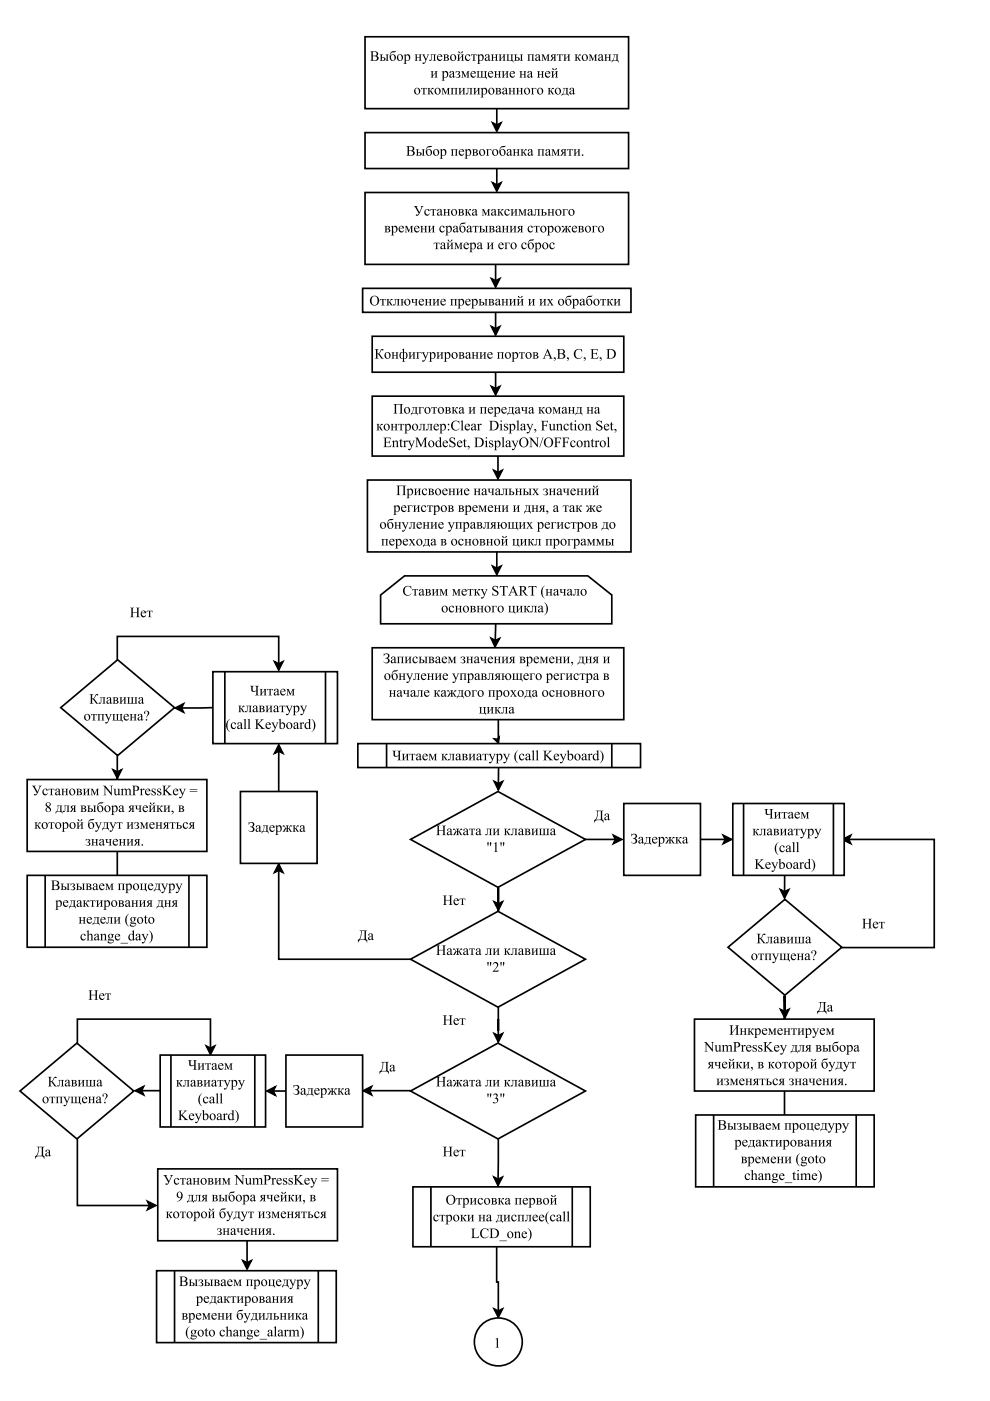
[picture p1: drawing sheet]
<svg xmlns="http://www.w3.org/2000/svg" width="210mm" height="297mm" viewBox="0 0 210 297" stroke-linecap="round" stroke-linejoin="round" font-family="sans-serif">
<path d="M77.4 7.8h55.9v15.2h-55.9z" fill="none" stroke="#000" stroke-width=".35"/>
<g fill="#000">
<path d="M78.5 10.9h.8a.55 .55 0 0 1 .8 .2 .55 .55 0 0 1-.3 .8 .56 .56 0 0 1 .4 .7 .56 .56 0 0 1-.8 .3h-.9l.2-.1 .1-.3-.1-1.4zM79 11v.8a.5 .5 0 0 0 .7-.1 .5 .5 0 0 0 0-.6 .5 .5 0 0 0-.7-.1zM79 11.9v.9a.5 .5 0 0 0 .8-.1 .5 .5 0 0 0-.1-.7z"/>
<path d="M81.7 11.5h.7l-.2 .4v.9l.2 .1h-.7l.3-.3v-.9zM80.5 11.5h.7l-.2 .2v.4a.59 .59 0 0 1 .7 .4l-.2 .4h-1l.2-.3v-.9zM81 12.2v.6a.3 .3 0 0 0 .4-.1 .3 .3 0 0 0-.1-.4zM83 11l1-.2a.83 .83 0 0 1-1 .4l-.3 .7a.65 .65 0 0 1 1-.1 .65 .65 0 0 1 0 1 .65 .65 0 0 1-1-.3 1.57 1.57 0 0 1 .3-1.5zM83 11.7a.67 .67 0 0 0 .5 1.1 .69 .69 0 0 0-.4-1.2zM84.1 12.2a.7 .7 0 0 1 1.4 0 .7 .7 0 0 1-1.4 0zM84.5 11.7a.72 .72 0 0 0 .5 1.1 .6 .6 0 0 0 .2-.7 .6 .6 0 0 0-.7-.4zM85.6 11.7l.4-.2v.3a.55 .55 0 0 1 .8-.2 .55 .55 0 0 1 .2 .8 .58 .58 0 0 1-1 .4l.1 .6 .2 .1h-.7l.2-.3v-1.4zM86.1 11.8l-.1 .6a.37 .37 0 0 0 .5 .5 .37 .37 0 0 0 .2-.6 .39 .39 0 0 0-.1-.5 .39 .39 0 0 0-.5 0zM87.9 11.5h.7l-.2 .2v.4h.6v-.4l-.2-.2h.6l-.2 .4v.8l.2 .2h-.6l.2-.2v-.5h-.6v.5l.2 .2h-.7l.2-.3v-.9zM89.5 11.5h.6l-.1 .3 .4 .7 .3-.8-.2-.2h.5l-.9 1.8-.2 .2h-.3a.25 .25 0 0 1 .1-.3 .25 .25 0 0 1 .3 .1l.2-.5zM91.2 11.5h1.3l-.2 .4v.9l.2 .1h-.7l.2-.2v-1.1h-.4v.6a.39 .39 0 0 1-.1 .5 .39 .39 0 0 1-.5 .1l.3-.1a.92 .92 0 0 0 .1-1.1zM92.8 11.7a.55 .55 0 0 1 .6-.2 .55 .55 0 0 1 .4 .5h-.9a.48 .48 0 0 0 .2 .6 .48 .48 0 0 0 .6-.2 .59 .59 0 0 1-.7 .5 .59 .59 0 0 1-.3-.9zM93 11.7l-.1 .3h.6a.3 .3 0 0 0-.2-.4 .3 .3 0 0 0-.3 .1zM93.9 11.5h.7a.35 .35 0 0 1 .5 .2 .35 .35 0 0 1-.3 .5 .39 .39 0 0 1 .4 .5 .39 .39 0 0 1-.6 .2h-.7l.2-.3v-.9zM94.4 11.6v.5h.4v-.3zM94.4 12.2v.6a.31 .31 0 0 0 .5-.2 .31 .31 0 0 0-.4-.4zM95.4 12.2a.7 .7 0 0 1 1.4 0 .7 .7 0 0 1-1.4 0zM95.8 11.7a.72 .72 0 0 0 .5 1.1 .6 .6 0 0 0 .2-.7 .6 .6 0 0 0-.7-.4zM97.2 10.9l.2 .2a.32 .32 0 0 0 .4 .1 .32 .32 0 0 0 .2-.3h.1a.46 .46 0 0 1-.4 .4 .46 .46 0 0 1-.5-.4zM96.9 11.5h.7l-.2 .2v.8l.5-.7-.1-.3h.6l-.2 .4v.9l.2 .1h-.7l.2-.2v-.8l-.5 .7 .1 .3h-.6l.2-.3v-.9zM98.8 11.7a.44 .44 0 0 1 .5-.3 .44 .44 0 0 1 .3 .5h-.2a.26 .26 0 0 0-.2-.3 .26 .26 0 0 0-.3 .1 .51 .51 0 0 0 0 .8 .51 .51 0 0 0 .8-.1 .59 .59 0 0 1-.8 .5 .59 .59 0 0 1-.3-.9zM99.9 11.5h1.2v.4l-.2-.2-.3-.1v1.2l.3 .1h-.8l.2-.2 .1-1.1h-.3l-.3 .3zM101.1 11.7l.5-.2v.3a.55 .55 0 0 1 .8-.2 .55 .55 0 0 1 .1 .8 .58 .58 0 0 1-.9 .4v.6l.3 .1h-.8l.3-.3v-1.4zM101.7 11.8l-.1 .6a.37 .37 0 0 0 .4 .5 .37 .37 0 0 0 .3-.6 .39 .39 0 0 0-.1-.5 .39 .39 0 0 0-.5 0zM103 11.6a.47 .47 0 0 1 .5-.1 .47 .47 0 0 1 .3 .5v.7h.2l-.3 .2-.2-.2a.4 .4 0 0 1-.7 .1 .4 .4 0 0 1 .4-.7l.3-.1v-.2a.28 .28 0 0 0-.3-.2 .28 .28 0 0 0-.2 .4l-.2-.2zM103.1 12.3a.25 .25 0 0 0-.1 .3 .25 .25 0 0 0 .4 .1l.1-.1v-.5zM104.1 11.5h.6l-.1 .2-.1 .4h.6v-.4l-.2-.2h.7l-.2 .4v.8l.2 .2h-.7l.2-.2v-.5h-.6l.1 .5 .1 .2h-.6l.2-.3v-.9zM105.7 11.5h.7l-.2 .2v.8l.6-.7-.2-.3h.6l-.2 .4v.9l.2 .1h-.6l.2-.2v-.8l-.6 .7 .1 .3h-.6l.2-.3v-.9zM107.4 11.5h.6l-.2 .4v.8l.2 .1 .4-.1v-1l-.2-.2h.6l-.2 .4v.8l.2 .1v.5l-.3-.4h-1.1l.2-.3v-.9zM110.2 11.5h.7l-.2 .4v.9l.2 .1h-.7l.2-.3v-.9zM109 11.5h.7l-.2 .2-.1 .4a.59 .59 0 0 1 .8 .4l-.3 .4h-.9l.2-.3v-.9zM109.4 12.2v.6a.3 .3 0 0 0 .5-.1 .3 .3 0 0 0-.2-.4zM111.8 11.5h1.5l-.2 .4v.9l.2 .1h-.7l.2-.2v-1.1h-.6v1.1l.3 .2h-.7l.2-.3v-.9zM113.6 11.6a.47 .47 0 0 1 .6-.1 .47 .47 0 0 1 .3 .5v.7h.2l-.3 .2-.2-.2a.4 .4 0 0 1-.7 .1 .4 .4 0 0 1 .3-.7l.4-.1v-.2a.28 .28 0 0 0-.3-.2 .28 .28 0 0 0-.2 .4l-.2-.2zM113.8 12.3a.25 .25 0 0 0-.1 .3 .25 .25 0 0 0 .4 .1l.1-.1v-.5zM114.8 11.5h.5l.4 1 .4-1h.5l-.2 .4v.9l.2 .1h-.7l.2-.2v-.9l-.5 1.1-.5-1.1v1l.2 .1h-.5l.2-.3v-.9zM116.9 11.6l1.1-.1-.2 .4v.8l.2 .2h-.7l.2-.2v-.4l-.5 .6h-.4l.6-.7-.3-.2zM117.2 11.7a.31 .31 0 0 0 0 .4 .31 .31 0 0 0 .3 .1v-.6zM118.1 11.5h1.2v.4l-.2-.2-.3-.1v1.2l.3 .1h-.7l.2-.2v-1.1h-.3l-.2 .3zM119.4 11.5h.7l-.2 .2v.8l.6-.7-.2-.3h.6l-.2 .4v.9l.2 .1h-.6l.2-.2v-.8l-.6 .7 .2 .3h-.7l.2-.3v-.9zM121.8 11.5h.7l-.2 .2v.4h.2l.3-.5 .3-.1v.2a.38 .38 0 0 0-.4 .2 .38 .38 0 0 0 0 .4l.5 .6a.76 .76 0 0 1-.8-.6l-.1-.1v.5l.2 .2h-.7l.2-.3v-.9zM123.3 12.2a.7 .7 0 0 1 1.4 0 .7 .7 0 0 1-1.4 0zM123.7 11.7a.72 .72 0 0 0 .5 1.1 .6 .6 0 0 0 .2-.7 .6 .6 0 0 0-.7-.4zM124.8 11.5h.5l.4 1 .5-1h.4l-.2 .4v.9l.2 .1h-.6l.2-.2v-.9l-.5 1.1-.6-1.1 .1 1 .1 .1h-.5l.2-.3v-.9zM127 11.6a.47 .47 0 0 1 .5-.1 .47 .47 0 0 1 .3 .5v.7h.2l-.3 .2-.1-.2a.4 .4 0 0 1-.8 .1 .4 .4 0 0 1 .4-.7l.4-.1-.1-.2a.28 .28 0 0 0-.3-.2 .28 .28 0 0 0-.2 .4l-.2-.2zM127.2 12.3a.25 .25 0 0 0-.1 .3 .25 .25 0 0 0 .3 .1l.2-.1v-.5zM128.1 11.5h.7l-.2 .2v.4h.5v-.4l-.2-.2h.7l-.2 .4v.8l.2 .2h-.7l.2-.2v-.5h-.5v.5l.2 .2h-.7l.2-.3v-.9zM130 11.5h1.2l-.2 .2v1l.2 .1v.5l-.1-.1a.85 .85 0 0 0-1.1-.3l-.3 .4v-.5a.86 .86 0 0 0 .3-1.3zM130.3 11.6l-.3 1.2h.6l.1-1.2z"/>
<path d="M87.8 19.3a.69 .69 0 0 1 1.3 0 .69 .69 0 0 1-1.3 0zM88.2 18.8a.72 .72 0 0 0 .4 1.1 .6 .6 0 0 0 .3-.7 .6 .6 0 0 0-.7-.4zM89.3 18.6h1.2v.4l-.2-.2-.3-.1v1.2l.3 .1h-.8l.2-.2 .1-1.1-.3 .1-.3 .2zM90.6 18.6h.7l-.2 .2v.4h.2l.3-.5 .2-.1 .1 .2a.38 .38 0 0 0-.4 .2 .38 .38 0 0 0 0 .4l.5 .6a.76 .76 0 0 1-.8-.6l-.1-.1v.5l.2 .2h-.7l.2-.3v-.9zM92.1 19.3a.7 .7 0 0 1 1.4 0 .7 .7 0 0 1-1.4 0zM92.5 18.8a.72 .72 0 0 0 .5 1.1 .6 .6 0 0 0 .2-.7 .6 .6 0 0 0-.7-.4zM93.6 18.6h.5l.4 1.1 .4-1.1h.5l-.2 .4v.9l.2 .1h-.7l.2-.2 .1-.9-.5 1.1-.6-1.1v1l.2 .1h-.5l.2-.3v-.9zM95.5 18.6h1.5l-.2 .4v.9l.2 .1h-.6l.2-.2v-1.1h-.6v1.1l.2 .2h-.7l.3-.3-.1-.9zM97.2 18.6h.6l-.2 .2v.8l.6-.7-.2-.3h.7l-.2 .4v.9l.2 .1h-.7l.2-.2v-.8l-.6 .7 .2 .3h-.6l.2-.3v-.9zM99 18.6h1.2l-.2 .4v.9l.2 .1h-.7l.2-.2v-1.1h-.4v.6a.39 .39 0 0 1 0 .5 .39 .39 0 0 1-.5 .1l.2-.1a.92 .92 0 0 0 .1-1.1zM100.3 18.6h.7l-.2 .2v.8l.6-.7-.2-.3h.6l-.2 .4v.9l.2 .1h-.6l.2-.2v-.8l-.6 .7 .2 .3h-.7l.2-.3v-.9zM101.9 18.8l.5-.2v.3a.55 .55 0 0 1 .7-.2 .55 .55 0 0 1 .2 .8 .58 .58 0 0 1-.9 .4v.6l.2 .2h-.7l.2-.4v-1.4zM102.5 18.9l-.1 .6a.37 .37 0 0 0 .4 .5 .37 .37 0 0 0 .2-.6 .39 .39 0 0 0 0-.5 .39 .39 0 0 0-.5 0zM103.5 19.3a.7 .7 0 0 1 1.4 0 .7 .7 0 0 1-1.4 0zM103.9 18.8a.72 .72 0 0 0 .5 1.1 .6 .6 0 0 0 .2-.7 .6 .6 0 0 0-.7-.4zM105 18.6h.6a.35 .35 0 0 1 .5 .2 .35 .35 0 0 1-.2 .5 .39 .39 0 0 1 .3 .5 .39 .39 0 0 1-.5 .2h-.7l.2-.3v-.9zM105.5 18.7v.6l.3-.1 .1-.3zM105.5 19.4v.5a.31 .31 0 0 0 .5-.2 .31 .31 0 0 0-.4-.3zM106.7 18.7a.47 .47 0 0 1 .5-.1 .47 .47 0 0 1 .3 .5v.7h.2l-.3 .2-.2-.2a.4 .4 0 0 1-.7 .1 .4 .4 0 0 1 .4-.6l.3-.2v-.2a.28 .28 0 0 0-.3-.2 .28 .28 0 0 0-.2 .4l-.2-.2zM106.8 19.4a.25 .25 0 0 0-.1 .3 .25 .25 0 0 0 .4 .1l.1-.1v-.5zM107.8 18.6h.7l-.2 .2-.1 .5h.6v-.5l-.2-.2h.7l-.2 .4v.9l.2 .1h-.7l.2-.2v-.4h-.6l.1 .5 .2 .1h-.7l.2-.3v-.9zM109.4 18.6h.7l-.2 .2v.5h.6v-.5l-.2-.2h.6l-.2 .4v.9l.2 .1h-.6l.2-.2v-.4h-.6v.5l.2 .1h-.7l.2-.3v-.9zM111 19.3a.7 .7 0 0 1 1.4 0 .7 .7 0 0 1-1.4 0zM111.5 18.8a.72 .72 0 0 0 .4 1.1 .6 .6 0 0 0 .3-.7 .6 .6 0 0 0-.7-.4zM112.6 18.6h1.1v.4l-.1-.2-.6-.1v1.1l.2 .2h-.6l.2-.3v-.9zM113.8 19.3a.7 .7 0 0 1 1.4 0 .7 .7 0 0 1-1.4 0zM114.2 18.8a.72 .72 0 0 0 .5 1.1 .6 .6 0 0 0 .2-.7 .6 .6 0 0 0-.7-.4zM116.1 18.6h.7l-.2 .2v.4h.2l.3-.5 .2-.1 .1 .2a.38 .38 0 0 0-.4 .2 .38 .38 0 0 0 0 .4l.5 .6a.76 .76 0 0 1-.8-.6l-.1-.1v.5l.2 .2h-.7l.2-.3v-.9zM117.6 19.3a.7 .7 0 0 1 1.4 0 .7 .7 0 0 1-1.4 0zM118 18.8a.72 .72 0 0 0 .5 1.1 .6 .6 0 0 0 .2-.7 .6 .6 0 0 0-.7-.4zM119.3 18.6h1.2l-.2 .2v1l.2 .2v.4v-.1a.85 .85 0 0 0-1.1-.3l-.3 .4v-.4a.86 .86 0 0 0 .2-1.4zM119.7 18.7l-.3 1.2h.6l.1-1.2zM120.9 18.7a.47 .47 0 0 1 .5-.1 .47 .47 0 0 1 .3 .5v.7h.2l-.3 .2-.1-.2a.4 .4 0 0 1-.7 .1 .4 .4 0 0 1 .3-.6l.4-.2-.1-.2a.28 .28 0 0 0-.3-.2 .28 .28 0 0 0-.2 .4l-.1-.2zM121.1 19.4a.25 .25 0 0 0-.1 .3 .25 .25 0 0 0 .3 .1l.2-.1v-.5z"/>
<path d="M91.3 15.1h.7l-.2 .2v.7l.5-.6-.1-.3h.6l-.2 .3v.9l.2 .2h-.7l.2-.2v-.8l-.5 .7 .1 .3h-.6l.2-.4v-.8zM93.6 15.2l.5-.1v.3a.55 .55 0 0 1 .8-.2 .55 .55 0 0 1 .1 .7 .58 .58 0 0 1-.9 .5v.6l.2 .1h-.7l.3-.3-.1-1.4zM94.2 15.4l-.1 .6a.37 .37 0 0 0 .4 .4 .37 .37 0 0 0 .3-.5 .39 .39 0 0 0-.1-.5 .39 .39 0 0 0-.5 0zM95.4 15.2a.47 .47 0 0 1 .6-.2 .47 .47 0 0 1 .3 .5v.8h.2l-.3 .2-.2-.2a.4 .4 0 0 1-.7 0 .4 .4 0 0 1 .3-.6l.4-.1v-.3a.28 .28 0 0 0-.4-.1 .28 .28 0 0 0-.1 .3l-.2-.1zM95.6 15.8a.25 .25 0 0 0-.1 .4 .25 .25 0 0 0 .4 .1l.1-.1v-.6zM96.6 15.1h.1a.42 .42 0 0 1 .6 0 .42 .42 0 0 1 .1 .5l-.2 .1 .2 .1a.48 .48 0 0 1-.2 .7 .48 .48 0 0 1-.6-.3 .36 .36 0 0 0 .5 .2 .36 .36 0 0 0 .1-.6h-.3a.34 .34 0 0 0 .4-.3 .34 .34 0 0 0-.2-.3h-.2l-.3 .3zM97.8 15.1h.4l.5 1 .4-1h.5l-.2 .3v.9l.2 .2h-.7l.2-.2v-1l-.5 1.2-.5-1.2v1l.2 .2h-.5l.2-.4v-.8zM99.9 15.2a.55 .55 0 0 1 .6-.1 .55 .55 0 0 1 .4 .5h-.9a.48 .48 0 0 0 .2 .6 .48 .48 0 0 0 .7-.3 .59 .59 0 0 1-.8 .6 .59 .59 0 0 1-.3-.9zM100.1 15.3l-.1 .2h.6a.3 .3 0 0 0-.2-.3 .3 .3 0 0 0-.3 .1zM101 15.1h.7l-.2 .3v.9l.2 .1 .3-.1v-1l-.2-.2h.7l-.2 .3v.9l.2 .1 .3-.1v-1l-.2-.2h.7l-.2 .3v.9l.2 .1v.4l-.4-.3h-1.9l.3-.4v-.8zM103.6 15.2a.55 .55 0 0 1 .6-.1 .55 .55 0 0 1 .4 .5h-1a.48 .48 0 0 0 .3 .6 .48 .48 0 0 0 .6-.3 .59 .59 0 0 1-.7 .6 .59 .59 0 0 1-.3-.9zM103.8 15.3l-.2 .2h.7a.3 .3 0 0 0-.2-.3 .3 .3 0 0 0-.3 .1zM104.7 15.1h.7l-.2 .1v.5h.6v-.5l-.2-.1h.6l-.2 .3v.9l.2 .2h-.6l.2-.2v-.5h-.6v.5l.2 .2h-.7l.2-.4v-.9zM106.4 15.1h.6l-.2 .2v.7l.6-.6-.2-.3h.7l-.2 .3v.9l.2 .2h-.7l.2-.2v-.8l-.6 .7 .2 .3h-.6l.2-.4v-.8zM108.2 15.2a.55 .55 0 0 1 .6-.1 .55 .55 0 0 1 .4 .5h-.9a.48 .48 0 0 0 .3 .6 .48 .48 0 0 0 .6-.3 .59 .59 0 0 1-.8 .6 .59 .59 0 0 1-.3-.9zM108.4 15.3l-.1 .2h.6a.3 .3 0 0 0-.2-.3 .3 .3 0 0 0-.3 .1zM110.1 15.1h.7l-.2 .1v.5h.6l-.1-.5-.1-.1h.6l-.2 .3v.9l.2 .2h-.6l.1-.2 .1-.5h-.6v.5l.2 .2h-.7l.2-.4v-.9zM112 15.2a.47 .47 0 0 1 .5-.2 .47 .47 0 0 1 .3 .5v.8h.2l-.3 .2-.2-.2a.4 .4 0 0 1-.7 0 .4 .4 0 0 1 .4-.6l.3-.1v-.3a.28 .28 0 0 0-.3-.1 .28 .28 0 0 0-.2 .3l-.2-.1zM112.2 15.8a.25 .25 0 0 0-.1 .4 .25 .25 0 0 0 .3 .1l.1-.1v-.6zM113.9 15.1h.6l-.2 .1v.5h.6v-.5l-.2-.1h.7l-.3 .3 .1 .9 .2 .2h-.7l.2-.2v-.5h-.6v.5l.2 .2h-.6l.2-.4v-.9zM115.7 15.2a.55 .55 0 0 1 .6-.1 .55 .55 0 0 1 .4 .5h-1a.48 .48 0 0 0 .3 .6 .48 .48 0 0 0 .6-.3 .59 .59 0 0 1-.7 .6 .59 .59 0 0 1-.3-.9zM115.9 15.3l-.2 .2h.7a.3 .3 0 0 0-.2-.3 .3 .3 0 0 0-.3 .1zM117.1 14.5l.3 .1a.32 .32 0 0 0 .3 .1 .32 .32 0 0 0 .3-.3v.1a.46 .46 0 0 1-.4 .4 .46 .46 0 0 1-.5-.4zM116.8 15.1h.7l-.2 .2v.7l.6-.6-.2-.3h.6l-.2 .3v.9l.2 .2h-.6l.2-.2v-.8l-.6 .7 .2 .3h-.7l.2-.4v-.8z"/>
</g>
<path d="M77.4 28.1h55.9v7.6h-55.9z" fill="#fff"/>
<path d="M77.4 28.1h55.9v7.6h-55.9z" fill="none" stroke="#000" stroke-width=".35"/>
<g fill="#000">
<path d="M86.1 31h.9a.55 .55 0 0 1 .8 .2 .55 .55 0 0 1-.3 .8 .56 .56 0 0 1 .4 .7 .56 .56 0 0 1-.8 .3h-1l.3-.1v-.3v-1.4zM86.7 31.1v.8a.5 .5 0 0 0 .7 0 .5 .5 0 0 0 0-.7 .5 .5 0 0 0-.7-.1zM86.7 32v.9a.5 .5 0 0 0 .7-.1 .5 .5 0 0 0-.1-.7z"/>
<path d="M89.4 31.6h.7l-.2 .4v.9l.2 .1h-.7l.2-.3v-.9zM88.2 31.6h.7l-.2 .2-.1 .4a.59 .59 0 0 1 .8 .4l-.3 .4h-.9l.2-.3v-.9zM88.6 32.3v.6a.3 .3 0 0 0 .5-.1 .3 .3 0 0 0-.2-.4zM90.6 31.1l1-.2a.83 .83 0 0 1-.9 .4l-.3 .7a.65 .65 0 0 1 1-.1 .65 .65 0 0 1-.1 1 .65 .65 0 0 1-1-.3 1.57 1.57 0 0 1 .3-1.5zM90.7 31.8a.67 .67 0 0 0 .4 1.1 .69 .69 0 0 0-.3-1.2zM91.8 32.3a.69 .69 0 0 1 1.3 0 .69 .69 0 0 1-1.3 0zM92.2 31.8a.72 .72 0 0 0 .4 1.1 .6 .6 0 0 0 .3-.7 .6 .6 0 0 0-.7-.4zM93.2 31.8l.5-.2v.3a.55 .55 0 0 1 .8-.2 .55 .55 0 0 1 .1 .8 .58 .58 0 0 1-.9 .4v.6l.2 .2h-.7l.3-.4v-1.4zM93.8 31.9l-.1 .6a.37 .37 0 0 0 .4 .5 .37 .37 0 0 0 .3-.6 .39 .39 0 0 0-.1-.5 .39 .39 0 0 0-.5 0zM95.6 31.6h1.5l-.2 .4v.9l.2 .1h-.7l.2-.2v-1.1h-.6v1.1l.2 .2h-.6l.2-.3v-.9zM97.4 31.8a.55 .55 0 0 1 .7-.2 .55 .55 0 0 1 .3 .6h-.9a.48 .48 0 0 0 .3 .6 .48 .48 0 0 0 .6-.3 .59 .59 0 0 1-.8 .5 .59 .59 0 0 1-.3-.9zM97.6 31.8l-.1 .3h.6a.3 .3 0 0 0-.2-.4 .3 .3 0 0 0-.3 .1zM98.5 31.8l.5-.2v.3a.55 .55 0 0 1 .7-.2 .55 .55 0 0 1 .2 .8 .58 .58 0 0 1-.9 .4v.6l.2 .2h-.7l.2-.4v-1.4zM99.1 31.9l-.1 .6a.37 .37 0 0 0 .4 .5 .37 .37 0 0 0 .3-.6 .39 .39 0 0 0-.1-.5 .39 .39 0 0 0-.5 0zM100.1 31.6h.6a.35 .35 0 0 1 .5 .2 .35 .35 0 0 1-.2 .5 .39 .39 0 0 1 .3 .5 .39 .39 0 0 1-.5 .2h-.7l.2-.3v-.9zM100.5 31.7v.6l.4-.1 .1-.3zM100.5 32.4v.5a.32 .32 0 0 0 .6-.2 .32 .32 0 0 0-.5-.4zM101.5 32.3a.7 .7 0 0 1 1.4 0 .7 .7 0 0 1-1.4 0zM101.9 31.8a.72 .72 0 0 0 .5 1.1 .6 .6 0 0 0 .2-.7 .6 .6 0 0 0-.7-.4zM103 31.6h1.2v.4l-.2-.2-.5-.1v1.1l.2 .2h-.7l.3-.3-.1-.9zM104.3 32.3a.7 .7 0 0 1 1.4 0 .7 .7 0 0 1-1.4 0zM104.7 31.8a.72 .72 0 0 0 .5 1.1 .6 .6 0 0 0 .2-.7 .6 .6 0 0 0-.7-.4zM106.2 31.1l1-.2a.83 .83 0 0 1-.9 .4l-.3 .7a.65 .65 0 0 1 1-.1 .65 .65 0 0 1-.1 1 .65 .65 0 0 1-1-.3 1.57 1.57 0 0 1 .3-1.5zM106.3 31.8a.67 .67 0 0 0 .4 1.1 .69 .69 0 0 0-.3-1.2zM107.6 31.7a.47 .47 0 0 1 .5-.1 .47 .47 0 0 1 .3 .5v.7h.2l-.3 .2-.1-.2a.4 .4 0 0 1-.7 .1 .4 .4 0 0 1 .3-.6l.4-.2v-.2a.28 .28 0 0 0-.4-.2 .28 .28 0 0 0-.2 .4l-.1-.2zM107.8 32.4a.25 .25 0 0 0-.1 .3 .25 .25 0 0 0 .3 .1l.2-.1v-.5zM108.7 31.6h.7l-.2 .2v.5h.6v-.5l-.2-.2h.6l-.2 .4v.9l.2 .1h-.6l.2-.2v-.5h-.6v.6l.2 .1h-.7l.2-.3v-.9zM110.4 31.6h.6l-.2 .2v.4h.2l.4-.5 .2-.1 .1 .2a.38 .38 0 0 0-.5 .2 .38 .38 0 0 0 .1 .4l.4 .6a.76 .76 0 0 1-.7-.6l-.2-.1v.5l.2 .2h-.6l.2-.3v-.9zM112.1 31.7a.47 .47 0 0 1 .5-.1 .47 .47 0 0 1 .3 .5v.7h.2l-.3 .2-.2-.2a.4 .4 0 0 1-.7 .1 .4 .4 0 0 1 .4-.6l.3-.2v-.2a.28 .28 0 0 0-.3-.2 .28 .28 0 0 0-.2 .4l-.2-.2zM112.2 32.4a.25 .25 0 0 0-.1 .3 .25 .25 0 0 0 .4 .1l.1-.1v-.5zM113.9 31.6h1.5l-.2 .4v.9l.2 .1h-.6l.2-.2v-1.1h-.6v1.1l.2 .2h-.7l.3-.3-.1-.9zM115.8 31.7a.47 .47 0 0 1 .5-.1 .47 .47 0 0 1 .3 .5v.7h.3l-.4 .2-.1-.2a.4 .4 0 0 1-.7 .1 .4 .4 0 0 1 .3-.6l.4-.2v-.2a.28 .28 0 0 0-.4-.2 .28 .28 0 0 0-.2 .4l-.1-.2zM116 32.4a.25 .25 0 0 0-.1 .3 .25 .25 0 0 0 .3 .1l.2-.1v-.5zM116.9 31.6h.5l.4 1.1 .5-1.1h.4l-.2 .4v.9l.2 .1h-.6l.2-.2v-.9l-.5 1.1-.6-1.1 .1 1 .1 .1h-.5l.2-.3v-.9zM119.1 31.7l1-.1-.2 .4v.9l.2 .1h-.6l.2-.2v-.4l-.6 .6h-.3l.5-.7-.3-.2zM119.3 31.8a.31 .31 0 0 0 0 .4 .31 .31 0 0 0 .4 .1v-.5zM120.3 31.6h1.1l.1 .4-.2-.2-.3-.1v1.2l.2 .1h-.7l.2-.2v-1.1l-.3 .1-.2 .2zM121.6 31.6h.6l-.2 .2v.8l.6-.7-.2-.3h.7l-.2 .4v.9l.2 .1h-.7l.2-.2v-.8l-.6 .7 .2 .3h-.6l.2-.3v-.9zM123.4 32.9a.17 .17 0 0 1 .3 0 .17 .17 0 0 1-.3 0z"/>
</g>
<path d="M77.4 40.8h55.9v15.3h-55.9z" fill="#fff"/>
<path d="M104.4 26.1l.9 .4 .9-.4-.9 1.7zM104.4 38.8l.9 .4 .9-.4-.9 1.7zM105.3 23v3.5M105.3 35.7v3.5M77.4 40.8h55.9v15.3h-55.9zM104.2 59.1l.9 .4 .9-.4-.9 1.8zM105.1 56.1v3.4" fill="none" stroke="#000" stroke-width=".35"/>
<g fill="#000">
<path d="M104.4 26.1l.9 .4 .9-.4-.9 1.7zM104.4 38.8l.9 .4 .9-.4-.9 1.7zM104.2 59.1l.9 .4 .9-.4-.9 1.8z"/>
<path d="M81.5 47.9h.6a.35 .35 0 0 1 .5 .2 .35 .35 0 0 1-.2 .4 .39 .39 0 0 1 .3 .5 .39 .39 0 0 1-.5 .3h-.7l.2-.4v-.9zM82 48v.5l.3-.1 .1-.3zM82 48.6v.5a.31 .31 0 0 0 .5-.1 .31 .31 0 0 0-.4-.4zM82.9 48l.4-.1v.3a.55 .55 0 0 1 .8-.2 .55 .55 0 0 1 .2 .8 .58 .58 0 0 1-1 .4l.1 .6 .2 .1h-.7l.2-.3v-1.4zM83.5 48.2l-.2 .6a.37 .37 0 0 0 .5 .4 .37 .37 0 0 0 .2-.5 .39 .39 0 0 0-.1-.5 .39 .39 0 0 0-.4 0zM84.7 48.1a.55 .55 0 0 1 .6-.2 .55 .55 0 0 1 .4 .5h-1a.48 .48 0 0 0 .3 .6 .48 .48 0 0 0 .6-.3 .59 .59 0 0 1-.8 .6 .59 .59 0 0 1-.3-.9zM84.8 48.1l-.1 .2h.7a.3 .3 0 0 0-.2-.3 .3 .3 0 0 0-.4 .1zM85.8 47.9h.5l.4 1 .4-1h.5l-.2 .3v.9l.2 .2h-.6l.1-.2 .1-1-.5 1.2-.6-1.2v1l.2 .2h-.5l.2-.4v-.8zM88 48.1a.55 .55 0 0 1 .6-.2 .55 .55 0 0 1 .3 .5h-.9a.48 .48 0 0 0 .3 .6 .48 .48 0 0 0 .6-.3 .59 .59 0 0 1-.8 .6 .59 .59 0 0 1-.3-.9zM88.1 48.1l-.1 .2h.6a.3 .3 0 0 0-.1-.3 .3 .3 0 0 0-.4 .1zM89.1 47.9h.7l-.2 .1-.1 .5h.6v-.5l-.2-.1h.7l-.2 .3v.9l.2 .2h-.7l.2-.2v-.5h-.6l.1 .5 .2 .2h-.7l.2-.4v-.9zM90.7 47.9h.7l-.2 .2v.7l.6-.6-.2-.3h.6l-.2 .3v.9l.2 .2h-.6l.2-.2v-.8l-.6 .7 .2 .3h-.7l.2-.4v-.8z"/>
<path d="M87.7 43.7h.9l-.3 .2 .6 1.1 .5-1.1-.2-.2h.6l-.3 .3-.4 1a.65 .65 0 0 1-.9 .7v-.2h.3l.3-.2zM90.2 44.5a.44 .44 0 0 1 .5-.3 .44 .44 0 0 1 .3 .5h-.2a.26 .26 0 0 0-.2-.3 .26 .26 0 0 0-.3 .1 .51 .51 0 0 0 0 .8 .51 .51 0 0 0 .8-.1 .59 .59 0 0 1-.8 .5 .59 .59 0 0 1-.3-.9zM91.3 44.3h1.2v.4l-.2-.2-.3-.1v1.2l.3 .1h-.8l.2-.2 .1-1.1-.3 .1-.3 .2zM92.8 44.4a.47 .47 0 0 1 .6-.1 .47 .47 0 0 1 .3 .5v.7h.2l-.3 .2-.2-.2a.4 .4 0 0 1-.7 .1 .4 .4 0 0 1 .3-.6l.4-.2v-.2a.28 .28 0 0 0-.4-.2 .28 .28 0 0 0-.1 .4l-.2-.2zM93 45.1a.25 .25 0 0 0-.1 .3 .25 .25 0 0 0 .3 .1l.2-.1v-.5zM94 44.3h.6l-.2 .2v.5h.6v-.5l-.2-.2h.7l-.3 .4 .1 .9 .2 .1h-.7l.2-.2v-.5h-.6v.6l.2 .1h-.6l.2-.3v-.9zM95.6 45a.7 .7 0 0 1 1.4 0 .7 .7 0 0 1-1.4 0zM96 44.5a.72 .72 0 0 0 .5 1.1 .6 .6 0 0 0 .2-.7 .6 .6 0 0 0-.7-.4zM97.1 44.3h.6a.35 .35 0 0 1 .5 .2 .35 .35 0 0 1-.2 .5 .39 .39 0 0 1 .3 .5 .39 .39 0 0 1-.5 .2h-.7l.2-.3v-.9zM97.6 44.4v.6l.3-.1 .1-.3zM97.6 45.1v.5a.31 .31 0 0 0 .5-.2 .31 .31 0 0 0-.4-.4zM98.5 44.3h.7l-.2 .2v.4h.2l.4-.5 .2-.1 .1 .2a.38 .38 0 0 0-.5 .2 .38 .38 0 0 0 .1 .4l.4 .6a.76 .76 0 0 1-.7-.6l-.2-.1v.5l.2 .2h-.7l.3-.3v-.9zM100.3 44.4a.47 .47 0 0 1 .5-.1 .47 .47 0 0 1 .3 .5v.7h.2l-.3 .2-.2-.2a.4 .4 0 0 1-.7 .1 .4 .4 0 0 1 .3-.6l.4-.2v-.2a.28 .28 0 0 0-.3-.2 .28 .28 0 0 0-.2 .4l-.2-.2zM100.4 45.1a.25 .25 0 0 0-.1 .3 .25 .25 0 0 0 .4 .1l.1-.1v-.5zM102.1 44.3h.5l.4 1.1 .5-1.1h.4l-.2 .4v.9l.2 .1h-.6l.2-.2v-.9l-.5 1.1-.5-1.1v1l.2 .1h-.6l.2-.3v-.9zM104.3 44.4a.47 .47 0 0 1 .5-.1 .47 .47 0 0 1 .3 .5v.7h.2l-.3 .2-.1-.2a.4 .4 0 0 1-.7 .1 .4 .4 0 0 1 .3-.6l.4-.2v-.2a.28 .28 0 0 0-.4-.2 .28 .28 0 0 0-.2 .4l-.1-.2zM104.5 45.1a.25 .25 0 0 0-.1 .3 .25 .25 0 0 0 .3 .1l.2-.1v-.5zM105.4 44.3h.7l-.2 .2v.4h.2l.3-.5 .2-.1 .1 .2a.38 .38 0 0 0-.4 .2 .38 .38 0 0 0 0 .4l.5 .6a.76 .76 0 0 1-.8-.6l-.1-.1v.5l.2 .2h-.7l.2-.3v-.9zM107.1 44.5a.44 .44 0 0 1 .6-.3 .44 .44 0 0 1 .3 .5h-.2a.26 .26 0 0 0-.2-.3 .26 .26 0 0 0-.3 .1 .51 .51 0 0 0 0 .8 .51 .51 0 0 0 .7-.1 .59 .59 0 0 1-.7 .5 .59 .59 0 0 1-.3-.9zM108.2 44.3h.7l-.2 .2v.8l.6-.7-.2-.3h.6l-.2 .4 .1 .9 .1 .1h-.6l.2-.2v-.8l-.6 .7 .2 .3h-.7l.3-.3v-.9zM109.9 44.3h.5l.4 1.1 .4-1.1h.5l-.2 .4v.9l.2 .1h-.7l.2-.2v-.9l-.5 1.1-.5-1.1v1l.2 .1h-.5l.2-.3v-.9zM112 44.4a.47 .47 0 0 1 .6-.1 .47 .47 0 0 1 .3 .5v.7h.2l-.3 .2-.2-.2a.4 .4 0 0 1-.7 .1 .4 .4 0 0 1 .3-.6l.4-.2v-.2a.28 .28 0 0 0-.4-.2 .28 .28 0 0 0-.1 .4l-.2-.2zM112.2 45.1a.25 .25 0 0 0-.1 .3 .25 .25 0 0 0 .3 .1l.2-.1v-.5zM113.3 44.3h1.2l-.2 .4 .1 .9 .1 .1h-.7l.3-.2v-1.1h-.5v.6a.39 .39 0 0 1 0 .5 .39 .39 0 0 1-.5 .1l.3-.1a.92 .92 0 0 0 0-1.1zM114.7 44.3h.7l-.2 .2-.1 .4a.59 .59 0 0 1 .8 .4l-.3 .4h-.9l.2-.3v-.9zM115.1 45v.6a.3 .3 0 0 0 .5-.1 .3 .3 0 0 0-.2-.4zM116.1 44.3h.6l-.2 .2v.5h.6v-.5l-.2-.2h.7l-.2 .4v.9l.2 .1h-.7l.2-.2v-.5h-.6v.6l.2 .1h-.6l.2-.3v-.9zM117.7 45a.7 .7 0 0 1 1.4 0 .7 .7 0 0 1-1.4 0zM118.1 44.5a.72 .72 0 0 0 .5 1.1 .6 .6 0 0 0 .2-.7 .6 .6 0 0 0-.7-.4zM119.2 44.3h1.1l.1 .4-.2-.2-.5-.1v1.1l.2 .2h-.7l.2-.3v-.9zM120.5 45a.69 .69 0 0 1 1.3 0 .69 .69 0 0 1-1.3 0zM120.9 44.5a.72 .72 0 0 0 .4 1.1 .6 .6 0 0 0 .3-.7 .6 .6 0 0 0-.7-.4z"/>
<path d="M92 51.5h1.2v.3l-.2-.2h-.3v1.1l.3 .1h-.8l.3-.2v-1h-.3l-.3 .2zM93.5 51.5a.47 .47 0 0 1 .6-.1 .47 .47 0 0 1 .3 .5v.7h.2l-.3 .2-.2-.2a.4 .4 0 0 1-.7 .1 .4 .4 0 0 1 .3-.6l.4-.2v-.2a.28 .28 0 0 0-.4-.2 .28 .28 0 0 0-.1 .4l-.2-.1zM93.7 52.2a.25 .25 0 0 0-.1 .3 .25 .25 0 0 0 .3 .1l.2-.1v-.5zM95 50.8l.2 .2a.32 .32 0 0 0 .4 .1 .32 .32 0 0 0 .2-.3h.1a.46 .46 0 0 1-.5 .4 .46 .46 0 0 1-.4-.4zM94.7 51.5h.6l-.2 .1v.8l.6-.7-.2-.2h.7l-.2 .3v.9l.2 .1h-.7l.2-.2v-.7l-.6 .6 .2 .3h-.6l.2-.3v-.9zM96.3 51.5h.5l.4 1 .4-1h.5l-.2 .3v.9l.2 .1h-.7l.2-.2v-.9l-.4 1.1-.6-1.1v1l.2 .1h-.5l.2-.3v-.9zM98.5 51.6a.55 .55 0 0 1 .6-.2 .55 .55 0 0 1 .3 .6h-.9a.48 .48 0 0 0 .3 .6 .48 .48 0 0 0 .6-.3 .59 .59 0 0 1-.8 .5 .59 .59 0 0 1-.3-.9zM98.6 51.6l-.1 .3h.6a.3 .3 0 0 0-.1-.3 .3 .3 0 0 0-.4 0zM99.5 51.6l.5-.2v.3a.55 .55 0 0 1 .8-.2 .55 .55 0 0 1 .1 .8 .58 .58 0 0 1-.9 .4v.6l.2 .2h-.7l.2-.4v-1.4zM100.1 51.7l-.1 .6a.37 .37 0 0 0 .4 .5 .37 .37 0 0 0 .3-.6 .39 .39 0 0 0-.1-.5 .39 .39 0 0 0-.5 0zM101.3 51.5a.47 .47 0 0 1 .6-.1 .47 .47 0 0 1 .2 .5l.1 .7h.2l-.3 .2-.2-.2a.4 .4 0 0 1-.7 .1 .4 .4 0 0 1 .3-.6l.4-.2v-.2a.28 .28 0 0 0-.4-.2 .28 .28 0 0 0-.1 .4l-.2-.1zM101.5 52.2a.25 .25 0 0 0-.1 .3 .25 .25 0 0 0 .3 .1l.2-.1v-.5zM103.2 51.5h.7l-.2 .1v.8l.6-.7-.2-.2h.6l-.2 .3v.9l.2 .1h-.7l.2-.2 .1-.7-.6 .6 .1 .3h-.6l.2-.3v-.9zM105.8 51.6a.55 .55 0 0 1 .6-.2 .55 .55 0 0 1 .4 .6h-.9a.48 .48 0 0 0 .3 .6 .48 .48 0 0 0 .6-.3 .59 .59 0 0 1-.8 .5 .59 .59 0 0 1-.3-.9zM106 51.6l-.1 .3h.6a.3 .3 0 0 0-.2-.3 .3 .3 0 0 0-.3 0zM106.9 51.5h1.2v.3l-.2-.2h-.5v1l.2 .2h-.7l.3-.3-.1-.9zM108.2 52.1a.7 .7 0 0 1 1.4 0 .7 .7 0 0 1-1.4 0zM108.6 51.6a.72 .72 0 0 0 .5 1.1 .6 .6 0 0 0 .2-.7 .6 .6 0 0 0-.7-.4zM110.7 51.6a.44 .44 0 0 1 .6-.3 .44 .44 0 0 1 .3 .6l-.2-.1a.26 .26 0 0 0-.2-.3 .26 .26 0 0 0-.3 .1 .51 .51 0 0 0 0 .8 .51 .51 0 0 0 .7-.1 .59 .59 0 0 1-.7 .5 .59 .59 0 0 1-.4-.9zM112.3 50.9l.9-.2a.83 .83 0 0 1-.9 .4l-.3 .7a.65 .65 0 0 1 1-.1 .65 .65 0 0 1-.1 1 .65 .65 0 0 1-.9-.3 1.57 1.57 0 0 1 .3-1.5zM112.3 51.6a.67 .67 0 0 0 .4 1.1 .69 .69 0 0 0-.3-1.2zM113.3 51.6l.5-.2v.3a.55 .55 0 0 1 .8-.2 .55 .55 0 0 1 .1 .8 .58 .58 0 0 1-.9 .4v.6l.2 .2h-.7l.2-.4v-1.4zM113.9 51.7l-.1 .6a.37 .37 0 0 0 .4 .5 .37 .37 0 0 0 .3-.6 .39 .39 0 0 0-.1-.5 .39 .39 0 0 0-.5 0zM114.9 52.1a.7 .7 0 0 1 1.4 0 .7 .7 0 0 1-1.4 0zM115.3 51.6a.72 .72 0 0 0 .5 1.1 .6 .6 0 0 0 .2-.7 .6 .6 0 0 0-.7-.4zM116.7 51.6a.44 .44 0 0 1 .5-.3 .44 .44 0 0 1 .3 .6l-.2-.1a.26 .26 0 0 0-.2-.3 .26 .26 0 0 0-.3 .1 .51 .51 0 0 0 0 .8 .51 .51 0 0 0 .8-.1 .59 .59 0 0 1-.8 .5 .59 .59 0 0 1-.3-.9z"/>
<path d="M93.3 48.1a.44 .44 0 0 1 .6-.3 .44 .44 0 0 1 .3 .5h-.2a.26 .26 0 0 0-.2-.3 .26 .26 0 0 0-.3 .1 .51 .51 0 0 0 0 .8 .51 .51 0 0 0 .8-.2 .59 .59 0 0 1-.8 .6 .59 .59 0 0 1-.3-.9zM94.4 48l.5-.1v.3a.55 .55 0 0 1 .7-.2 .55 .55 0 0 1 .2 .8 .58 .58 0 0 1-.9 .4v.6l.2 .1h-.7l.2-.3v-1.4zM95 48.2l-.1 .6a.37 .37 0 0 0 .4 .4 .37 .37 0 0 0 .3-.5 .39 .39 0 0 0-.1-.5 .39 .39 0 0 0-.5 0zM96.2 48a.47 .47 0 0 1 .6-.2 .47 .47 0 0 1 .2 .5l.1 .8h.2l-.3 .2-.2-.2a.4 .4 0 0 1-.7 0 .4 .4 0 0 1 .3-.6l.4-.1v-.3a.28 .28 0 0 0-.4-.1 .28 .28 0 0 0-.1 .3l-.2-.1zM96.4 48.6a.25 .25 0 0 0-.1 .4 .25 .25 0 0 0 .3 .1l.2-.1v-.6zM97.8 47.4l.9-.3a.83 .83 0 0 1-.9 .4l-.3 .8a.65 .65 0 0 1 1-.2 .65 .65 0 0 1-.1 1 .65 .65 0 0 1-.9-.2 1.57 1.57 0 0 1 .3-1.5zM97.8 48.1a.67 .67 0 0 0 .4 1.1 .69 .69 0 0 0-.3-1.2zM99.1 48a.47 .47 0 0 1 .6-.2 .47 .47 0 0 1 .2 .5l.1 .8h.2l-.4 .2-.1-.2a.4 .4 0 0 1-.7 0 .4 .4 0 0 1 .3-.6l.4-.1v-.3a.28 .28 0 0 0-.4-.1 .28 .28 0 0 0-.1 .3l-.2-.1zM99.3 48.6a.25 .25 0 0 0-.1 .4 .25 .25 0 0 0 .3 .1l.2-.1v-.6zM100.2 47.9h1.2l.1 .4-.2-.3h-.3v1.1l.2 .2h-.7l.2-.2v-1.1h-.3l-.2 .3zM102.8 47.9h.7l-.2 .3v.9l.2 .2h-.7l.2-.4v-.9zM101.6 47.9h.7l-.3 .1v.5a.59 .59 0 0 1 .8 .4l-.3 .3-.9 .1 .2-.4v-.8zM102 48.6v.5a.3 .3 0 0 0 .4 0 .3 .3 0 0 0-.1-.5zM103.6 47.9h.6a.35 .35 0 0 1 .5 .2 .35 .35 0 0 1-.2 .4 .39 .39 0 0 1 .3 .5 .39 .39 0 0 1-.5 .3h-.7l.2-.4v-.9zM104.1 48v.5l.3-.1 .1-.3zM104.1 48.6v.5a.31 .31 0 0 0 .5-.1 .31 .31 0 0 0-.4-.4zM105.3 48a.47 .47 0 0 1 .5-.2 .47 .47 0 0 1 .3 .5v.8h.2l-.3 .2-.1-.2a.4 .4 0 0 1-.8 0 .4 .4 0 0 1 .4-.6l.4-.1-.1-.3a.28 .28 0 0 0-.3-.1 .28 .28 0 0 0-.2 .3l-.2-.1zM105.5 48.6a.25 .25 0 0 0-.1 .4 .25 .25 0 0 0 .3 .1l.2-.1v-.6zM106.4 47.9h.7l-.2 .1v.5h.5v-.5l-.2-.1h.7l-.2 .3v.9l.2 .2h-.7l.2-.2v-.5h-.5v.5l.2 .2h-.7l.2-.4v-.9zM108 47.9h.7l-.2 .2v.7l.6-.6-.2-.3h.6l-.2 .3v.9l.2 .2h-.6l.2-.2v-.8l-.6 .7 .2 .3h-.7l.2-.4v-.8zM109.9 48l1-.1-.2 .3v.9l.2 .2h-.6l.2-.2v-.5l-.6 .7h-.3l.5-.7-.3-.2zM110.1 48.1a.31 .31 0 0 0 0 .3 .31 .31 0 0 0 .4 .1v-.5zM112.1 48.1a.44 .44 0 0 1 .5-.3 .44 .44 0 0 1 .3 .5h-.2a.26 .26 0 0 0-.2-.3 .26 .26 0 0 0-.3 .1 .51 .51 0 0 0 0 .8 .51 .51 0 0 0 .8-.2 .59 .59 0 0 1-.8 .6 .59 .59 0 0 1-.3-.9zM113.2 47.9h1.2v.4l-.2-.3h-.3v1.1l.3 .2h-.8l.2-.2v-1.1h-.2l-.3 .3zM114.5 48.5a.7 .7 0 0 1 1.4 0 .7 .7 0 0 1-1.4 0zM114.9 48.1a.72 .72 0 0 0 .5 1.1 .6 .6 0 0 0 .2-.8 .6 .6 0 0 0-.7-.3zM116 48l.4-.1v.3a.55 .55 0 0 1 .8-.2 .55 .55 0 0 1 .2 .8 .58 .58 0 0 1-1 .4l.1 .6 .2 .1h-.7l.2-.3v-1.4zM116.5 48.2l-.1 .6a.37 .37 0 0 0 .5 .4 .37 .37 0 0 0 .2-.5 .39 .39 0 0 0-.1-.5 .39 .39 0 0 0-.5 0zM117.6 48.5a.69 .69 0 0 1 1.3 0 .69 .69 0 0 1-1.3 0zM118 48.1a.72 .72 0 0 0 .4 1.1 .6 .6 0 0 0 .3-.8 .6 .6 0 0 0-.7-.3zM119.1 47.9a.5 .5 0 0 1 .6 .5l.2 .1v-.5l-.2-.1h.7l-.2 .1v.5l.2-.1 .3-.5a.18 .18 0 0 1 .2 0 .18 .18 0 0 1 .1 .2h-.3l-.3 .4 .7 .8h-.4l-.5-.7v.5l.2 .2h-.7l.2-.2v-.5l-.5 .7h-.4l.7-.8-.3-.4h-.3zM121.4 48.1a.55 .55 0 0 1 .6-.2 .55 .55 0 0 1 .4 .5h-1a.48 .48 0 0 0 .3 .6 .48 .48 0 0 0 .6-.3 .59 .59 0 0 1-.7 .6 .59 .59 0 0 1-.4-.9zM121.6 48.1l-.2 .2h.7a.3 .3 0 0 0-.2-.3 .3 .3 0 0 0-.3 .1zM122.5 47.9h.7a.35 .35 0 0 1 .5 .2 .35 .35 0 0 1-.3 .4 .39 .39 0 0 1 .4 .5 .39 .39 0 0 1-.6 .3h-.7l.2-.4v-.9zM123 48v.5l.4-.1v-.3zM123 48.6v.5a.31 .31 0 0 0 .5-.1 .31 .31 0 0 0-.4-.4zM124 48.5a.69 .69 0 0 1 1.3 0 .69 .69 0 0 1-1.3 0zM124.4 48.1a.72 .72 0 0 0 .4 1.1 .6 .6 0 0 0 .3-.8 .6 .6 0 0 0-.7-.3zM125.5 47.9h1.1l.1 .4-.2-.3h-.6v1.1l.3 .2h-.7l.2-.4v-.9zM126.7 48.5a.7 .7 0 0 1 1.4 0 .7 .7 0 0 1-1.4 0zM127.2 48.1a.72 .72 0 0 0 .4 1.1 .6 .6 0 0 0 .3-.8 .6 .6 0 0 0-.7-.3z"/>
</g>
<path d="M76.9 61.1h56.9v5.1h-56.9z" fill="#fff"/>
<path d="M76.9 61.1h56.9v5.1h-56.9zM104.2 69.2l.9 .5 .9-.5-.9 1.8zM105.1 66.2v3.5" fill="none" stroke="#000" stroke-width=".35"/>
<g fill="#000">
<path d="M104.2 69.2l.9 .5 .9-.5-.9 1.8z"/>
<path d="M78.4 63.7a1.03 1.03 0 0 1 2 0 1.03 1.03 0 0 1-2 0zM79 63a.97 .97 0 0 0-.3 1 .97 .97 0 0 0 .9 .7 1.07 1.07 0 0 0-.2-1.9zM80.6 63.4h1.2v.4l-.2-.3h-.3v1.1l.3 .2h-.8l.2-.2 .1-1.1h-.3l-.3 .3zM81.9 63.4h.7l-.2 .1v.5l.2-.1 .3-.5h.2l.1 .2a.38 .38 0 0 0-.4 .1 .38 .38 0 0 0 0 .5l.5 .6a.76 .76 0 0 1-.8-.7h-.1v.5l.2 .2h-.7l.2-.4v-.8zM83.6 63.4h1.2l-.2 .3v.9l.2 .2h-.7l.2-.2v-1.1h-.4v.6a.39 .39 0 0 1 0 .5 .39 .39 0 0 1-.6 0h.3a.92 .92 0 0 0 .1-1.1zM84.9 63.4h.7l-.2 .1v.5h.3a.66 .66 0 0 1 1-.5 .66 .66 0 0 1 0 1.2 .66 .66 0 0 1-1-.6h-.3v.5l.2 .2h-.7l.2-.4v-.8zM86.1 63.6a.65 .65 0 0 0-.1 .7 .65 .65 0 0 0 .6 .3 .68 .68 0 0 0 .2-.7 .68 .68 0 0 0-.6-.4zM87.2 63.4h.6a.35 .35 0 0 0-.2 .5 .35 .35 0 0 0 .5 .1v-.5l-.2-.1h.7l-.2 .3v.9l.2 .2h-.7l.2-.2v-.5a.47 .47 0 0 1-.6 .1 .47 .47 0 0 1-.1-.6zM88.9 63.5a.55 .55 0 0 1 .7-.1 .55 .55 0 0 1 .3 .5h-.9a.48 .48 0 0 0 .3 .6 .48 .48 0 0 0 .6-.3 .59 .59 0 0 1-.8 .6 .59 .59 0 0 1-.3-.9zM89.1 63.6l-.1 .2h.6a.3 .3 0 0 0-.2-.3 .3 .3 0 0 0-.3 .1zM90.1 63.4h.6l-.2 .1v.5h.6v-.5l-.2-.1h.7l-.2 .3v.9l.2 .2h-.7l.2-.2v-.5h-.6v.5l.2 .2h-.6l.2-.4v-.9zM91.7 63.4h.7l-.2 .2v.7l.5-.6-.1-.3h.6l-.2 .3v.9l.2 .2h-.7l.2-.2v-.8l-.5 .7 .1 .3h-.6l.2-.4v-.8zM93.6 63.5a.55 .55 0 0 1 .6-.1 .55 .55 0 0 1 .3 .5h-.9a.48 .48 0 0 0 .3 .6 .48 .48 0 0 0 .6-.3 .59 .59 0 0 1-.8 .6 .59 .59 0 0 1-.3-.9zM93.7 63.6l-.1 .2h.6a.3 .3 0 0 0-.1-.3 .3 .3 0 0 0-.4 .1zM95.4 63.4h1.5l-.2 .3v.9l.2 .2h-.6l.2-.2v-1.1h-.6v1.1l.2 .2h-.7l.2-.4v-.8zM97 63.5l.5-.1v.3a.55 .55 0 0 1 .8-.2 .55 .55 0 0 1 .1 .7 .58 .58 0 0 1-.9 .5v.6l.2 .1h-.7l.2-.3v-1.4zM97.6 63.7l-.1 .6a.37 .37 0 0 0 .4 .4 .37 .37 0 0 0 .3-.5 .39 .39 0 0 0-.1-.5 .39 .39 0 0 0-.5 0zM98.8 63.5a.55 .55 0 0 1 .6-.1 .55 .55 0 0 1 .4 .5h-.9a.48 .48 0 0 0 .2 .6 .48 .48 0 0 0 .6-.3 .59 .59 0 0 1-.7 .6 .59 .59 0 0 1-.3-.9zM99 63.6l-.1 .2h.6a.3 .3 0 0 0-.2-.3 .3 .3 0 0 0-.3 .1zM99.9 63.5l.5-.1v.3a.55 .55 0 0 1 .7-.2 .55 .55 0 0 1 .2 .7 .58 .58 0 0 1-.9 .5v.6l.2 .1h-.7l.2-.3v-1.4zM100.5 63.7l-.1 .6a.37 .37 0 0 0 .4 .4 .37 .37 0 0 0 .2-.5 .39 .39 0 0 0-.1-.5 .39 .39 0 0 0-.4 0zM102.7 63.4h.7l-.2 .3v.9l.2 .2h-.7l.2-.4v-.9zM101.5 63.4h.7l-.3 .1v.5a.59 .59 0 0 1 .8 .4l-.3 .3-.9 .1 .2-.4v-.8zM101.9 64.1v.5a.3 .3 0 0 0 .4-.1 .3 .3 0 0 0-.1-.4zM103.5 63.4h.7a.35 .35 0 0 1 .4 .2 .35 .35 0 0 1-.2 .4 .39 .39 0 0 1 .4 .5 .39 .39 0 0 1-.6 .3h-.7l.2-.4v-.9zM104 63.5v.5l.3-.1 .1-.3zM104 64.1v.5a.31 .31 0 0 0 .5-.1 .31 .31 0 0 0-.4-.4zM105.2 63.5a.47 .47 0 0 1 .5-.2 .47 .47 0 0 1 .3 .5v.8h.2l-.3 .2-.1-.2a.4 .4 0 0 1-.8 0 .4 .4 0 0 1 .4-.6l.4-.1-.1-.3a.28 .28 0 0 0-.3-.1 .28 .28 0 0 0-.2 .3l-.2-.1zM105.4 64.1a.25 .25 0 0 0-.1 .4 .25 .25 0 0 0 .3 .1l.2-.1v-.6zM106.3 63.4h.7l-.2 .1v.5h.5v-.5l-.2-.1h.7l-.2 .3v.9l.2 .2h-.7l.2-.2v-.5h-.5v.5l.2 .2h-.7l.2-.4v-.9zM107.9 63.4h.7l-.2 .2v.7l.6-.6-.2-.3h.6l-.2 .3v.9l.2 .2h-.6l.2-.2v-.8l-.6 .7 .2 .3h-.7l.2-.4v-.8zM109.9 62.8l.2 .1a.32 .32 0 0 0 .4 .1 .32 .32 0 0 0 .2-.3l.1 .1a.46 .46 0 0 1-.5 .4 .46 .46 0 0 1-.4-.4zM109.6 63.4h.6l-.2 .2v.7l.6-.6-.2-.3h.7l-.2 .3v.9l.2 .2h-.7l.2-.2v-.8l-.6 .7 .2 .3h-.6l.2-.4v-.8zM112 63.4h.6l-.2 .2v.7l.6-.6-.2-.3h.7l-.3 .3 .1 .9 .2 .2h-.7l.2-.2v-.8l-.6 .7 .2 .3h-.6l.2-.4v-.8zM114.4 63.4h.6l-.2 .2v.7l.6-.6-.2-.3h.6l-.2 .3 .1 .9 .1 .2h-.6l.2-.2v-.8l-.6 .7 .2 .3h-.6l.2-.4v-.8zM116 63.4h.6l-.1 .1 .2 .4 .2-.4-.1-.1h.5l-.6 .6 .7 .8h-.6l.1-.2-.3-.4-.3 .4 .1 .2h-.4l.5-.7zM118.3 64a.69 .69 0 0 1 1.3 0 .69 .69 0 0 1-1.3 0zM118.7 63.6a.72 .72 0 0 0 .4 1.1 .6 .6 0 0 0 .3-.8 .6 .6 0 0 0-.7-.3zM120.2 62.8l1-.2a.83 .83 0 0 1-1 .4l-.3 .8a.65 .65 0 0 1 1.1-.2 .65 .65 0 0 1-.1 1 .65 .65 0 0 1-1-.3 1.57 1.57 0 0 1 .3-1.5zM120.2 63.6a.67 .67 0 0 0 .5 1.1 .69 .69 0 0 0-.4-1.2zM121.3 63.5l.4-.1v.3a.55 .55 0 0 1 .8-.2 .55 .55 0 0 1 .2 .7 .58 .58 0 0 1-1 .5l.1 .6 .2 .1h-.7l.2-.3v-1.4zM121.9 63.7l-.2 .6a.37 .37 0 0 0 .5 .4 .37 .37 0 0 0 .2-.5 .39 .39 0 0 0-.1-.5 .39 .39 0 0 0-.4 0zM123.1 63.5a.47 .47 0 0 1 .5-.2 .47 .47 0 0 1 .3 .5v.8h.2l-.3 .2-.1-.2a.4 .4 0 0 1-.7 0 .4 .4 0 0 1 .3-.6l.4-.1-.1-.3a.28 .28 0 0 0-.3-.1 .28 .28 0 0 0-.2 .3l-.1-.1zM123.3 64.1a.25 .25 0 0 0-.1 .4 .25 .25 0 0 0 .3 .1l.2-.1v-.6zM124.6 62.8l1-.2a.83 .83 0 0 1-.9 .4l-.3 .8a.65 .65 0 0 1 1-.2 .65 .65 0 0 1-.1 1 .65 .65 0 0 1-1-.3 1.57 1.57 0 0 1 .3-1.5zM124.7 63.6a.67 .67 0 0 0 .4 1.1 .69 .69 0 0 0-.3-1.2zM125.8 64a.69 .69 0 0 1 1.3 0 .69 .69 0 0 1-1.3 0zM126.2 63.6a.72 .72 0 0 0 .4 1.1 .6 .6 0 0 0 .3-.8 .6 .6 0 0 0-.7-.3zM127.3 63.4h1.2v.4l-.2-.3h-.3v1.1l.3 .2h-.8l.3-.2v-1.1h-.3l-.3 .3zM128.6 63.4h.7l-.2 .1v.5l.2-.1 .3-.5h.2l.1 .2a.38 .38 0 0 0-.4 .1 .38 .38 0 0 0 0 .5l.5 .6a.76 .76 0 0 1-.8-.7h-.1v.5l.2 .2h-.7l.2-.4v-.8zM130.1 63.4h.7l-.2 .2v.7l.5-.6-.1-.3h.6l-.2 .3v.9l.2 .2h-.7l.2-.2v-.8l-.5 .7 .1 .3h-.6l.2-.4v-.8z"/>
</g>
<path d="M78.9 71.3h53.4v7.6h-53.4z" fill="#fff"/>
<path d="M78.9 71.3h53.4v7.6h-53.4zM105.1 78.9v3.5M104.2 81.9l.9 .5 .9-.5-.9 1.8z" fill="none" stroke="#000" stroke-width=".35"/>
<g fill="#000">
<path d="M104.2 81.9l.9 .5 .9-.5-.9 1.8z"/>
<path d="M79.4 74h.9l-.3 .2v.8a.89 .89 0 0 0 .8-.9l.3-.1 .2 .2-.1 .1-.3-.1-.6 .8 1.1 1h-.5l-.6-.8-.3-.1v.7l.3 .2h-.9l.3-.1v-.2v-1.5zM81.5 75.3a.7 .7 0 0 1 1.4 0 .7 .7 0 0 1-1.4 0zM81.9 74.8a.72 .72 0 0 0 .4 1.2 .6 .6 0 0 0 .3-.8 .6 .6 0 0 0-.7-.4zM83 74.7h.7l-.2 .1v.5h.5v-.5l-.2-.1h.7l-.2 .3v.9l.2 .1h-.7l.2-.1v-.5h-.5v.5l.2 .1h-.7l.2-.3v-.9zM85.2 74.1l.5-.2v.9a.6 .6 0 0 1 .7 .2 .6 .6 0 0 1-.1 .7l-.2 .3h-.4v.6l.2 .1h-.7l.2-.2v-.5a.6 .6 0 0 1-.7-.2 .6 .6 0 0 1 0-.8l.3-.3 .4 .1v-.6zM85.1 74.8l-.1 .1a.89 .89 0 0 0 .2 1.1l.2-.2v-.9zM85.7 74.9v.9l.1 .2a.7 .7 0 0 0 .1-1.3zM86.6 74.7h.7l-.2 .2v.7l.5-.7-.1-.2h.6l-.2 .3v.9l.2 .1h-.7l.2-.1v-.8l-.5 .7 .1 .2h-.6l.2-.3v-.8zM88.2 74.7h1.1l.1 .4-.2-.3h-.5v1.1l.2 .1h-.7l.2-.3v-.9zM89.4 74.7h.7l-.2 .2 .4 .8 .3-.8-.1-.2h.4l-.8 1.8-.3 .2h-.2a.25 .25 0 0 1 .1-.3 .25 .25 0 0 1 .3 0l.2-.4zM90.9 74.8l.5-.2v.4a.55 .55 0 0 1 .8-.3 .55 .55 0 0 1 .1 .8 .58 .58 0 0 1-.9 .5v.6l.2 .1h-.7l.3-.3v-1.4zM91.5 74.9l-.1 .7a.37 .37 0 0 0 .4 .4 .37 .37 0 0 0 .3-.5 .39 .39 0 0 0-.1-.5 .39 .39 0 0 0-.5-.1zM92.5 74.7h.7l-.2 .2v.7l.6-.7-.2-.2h.6l-.2 .3v.9l.2 .1h-.6l.2-.1v-.8l-.6 .7 .2 .2h-.7l.2-.3v-.8zM94.1 74.8l.5-.2v.4a.55 .55 0 0 1 .7-.3 .55 .55 0 0 1 .2 .8 .58 .58 0 0 1-.9 .5v.6l.2 .1h-.7l.2-.3v-1.4zM94.7 74.9l-.1 .7a.37 .37 0 0 0 .4 .4 .37 .37 0 0 0 .2-.5 .39 .39 0 0 0 0-.5 .39 .39 0 0 0-.5-.1zM95.7 75.3a.7 .7 0 0 1 1.4 0 .7 .7 0 0 1-1.4 0zM96.1 74.8a.72 .72 0 0 0 .5 1.2 .6 .6 0 0 0 .2-.8 .6 .6 0 0 0-.7-.4zM97.2 74.7h.6a.35 .35 0 0 1 .5 .2 .35 .35 0 0 1-.2 .4 .39 .39 0 0 1 .3 .5 .39 .39 0 0 1-.5 .2h-.7l.2-.3v-.9zM97.7 74.8v.5l.3-.1 .1-.3zM97.7 75.4v.5a.31 .31 0 0 0 .5-.2 .31 .31 0 0 0-.4-.3zM98.9 74.7a.47 .47 0 0 1 .5-.1 .47 .47 0 0 1 .3 .5v.7h.2l-.3 .3-.2-.3a.4 .4 0 0 1-.7 .1 .4 .4 0 0 1 .4-.6l.3-.2v-.2a.28 .28 0 0 0-.3-.1 .28 .28 0 0 0-.2 .3l-.2-.1zM99.1 75.4a.25 .25 0 0 0-.1 .4 .25 .25 0 0 0 .3 .1l.1-.1v-.6zM100 74.7h.7l-.2 .1v.5h.5v-.5l-.2-.1h.7l-.2 .3v.9l.2 .1h-.7l.2-.1v-.5h-.5v.5l.2 .1h-.7l.2-.3v-.9zM101.6 74.7h.7l-.2 .2v.7l.6-.7-.2-.2h.6l-.2 .3v.9l.2 .1h-.6l.2-.1v-.8l-.6 .7 .2 .2h-.7l.2-.3v-.8zM103.5 74.8a.55 .55 0 0 1 .6-.1 .55 .55 0 0 1 .4 .5h-1a.48 .48 0 0 0 .3 .6 .48 .48 0 0 0 .6-.3 .59 .59 0 0 1-.8 .5 .59 .59 0 0 1-.3-.8zM103.6 74.8l-.1 .3h.6a.3 .3 0 0 0-.1-.3 .3 .3 0 0 0-.4 0zM105.4 74.7h1.5l-.2 .3v.9l.2 .1h-.7l.2-.1v-1.1h-.6v1.1l.2 .1h-.6l.2-.3v-.8zM107 75.3a.7 .7 0 0 1 1.4 0 .7 .7 0 0 1-1.4 0zM107.4 74.8a.72 .72 0 0 0 .5 1.2 .6 .6 0 0 0 .2-.8 .6 .6 0 0 0-.7-.4zM108.5 74.8l.4-.2v.4a.55 .55 0 0 1 .8-.3 .55 .55 0 0 1 .2 .8 .58 .58 0 0 1-1 .5v.6l.3 .1h-.8l.3-.3v-1.4zM109 74.9l-.1 .7a.37 .37 0 0 0 .5 .4 .37 .37 0 0 0 .2-.5 .39 .39 0 0 0-.1-.5 .39 .39 0 0 0-.5-.1zM110.1 74.7h1.1l.1 .4-.2-.3h-.3v1.1l.2 .1h-.7l.2-.1v-1.1h-.3l-.2 .3zM111.4 75.3a.7 .7 0 0 1 1.4 0 .7 .7 0 0 1-1.4 0zM111.8 74.8a.72 .72 0 0 0 .5 1.2 .6 .6 0 0 0 .2-.8 .6 .6 0 0 0-.7-.4zM112.9 74.7h.6a.35 .35 0 0 1 .5 .2 .35 .35 0 0 1-.2 .4 .39 .39 0 0 1 .3 .5 .39 .39 0 0 1-.5 .2h-.7l.2-.3v-.9zM113.4 74.8v.5l.3-.1 .1-.3zM113.4 75.4v.5a.31 .31 0 0 0 .5-.2 .31 .31 0 0 0-.4-.3z"/>
<path d="M116.1 74l.8 1.8 .3 .2h-.8l.2-.1-.2-.5h-.8l-.1 .5 .2 .1h-.6l.2-.2zM116 74.4l-.3 .9h.7z"/>
<path d="M117.5 75.8a.31 .31 0 0 1 .4 .1 .31 .31 0 0 1-.2 .4l-.3 .3 .3-.5-.3-.1zM118 74h.9a.55 .55 0 0 1 .8 .3 .55 .55 0 0 1-.3 .7 .56 .56 0 0 1 .4 .8 .56 .56 0 0 1-.8 .2h-1l.3-.1v-.2v-1.5zM118.6 74.2v.7a.5 .5 0 0 0 .7 0 .5 .5 0 0 0 0-.7 .5 .5 0 0 0-.7 0zM118.6 75.1v.8a.5 .5 0 0 0 .8-.1 .5 .5 0 0 0-.2-.7zM120.2 75.8a.31 .31 0 0 1 .4 .1 .31 .31 0 0 1-.1 .4l-.3 .3 .3-.5-.3-.1zM122 74.2a1.32 1.32 0 0 1 1.3-.1l.1-.1v.7a.74 .74 0 0 0-.9-.6 .74 .74 0 0 0-.5 1 .76 .76 0 0 0 .5 .8 .76 .76 0 0 0 .9-.4 .99 .99 0 0 1-1.5 .3 .99 .99 0 0 1 .1-1.6zM123.8 75.8a.31 .31 0 0 1 .4 .1 .31 .31 0 0 1-.1 .4l-.4 .3 .4-.5-.3-.1zM125.2 74h1.5v.5l-.2-.3-.8-.1v.8h.6l.3-.3v.7l-.2-.2-.7-.1 .1 .9a.74 .74 0 0 0 1-.4l-.1 .5h-1.5l.2-.1 .1-.2-.1-1.5zM127.2 75.8a.31 .31 0 0 1 .4 .1 .31 .31 0 0 1-.1 .4l-.4 .3 .4-.5-.3-.1z"/>
<path d="M128.5 74h.9a1.02 1.02 0 0 1 1.2 1 1.02 1.02 0 0 1-1.2 1h-.9l.3-.1v-.2v-1.5zM129.1 74.2v1.7a.89 .89 0 0 0 1.1-.9 .89 .89 0 0 0-1.1-.8z"/>
</g>
<path d="M78.9 84h53.4v12.7h-53.4z" fill="#fff"/>
<path d="M78.9 84h53.4v12.7h-53.4zM104.7 99.7l.9 .5 .9-.5-.9 1.8zM105.6 96.7v3.5" fill="none" stroke="#000" stroke-width=".35"/>
<g fill="#000">
<path d="M81.3 92.8h1.5v.4l-.2-.3h-.8v.8h.6l.3-.3v.7l-.2-.3h-.7l.1 .9a.74 .74 0 0 0 1-.4l-.1 .5h-1.5l.2-.1 .1-.3-.1-1.4zM104.7 99.7l.9 .5 .9-.5-.9 1.8z"/>
<path d="M79.8 89.9h.7l-.2 .1v.5l.2-.1 .3-.5h.2l.1 .2a.38 .38 0 0 0-.4 .1 .38 .38 0 0 0 0 .5l.5 .5a.76 .76 0 0 1-.8-.6h-.1v.4l.2 .2h-.7l.2-.3v-.8zM81.3 90.5a.7 .7 0 0 1 1.4 0 .7 .7 0 0 1-1.4 0zM81.7 90a.72 .72 0 0 0 .5 1.1 .6 .6 0 0 0 .2-.7 .6 .6 0 0 0-.7-.4zM82.8 89.9h.7l-.2 .1v.5h.6v-.5l-.2-.1h.6l-.2 .3v.9l.2 .1h-.6l.2-.1v-.5h-.6v.5l.2 .1h-.7l.2-.3v-.9zM84.5 89.9h1.1l.1 .3-.2-.2h-.3v1.1l.2 .1h-.7l.2-.1v-1.1h-.3l-.2 .2zM85.7 90l.5-.2v.4a.55 .55 0 0 1 .8-.3 .55 .55 0 0 1 .1 .8 .58 .58 0 0 1-.9 .5v.6l.2 .1h-.7l.2-.3v-1.4zM86.3 90.1l-.1 .7a.37 .37 0 0 0 .4 .4 .37 .37 0 0 0 .3-.5 .39 .39 0 0 0-.1-.5 .39 .39 0 0 0-.5-.1zM87.3 90.5a.7 .7 0 0 1 1.4 0 .7 .7 0 0 1-1.4 0zM87.7 90a.72 .72 0 0 0 .5 1.1 .6 .6 0 0 0 .2-.7 .6 .6 0 0 0-.7-.4zM89 89.9h1.2l-.2 .3v.9l.2 .1h-.7l.3-.2v-1h-.5v.6a.39 .39 0 0 1 0 .5 .39 .39 0 0 1-.5 0h.2a.92 .92 0 0 0 .1-1.1zM90.5 89.9h1.2l-.2 .3v.9l.2 .1h-.7l.3-.2v-1h-.5v.6a.39 .39 0 0 1 0 .5 .39 .39 0 0 1-.5 0h.3a.92 .92 0 0 0 0-1.1zM92.1 90a.55 .55 0 0 1 .6-.1 .55 .55 0 0 1 .4 .5h-1a.48 .48 0 0 0 .3 .6 .48 .48 0 0 0 .6-.3 .59 .59 0 0 1-.7 .5 .59 .59 0 0 1-.4-.8zM92.2 90l-.1 .3h.7a.3 .3 0 0 0-.2-.3 .3 .3 0 0 0-.4 0zM93.1 90l.5-.2v.4a.55 .55 0 0 1 .8-.3 .55 .55 0 0 1 .1 .8 .58 .58 0 0 1-.9 .5v.6l.3 .1h-.8l.3-.3v-1.4zM93.7 90.1l-.1 .7a.37 .37 0 0 0 .4 .4 .37 .37 0 0 0 .3-.5 .39 .39 0 0 0-.1-.5 .39 .39 0 0 0-.5-.1zM94.9 90a.2 .2 0 0 1 .4 0 .2 .2 0 0 1-.4 0zM94.9 91.1a.2 .2 0 0 1 .4 0 .2 .2 0 0 1-.4 0zM96 89.4a1.32 1.32 0 0 1 1.2-.1l.2-.1v.7a.74 .74 0 0 0-.9-.6 .74 .74 0 0 0-.5 1 .76 .76 0 0 0 .5 .8 .76 .76 0 0 0 .9-.4 .99 .99 0 0 1-1.5 .3 .99 .99 0 0 1 .1-1.6zM97.6 89.3l.5-.2v1.9l.2 .2h-.6l.2-.2v-1.3l-.1-.3zM98.7 90a.55 .55 0 0 1 .6-.1 .55 .55 0 0 1 .4 .5h-1a.48 .48 0 0 0 .3 .6 .48 .48 0 0 0 .6-.3 .59 .59 0 0 1-.8 .5 .59 .59 0 0 1-.3-.8zM98.8 90l-.1 .3h.7a.3 .3 0 0 0-.2-.3 .3 .3 0 0 0-.4 0zM100 89.9a.47 .47 0 0 1 .6-.1 .47 .47 0 0 1 .3 .5v.7h.2l-.3 .3-.2-.3a.4 .4 0 0 1-.7 .1 .4 .4 0 0 1 .3-.6l.4-.2v-.2a.28 .28 0 0 0-.4-.1 .28 .28 0 0 0-.1 .3l-.2-.1zM100.2 90.6a.25 .25 0 0 0-.1 .4 .25 .25 0 0 0 .3 .1l.2-.2v-.5zM101.1 90l.5-.2v.3l.2-.2h.3l-.1 .2-.2-.1-.2 .3v.7l.2 .2h-.7l.2-.1v-.7v-.3zM103.7 89.2h.8a1.02 1.02 0 0 1 1.2 1 1.02 1.02 0 0 1-1.1 1h-.9l.2-.1 .1-.2v-1.5zM104.3 89.4v1.7a.89 .89 0 0 0 1.1-.9 .89 .89 0 0 0-1.1-.8zM106.1 89.3a.15 .15 0 0 1 .3 0 .15 .15 0 0 1-.3 0zM105.9 90l.5-.2v1.2l.2 .2h-.7l.2-.1v-.7v-.3zM106.9 90l.8-.2v.5l-.2-.2a.26 .26 0 0 0-.3-.2 .26 .26 0 0 0-.2 .3 .63 .63 0 0 1 .6 1l-.8 .1v-.5a.41 .41 0 0 0 .3 .3 .41 .41 0 0 0 .4 0v-.2a.72 .72 0 0 1-.6-.9zM107.9 90l.4-.2v.4a.55 .55 0 0 1 .8-.3 .55 .55 0 0 1 .2 .8 .58 .58 0 0 1-1 .5v.6l.3 .1h-.8l.3-.3v-1.4zM108.4 90.1l-.1 .7a.37 .37 0 0 0 .5 .4 .37 .37 0 0 0 .2-.5 .39 .39 0 0 0-.1-.5 .39 .39 0 0 0-.5-.1zM109.5 89.3l.4-.2 .1 1.9 .2 .2h-.7l.2-.2v-1.3v-.3zM110.5 89.9a.47 .47 0 0 1 .6-.1 .47 .47 0 0 1 .2 .5l.1 .7h.2l-.3 .3-.2-.3a.4 .4 0 0 1-.7 .1 .4 .4 0 0 1 .3-.6l.4-.2v-.2a.28 .28 0 0 0-.4-.1 .28 .28 0 0 0-.1 .3l-.2-.1zM110.7 90.6a.25 .25 0 0 0-.1 .4 .25 .25 0 0 0 .3 .1l.2-.2v-.5zM111.6 89.9h.6l-.1 .2 .3 .8 .4-.8-.2-.2h.5l-.9 1.8-.2 .2-.3-.1a.25 .25 0 0 1 .1-.2 .25 .25 0 0 1 .3 0l.2-.4zM113.3 91a.31 .31 0 0 1 .4 .1 .31 .31 0 0 1-.1 .4l-.3 .2 .3-.4-.3-.1z"/>
<path d="M83.1 93.6l.5-.2v.3a.42 .42 0 0 1 .5-.3 .42 .42 0 0 1 .3 .5v.8l.2 .1h-.7l.2-.3v-.7l-.2-.2-.3 .2v.9l.2 .1h-.7l.2-.2v-.8zM85 93l.1 .4h.3l-.3 .1v1l.1 .1 .2-.1a.28 .28 0 0 1-.3 .3 .28 .28 0 0 1-.3-.3v-1h-.2zM85.5 93.6l.4-.2v.3l.3-.3 .3 .1-.1 .2-.3-.1-.2 .2v.8l.3 .2h-.7l.2-.2v-.6v-.4zM86.5 93.4h.6l-.2 .3 .4 .7 .3-.8-.1-.2h.5l-.9 1.8-.2 .2h-.3a.25 .25 0 0 1 .1-.3 .25 .25 0 0 1 .3 .1l.2-.5zM88 92.8h.6l.7 1.6 .7-1.6h.6l-.2 .1-.1 .2v1.5l.3 .2h-.8l.2-.2v-1.5l-.7 1.7-.9-1.7v1.5l.3 .2h-.7l.3-.1v-.3v-1.4zM90.7 94.1a.7 .7 0 0 1 1.4 0 .7 .7 0 0 1-1.4 0zM91.2 93.6a.72 .72 0 0 0 .4 1.1 .6 .6 0 0 0 .3-.7 .6 .6 0 0 0-.7-.4zM93 92.8l.5-.1v1.9l.2 .1-.4 .1v-.2a.64 .64 0 0 1-1 0 .64 .64 0 0 1 .2-1l.3-.2 .5 .1-.1-.6zM92.7 93.6a.55 .55 0 0 0-.1 .7 .55 .55 0 0 0 .7 .2v-.7a.31 .31 0 0 0-.2-.3 .31 .31 0 0 0-.4 .1zM94 93.6a.55 .55 0 0 1 .6-.2 .55 .55 0 0 1 .4 .5h-.9a.48 .48 0 0 0 .2 .6 .48 .48 0 0 0 .6-.2 .59 .59 0 0 1-.7 .5 .59 .59 0 0 1-.3-.9zM94.2 93.6l-.1 .3h.6a.3 .3 0 0 0-.2-.4 .3 .3 0 0 0-.3 .1zM95.4 92.9l1.1-.2v.7a.55 .55 0 0 0-.4-.5 .55 .55 0 0 0-.6 .1 .94 .94 0 0 0 .9 .9 .66 .66 0 0 1-.1 .9 .66 .66 0 0 1-.9-.1l-.1 .1v-.6a.56 .56 0 0 0 .4 .5 .56 .56 0 0 0 .6-.3l-.1-.3a1.01 1.01 0 0 1-.9-1zM97.1 93.6a.55 .55 0 0 1 .6-.2 .55 .55 0 0 1 .3 .5h-.9a.48 .48 0 0 0 .3 .6 .48 .48 0 0 0 .6-.2 .59 .59 0 0 1-.8 .5 .59 .59 0 0 1-.3-.9zM97.2 93.6l-.1 .3h.6a.3 .3 0 0 0-.1-.4 .3 .3 0 0 0-.4 .1zM98.6 93v.4h.3l-.3 .1v1l.1 .1 .2-.1a.28 .28 0 0 1-.3 .3 .28 .28 0 0 1-.2-.3v-1h-.3zM99.2 94.6a.31 .31 0 0 1 .4 .1 .31 .31 0 0 1-.1 .4l-.4 .2 .4-.4-.3-.1zM100.5 92.8h.9a1.02 1.02 0 0 1 1.2 .9 1.02 1.02 0 0 1-1.2 1.1h-.9l.3-.1v-.3v-1.4zM101.1 92.9v1.8a.89 .89 0 0 0 1.1-.9 .89 .89 0 0 0-1.1-.9zM103 92.8a.15 .15 0 0 1 .3 0 .15 .15 0 0 1-.3 0zM102.8 93.6l.5-.2v1.2l.2 .2h-.7l.2-.1v-.7v-.4zM103.8 93.5l.7-.1v.5l-.1-.2a.26 .26 0 0 0-.3-.2 .26 .26 0 0 0-.2 .3 .63 .63 0 0 1 .6 .9l-.8 .1v-.5a.41 .41 0 0 0 .2 .4 .41 .41 0 0 0 .5-.1v-.1a.72 .72 0 0 1-.6-1zM104.7 93.6l.5-.2v.3a.55 .55 0 0 1 .8-.2 .55 .55 0 0 1 .1 .8 .58 .58 0 0 1-.9 .4v.6l.2 .2h-.7l.2-.4v-1.4zM105.3 93.7l-.1 .6a.37 .37 0 0 0 .4 .5 .37 .37 0 0 0 .3-.6 .39 .39 0 0 0-.1-.5 .39 .39 0 0 0-.5 0zM106.3 92.8l.5-.1v1.9l.2 .2h-.6l.2-.2v-1.3l-.1-.4zM107.4 93.5a.47 .47 0 0 1 .5-.1 .47 .47 0 0 1 .3 .5v.7h.2l-.3 .2-.1-.2a.4 .4 0 0 1-.8 .1 .4 .4 0 0 1 .4-.7l.4-.1-.1-.2a.28 .28 0 0 0-.3-.2 .28 .28 0 0 0-.2 .4l-.2-.2zM107.6 94.2a.25 .25 0 0 0-.1 .3 .25 .25 0 0 0 .3 .1l.2-.1v-.5zM108.5 93.4h.6l-.2 .3 .4 .7 .3-.8-.1-.2h.4l-.8 1.8-.3 .2h-.2a.25 .25 0 0 1 .1-.3 .25 .25 0 0 1 .3 .1l.2-.5zM110 93.8a1.05 1.05 0 0 1 2.1 0 1.05 1.05 0 0 1-2.1 0zM110.6 93a.97 .97 0 0 0-.2 1.1 .97 .97 0 0 0 .8 .6 1.07 1.07 0 0 0-.2-1.9zM112.1 92.8h.6l1.2 1.5v-1.3l-.3-.2h.7l-.3 .2v1.8l-1.4-1.6 .1 1.4 .2 .2h-.7l.3-.2v-1.6zM115.1 92.7h.1l-.7 2.1h-.1zM115.3 93.8a1.03 1.03 0 0 1 2 0 1.03 1.03 0 0 1-2 0zM115.9 93a.97 .97 0 0 0-.3 1.1 .97 .97 0 0 0 .9 .6 1.07 1.07 0 0 0-.2-1.9zM117.4 92.8h1.6v.4l-.3-.3h-.7v.8h.5l.2-.3v.7l-.2-.3h-.5v.8l.3 .2h-.9l.3-.1v-.3v-1.4zM119.1 92.8h1.5l.1 .4-.3-.3h-.7v.8h.5l.2-.3v.7l-.2-.3h-.5v.8l.3 .2h-.9l.3-.1v-.3v-1.4zM121.1 93.6a.44 .44 0 0 1 .5-.3 .44 .44 0 0 1 .3 .5h-.2a.26 .26 0 0 0-.1-.3 .26 .26 0 0 0-.3 .1 .51 .51 0 0 0-.1 .8 .51 .51 0 0 0 .8-.1 .59 .59 0 0 1-.8 .5 .59 .59 0 0 1-.3-.9zM122.2 94.1a.7 .7 0 0 1 1.4 0 .7 .7 0 0 1-1.4 0zM122.6 93.6a.72 .72 0 0 0 .5 1.1 .6 .6 0 0 0 .2-.7 .6 .6 0 0 0-.7-.4zM123.7 93.6l.5-.2v.3a.42 .42 0 0 1 .5-.3 .42 .42 0 0 1 .3 .5v.8l.2 .1h-.7l.2-.3v-.7l-.2-.2-.3 .2v.9l.2 .1h-.7l.2-.2v-.8zM125.6 93l.1 .4h.3l-.3 .1v1l.1 .1 .2-.1a.28 .28 0 0 1-.3 .3 .28 .28 0 0 1-.3-.3v-1h-.2zM126.1 93.6l.4-.2v.3l.3-.3 .3 .1-.1 .2-.3-.1-.2 .2v.8l.3 .2h-.7l.2-.2v-.6v-.4zM127.1 94.1a.7 .7 0 0 1 1.4 0 .7 .7 0 0 1-1.4 0zM127.5 93.6a.72 .72 0 0 0 .5 1.1 .6 .6 0 0 0 .2-.7 .6 .6 0 0 0-.7-.4zM128.7 92.8l.4-.1v1.9l.3 .2h-.7l.2-.2v-1.3v-.4z"/>
<path d="M83.4 85.7h2.1l-.2 .1-.1 .2v1.5l.3 .2h-.9l.3-.2v-1.7h-.9v1.7l.3 .2h-.9l.2-.1 .1-.3v-1.4zM85.6 87a.7 .7 0 0 1 1.4 0 .7 .7 0 0 1-1.4 0zM86 86.5a.72 .72 0 0 0 .5 1.1 .6 .6 0 0 0 .2-.8 .6 .6 0 0 0-.7-.3zM87.4 86.3h1.2l-.2 .2v1l.2 .1v.5l-.1-.1a.85 .85 0 0 0-1.1-.3l-.3 .4v-.5a.86 .86 0 0 0 .3-1.3zM87.7 86.4l-.3 1.2h.6l.1-1.2zM88.7 86.3h1.1l.1 .4-.2-.2-.6-.1v1.1l.3 .2h-.7l.2-.3v-.9zM89.9 87a.7 .7 0 0 1 1.4 0 .7 .7 0 0 1-1.4 0zM90.4 86.5a.72 .72 0 0 0 .4 1.1 .6 .6 0 0 0 .3-.8 .6 .6 0 0 0-.7-.3zM91.5 86.3h1.1l.1 .4-.2-.3h-.3v1.2l.3 .1h-.8l.2-.2v-1.1h-.3l-.2 .3zM92.8 87a.7 .7 0 0 1 1.4 0 .7 .7 0 0 1-1.4 0zM93.2 86.5a.72 .72 0 0 0 .5 1.1 .6 .6 0 0 0 .2-.8 .6 .6 0 0 0-.7-.3zM94.3 86.3h.6a.35 .35 0 0 1 .5 .2 .35 .35 0 0 1-.2 .5 .39 .39 0 0 1 .4 .5 .39 .39 0 0 1-.6 .2h-.7l.2-.3v-.9zM94.8 86.4v.5h.3l.1-.3zM94.8 87v.6a.31 .31 0 0 0 .5-.2 .31 .31 0 0 0-.4-.4zM95.8 86.3h.6l-.2 .1v.5h.2l.4-.6h.2l.1 .2a.38 .38 0 0 0-.5 .1 .38 .38 0 0 0 .1 .5l.4 .6a.76 .76 0 0 1-.7-.6l-.2-.1v.5l.2 .2h-.6l.2-.3v-.9zM97.5 86.4a.47 .47 0 0 1 .5-.1 .47 .47 0 0 1 .3 .5v.7h.2l-.3 .2-.2-.2a.4 .4 0 0 1-.7 .1 .4 .4 0 0 1 .4-.7l.3-.1v-.2a.28 .28 0 0 0-.3-.2 .28 .28 0 0 0-.2 .4l-.2-.2zM97.6 87.1a.25 .25 0 0 0-.1 .3 .25 .25 0 0 0 .4 .1l.1-.1v-.5zM99.3 86.3h.7l-.2 .2v.8l.6-.7-.2-.3h.6l-.2 .3 .1 1 .1 .1h-.6l.2-.2v-.8l-.6 .7 .2 .3h-.7l.3-.3-.1-.9zM101.7 86.3h1.5l-.2 .3v1l.2 .1h-.6l.2-.2v-1.1h-.6v1.1l.2 .2h-.7l.2-.3v-.9zM103.6 86.5a.55 .55 0 0 1 .6-.2 .55 .55 0 0 1 .4 .5h-1a.48 .48 0 0 0 .3 .6 .48 .48 0 0 0 .6-.2 .59 .59 0 0 1-.7 .5 .59 .59 0 0 1-.4-.9zM103.7 86.5l-.1 .3h.7a.3 .3 0 0 0-.2-.4 .3 .3 0 0 0-.4 .1zM104.6 86.5l.5-.2v.3a.55 .55 0 0 1 .8-.2 .55 .55 0 0 1 .1 .8 .58 .58 0 0 1-.9 .4v.6l.3 .1h-.8l.3-.3v-1.4zM105.2 86.6l-.1 .6a.37 .37 0 0 0 .4 .5 .37 .37 0 0 0 .3-.6 .39 .39 0 0 0-.1-.5 .39 .39 0 0 0-.5 0zM106.5 86.5a.55 .55 0 0 1 .6-.2 .55 .55 0 0 1 .3 .5h-.9a.48 .48 0 0 0 .3 .6 .48 .48 0 0 0 .6-.2 .59 .59 0 0 1-.8 .5 .59 .59 0 0 1-.3-.9zM106.6 86.5l-.1 .3h.6a.3 .3 0 0 0-.1-.4 .3 .3 0 0 0-.4 .1zM107.8 86.3h1.2l-.2 .2v1l.2 .1v.5l-.1-.1a.85 .85 0 0 0-1.1-.3l-.2 .4v-.5a.86 .86 0 0 0 .2-1.3zM108.1 86.4l-.2 1.2h.6l.1-1.2zM109.4 86.4a.47 .47 0 0 1 .5-.1 .47 .47 0 0 1 .3 .5v.7h.2l-.3 .2-.2-.2a.4 .4 0 0 1-.7 .1 .4 .4 0 0 1 .4-.7l.3-.1v-.2a.28 .28 0 0 0-.3-.2 .28 .28 0 0 0-.2 .4l-.2-.2zM109.6 87.1a.25 .25 0 0 0-.2 .3 .25 .25 0 0 0 .4 .1l.1-.1v-.5zM110.5 86.3h.6a.35 .35 0 0 0-.2 .5 .35 .35 0 0 0 .5 .1v-.4l-.2-.2h.7l-.2 .3v.9l.2 .2h-.7l.2-.1v-.6a.47 .47 0 0 1-.6 .1 .47 .47 0 0 1-.1-.6zM112.2 86.4a.47 .47 0 0 1 .6-.1 .47 .47 0 0 1 .3 .5v.7h.2l-.3 .2-.2-.2a.4 .4 0 0 1-.7 .1 .4 .4 0 0 1 .3-.7l.4-.1v-.2a.28 .28 0 0 0-.3-.2 .28 .28 0 0 0-.2 .4l-.2-.2zM112.4 87.1a.25 .25 0 0 0-.1 .3 .25 .25 0 0 0 .4 .1l.1-.1v-.5zM114.1 86.3h.7l-.2 .1v.5h.2l.3-.6h.3l.1 .2a.38 .38 0 0 0-.5 .1 .38 .38 0 0 0 .1 .5l.4 .6a.76 .76 0 0 1-.7-.6l-.2-.1v.5l.2 .2h-.7l.2-.3v-.9zM115.6 87a.7 .7 0 0 1 1.4 0 .7 .7 0 0 1-1.4 0zM116 86.5a.72 .72 0 0 0 .5 1.1 .6 .6 0 0 0 .2-.8 .6 .6 0 0 0-.7-.3zM117.1 86.3h.5l.4 1 .5-1h.4l-.2 .3v.9l.2 .2h-.6l.2-.2v-1l-.5 1.2-.5-1.2v1l.2 .2h-.6l.2-.3v-.9zM119.3 86.4a.47 .47 0 0 1 .5-.1 .47 .47 0 0 1 .3 .5v.7h.2l-.3 .2-.1-.2a.4 .4 0 0 1-.7 .1 .4 .4 0 0 1 .3-.7l.4-.1v-.2a.28 .28 0 0 0-.4-.2 .28 .28 0 0 0-.2 .4l-.1-.2zM119.5 87.1a.25 .25 0 0 0-.1 .3 .25 .25 0 0 0 .3 .1l.2-.1v-.5zM120.4 86.3h.7l-.2 .2v.4h.6l-.1-.4-.1-.2h.6l-.2 .3v.9l.2 .2h-.6l.1-.2 .1-.5h-.6v.5l.2 .2h-.7l.2-.3v-.9zM122.3 86.3h1.2l-.2 .2v1l.2 .1v.5l-.1-.1a.85 .85 0 0 0-1.1-.3l-.3 .4v-.5a.86 .86 0 0 0 .3-1.3zM122.6 86.4l-.3 1.2h.6l.1-1.2zM124.4 86.3h.6l-.2 .2v.4h.6v-.4l-.2-.2h.7l-.3 .3 .1 .9 .2 .2h-.7l.2-.2v-.5h-.6v.5l.2 .2h-.6l.2-.3v-.9zM126.2 86.4a.47 .47 0 0 1 .6-.1 .47 .47 0 0 1 .2 .5l.1 .7h.2l-.4 .2-.1-.2a.4 .4 0 0 1-.7 .1 .4 .4 0 0 1 .3-.7l.4-.1v-.2a.28 .28 0 0 0-.4-.2 .28 .28 0 0 0-.1 .4l-.2-.2zM126.4 87.1a.25 .25 0 0 0-.1 .3 .25 .25 0 0 0 .3 .1l.2-.1v-.5z"/>
<path d="M114.7 89.2h1.5v.5l-.3-.3-.7-.1v.8h.5l.2-.2v.6l-.1-.2h-.6l.1 .8 .2 .1h-.8l.2-.1 .1-.2v-1.4zM116.3 89.9h.5v.9a.29 .29 0 0 0 .2 .3 .29 .29 0 0 0 .4-.2v-.9l-.3-.1h.5v1.1l.2 .1-.4 .2v-.3a.42 .42 0 0 1-.6 .3 .42 .42 0 0 1-.2-.5l-.1-.7zM117.9 90l.4-.2v.3a.42 .42 0 0 1 .6-.3 .42 .42 0 0 1 .2 .6l.1 .7 .2 .1h-.7l.2-.3v-.7l-.2-.2-.4 .2 .1 .9 .2 .1h-.7l.2-.1v-.9zM119.7 90a.44 .44 0 0 1 .5-.2 .44 .44 0 0 1 .3 .5l-.2-.1a.26 .26 0 0 0-.1-.3 .26 .26 0 0 0-.4 .1 .51 .51 0 0 0 0 .8 .51 .51 0 0 0 .8-.1 .59 .59 0 0 1-.8 .6 .59 .59 0 0 1-.3-.9zM121.2 89.4v.5h.3l-.3 .1v1l.1 .1 .2-.1a.28 .28 0 0 1-.3 .3 .28 .28 0 0 1-.2-.4v-.9l-.3-.1zM121.9 89.3a.15 .15 0 0 1 .3 0 .15 .15 0 0 1-.3 0zM121.7 90l.4-.2v1.2l.2 .2h-.6l.2-.1v-.7v-.3zM122.5 90.5a.7 .7 0 0 1 1.4 0 .7 .7 0 0 1-1.4 0zM122.9 90a.72 .72 0 0 0 .4 1.1 .6 .6 0 0 0 .3-.7 .6 .6 0 0 0-.7-.4zM124 90l.4-.2v.3a.42 .42 0 0 1 .5-.3 .42 .42 0 0 1 .3 .6l.1 .7 .1 .1h-.6l.2-.3v-.7l-.2-.2-.4 .2v.9l.2 .1h-.6l.2-.1v-.9zM126.6 89.3l1-.1v.7a.55 .55 0 0 0-.3-.5 .55 .55 0 0 0-.6 .1 .94 .94 0 0 0 .8 .8 .66 .66 0 0 1-.1 .9 .66 .66 0 0 1-.9 0l-.1 .1v-.7a.56 .56 0 0 0 .5 .5 .56 .56 0 0 0 .6-.3l-.2-.2a1.01 1.01 0 0 1-.8-1.1zM128.2 90a.55 .55 0 0 1 .6-.1 .55 .55 0 0 1 .4 .5h-1a.48 .48 0 0 0 .3 .6 .48 .48 0 0 0 .6-.3 .59 .59 0 0 1-.7 .5 .59 .59 0 0 1-.4-.8zM128.4 90l-.2 .3h.7a.3 .3 0 0 0-.2-.3 .3 .3 0 0 0-.3 0zM129.7 89.4l.1 .5h.3l-.3 .1v1l.1 .1 .2-.1a.28 .28 0 0 1-.4 .3 .28 .28 0 0 1-.2-.4v-.9l-.2-.1zM130.3 91a.31 .31 0 0 1 .4 .1 .31 .31 0 0 1-.1 .4l-.3 .2 .3-.4-.3-.1z"/>
</g>
<path d="M77.9 101.8h55.9v15.2h-55.9z" fill="#fff"/>
<path d="M77.9 101.8h55.9v15.2h-55.9zM105.3 117v3.5M104.1 135.3l.9 .5 .9-.4-.9 1.7zM104.4 120l.9 .5 .9-.5-.9 1.8zM105.1 132.3l-.1 3.5M104.8 156.7l.6 .1 .4-.5-.2 1.2zM105.7 152.6v4.9l-.3-.7" fill="none" stroke="#000" stroke-width=".35"/>
<g fill="#000">
<path d="M104.1 135.3l.9 .5 .9-.4-.9 1.7zM104.4 120l.9 .5 .9-.5-.9 1.8zM104.8 156.7l.6 .1 .4-.5-.2 1.2z"/>
<path d="M80.5 111.4a.7 .7 0 0 1 1.4 0 .7 .7 0 0 1-1.4 0zM80.9 110.9a.72 .72 0 0 0 .5 1.1 .6 .6 0 0 0 .2-.8 .6 .6 0 0 0-.7-.3zM82.5 110.2l.9-.2a.83 .83 0 0 1-.9 .4l-.3 .7a.65 .65 0 0 1 1-.2 .65 .65 0 0 1-.1 1.1 .65 .65 0 0 1-.9-.3 1.57 1.57 0 0 1 .3-1.5zM82.5 110.9a.67 .67 0 0 0 .4 1.1 .69 .69 0 0 0-.3-1.2zM83.6 110.7h.6l-.1 .2-.1 .4h.6v-.4l-.2-.2h.7l-.2 .3v.9l.2 .2h-.7l.2-.2v-.5h-.6l.1 .5 .1 .2h-.6l.2-.3v-.9zM85.2 110.7h.6l-.1 .2 .3 .8 .3-.8-.1-.2h.5l-.9 1.8-.2 .2h-.3a.25 .25 0 0 1 .1-.3 .25 .25 0 0 1 .3 0l.2-.4zM86.9 110.7h1.2l-.2 .3v1l.2 .1h-.7l.3-.2v-1.1h-.5v.6a.39 .39 0 0 1 0 .5 .39 .39 0 0 1-.5 .1l.3-.1a.92 .92 0 0 0 0-1.1zM88.5 110.9a.55 .55 0 0 1 .6-.2 .55 .55 0 0 1 .4 .5h-1a.48 .48 0 0 0 .3 .6 .48 .48 0 0 0 .6-.2 .59 .59 0 0 1-.8 .5 .59 .59 0 0 1-.3-.9zM88.6 110.9l-.1 .2h.7a.3 .3 0 0 0-.2-.3 .3 .3 0 0 0-.4 .1zM89.6 110.7h.7l-.2 .2v.4h.6l-.1-.4-.2-.2h.7l-.2 .3v.9l.2 .2h-.7l.2-.2 .1-.5h-.6v.5l.2 .2h-.7l.2-.3v-.9zM91.2 110.7h.7l-.2 .2v.8l.6-.7-.2-.3h.6l-.2 .3v1l.2 .1h-.6l.2-.2v-.8l-.6 .7 .2 .3h-.7l.3-.3-.1-.9zM93.1 110.9a.55 .55 0 0 1 .6-.2 .55 .55 0 0 1 .4 .5h-1a.48 .48 0 0 0 .3 .6 .48 .48 0 0 0 .6-.2 .59 .59 0 0 1-.7 .5 .59 .59 0 0 1-.4-.9zM93.2 110.9l-.1 .2h.7a.3 .3 0 0 0-.2-.3 .3 .3 0 0 0-.4 .1zM94.9 110.7h.7l-.2 .2 .4 .8 .3-.8-.1-.2h.4l-.8 1.8-.3 .2h-.2a.25 .25 0 0 1 .1-.3 .25 .25 0 0 1 .3 0l.2-.4zM96.5 110.7h1.5l-.2 .3v1l.2 .1h-.7l.2-.2 .1-1.1h-.6v1.1l.2 .2h-.7l.2-.3v-.9zM98.1 110.9l.4-.2v.3a.55 .55 0 0 1 .8-.2 .55 .55 0 0 1 .2 .8 .58 .58 0 0 1-1 .4l.1 .6 .2 .1h-.7l.2-.3v-1.4zM98.7 111l-.2 .6a.37 .37 0 0 0 .5 .4 .37 .37 0 0 0 .2-.5 .39 .39 0 0 0-.1-.5 .39 .39 0 0 0-.4 0zM99.9 110.8a.47 .47 0 0 1 .5-.1 .47 .47 0 0 1 .3 .4v.8h.2l-.3 .2-.1-.2a.4 .4 0 0 1-.7 .1 .4 .4 0 0 1 .3-.7l.4-.1-.1-.2a.28 .28 0 0 0-.3-.2 .28 .28 0 0 0-.2 .4l-.1-.2zM100.1 111.5a.25 .25 0 0 0-.1 .3 .25 .25 0 0 0 .3 .1l.2-.1v-.5zM101 110.7h.6a.35 .35 0 0 1 .5 .2 .35 .35 0 0 1-.2 .5 .39 .39 0 0 1 .3 .5 .39 .39 0 0 1-.5 .2h-.7l.2-.3v-.9zM101.5 110.8v.5h.3l.1-.3zM101.5 111.4v.6a.31 .31 0 0 0 .5-.2 .31 .31 0 0 0-.4-.4zM102.6 110.7h1.2l-.2 .3v1l.2 .1h-.7l.3-.2v-1.1h-.5v.6a.39 .39 0 0 1 0 .5 .39 .39 0 0 1-.5 .1l.3-.1a.92 .92 0 0 0 0-1.1zM104.2 110.8l1-.1-.2 .3v.9l.2 .2h-.6l.2-.2v-.4l-.6 .6h-.3l.5-.7-.3-.2zM104.4 110.9a.31 .31 0 0 0 0 .3 .31 .31 0 0 0 .4 .2v-.6zM105.4 110.7h.6l-.2 .2v.4h.4a.66 .66 0 0 1 1-.4 .66 .66 0 0 1-.1 1.1 .66 .66 0 0 1-.9-.6h-.4v.5l.2 .2h-.6l.2-.3v-.9zM106.5 110.9a.65 .65 0 0 0 0 .7 .65 .65 0 0 0 .6 .4 .68 .68 0 0 0 .1-.7 .68 .68 0 0 0-.6-.5zM107.6 110.7h.7l-.2 .3v.9l.2 .1 .3-.1v-1l-.2-.2h.7l-.2 .3v.9l.2 .1 .3-.1v-1l-.2-.2h.7l-.2 .3v.9l.2 .1v.5l-.4-.4h-1.9l.3-.3-.1-.9zM110 110.7h.7l-.3 .2v.8l.6-.7-.1-.3h.6l-.2 .3v1l.2 .1h-.7l.2-.2v-.8l-.6 .7 .2 .3h-.6l.2-.3v-.9zM111.6 110.7h.6l-.1 .2 .2 .3 .2-.3-.1-.2h.5l-.5 .6 .6 .8h-.6l.1-.2-.3-.4-.3 .4 .2 .2h-.5l.6-.7zM113.8 110.9l.5-.2v.3a.55 .55 0 0 1 .8-.2 .55 .55 0 0 1 .1 .8 .58 .58 0 0 1-.9 .4v.6l.2 .1h-.7l.3-.3v-1.4zM114.4 111l-.1 .6a.37 .37 0 0 0 .4 .4 .37 .37 0 0 0 .3-.5 .39 .39 0 0 0-.1-.5 .39 .39 0 0 0-.5 0zM115.7 110.9a.55 .55 0 0 1 .6-.2 .55 .55 0 0 1 .3 .5h-.9a.48 .48 0 0 0 .3 .6 .48 .48 0 0 0 .6-.2 .59 .59 0 0 1-.8 .5 .59 .59 0 0 1-.3-.9zM115.8 110.9l-.1 .2h.6a.3 .3 0 0 0-.1-.3 .3 .3 0 0 0-.4 .1zM116.8 110.7h1.1v.4l-.1-.2-.6-.1v1.1l.2 .2h-.6l.2-.3v-.9zM118 110.7h.7l-.2 .2v.8l.6-.7-.2-.3h.6l-.2 .3v1l.2 .1h-.6l.2-.2v-.8l-.6 .7 .2 .3h-.7l.2-.3v-.9zM119.9 110.9a.44 .44 0 0 1 .5-.3 .44 .44 0 0 1 .3 .5h-.2a.26 .26 0 0 0-.1-.3 .26 .26 0 0 0-.3 .1 .51 .51 0 0 0-.1 .8 .51 .51 0 0 0 .8-.2 .59 .59 0 0 1-.8 .6 .59 .59 0 0 1-.3-.9zM121 110.7h1.2l.1 .4-.3-.3h-.3l.1 1.2 .2 .1h-.7l.2-.2v-1.1h-.3l-.2 .3zM122.3 110.9l.4-.2v.3a.55 .55 0 0 1 .8-.2 .55 .55 0 0 1 .2 .8 .58 .58 0 0 1-1 .4l.1 .6 .2 .1h-.7l.2-.3v-1.4zM122.9 111l-.2 .6a.37 .37 0 0 0 .5 .4 .37 .37 0 0 0 .2-.5 .39 .39 0 0 0-.1-.5 .39 .39 0 0 0-.4 0zM123.9 111.4a.69 .69 0 0 1 1.3 0 .69 .69 0 0 1-1.3 0zM124.3 110.9a.72 .72 0 0 0 .4 1.1 .6 .6 0 0 0 .3-.8 .6 .6 0 0 0-.7-.3zM125.4 110.7h.6a.35 .35 0 0 1 .5 .2 .35 .35 0 0 1-.2 .5 .39 .39 0 0 1 .3 .5 .39 .39 0 0 1-.5 .2h-.7l.2-.3v-.9zM125.8 110.8v.5h.4l.1-.3zM125.8 111.4v.6a.32 .32 0 0 0 .6-.2 .32 .32 0 0 0-.5-.4zM127.8 110.7h1.2l-.2 .2v1l.2 .1v.5l-.1-.2a.85 .85 0 0 0-1.1-.2l-.2 .4v-.5a.86 .86 0 0 0 .2-1.3zM128.1 110.8l-.2 1.2h.6l.1-1.2zM129.1 111.4a.7 .7 0 0 1 1.4 0 .7 .7 0 0 1-1.4 0zM129.6 110.9a.72 .72 0 0 0 .4 1.1 .6 .6 0 0 0 .2-.8 .6 .6 0 0 0-.6-.3z"/>
<path d="M80.8 114.3h1.5l-.2 .3v.9l.2 .1h-.6l.2-.1v-1.1h-.6v1l.2 .2h-.7l.2-.3v-.8zM82.7 114.4a.55 .55 0 0 1 .6-.1 .55 .55 0 0 1 .4 .5h-1a.48 .48 0 0 0 .3 .6 .48 .48 0 0 0 .6-.3 .59 .59 0 0 1-.7 .5 .59 .59 0 0 1-.4-.8zM82.8 114.4l-.1 .3h.7a.3 .3 0 0 0-.2-.3 .3 .3 0 0 0-.4 0zM83.7 114.4l.5-.2v.4a.55 .55 0 0 1 .8-.3 .55 .55 0 0 1 .1 .8 .58 .58 0 0 1-.9 .5v.6l.3 .1h-.8l.3-.3v-1.4zM84.3 114.5l-.1 .7a.37 .37 0 0 0 .4 .4 .37 .37 0 0 0 .3-.6 .39 .39 0 0 0-.1-.4 .39 .39 0 0 0-.5-.1zM85.6 114.4a.55 .55 0 0 1 .6-.1 .55 .55 0 0 1 .3 .5h-.9a.48 .48 0 0 0 .3 .6 .48 .48 0 0 0 .6-.3 .59 .59 0 0 1-.8 .5 .59 .59 0 0 1-.3-.8zM85.7 114.4l-.1 .3h.6a.3 .3 0 0 0-.1-.3 .3 .3 0 0 0-.4 0zM86.7 114.3h.6l-.1 .1 .2 .3 .2-.3-.1-.1h.5l-.5 .5 .6 .8h-.6l.1-.1-.3-.5-.3 .5 .1 .1h-.4l.5-.7zM88.2 114.9a.7 .7 0 0 1 1.4 0 .7 .7 0 0 1-1.4 0zM88.6 114.4a.72 .72 0 0 0 .5 1.1 .6 .6 0 0 0 .2-.7 .6 .6 0 0 0-.7-.4zM90 114.3h1.2l-.2 .2v.9l.2 .2v.4l-.1-.1a.85 .85 0 0 0-1.1-.2l-.3 .3v-.4a.86 .86 0 0 0 .3-1.3zM90.3 114.4l-.3 1.1h.6l.1-1.1zM91.5 114.3a.47 .47 0 0 1 .6-.1 .47 .47 0 0 1 .2 .5l.1 .7h.2l-.4 .3-.1-.3a.4 .4 0 0 1-.7 .1 .4 .4 0 0 1 .3-.6l.4-.2v-.2a.28 .28 0 0 0-.4-.1 .28 .28 0 0 0-.1 .3l-.2-.1zM91.7 115a.25 .25 0 0 0-.1 .3 .25 .25 0 0 0 .3 .2l.2-.2v-.5zM93.4 114.3h.6a.35 .35 0 0 1 .5 .2 .35 .35 0 0 1-.2 .4 .39 .39 0 0 1 .3 .5 .39 .39 0 0 1-.5 .2h-.7l.2-.3v-.9zM93.9 114.4v.5l.3-.1 .1-.3zM93.9 115v.5a.31 .31 0 0 0 .5-.2 .31 .31 0 0 0-.4-.3zM95.6 114.9a.7 .7 0 0 1 1.4 0 .7 .7 0 0 1-1.4 0zM96 114.4a.72 .72 0 0 0 .5 1.1 .6 .6 0 0 0 .2-.7 .6 .6 0 0 0-.7-.4zM97.3 114.4a.44 .44 0 0 1 .6-.2 .44 .44 0 0 1 .3 .5l-.2-.1a.26 .26 0 0 0-.2-.3 .26 .26 0 0 0-.3 .1 .51 .51 0 0 0 0 .8 .51 .51 0 0 0 .8-.1 .59 .59 0 0 1-.8 .6 .59 .59 0 0 1-.3-.9zM98.5 114.3h.6l-.2 .1v.5h.6v-.5l-.2-.1h.7l-.2 .3v.9l.2 .1h-.7l.2-.1v-.5h-.6v.5l.2 .1h-.6l.2-.3v-.9zM100.1 114.9a.7 .7 0 0 1 1.4 0 .7 .7 0 0 1-1.4 0zM100.5 114.4a.72 .72 0 0 0 .5 1.1 .6 .6 0 0 0 .2-.7 .6 .6 0 0 0-.7-.4zM101.6 114.3h.7a.35 .35 0 0 1 .5 .2 .35 .35 0 0 1-.3 .4 .39 .39 0 0 1 .4 .5 .39 .39 0 0 1-.6 .2h-.7l.2-.3v-.9zM102.1 114.4v.5l.4-.1v-.3zM102.1 115v.5a.31 .31 0 0 0 .5-.2 .31 .31 0 0 0-.4-.3zM103.1 114.3h.6l-.2 .1v.5h.6v-.5l-.2-.1h.7l-.2 .3v.9l.2 .1h-.7l.2-.1v-.5h-.6v.5l.2 .1h-.6l.2-.3v-.9zM104.7 114.9a.7 .7 0 0 1 1.4 0 .7 .7 0 0 1-1.4 0zM105.1 114.4a.72 .72 0 0 0 .5 1.1 .6 .6 0 0 0 .2-.7 .6 .6 0 0 0-.7-.4zM106.5 113.6l.3 .2a.32 .32 0 0 0 .3 .1 .32 .32 0 0 0 .2-.3h.1a.46 .46 0 0 1-.4 .4 .46 .46 0 0 1-.5-.4zM106.2 114.3h.7l-.2 .2v.7l.6-.7-.2-.2h.6l-.2 .3v.9l.2 .1h-.6l.1-.1 .1-.8-.6 .7 .1 .2h-.6l.2-.3v-.8zM108.6 114.3h.7l-.2 .3v.9h.1h.4v-1.1l-.2-.1h.7l-.2 .3v.9l.2 .1v.4l-.3-.3-1.2-.1 .2-.3v-.8zM110.2 114.3h.7l-.2 .2v.7l.6-.7-.2-.2h.6l-.2 .3v.9l.2 .1h-.6l.2-.1v-.8l-.6 .7 .2 .2h-.7l.2-.3v-.8zM111.9 114.3h.7l-.2 .1-.1 .5 .2-.1 .4-.5h.2l.1 .1a.38 .38 0 0 0-.4 .2 .38 .38 0 0 0 0 .5l.5 .5a.76 .76 0 0 1-.8-.6h-.2v.4l.3 .2h-.7l.2-.3v-.8zM113.5 114.3h1.2l-.2 .3v.9l.2 .1h-.7l.3-.2v-1h-.5v.5a.39 .39 0 0 1 0 .6 .39 .39 0 0 1-.5 0h.3a.92 .92 0 0 0 0-1.1zM115.6 114.3h1.5l-.2 .3v.9l.2 .1h-.6l.2-.1v-1.1h-.6v1l.2 .2h-.7l.2-.3v-.8zM117.2 114.4l.5-.2v.4a.55 .55 0 0 1 .7-.3 .55 .55 0 0 1 .2 .8 .58 .58 0 0 1-.9 .5v.6l.2 .1h-.7l.2-.3v-1.4zM117.8 114.5l-.1 .7a.37 .37 0 0 0 .4 .4 .37 .37 0 0 0 .3-.6 .39 .39 0 0 0-.1-.4 .39 .39 0 0 0-.5-.1zM118.8 114.9a.7 .7 0 0 1 1.4 0 .7 .7 0 0 1-1.4 0zM119.2 114.4a.72 .72 0 0 0 .5 1.1 .6 .6 0 0 0 .2-.7 .6 .6 0 0 0-.7-.4zM120.3 114.3h1.1l.1 .3-.2-.2h-.5v1l.2 .2h-.7l.2-.3v-.9zM121.5 114.4l.5-.2v.4a.55 .55 0 0 1 .7-.3 .55 .55 0 0 1 .2 .8 .58 .58 0 0 1-.9 .5v.6l.2 .1h-.7l.2-.3v-1.4zM122.1 114.5l-.1 .7a.37 .37 0 0 0 .4 .4 .37 .37 0 0 0 .3-.6 .39 .39 0 0 0-.1-.4 .39 .39 0 0 0-.5-.1zM123.3 114.3a.47 .47 0 0 1 .6-.1 .47 .47 0 0 1 .2 .5l.1 .7h.2l-.4 .3-.1-.3a.4 .4 0 0 1-.7 .1 .4 .4 0 0 1 .3-.6l.4-.2v-.2a.28 .28 0 0 0-.4-.1 .28 .28 0 0 0-.1 .3l-.2-.1zM123.5 115a.25 .25 0 0 0-.1 .3 .25 .25 0 0 0 .3 .2l.2-.2v-.5zM124.4 114.3h.5l.4 1 .5-1h.4l-.2 .3v.9l.2 .1h-.6l.2-.1v-1l-.5 1.1-.5-1.1v1l.2 .1h-.6l.2-.3v-.8zM126.4 114.3h.4l.5 1 .4-1h.5l-.2 .3v.9l.2 .1h-.7l.2-.1v-1l-.5 1.1-.5-1.1v1l.2 .1h-.5l.2-.3v-.8zM129.5 114.3h.7l-.2 .3v.9l.2 .1h-.7l.3-.3-.1-.9zM128.3 114.3h.7l-.2 .1-.1 .5a.59 .59 0 0 1 .8 .4l-.2 .3h-1l.2-.3v-.8zM128.7 115v.5a.3 .3 0 0 0 .5-.1 .3 .3 0 0 0-.1-.4z"/>
<path d="M83.4 107.3l.5-.2v.3a.55 .55 0 0 1 .7-.2 .55 .55 0 0 1 .2 .8 .58 .58 0 0 1-.9 .4v.6l.2 .2h-.7l.2-.3v-1.4zM84 107.4l-.1 .6a.37 .37 0 0 0 .4 .5 .37 .37 0 0 0 .2-.6 .39 .39 0 0 0 0-.4 .39 .39 0 0 0-.5-.1zM85.2 107.3a.55 .55 0 0 1 .6-.2 .55 .55 0 0 1 .4 .6h-1a.48 .48 0 0 0 .3 .6 .48 .48 0 0 0 .6-.3 .59 .59 0 0 1-.7 .5 .59 .59 0 0 1-.4-.9zM85.3 107.3l-.1 .3h.7a.3 .3 0 0 0-.2-.3 .3 .3 0 0 0-.4 0zM86.3 107.2h1.1l.1 .3-.2-.2h-.5v1l.2 .2h-.7l.2-.3v-.9zM87.6 107.2h.6l-.2 .2v.7l.6-.7-.2-.2h.7l-.2 .3v.9l.2 .1h-.7l.2-.1v-.8l-.6 .7 .2 .2h-.6l.2-.3v-.8zM89.4 107.3a.44 .44 0 0 1 .6-.3 .44 .44 0 0 1 .3 .6l-.2-.1a.26 .26 0 0 0-.2-.3 .26 .26 0 0 0-.3 .1 .51 .51 0 0 0 0 .8 .51 .51 0 0 0 .7-.1 .59 .59 0 0 1-.7 .5 .59 .59 0 0 1-.3-.9zM90.6 107.2h1.1l.1 .3-.2-.2h-.3v1.1l.2 .1h-.7l.2-.1v-1.1h-.3l-.2 .2zM91.8 107.3l.5-.2v.3a.55 .55 0 0 1 .8-.2 .55 .55 0 0 1 .1 .8 .58 .58 0 0 1-.9 .4v.6l.2 .2h-.7l.2-.3v-1.4zM92.4 107.4l-.1 .6a.37 .37 0 0 0 .4 .5 .37 .37 0 0 0 .3-.6 .39 .39 0 0 0-.1-.4 .39 .39 0 0 0-.5-.1zM93.4 107.8a.7 .7 0 0 1 1.4 0 .7 .7 0 0 1-1.4 0zM93.8 107.3a.72 .72 0 0 0 .5 1.1 .6 .6 0 0 0 .2-.7 .6 .6 0 0 0-.7-.4zM94.9 107.2h.7a.35 .35 0 0 1 .5 .1 .35 .35 0 0 1-.3 .5 .39 .39 0 0 1 .4 .5 .39 .39 0 0 1-.6 .2h-.7l.2-.3v-.9zM95.4 107.3v.5l.4-.1v-.3zM95.4 107.9v.5a.31 .31 0 0 0 .5-.2 .31 .31 0 0 0-.4-.3zM97.1 107.2h.7a.35 .35 0 0 1 .5 .1 .35 .35 0 0 1-.3 .5 .39 .39 0 0 1 .4 .5 .39 .39 0 0 1-.6 .2h-.7l.2-.3v-.9zM97.6 107.3v.5l.4-.1v-.3zM97.6 107.9v.5a.31 .31 0 0 0 .5-.2 .31 .31 0 0 0-.4-.3zM98.5 107.3l.5-.2v.3a.55 .55 0 0 1 .7-.2 .55 .55 0 0 1 .2 .8 .58 .58 0 0 1-.9 .4v.6l.2 .2h-.7l.2-.3v-1.4zM99.1 107.4l-.1 .6a.37 .37 0 0 0 .4 .5 .37 .37 0 0 0 .3-.6 .39 .39 0 0 0-.1-.4 .39 .39 0 0 0-.5-.1zM100.3 107.3a.55 .55 0 0 1 .6-.2 .55 .55 0 0 1 .4 .6h-.9a.48 .48 0 0 0 .2 .6 .48 .48 0 0 0 .6-.3 .59 .59 0 0 1-.7 .5 .59 .59 0 0 1-.3-.9zM100.5 107.3l-.1 .3h.6a.3 .3 0 0 0-.2-.3 .3 .3 0 0 0-.3 0zM101.4 107.2h.5l.5 1 .4-1h.4l-.2 .3v.9l.2 .1h-.6l.2-.1v-1l-.5 1.1-.5-1.1v1l.2 .1h-.6l.3-.3-.1-.8zM103.6 107.3a.55 .55 0 0 1 .6-.2 .55 .55 0 0 1 .4 .6h-1a.48 .48 0 0 0 .3 .6 .48 .48 0 0 0 .6-.3 .59 .59 0 0 1-.7 .5 .59 .59 0 0 1-.4-.9zM103.7 107.3l-.1 .3h.7a.3 .3 0 0 0-.2-.3 .3 .3 0 0 0-.4 0zM104.7 107.2h.7l-.2 .1v.5h.6v-.5l-.2-.1h.6l-.2 .3v.9l.2 .1h-.6l.2-.1v-.5h-.6v.5l.2 .1h-.7l.2-.3v-.9zM106.4 107.2h.6l-.2 .2v.7l.6-.7-.2-.2h.6l-.2 .3 .1 .9 .1 .1h-.6l.2-.1v-.8l-.6 .7 .2 .2h-.6l.2-.3v-.8zM108.7 107.2h.7l-.2 .2v.7l.6-.7-.2-.2h.6l-.2 .3 .1 .9 .1 .1h-.6l.2-.1v-.8l-.6 .7 .2 .2h-.7l.3-.3-.1-.8zM111.4 107.2h1.2l-.2 .2v.9l.2 .2v.4l-.1-.1a.85 .85 0 0 0-1.1-.2l-.3 .3v-.4a.86 .86 0 0 0 .3-1.3zM111.7 107.3l-.3 1.1h.6l.1-1.1zM112.7 107.2h.6l-.1 .1-.1 .5h.6v-.5l-.2-.1h.7l-.2 .3v.9l.2 .1h-.7l.2-.1v-.5h-.6l.1 .5 .1 .1h-.6l.2-.3v-.9zM114.6 107.3l1-.1-.2 .3v.9l.2 .1h-.7l.2-.1v-.5l-.5 .6h-.4l.6-.6-.3-.2zM114.8 107.3a.31 .31 0 0 0 0 .4 .31 .31 0 0 0 .3 .1v-.5zM115.9 108.3a.31 .31 0 0 1 .4 .1 .31 .31 0 0 1-.1 .4l-.4 .2 .3-.4-.2-.1zM117.5 107.2a.47 .47 0 0 1 .5-.1 .47 .47 0 0 1 .3 .5v.7h.2l-.3 .3-.2-.3a.4 .4 0 0 1-.7 .1 .4 .4 0 0 1 .4-.6l.3-.2v-.2a.28 .28 0 0 0-.3-.1 .28 .28 0 0 0-.2 .3l-.2-.1zM117.7 107.9a.25 .25 0 0 0-.1 .3 .25 .25 0 0 0 .3 .1l.1-.1v-.5zM119.4 107.2h1.1l.1 .3-.2-.2h-.3v1.1l.2 .1h-.7l.2-.1v-1.1h-.3l-.2 .2zM120.9 107.2a.47 .47 0 0 1 .6-.1 .47 .47 0 0 1 .2 .5v.7h.3l-.4 .3-.1-.3a.4 .4 0 0 1-.7 .1 .4 .4 0 0 1 .3-.6l.4-.2v-.2a.28 .28 0 0 0-.4-.1 .28 .28 0 0 0-.1 .3l-.2-.1zM121.1 107.9a.25 .25 0 0 0-.1 .3 .25 .25 0 0 0 .3 .1l.2-.1v-.5zM122 107.2h.7l-.2 .1v.5l.2-.1 .3-.5h.3l.1 .1a.38 .38 0 0 0-.5 .2 .38 .38 0 0 0 .1 .4l.4 .6a.76 .76 0 0 1-.7-.6l-.2-.1v.5l.2 .2h-.7l.2-.3v-.8zM124.3 107.2a.5 .5 0 0 1 .6 .5l.2 .1v-.5l-.2-.1h.7l-.2 .1v.5l.2-.1 .3-.5a.18 .18 0 0 1 .2-.1 .18 .18 0 0 1 .1 .3h-.3l-.3 .4 .7 .7h-.4l-.5-.7v.5l.2 .2h-.7l.2-.1v-.6l-.5 .7h-.4l.7-.7-.3-.4h-.3zM126.6 107.3a.55 .55 0 0 1 .6-.2 .55 .55 0 0 1 .4 .6h-1a.48 .48 0 0 0 .3 .6 .48 .48 0 0 0 .6-.3 .59 .59 0 0 1-.7 .5 .59 .59 0 0 1-.4-.9zM126.7 107.3l-.1 .3h.7a.3 .3 0 0 0-.2-.3 .3 .3 0 0 0-.4 0z"/>
<path d="M84 103h2.1l-.2 .1-.1 .2v1.5l.3 .2h-.8l.2-.2v-1.7h-.9v1.7l.3 .2h-.9l.3-.1v-.3v-1.4zM86.2 103.7l.5-.1v.3a.55 .55 0 0 1 .7-.2 .55 .55 0 0 1 .2 .8 .58 .58 0 0 1-.9 .4v.6l.2 .1h-.7l.2-.3v-1.4zM86.8 103.9l-.1 .6a.37 .37 0 0 0 .4 .4 .37 .37 0 0 0 .2-.5 .39 .39 0 0 0-.1-.5 .39 .39 0 0 0-.4 0zM87.8 103.6h.6l-.2 .2v.8l.6-.7-.2-.3h.7l-.2 .3v.9l.2 .2h-.7l.2-.2v-.8l-.6 .7 .2 .3h-.6l.2-.3v-.9zM89.6 103.8a.44 .44 0 0 1 .6-.3 .44 .44 0 0 1 .3 .5h-.2a.26 .26 0 0 0-.2-.3 .26 .26 0 0 0-.3 .1 .51 .51 0 0 0 0 .8 .51 .51 0 0 0 .7-.2 .59 .59 0 0 1-.7 .6 .59 .59 0 0 1-.3-.9zM90.8 103.6h.6a.35 .35 0 0 1 .5 .2 .35 .35 0 0 1-.3 .5 .39 .39 0 0 1 .4 .4 .39 .39 0 0 1-.6 .3h-.6l.2-.3-.1-1zM91.2 103.7v.5l.4-.1v-.3zM91.2 104.3v.6a.31 .31 0 0 0 .5-.2 .31 .31 0 0 0-.4-.4zM92.2 104.3a.7 .7 0 0 1 1.4 0 .7 .7 0 0 1-1.4 0zM92.6 103.8a.72 .72 0 0 0 .5 1.1 .6 .6 0 0 0 .2-.8 .6 .6 0 0 0-.7-.3zM93.9 103.8a.55 .55 0 0 1 .7-.2 .55 .55 0 0 1 .3 .5h-.9a.48 .48 0 0 0 .3 .6 .48 .48 0 0 0 .6-.3 .59 .59 0 0 1-.8 .6 .59 .59 0 0 1-.3-.9zM94.1 103.8l-.1 .2h.6a.3 .3 0 0 0-.2-.3 .3 .3 0 0 0-.3 .1zM95.1 103.6h.6l-.2 .1v.5h.6v-.4l-.2-.2h.7l-.3 .3 .1 .9 .2 .2h-.7l.2-.2v-.5h-.6v.5l.2 .2h-.6l.2-.3v-.9zM96.7 103.6h.7l-.2 .2-.1 .8 .6-.7-.1-.3h.6l-.2 .3v.9l.2 .2h-.7l.2-.2v-.8l-.6 .7 .2 .3h-.6l.2-.3v-.9zM98.5 103.8a.55 .55 0 0 1 .7-.2 .55 .55 0 0 1 .3 .5h-.9a.48 .48 0 0 0 .3 .6 .48 .48 0 0 0 .6-.3 .59 .59 0 0 1-.8 .6 .59 .59 0 0 1-.3-.9zM98.7 103.8l-.1 .2h.6a.3 .3 0 0 0-.1-.3 .3 .3 0 0 0-.4 .1zM100.4 103.6h.7l-.2 .1v.5h.6v-.4l-.2-.2h.6l-.2 .3v.9l.2 .2h-.6l.2-.2v-.5h-.6v.5l.2 .2h-.7l.2-.3v-.9zM102.3 103.7a.47 .47 0 0 1 .5-.1 .47 .47 0 0 1 .3 .4v.8h.2l-.3 .2-.1-.2a.4 .4 0 0 1-.7 .1 .4 .4 0 0 1 .3-.7l.4-.1v-.3a.28 .28 0 0 0-.4-.1 .28 .28 0 0 0-.2 .3l-.1-.1zM102.5 104.4a.25 .25 0 0 0-.1 .3 .25 .25 0 0 0 .3 .1l.2-.1v-.5zM103.4 103.6h.6a.35 .35 0 0 0-.2 .5 .35 .35 0 0 0 .6 .1l-.1-.5-.1-.1h.6l-.2 .3v.9l.2 .2h-.7l.2-.2 .1-.5a.47 .47 0 0 1-.7 .1 .47 .47 0 0 1-.1-.6zM105.2 103.7a.47 .47 0 0 1 .5-.1 .47 .47 0 0 1 .3 .4v.8h.2l-.3 .2-.2-.2a.4 .4 0 0 1-.7 .1 .4 .4 0 0 1 .4-.7l.3-.1v-.3a.28 .28 0 0 0-.3-.1 .28 .28 0 0 0-.2 .3l-.2-.1zM105.4 104.4a.25 .25 0 0 0-.1 .3 .25 .25 0 0 0 .3 .1l.1-.1v-.5zM106.5 103.6h1.2l-.2 .3v.9l.2 .2h-.7l.2-.2v-1.1h-.4v.6a.39 .39 0 0 1 0 .5 .39 .39 0 0 1-.6 0h.3a.92 .92 0 0 0 .1-1.1zM107.8 103.6h.7l-.2 .1v.5a.59 .59 0 0 1 .7 .4l-.2 .3-1 .1 .2-.3v-.9zM108.3 104.3v.6a.3 .3 0 0 0 .4-.1 .3 .3 0 0 0-.1-.5zM109.2 103.6h.7l-.2 .1v.5h.5v-.4l-.2-.2h.7l-.2 .3v.9l.2 .2h-.7l.2-.2v-.5h-.5v.5l.2 .2h-.7l.2-.3v-.9zM112.1 103.6h.6l-.2 .3 .1 .9 .1 .2h-.6l.2-.3v-1zM110.8 103.6h.7l-.2 .1v.5a.59 .59 0 0 1 .8 .4l-.3 .3-1 .1 .2-.3v-.9zM111.3 104.3v.6a.3 .3 0 0 0 .4-.1 .3 .3 0 0 0-.1-.5zM112.9 103.6h.6l-.1 .1 .2 .4 .2-.4-.1-.1h.5l-.6 .6 .7 .8h-.6l.1-.2-.3-.4-.3 .4 .1 .2h-.4l.5-.7zM115.2 103.6h.2a.42 .42 0 0 1 .5 0 .42 .42 0 0 1 .1 .6h-.2l.2 .1a.48 .48 0 0 1-.2 .7 .48 .48 0 0 1-.6-.3 .36 .36 0 0 0 .5 .2 .36 .36 0 0 0 .1-.6h-.3a.34 .34 0 0 0 .4-.3 .34 .34 0 0 0-.2-.3h-.2l-.3 .3zM116.4 103.6h.6l-.2 .1v.5h.6v-.4l-.2-.2h.7l-.2 .3v.9l.2 .2h-.7l.2-.2v-.5h-.6v.5l.2 .2h-.6l.2-.3v-.9zM118.2 103.7a.47 .47 0 0 1 .6-.1 .47 .47 0 0 1 .3 .4v.8h.2l-.3 .2-.2-.2a.4 .4 0 0 1-.7 .1 .4 .4 0 0 1 .3-.7l.4-.1v-.3a.28 .28 0 0 0-.4-.1 .28 .28 0 0 0-.1 .3l-.2-.1zM118.4 104.4a.25 .25 0 0 0-.1 .3 .25 .25 0 0 0 .3 .1l.2-.1v-.5zM119.3 103.6h.7a.35 .35 0 0 0-.2 .5 .35 .35 0 0 0 .5 .1v-.5l-.2-.1h.7l-.3 .3 .1 .9 .2 .2h-.7l.2-.2v-.5a.47 .47 0 0 1-.6 .1 .47 .47 0 0 1-.2-.6zM121.1 103.8a.55 .55 0 0 1 .6-.2 .55 .55 0 0 1 .4 .5h-1a.48 .48 0 0 0 .3 .6 .48 .48 0 0 0 .6-.3 .59 .59 0 0 1-.7 .6 .59 .59 0 0 1-.3-.9zM121.3 103.8l-.2 .2h.7a.3 .3 0 0 0-.2-.3 .3 .3 0 0 0-.3 .1zM122.2 103.6h.7l-.2 .1v.5h.6v-.4l-.2-.2h.6l-.2 .3v.9l.2 .2h-.6l.2-.2v-.5h-.6v.5l.2 .2h-.7l.2-.3v-.9zM123.9 103.6h.6l-.2 .2v.8l.6-.7-.2-.3h.7l-.2 .3v.9l.2 .2h-.7l.2-.2v-.8l-.6 .7 .2 .3h-.6l.2-.3v-.9zM125.8 103l.2 .1a.32 .32 0 0 0 .4 .2 .32 .32 0 0 0 .2-.4l.1 .1a.46 .46 0 0 1-.5 .4 .46 .46 0 0 1-.4-.4zM125.5 103.6h.7l-.2 .2v.8l.5-.7-.1-.3h.6l-.2 .3v.9l.2 .2h-.7l.2-.2v-.8l-.5 .7 .1 .3h-.6l.2-.3v-.9z"/>
</g>
<path d="M78.9 137.3h53.4v15.3h-53.4z" fill="#fff"/>
<path d="M78.9 137.3h53.4v15.3h-53.4zM104.8 165.7l.9 .4 .9-.4-.9 1.8zM105.7 162.7v3.4M124 178h6.5M130.1 177.1l1.7 .9-1.7 .9 .4-.9zM104.8 191.2l.9 .4 .8-.4-.8 1.8zM105.7 188.1v5v-4.9v3.4" fill="none" stroke="#000" stroke-width=".35"/>
<g fill="#000">
<path d="M104.8 165.7l.9 .4 .9-.4-.9 1.8zM130.1 177.1l1.7 .9-1.7 .9 .4-.9zM104.8 191.2l.9 .4 .8-.4-.8 1.8z"/>
<path d="M81.4 138.5l.1 .1a.56 .56 0 0 1 .9 .1 .56 .56 0 0 1-.2 .8 .61 .61 0 0 1 .3 1 .61 .61 0 0 1-1 0l-.2-.3a.55 .55 0 0 0 .5 .3 .55 .55 0 0 0 .5-.4l-.2-.4-.4-.1a.59 .59 0 0 0 .6-.7 .49 .49 0 0 0-.6-.2 .49 .49 0 0 0-.3 .4zM83 139.3a.47 .47 0 0 1 .6-.1 .47 .47 0 0 1 .3 .5v.7h.2l-.3 .2-.2-.2a.4 .4 0 0 1-.7 .1 .4 .4 0 0 1 .3-.6l.4-.2v-.2a.28 .28 0 0 0-.4-.2 .28 .28 0 0 0-.1 .4l-.2-.2zM83.2 140a.25 .25 0 0 0-.1 .3 .25 .25 0 0 0 .3 .1l.2-.1v-.5zM84.2 139.2h1.4l-.2 .4 .1 .9 .1 .1h-.6l.2-.2v-1.1h-.6v1.1l.2 .2h-.6l.2-.3v-.9zM85.8 139.2h.6l-.2 .2v.8l.6-.7-.2-.3h.7l-.2 .4v.9l.2 .1h-.7l.2-.2v-.8l-.6 .7 .2 .3h-.6l.2-.3v-.9zM87.6 139.4a.44 .44 0 0 1 .6-.3 .44 .44 0 0 1 .3 .5h-.2a.26 .26 0 0 0-.2-.3 .26 .26 0 0 0-.3 .1 .51 .51 0 0 0 0 .8 .51 .51 0 0 0 .8-.1 .59 .59 0 0 1-.8 .5 .59 .59 0 0 1-.3-.9zM90 139.2h.7l-.2 .4v.9l.2 .1h-.7l.2-.3v-.9zM88.8 139.2h.7l-.3 .2v.4a.59 .59 0 0 1 .8 .4l-.3 .4h-.9l.2-.3v-.9zM89.2 139.9v.6a.3 .3 0 0 0 .4-.1 .3 .3 0 0 0-.1-.4zM90.8 139.2h.6a.35 .35 0 0 1 .5 .2 .35 .35 0 0 1-.2 .5 .39 .39 0 0 1 .3 .5 .39 .39 0 0 1-.5 .2h-.7l.2-.3v-.9zM91.3 139.3v.5h.3l.1-.3zM91.3 139.9v.6a.31 .31 0 0 0 .5-.2 .31 .31 0 0 0-.4-.4zM92.5 139.3a.47 .47 0 0 1 .5-.1 .47 .47 0 0 1 .3 .5v.7h.2l-.3 .2-.1-.2a.4 .4 0 0 1-.8 .1 .4 .4 0 0 1 .4-.6l.4-.2-.1-.2a.28 .28 0 0 0-.3-.2 .28 .28 0 0 0-.2 .4l-.2-.2zM92.7 140a.25 .25 0 0 0-.1 .3 .25 .25 0 0 0 .3 .1l.2-.1v-.5zM93.8 139.4a.55 .55 0 0 1 .6-.2 .55 .55 0 0 1 .4 .6h-.9a.48 .48 0 0 0 .2 .6 .48 .48 0 0 0 .7-.3 .59 .59 0 0 1-.8 .5 .59 .59 0 0 1-.3-.9zM94 139.4l-.1 .3h.6a.3 .3 0 0 0-.2-.4 .3 .3 0 0 0-.3 .1zM94.9 139.2h.5l.5 1 .4-1h.4l-.2 .4 .1 .9 .1 .1h-.6l.2-.2v-.9l-.5 1.1-.5-1.1v1l.2 .1h-.6l.3-.3v-.9zM97.7 139.2l.1 .1a.42 .42 0 0 1 .6-.1 .42 .42 0 0 1 .1 .6l-.2 .1h.2a.48 .48 0 0 1-.2 .8 .48 .48 0 0 1-.7-.4 .36 .36 0 0 0 .6 .2 .36 .36 0 0 0 0-.5l-.2-.1a.34 .34 0 0 0 .3-.2 .34 .34 0 0 0-.1-.4h-.3l-.2 .4zM98.8 139.2h.7l-.2 .2v.4h.6v-.4l-.2-.2h.6l-.2 .4v.9l.2 .1h-.6l.2-.2v-.5h-.6v.6l.2 .1h-.7l.3-.3-.1-.9zM100.7 139.3a.47 .47 0 0 1 .5-.1 .47 .47 0 0 1 .3 .5v.7h.3l-.4 .2-.1-.2a.4 .4 0 0 1-.7 .1 .4 .4 0 0 1 .3-.6l.4-.2v-.2a.28 .28 0 0 0-.4-.2 .28 .28 0 0 0-.2 .4l-.1-.2zM100.9 140a.25 .25 0 0 0-.1 .3 .25 .25 0 0 0 .3 .1l.2-.1v-.5zM101.8 139.2h.6a.35 .35 0 0 0-.2 .5 .35 .35 0 0 0 .6 .2v-.5l-.2-.2h.6l-.2 .4v.9l.2 .1h-.7l.2-.1 .1-.6a.47 .47 0 0 1-.7 .2 .47 .47 0 0 1-.1-.6zM103.6 139.4a.55 .55 0 0 1 .6-.2 .55 .55 0 0 1 .4 .6h-1a.48 .48 0 0 0 .3 .6 .48 .48 0 0 0 .6-.3 .59 .59 0 0 1-.8 .5 .59 .59 0 0 1-.3-.9zM103.7 139.4l-.1 .3h.6a.3 .3 0 0 0-.1-.4 .3 .3 0 0 0-.4 .1zM104.7 139.2h.7l-.2 .2v.4h.5v-.4l-.2-.2h.7l-.2 .4v.9l.2 .1h-.7l.2-.2v-.5h-.5v.6l.2 .1h-.7l.2-.3v-.9zM106.3 139.2h.7l-.2 .2v.8l.6-.7-.2-.3h.6l-.2 .4v.9l.2 .1h-.6l.2-.2v-.8l-.6 .7 .2 .3h-.7l.2-.3v-.9zM108.2 139.3l1-.1-.2 .4v.9l.2 .1h-.6l.2-.2v-.4l-.6 .6h-.3l.5-.7-.3-.2zM108.4 139.4a.31 .31 0 0 0 0 .4 .31 .31 0 0 0 .4 .1v-.5zM110.1 139.2h.7a.35 .35 0 0 1 .5 .2 .35 .35 0 0 1-.3 .5 .39 .39 0 0 1 .4 .5 .39 .39 0 0 1-.6 .2h-.7l.2-.3v-.9zM110.6 139.3v.5h.4v-.3zM110.6 139.9v.6a.31 .31 0 0 0 .5-.2 .31 .31 0 0 0-.4-.4zM111.5 139.4l.5-.2v.3a.55 .55 0 0 1 .7-.2 .55 .55 0 0 1 .2 .8 .58 .58 0 0 1-.9 .4v.6l.2 .2h-.7l.2-.4v-1.4zM112.1 139.5l-.1 .6a.37 .37 0 0 0 .4 .5 .37 .37 0 0 0 .3-.6 .39 .39 0 0 0-.1-.5 .39 .39 0 0 0-.5 0zM113.3 139.4a.55 .55 0 0 1 .6-.2 .55 .55 0 0 1 .4 .6h-1a.48 .48 0 0 0 .3 .6 .48 .48 0 0 0 .6-.3 .59 .59 0 0 1-.7 .5 .59 .59 0 0 1-.3-.9zM113.5 139.4l-.2 .3h.7a.3 .3 0 0 0-.2-.4 .3 .3 0 0 0-.3 .1zM114.4 139.2h.5l.4 1 .5-1h.4l-.2 .4v.9l.2 .1h-.6l.2-.2v-.9l-.5 1.1-.5-1.1v1l.2 .1h-.6l.2-.3v-.9zM116.6 139.4a.55 .55 0 0 1 .6-.2 .55 .55 0 0 1 .4 .6h-1a.48 .48 0 0 0 .3 .6 .48 .48 0 0 0 .6-.3 .59 .59 0 0 1-.7 .5 .59 .59 0 0 1-.4-.9zM116.7 139.4l-.1 .3h.7a.3 .3 0 0 0-.2-.4 .3 .3 0 0 0-.4 .1zM117.7 139.2h.7l-.2 .2v.4h.6l-.1-.4-.1-.2h.6l-.2 .4v.9l.2 .1h-.6l.1-.2 .1-.5h-.6v.6l.2 .1h-.7l.2-.3v-.9zM119.3 139.2h.7l-.2 .2v.8l.6-.7-.2-.3h.6l-.2 .4 .1 .9 .1 .1h-.6l.2-.2v-.8l-.6 .7 .2 .3h-.7l.3-.3v-.9zM121.1 140.4a.31 .31 0 0 1 .4 .1 .31 .31 0 0 1-.1 .4l-.3 .2 .3-.4-.3-.1zM122.7 139.2h1.2l-.2 .2v1l.2 .1v.5l-.1-.1a.85 .85 0 0 0-1-.3l-.3 .4v-.5a.86 .86 0 0 0 .2-1.3zM123 139.3l-.2 1.2h.6l.1-1.2zM124.1 139.2h.6l-.2 .2v.4h.6v-.4l-.2-.2h.6l-.2 .4 .1 .9 .1 .1h-.6l.2-.2v-.5h-.6v.6l.2 .1h-.6l.2-.3-.1-.9zM125.9 139.3l1-.1-.2 .4 .1 .9 .1 .1h-.6l.2-.2v-.4l-.5 .6h-.4l.5-.7-.3-.2zM126.2 139.4a.31 .31 0 0 0 0 .4 .31 .31 0 0 0 .3 .1v-.5zM127.8 139.2h.7l-.2 .2v.8l.6-.7-.2-.3h.6l-.2 .4 .1 .9 .1 .1h-.6l.2-.2v-.8l-.6 .7 .2 .3h-.7l.3-.3-.1-.9z"/>
<path d="M81.4 143.4a.7 .7 0 0 1 1.4 0 .7 .7 0 0 1-1.4 0zM81.9 143a.72 .72 0 0 0 .4 1.1 .6 .6 0 0 0 .3-.8 .6 .6 0 0 0-.7-.3zM83.4 142.3l1-.3a.83 .83 0 0 1-1 .4l-.3 .8a.65 .65 0 0 1 1-.2 .65 .65 0 0 1 0 1 .65 .65 0 0 1-1-.3 1.57 1.57 0 0 1 .3-1.4zM83.4 143a.67 .67 0 0 0 .5 1.1 .69 .69 0 0 0-.4-1.2zM84.5 142.8h.7l-.2 .1v.5h.6l-.1-.5-.1-.1h.6l-.2 .3v.9l.2 .2h-.6l.1-.2 .1-.5h-.6v.5l.2 .2h-.7l.2-.4v-.9zM86.1 142.8h.6l-.1 .2 .3 .8 .4-.8-.2-.2h.5l-.9 1.8-.2 .2h-.3a.25 .25 0 0 1 .1-.3 .25 .25 0 0 1 .3 0l.2-.4zM87.8 142.8h1.3l-.3 .3 .1 .9 .2 .2h-.7l.2-.2v-1.1h-.4v.6a.39 .39 0 0 1-.1 .5 .39 .39 0 0 1-.5 0h.3a.92 .92 0 0 0 0-1.1zM89.4 142.9a.55 .55 0 0 1 .6-.1 .55 .55 0 0 1 .4 .5h-1a.48 .48 0 0 0 .3 .6 .48 .48 0 0 0 .6-.3 .59 .59 0 0 1-.7 .6 .59 .59 0 0 1-.3-.9zM89.6 143l-.2 .2h.7a.3 .3 0 0 0-.2-.3 .3 .3 0 0 0-.3 .1zM90.5 142.8h.7l-.2 .1v.5h.6v-.5l-.2-.1h.6l-.2 .3v.9l.2 .2h-.6l.2-.2v-.5h-.6v.5l.2 .2h-.7l.2-.4v-.9zM92.2 142.8h.6l-.2 .2v.7l.6-.6-.2-.3h.7l-.2 .3v.9l.2 .2h-.7l.2-.2v-.8l-.6 .7 .2 .3h-.6l.2-.4v-.8zM94 142.9a.55 .55 0 0 1 .6-.1 .55 .55 0 0 1 .4 .5h-.9a.48 .48 0 0 0 .2 .6 .48 .48 0 0 0 .7-.3 .59 .59 0 0 1-.8 .6 .59 .59 0 0 1-.3-.9zM94.2 143l-.1 .2h.6a.3 .3 0 0 0-.2-.3 .3 .3 0 0 0-.3 .1zM95.9 142.8h.6l-.2 .2 .4 .8 .3-.8-.1-.2h.5l-.9 1.8-.2 .2h-.3a.25 .25 0 0 1 .1-.3 .25 .25 0 0 1 .3 0l.2-.4zM97.4 142.8h1.5l-.2 .3v.9l.2 .2h-.6l.2-.2v-1.1h-.6v1.1l.2 .2h-.7l.2-.4v-.8zM99 142.9l.5-.1v.3a.55 .55 0 0 1 .7-.2 .55 .55 0 0 1 .2 .7 .58 .58 0 0 1-.9 .5v.6l.2 .1h-.7l.2-.3v-1.4zM99.6 143.1l-.1 .6a.37 .37 0 0 0 .4 .4 .37 .37 0 0 0 .3-.5 .39 .39 0 0 0-.1-.5 .39 .39 0 0 0-.5 0zM100.8 142.9a.47 .47 0 0 1 .6-.2 .47 .47 0 0 1 .2 .5l.1 .8h.2l-.3 .2-.2-.2a.4 .4 0 0 1-.7 0 .4 .4 0 0 1 .3-.6l.4-.1v-.3a.28 .28 0 0 0-.4-.1 .28 .28 0 0 0-.1 .3l-.2-.1zM101 143.5a.25 .25 0 0 0-.1 .4 .25 .25 0 0 0 .3 .1l.2-.1v-.6zM101.9 142.8h.7a.35 .35 0 0 1 .5 .2 .35 .35 0 0 1-.3 .4 .39 .39 0 0 1 .4 .5 .39 .39 0 0 1-.6 .3h-.7l.2-.4v-.9zM102.4 142.9v.5l.4-.1v-.3zM102.4 143.5v.5a.31 .31 0 0 0 .5-.1 .31 .31 0 0 0-.4-.4zM103.5 142.8h1.3l-.2 .3v.9l.2 .2h-.7l.2-.2v-1.1h-.4v.6a.39 .39 0 0 1-.1 .5 .39 .39 0 0 1-.5 0h.3a.92 .92 0 0 0 .1-1.1zM105.1 142.9l1.1-.1-.2 .3v.9l.2 .2h-.7l.2-.2v-.5l-.5 .7h-.4l.6-.7-.3-.2zM105.4 143a.31 .31 0 0 0 0 .3 .31 .31 0 0 0 .3 .1v-.5zM106.3 142.8h.7l-.2 .1v.5h.3a.66 .66 0 0 1 1-.5 .66 .66 0 0 1 0 1.2 .66 .66 0 0 1-1-.6h-.3v.5l.2 .2h-.7l.2-.4v-.8zM107.5 143a.65 .65 0 0 0-.1 .7 .65 .65 0 0 0 .6 .3 .68 .68 0 0 0 .1-.7 .68 .68 0 0 0-.5-.4zM108.6 142.8h.6l-.2 .3v.9l.2 .1 .4-.1v-1l-.3-.2h.7l-.2 .3v.9l.2 .1 .3-.1v-1l-.2-.2h.7l-.2 .3v.9l.2 .1v.4l-.3-.3h-1.9l.2-.4v-.8zM111.1 142.9a.55 .55 0 0 1 .7-.1 .55 .55 0 0 1 .3 .5h-.9a.48 .48 0 0 0 .3 .6 .48 .48 0 0 0 .6-.3 .59 .59 0 0 1-.8 .6 .59 .59 0 0 1-.3-.9zM111.3 143l-.1 .2h.6a.3 .3 0 0 0-.2-.3 .3 .3 0 0 0-.3 .1zM112.2 142.8h1.2v.4l-.1-.3h-.6v1.1l.2 .2h-.7l.3-.4v-.9zM113.5 143.4a.7 .7 0 0 1 1.4 0 .7 .7 0 0 1-1.4 0zM113.9 143a.72 .72 0 0 0 .5 1.1 .6 .6 0 0 0 .2-.8 .6 .6 0 0 0-.7-.3zM115.7 142.9l.5-.1v.3a.55 .55 0 0 1 .8-.2 .55 .55 0 0 1 .1 .7 .58 .58 0 0 1-.9 .5v.6l.2 .1h-.7l.3-.3v-1.4zM116.3 143.1l-.1 .6a.37 .37 0 0 0 .4 .4 .37 .37 0 0 0 .3-.5 .39 .39 0 0 0-.1-.5 .39 .39 0 0 0-.5 0zM117.6 142.9a.55 .55 0 0 1 .6-.1 .55 .55 0 0 1 .3 .5h-.9a.48 .48 0 0 0 .3 .6 .48 .48 0 0 0 .6-.3 .59 .59 0 0 1-.8 .6 .59 .59 0 0 1-.3-.9zM117.7 143l-.1 .2h.6a.3 .3 0 0 0-.1-.3 .3 .3 0 0 0-.4 .1zM118.7 142.8h1.1v.4l-.1-.3h-.6v1.1l.2 .2h-.6l.2-.4v-.9zM119.9 142.8h.7l-.2 .2v.7l.6-.6-.2-.3h.6l-.2 .3v.9l.2 .2h-.6l.2-.2v-.8l-.6 .7 .2 .3h-.7l.2-.4v-.8zM121.8 143a.44 .44 0 0 1 .5-.3 .44 .44 0 0 1 .3 .5h-.2a.26 .26 0 0 0-.1-.3 .26 .26 0 0 0-.3 .1 .51 .51 0 0 0-.1 .8 .51 .51 0 0 0 .8-.2 .59 .59 0 0 1-.8 .6 .59 .59 0 0 1-.3-.9zM122.9 142.8h1.2l.1 .4-.3-.3h-.3v1.1l.3 .2h-.7l.2-.2v-1.1h-.3l-.2 .3zM124.2 142.9l.4-.1v.3a.55 .55 0 0 1 .8-.2 .55 .55 0 0 1 .2 .7 .58 .58 0 0 1-1 .5l.1 .6 .2 .1h-.7l.2-.3v-1.4zM124.8 143.1l-.2 .6a.37 .37 0 0 0 .5 .4 .37 .37 0 0 0 .2-.5 .39 .39 0 0 0-.1-.5 .39 .39 0 0 0-.4 0zM126 142.9a.47 .47 0 0 1 .5-.2 .47 .47 0 0 1 .3 .5v.8h.2l-.3 .2-.1-.2a.4 .4 0 0 1-.7 0 .4 .4 0 0 1 .3-.6l.4-.1-.1-.3a.28 .28 0 0 0-.3-.1 .28 .28 0 0 0-.2 .3l-.1-.1zM126.2 143.5a.25 .25 0 0 0-.1 .4 .25 .25 0 0 0 .3 .1l.2-.1v-.6z"/>
<path d="M82.5 146.4h.6l-.2 .1v.5h.6v-.5l-.2-.1h.7l-.2 .3v.9l.2 .1h-.7l.2-.2v-.4h-.6v.5l.2 .1h-.6l.2-.3v-.9zM84.3 146.4a.47 .47 0 0 1 .6-.1 .47 .47 0 0 1 .2 .5l.1 .7h.2l-.3 .2-.2-.2a.4 .4 0 0 1-.7 .1 .4 .4 0 0 1 .3-.6l.4-.2v-.2a.28 .28 0 0 0-.4-.2 .28 .28 0 0 0-.1 .4l-.2-.1zM84.5 147.1a.25 .25 0 0 0-.1 .3 .25 .25 0 0 0 .3 .1l.2-.1v-.5zM85.4 146.4h.7a.35 .35 0 0 0-.2 .5 .35 .35 0 0 0 .5 .1v-.5l-.2-.1h.7l-.3 .3 .1 .9 .2 .1h-.7l.2-.1v-.5a.47 .47 0 0 1-.6 .1 .47 .47 0 0 1-.2-.6zM87.2 146.4a.47 .47 0 0 1 .6-.1 .47 .47 0 0 1 .2 .5v.7h.3l-.4 .2-.1-.2a.4 .4 0 0 1-.7 .1 .4 .4 0 0 1 .3-.6l.4-.2v-.2a.28 .28 0 0 0-.4-.2 .28 .28 0 0 0-.1 .4l-.2-.1zM87.4 147.1a.25 .25 0 0 0-.1 .3 .25 .25 0 0 0 .3 .1l.2-.1v-.5zM88.5 146.4h1.2l-.2 .3v.9l.2 .1h-.7l.3-.2v-1.1h-.5v.6a.39 .39 0 0 1 0 .5 .39 .39 0 0 1-.5 .1l.2-.1a.92 .92 0 0 0 .1-1.1zM90.1 146.5a.55 .55 0 0 1 .6-.2 .55 .55 0 0 1 .4 .6h-1a.48 .48 0 0 0 .3 .6 .48 .48 0 0 0 .6-.3 .59 .59 0 0 1-.8 .5 .59 .59 0 0 1-.3-.9zM90.2 146.5l-.1 .3h.6a.3 .3 0 0 0-.1-.3 .3 .3 0 0 0-.4 0zM92 146.4h.6l-.2 .1v.4h.2l.4-.5 .2-.1 .1 .2a.38 .38 0 0 0-.4 .2 .38 .38 0 0 0 0 .4l.5 .6a.76 .76 0 0 1-.8-.6l-.2-.1v.5l.2 .2h-.6l.2-.3v-.9zM93.7 146.4a.47 .47 0 0 1 .5-.1 .47 .47 0 0 1 .3 .5v.7h.2l-.3 .2-.2-.2a.4 .4 0 0 1-.7 .1 .4 .4 0 0 1 .4-.6l.3-.2v-.2a.28 .28 0 0 0-.3-.2 .28 .28 0 0 0-.2 .4l-.2-.1zM93.9 147.1a.25 .25 0 0 0-.1 .3 .25 .25 0 0 0 .3 .1l.1-.1v-.5zM94.9 146.4a.5 .5 0 0 1 .6 .5l.2 .1-.1-.5-.2-.1h.7l-.2 .1v.5l.2-.1 .3-.5a.18 .18 0 0 1 .3-.1 .18 .18 0 0 1 0 .3h-.3l-.2 .4 .6 .7h-.4l-.5-.7v.5l.2 .2h-.7l.2-.1 .1-.6-.5 .7h-.4l.6-.7-.3-.4h-.3zM97.1 146.4h1.2l-.2 .1v1l.2 .2v.4l-.1-.1a.85 .85 0 0 0-1-.3l-.3 .4v-.4a.86 .86 0 0 0 .2-1.3zM97.4 146.4l-.2 1.2h.6l.1-1.2zM98.4 147a.7 .7 0 0 1 1.4 0 .7 .7 0 0 1-1.4 0zM98.9 146.5a.72 .72 0 0 0 .4 1.1 .6 .6 0 0 0 .3-.7 .6 .6 0 0 0-.7-.4zM99.9 146.4h1.2v.3l-.1-.2-.6-.1v1.1l.2 .2h-.7l.3-.3v-.9zM101.2 147a.7 .7 0 0 1 1.4 0 .7 .7 0 0 1-1.4 0zM101.6 146.5a.72 .72 0 0 0 .5 1.1 .6 .6 0 0 0 .2-.7 .6 .6 0 0 0-.7-.4zM103.5 146.4h1.5l-.2 .3v.9l.2 .1h-.7l.2-.2v-1.1h-.5v1.1l.2 .2h-.7l.2-.3v-.9zM105.1 146.5l.4-.2v.3a.55 .55 0 0 1 .8-.2 .55 .55 0 0 1 .2 .8 .58 .58 0 0 1-1 .4l.1 .6 .2 .2h-.7l.2-.4v-1.4zM105.6 146.6l-.1 .6a.37 .37 0 0 0 .5 .5 .37 .37 0 0 0 .2-.6 .39 .39 0 0 0-.1-.5 .39 .39 0 0 0-.5 0zM106.7 147a.69 .69 0 0 1 1.3 0 .69 .69 0 0 1-1.3 0zM107.1 146.5a.72 .72 0 0 0 .4 1.1 .6 .6 0 0 0 .3-.7 .6 .6 0 0 0-.7-.4zM108.2 146.4h.6l-.1 .1 .2 .3 .2-.3-.1-.1h.5l-.6 .5 .7 .8h-.6l.1-.1-.3-.5-.3 .5 .1 .1h-.4l.5-.7zM109.7 147a.7 .7 0 0 1 1.4 0 .7 .7 0 0 1-1.4 0zM110.1 146.5a.72 .72 0 0 0 .5 1.1 .6 .6 0 0 0 .2-.7 .6 .6 0 0 0-.7-.4zM111.4 146.4h1.2l-.2 .1 .1 1 .1 .2v.4v-.1a.85 .85 0 0 0-1.1-.3l-.3 .4v-.4a.86 .86 0 0 0 .2-1.3zM111.8 146.4l-.3 1.2h.6l.1-1.2zM113 146.4a.47 .47 0 0 1 .5-.1 .47 .47 0 0 1 .3 .5v.7h.3l-.4 .2-.1-.2a.4 .4 0 0 1-.7 .1 .4 .4 0 0 1 .3-.6l.4-.2v-.2a.28 .28 0 0 0-.4-.2 .28 .28 0 0 0-.2 .4l-.1-.1zM113.2 147.1a.25 .25 0 0 0-.1 .3 .25 .25 0 0 0 .3 .1l.2-.1v-.5zM114.9 147a.7 .7 0 0 1 1.4 0 .7 .7 0 0 1-1.4 0zM115.3 146.5a.72 .72 0 0 0 .5 1.1 .6 .6 0 0 0 .2-.7 .6 .6 0 0 0-.7-.4zM116.6 146.5a.44 .44 0 0 1 .6-.3 .44 .44 0 0 1 .3 .6l-.2-.1a.26 .26 0 0 0-.2-.3 .26 .26 0 0 0-.3 .1 .51 .51 0 0 0 0 .8 .51 .51 0 0 0 .8-.1 .59 .59 0 0 1-.8 .5 .59 .59 0 0 1-.3-.9zM117.8 146.4h.6l-.2 .1v.5h.6v-.5l-.2-.1h.7l-.2 .3v.9l.2 .1h-.7l.2-.2v-.4h-.6v.5l.2 .1h-.6l.2-.3v-.9zM119.4 147a.7 .7 0 0 1 1.4 0 .7 .7 0 0 1-1.4 0zM119.8 146.5a.72 .72 0 0 0 .5 1.1 .6 .6 0 0 0 .2-.7 .6 .6 0 0 0-.7-.4zM120.9 146.4h.7a.35 .35 0 0 1 .4 .1 .35 .35 0 0 1-.2 .5 .39 .39 0 0 1 .4 .5 .39 .39 0 0 1-.6 .2h-.7l.2-.3v-.9zM121.4 146.4v.6l.3-.1 .1-.3zM121.4 147.1v.5a.31 .31 0 0 0 .5-.2 .31 .31 0 0 0-.4-.3zM122.4 146.4h.6l-.2 .1v.5h.6v-.5l-.2-.1h.7l-.3 .3 .1 .9 .2 .1h-.7l.2-.2v-.4h-.6v.5l.2 .1h-.6l.2-.3v-.9zM124 147a.7 .7 0 0 1 1.4 0 .7 .7 0 0 1-1.4 0zM124.4 146.5a.72 .72 0 0 0 .5 1.1 .6 .6 0 0 0 .2-.7 .6 .6 0 0 0-.7-.4zM125.5 146.4h1.1l.1 .3-.2-.2-.5-.1v1.1l.2 .2h-.7l.2-.3v-.9zM126.8 147a.69 .69 0 0 1 1.3 0 .69 .69 0 0 1-1.3 0zM127.2 146.5a.72 .72 0 0 0 .4 1.1 .6 .6 0 0 0 .3-.7 .6 .6 0 0 0-.7-.4z"/>
<path d="M101.6 149.9h.6l-.2 .3v.9l.2 .1 .4-.1v-1.1l-.2-.1h.7l-.2 .3v.9l.2 .1v.4l-.4-.3h-1.1l.2-.3v-.9zM103.2 149.9h.7l-.2 .2v.8l.5-.7-.1-.3h.6l-.2 .3v.9l.2 .2h-.7l.2-.2v-.8l-.5 .7 .1 .3h-.6l.2-.3v-.9zM104.8 149.9h.7l-.2 .1v.5l.2-.1 .3-.5h.3l.1 .2a.38 .38 0 0 0-.5 .1 .38 .38 0 0 0 .1 .5l.4 .6a.76 .76 0 0 1-.7-.6l-.2-.1v.5l.2 .2h-.7l.2-.3v-.9zM106.5 149.9h1.2l-.2 .3v.9l.2 .2h-.7l.2-.2v-1.1h-.4v.6a.39 .39 0 0 1 0 .5 .39 .39 0 0 1-.5 0h.2a.92 .92 0 0 0 .1-1.1zM108.1 150a.47 .47 0 0 1 .5-.1 .47 .47 0 0 1 .3 .4v.8h.2l-.3 .2-.2-.2a.4 .4 0 0 1-.7 .1 .4 .4 0 0 1 .4-.7l.3-.1v-.3a.28 .28 0 0 0-.3-.1 .28 .28 0 0 0-.2 .3l-.2-.1zM108.2 150.7a.25 .25 0 0 0-.1 .3 .25 .25 0 0 0 .4 .1l.1-.1v-.5z"/>
<path d="M127.9 142.8h.6a.35 .35 0 0 1 .5 .2 .35 .35 0 0 1-.2 .4 .39 .39 0 0 1 .3 .5 .39 .39 0 0 1-.5 .3h-.7l.2-.4v-.9zM128.3 142.9v.5l.4-.1 .1-.3zM128.3 143.5v.5a.31 .31 0 0 0 .5-.1 .31 .31 0 0 0-.4-.4z"/>
</g>
<path d="M87 178l18.6-10.2 18.5 10.2-18.5 10.1z" fill="#fff"/>
<path d="M87 178l18.6-10.2 18.5 10.2-18.5 10.1zM59.1 183.2l.9 1.8-.9-.5-.9 .5zM59.1 184.5v18.9h27.9M104.8 219.1l.9 .5 .8-.5-.8 1.8zM105.7 213.5v6.1" fill="none" stroke="#000" stroke-width=".35"/>
<g fill="#000">
<path d="M59.1 183.2l.9 1.8-.9-.5-.9 .5zM104.8 219.1l.9 .5 .8-.5-.8 1.8z"/>
<path d="M92.5 175h.8l-.2 .2v.8h.9v-.8l-.3-.2h.9l-.3 .2v.2v1.4l.3 .3h-.9l.3-.2v-.8h-.9v.8l.2 .2h-.8l.2-.2 .1-.2v-1.4zM94.9 175.8a.47 .47 0 0 1 .6-.2 .47 .47 0 0 1 .2 .5l.1 .8h.2l-.3 .2-.2-.2a.4 .4 0 0 1-.7 0 .4 .4 0 0 1 .3-.6l.4-.1v-.3a.28 .28 0 0 0-.4-.1 .28 .28 0 0 0-.1 .3l-.2-.1zM95.1 176.4a.25 .25 0 0 0-.1 .4 .25 .25 0 0 0 .3 .1l.2-.1v-.5zM96.1 175.7a.5 .5 0 0 1 .6 .5l.2 .1v-.5l-.2-.1h.7l-.2 .1v.5l.2-.1 .3-.5a.18 .18 0 0 1 .2 0 .18 .18 0 0 1 .1 .2h-.3l-.3 .4 .6 .8h-.4l-.4-.7v.5l.2 .2h-.7l.2-.2v-.5l-.5 .7h-.4l.7-.8-.3-.4h-.3zM98.4 175.8a.47 .47 0 0 1 .5-.2 .47 .47 0 0 1 .3 .5v.8h.2l-.3 .2-.2-.2a.4 .4 0 0 1-.7 0 .4 .4 0 0 1 .4-.6l.3-.1v-.3a.28 .28 0 0 0-.3-.1 .28 .28 0 0 0-.2 .3l-.2-.1zM98.6 176.4a.25 .25 0 0 0-.1 .4 .25 .25 0 0 0 .3 .1l.1-.1v-.5zM99.5 175.7h1.2v.4l-.2-.3h-.3v1.1l.3 .2h-.8l.3-.2v-1.1h-.3l-.3 .3zM101 175.8a.47 .47 0 0 1 .6-.2 .47 .47 0 0 1 .3 .5v.8h.2l-.3 .2-.2-.2a.4 .4 0 0 1-.7 0 .4 .4 0 0 1 .3-.6l.4-.1v-.3a.28 .28 0 0 0-.3-.1 .28 .28 0 0 0-.2 .3l-.2-.1zM101.2 176.4a.25 .25 0 0 0-.1 .4 .25 .25 0 0 0 .4 .1l.1-.1v-.5zM103.1 175.7h1.2l-.2 .3v.9l.2 .2h-.7l.3-.2v-1.1h-.5v.6a.39 .39 0 0 1 0 .5 .39 .39 0 0 1-.5 0h.2a.92 .92 0 0 0 .1-1.1zM104.5 175.7h.6l-.2 .2v.7l.6-.6-.2-.3h.7l-.3 .3 .1 .9 .2 .2h-.7l.2-.2v-.8l-.6 .7 .2 .3h-.6l.2-.4v-.8zM106.9 175.7h.6l-.2 .1v.5l.2-.1 .4-.5h.2l.1 .2a.38 .38 0 0 0-.5 .1 .38 .38 0 0 0 .1 .5l.4 .6a.76 .76 0 0 1-.7-.6l-.2-.1v.5l.2 .2h-.6l.2-.4v-.8zM108.5 175.7h1.2l-.2 .3v.9l.2 .2h-.7l.3-.2v-1.1h-.5v.6a.39 .39 0 0 1 0 .5 .39 .39 0 0 1-.5 0h.2a.92 .92 0 0 0 .1-1.1zM110.1 175.8a.47 .47 0 0 1 .5-.2 .47 .47 0 0 1 .3 .5v.8h.2l-.3 .2-.1-.2a.4 .4 0 0 1-.8 0 .4 .4 0 0 1 .4-.6l.4-.1-.1-.3a.28 .28 0 0 0-.3-.1 .28 .28 0 0 0-.2 .3l-.2-.1zM110.3 176.4a.25 .25 0 0 0-.1 .4 .25 .25 0 0 0 .3 .1l.2-.1v-.5zM111.2 175.7h.6a.35 .35 0 0 1 .5 .2 .35 .35 0 0 1-.2 .4 .39 .39 0 0 1 .3 .5 .39 .39 0 0 1-.5 .3h-.7l.2-.4v-.9zM111.7 175.8v.5l.3-.1 .1-.3zM111.7 176.4v.5a.31 .31 0 0 0 .5-.1 .31 .31 0 0 0-.4-.4zM112.6 175.7h.7l-.2 .2v.7l.6-.6-.2-.3h.6l-.2 .3v.9l.2 .2h-.6l.2-.2v-.8l-.6 .7 .2 .3h-.7l.2-.4v-.8zM114.3 175.7h.6l-.2 .3v.9l.2 .1 .3-.1v-1l-.2-.2h.7l-.2 .3v.9l.2 .1 .3-.1v-1l-.2-.2h.7l-.2 .3v.9l.2 .2h-2.2l.2-.4v-.8zM116.8 175.8a.47 .47 0 0 1 .6-.2 .47 .47 0 0 1 .3 .5v.8h.2l-.3 .2-.2-.2a.4 .4 0 0 1-.7 0 .4 .4 0 0 1 .3-.6l.4-.1v-.3a.28 .28 0 0 0-.4-.1 .28 .28 0 0 0-.1 .3l-.2-.1zM117 176.4a.25 .25 0 0 0-.1 .4 .25 .25 0 0 0 .3 .1l.2-.1v-.5z"/>
<path d="M103.9 178.6l.3 .1-.1 .7zM103.4 178.6l.2 .1-.1 .7zM104.7 178.8l.6-.2v1.8l.2 .2h-.7l.2-.1v-1.3v-.3zM106.7 178.6l.2 .1-.1 .7zM106.1 178.6l.3 .1-.1 .7z"/>
</g>
<path d="M87 203.4l18.6-10.2 18.5 10.2-18.5 10.1z" fill="#fff"/>
<path d="M87 203.4l18.6-10.2 18.5 10.2-18.5 10.1zM77 231.2l1.8-.8-.5 .8 .5 .9zM78.3 231.2h8.9M104.7 249.6l.9 .4 .9-.4-.9 1.8zM105.7 241.4l-.1 8.6" fill="none" stroke="#000" stroke-width=".35"/>
<g fill="#000">
<path d="M77 231.2l1.8-.8-.5 .8 .5 .9zM104.7 249.6l.9 .4 .9-.4-.9 1.8z"/>
<path d="M92.5 200.4h.8l-.2 .2v.8h.9v-.8l-.3-.2h.9l-.3 .2v.2v1.4l.3 .3h-.9l.3-.2v-.8h-.9v.8l.2 .2h-.8l.2-.2 .1-.2v-1.4zM94.9 201.2a.47 .47 0 0 1 .6-.2 .47 .47 0 0 1 .2 .5l.1 .8h.2l-.3 .2-.2-.2a.4 .4 0 0 1-.7 0 .4 .4 0 0 1 .3-.6l.4-.1v-.3a.28 .28 0 0 0-.4-.1 .28 .28 0 0 0-.1 .3l-.2-.1zM95.1 201.8a.25 .25 0 0 0-.1 .4 .25 .25 0 0 0 .3 .1l.2-.1v-.5zM96.1 201.1a.5 .5 0 0 1 .6 .5l.2 .1v-.5l-.2-.1h.7l-.2 .1v.5l.2-.1 .3-.5a.18 .18 0 0 1 .2 0 .18 .18 0 0 1 .1 .2h-.3l-.3 .4 .6 .8h-.4l-.4-.7v.5l.2 .2h-.7l.2-.2v-.5l-.5 .7h-.4l.7-.8-.3-.4h-.3zM98.4 201.2a.47 .47 0 0 1 .5-.2 .47 .47 0 0 1 .3 .5v.8h.2l-.3 .2-.2-.2a.4 .4 0 0 1-.7 0 .4 .4 0 0 1 .4-.6l.3-.1v-.3a.28 .28 0 0 0-.3-.1 .28 .28 0 0 0-.2 .3l-.2-.1zM98.6 201.8a.25 .25 0 0 0-.1 .4 .25 .25 0 0 0 .3 .1l.1-.1v-.5zM99.5 201.1h1.2v.4l-.2-.3h-.3v1.1l.3 .2h-.8l.3-.2v-1.1h-.3l-.3 .3zM101 201.2a.47 .47 0 0 1 .6-.2 .47 .47 0 0 1 .3 .5v.8h.2l-.3 .2-.2-.2a.4 .4 0 0 1-.7 0 .4 .4 0 0 1 .3-.6l.4-.1v-.3a.28 .28 0 0 0-.3-.1 .28 .28 0 0 0-.2 .3l-.2-.1zM101.2 201.8a.25 .25 0 0 0-.1 .4 .25 .25 0 0 0 .4 .1l.1-.1v-.5zM103.1 201.1h1.2l-.2 .3v.9l.2 .2h-.7l.3-.2v-1.1h-.5v.6a.39 .39 0 0 1 0 .5 .39 .39 0 0 1-.5 0h.2a.92 .92 0 0 0 .1-1.1zM104.5 201.1h.6l-.2 .2v.7l.6-.6-.2-.3h.7l-.3 .3 .1 .9 .2 .2h-.7l.2-.2v-.8l-.6 .7 .2 .3h-.6l.2-.4v-.8zM106.9 201.1h.6l-.2 .1v.5l.2-.1 .4-.5h.2l.1 .2a.38 .38 0 0 0-.5 .1 .38 .38 0 0 0 .1 .5l.4 .6a.76 .76 0 0 1-.7-.6l-.2-.1v.5l.2 .2h-.6l.2-.4v-.8zM108.5 201.1h1.2l-.2 .3v.9l.2 .2h-.7l.3-.2v-1.1h-.5v.6a.39 .39 0 0 1 0 .5 .39 .39 0 0 1-.5 0h.2a.92 .92 0 0 0 .1-1.1zM110.1 201.2a.47 .47 0 0 1 .5-.2 .47 .47 0 0 1 .3 .5v.8h.2l-.3 .2-.1-.2a.4 .4 0 0 1-.8 0 .4 .4 0 0 1 .4-.6l.4-.1-.1-.3a.28 .28 0 0 0-.3-.1 .28 .28 0 0 0-.2 .3l-.2-.1zM110.3 201.8a.25 .25 0 0 0-.1 .4 .25 .25 0 0 0 .3 .1l.2-.1v-.5zM111.2 201.1h.6a.35 .35 0 0 1 .5 .2 .35 .35 0 0 1-.2 .4 .39 .39 0 0 1 .3 .5 .39 .39 0 0 1-.5 .3h-.7l.2-.4v-.9zM111.7 201.2v.5l.3-.1 .1-.3zM111.7 201.8v.5a.31 .31 0 0 0 .5-.1 .31 .31 0 0 0-.4-.4zM112.6 201.1h.7l-.2 .2v.7l.6-.6-.2-.3h.6l-.2 .3v.9l.2 .2h-.6l.2-.2v-.8l-.6 .7 .2 .3h-.7l.2-.4v-.8zM114.3 201.1h.6l-.2 .3v.9l.2 .1 .3-.1v-1l-.2-.2h.7l-.2 .3v.9l.2 .1 .3-.1v-1l-.2-.2h.7l-.2 .3v.9l.2 .2h-2.2l.2-.4v-.8zM116.8 201.2a.47 .47 0 0 1 .6-.2 .47 .47 0 0 1 .3 .5v.8h.2l-.3 .2-.2-.2a.4 .4 0 0 1-.7 0 .4 .4 0 0 1 .3-.6l.4-.1v-.3a.28 .28 0 0 0-.4-.1 .28 .28 0 0 0-.1 .3l-.2-.1zM117 201.8a.25 .25 0 0 0-.1 .4 .25 .25 0 0 0 .3 .1l.2-.1v-.5z"/>
<path d="M103.9 204l.3 .1-.1 .7zM103.4 204l.2 .1-.1 .7zM104.7 204.1a.62 .62 0 0 1 .9 .1 .62 .62 0 0 1-.2 .9l-.7 .7h.8l.3-.2-.2 .4h-1.2a1.54 1.54 0 0 0 .9-1.7l-.5-.1-.3 .3zM106.7 204l.2 .1-.1 .7zM106.1 204l.3 .1-.1 .7z"/>
</g>
<path d="M87 231.3l18.6-10.1 18.5 10.1-18.5 10.2z" fill="#fff"/>
<path d="M148.3 178h5.5M153.3 177.1l1.8 .9-1.8 .9 .5-.9zM87 231.3l18.6-10.1 18.5 10.1-18.5 10.2z" fill="none" stroke="#000" stroke-width=".35"/>
<g fill="#000">
<path d="M153.3 177.1l1.8 .9-1.8 .9 .5-.9z"/>
<path d="M126.3 171.9h1.7l-.3 .1v.2v1.4l.3 .2v.7l-.3-.5-.5-.1-.9 .1-.3 .5v-.7a1.64 1.64 0 0 0 .5-1.8zM126.8 172l-.2 1.2-.2 .6h.9l.1-1.8zM128.3 172.6a.47 .47 0 0 1 .6-.1 .47 .47 0 0 1 .2 .5v.7h.3l-.4 .2-.1-.2a.4 .4 0 0 1-.7 .1 .4 .4 0 0 1 .3-.7l.4-.1v-.2a.28 .28 0 0 0-.4-.2 .28 .28 0 0 0-.1 .4l-.2-.2zM128.5 173.3a.25 .25 0 0 0-.1 .3 .25 .25 0 0 0 .3 .1l.2-.1v-.5z"/>
<path d="M93.9 189.9h.9l-.3 .1v.8h.9v-.8l-.3-.1h.9l-.3 .1v.2v1.5l.3 .2h-.9l.3-.2v-.8h-.9v.8l.3 .2h-.9l.2-.1 .1-.3v-1.4zM96.3 190.7a.55 .55 0 0 1 .6-.2 .55 .55 0 0 1 .4 .5h-.9a.48 .48 0 0 0 .3 .6 .48 .48 0 0 0 .6-.2 .59 .59 0 0 1-.8 .5 .59 .59 0 0 1-.3-.9zM96.5 190.7l-.1 .2h.6a.3 .3 0 0 0-.2-.3 .3 .3 0 0 0-.3 .1zM97.5 190.5h1.1l.1 .4-.2-.3h-.3v1.2l.2 .1h-.7l.2-.2v-1.1h-.3l-.2 .3z"/>
<path d="M92.5 228.3h.8l-.2 .2v.8h.9v-.8l-.3-.2h.9l-.3 .1v.3v1.4l.3 .2h-.9l.3-.2v-.7h-.9v.8l.2 .1h-.8l.2-.1 .1-.2v-1.5zM94.9 229a.47 .47 0 0 1 .6-.1 .47 .47 0 0 1 .2 .5l.1 .7h.2l-.3 .3-.2-.3a.4 .4 0 0 1-.7 .1 .4 .4 0 0 1 .3-.6l.4-.2v-.2a.28 .28 0 0 0-.4-.1 .28 .28 0 0 0-.1 .3l-.2-.1zM95.1 229.7a.25 .25 0 0 0-.1 .3 .25 .25 0 0 0 .3 .2l.2-.2v-.5zM96.1 229a.5 .5 0 0 1 .6 .5l.2 .1v-.5l-.2-.1h.7l-.2 .1v.5l.2-.1 .3-.5a.18 .18 0 0 1 .2-.1 .18 .18 0 0 1 .1 .3h-.3l-.3 .4 .6 .7h-.4l-.4-.6v.4l.2 .2h-.7l.2-.1v-.5l-.5 .6h-.4l.7-.7-.3-.4h-.3zM98.4 229a.47 .47 0 0 1 .5-.1 .47 .47 0 0 1 .3 .5v.7h.2l-.3 .3-.2-.3a.4 .4 0 0 1-.7 .1 .4 .4 0 0 1 .4-.6l.3-.2v-.2a.28 .28 0 0 0-.3-.1 .28 .28 0 0 0-.2 .3l-.2-.1zM98.6 229.7a.25 .25 0 0 0-.1 .3 .25 .25 0 0 0 .3 .2l.1-.2v-.5zM99.5 229h1.2v.3l-.2-.2h-.3v1.1l.3 .1h-.8l.3-.1v-1.1h-.3l-.3 .2zM101 229a.47 .47 0 0 1 .6-.1 .47 .47 0 0 1 .3 .5v.7h.2l-.3 .3-.2-.3a.4 .4 0 0 1-.7 .1 .4 .4 0 0 1 .3-.6l.4-.2v-.2a.28 .28 0 0 0-.3-.1 .28 .28 0 0 0-.2 .3l-.2-.1zM101.2 229.7a.25 .25 0 0 0-.1 .3 .25 .25 0 0 0 .4 .2l.1-.2v-.5zM103.1 229h1.2l-.2 .3v.9l.2 .1h-.7l.3-.2v-1h-.5v.5a.39 .39 0 0 1 0 .6 .39 .39 0 0 1-.5 0h.2a.92 .92 0 0 0 .1-1.2zM104.5 229h.6l-.2 .2v.7l.6-.7-.2-.2h.7l-.3 .3 .1 .9 .2 .1h-.7l.2-.1v-.8l-.6 .7 .2 .2h-.6l.2-.3v-.8zM106.9 229h.6l-.2 .1v.5l.2-.1 .4-.5h.2l.1 .1a.38 .38 0 0 0-.5 .2 .38 .38 0 0 0 .1 .5l.4 .5a.76 .76 0 0 1-.7-.6h-.2v.4l.2 .2h-.6l.2-.3v-.8zM108.5 229h1.2l-.2 .3v.9l.2 .1h-.7l.3-.2v-1h-.5v.5a.39 .39 0 0 1 0 .6 .39 .39 0 0 1-.5 0h.2a.92 .92 0 0 0 .1-1.2zM110.1 229a.47 .47 0 0 1 .5-.1 .47 .47 0 0 1 .3 .5v.7h.2l-.3 .3-.1-.3a.4 .4 0 0 1-.8 .1 .4 .4 0 0 1 .4-.6l.4-.2-.1-.2a.28 .28 0 0 0-.3-.1 .28 .28 0 0 0-.2 .3l-.2-.1zM110.3 229.7a.25 .25 0 0 0-.1 .3 .25 .25 0 0 0 .3 .2l.2-.2v-.5zM111.2 229h.6a.35 .35 0 0 1 .5 .1 .35 .35 0 0 1-.2 .5 .39 .39 0 0 1 .3 .5 .39 .39 0 0 1-.5 .2h-.7l.2-.3v-.9zM111.7 229.1v.5l.3-.1 .1-.3zM111.7 229.7v.5a.31 .31 0 0 0 .5-.2 .31 .31 0 0 0-.4-.3zM112.6 229h.7l-.2 .2v.7l.6-.7-.2-.2h.6l-.2 .3v.9l.2 .1h-.6l.2-.1v-.8l-.6 .7 .2 .2h-.7l.2-.3v-.8zM114.3 229h.6l-.2 .3v.9h.2l.3-.1v-.9l-.2-.2h.7l-.2 .3v.9h.2l.3-.1v-.9l-.2-.2h.7l-.2 .3v.9l.2 .1h-2.2l.2-.3v-.8zM116.8 229a.47 .47 0 0 1 .6-.1 .47 .47 0 0 1 .3 .5v.7h.2l-.3 .3-.2-.3a.4 .4 0 0 1-.7 .1 .4 .4 0 0 1 .3-.6l.4-.2v-.2a.28 .28 0 0 0-.4-.1 .28 .28 0 0 0-.1 .3l-.2-.1zM117 229.7a.25 .25 0 0 0-.1 .3 .25 .25 0 0 0 .3 .2l.2-.2v-.5z"/>
<path d="M103.9 231.9h.3l-.1 .8zM103.4 231.9h.2l-.1 .8zM104.7 231.9a.47 .47 0 0 1 .8 .1 .47 .47 0 0 1-.2 .7 .65 .65 0 0 1 .2 1 .65 .65 0 0 1-1 0 .49 .49 0 0 0 .7 0 .49 .49 0 0 0 0-.7l-.4-.1a.44 .44 0 0 0 .5-.4 .44 .44 0 0 0-.3-.5l-.5 .3zM106.7 231.9h.2l-.1 .8zM106.1 231.9h.3l-.1 .8z"/>
</g>
<path d="M132.3 170.4h16.2v15.2h-16.2z" fill="#fff"/>
<path d="M132.3 170.4h16.2v15.2h-16.2zM178.6 178l1.8-.9-.5 .9 .5 .9zM179.9 178h18.2v22.9h-19.7M165.5 188.6l.8 .5 .9-.5-.9 1.8zM166.4 185.6l-.1 3.5M165.5 214l.9 .5 .9-.5-.9 1.8zM166.3 210.9v5.2v-5l.1 3.4" fill="none" stroke="#000" stroke-width=".35"/>
<g fill="#000">
<path d="M178.6 178l1.8-.9-.5 .9 .5 .9zM165.5 188.6l.8 .5 .9-.5-.9 1.8zM165.5 214l.9 .5 .9-.5-.9 1.8z"/>
<path d="M133.9 176.8l.1 .1a.56 .56 0 0 1 .9 0 .56 .56 0 0 1-.3 .9 .61 .61 0 0 1 .3 .9 .61 .61 0 0 1-1 0l-.1-.2a.55 .55 0 0 0 .5 .2 .55 .55 0 0 0 .5-.4l-.2-.3-.4-.2a.59 .59 0 0 0 .5-.7 .49 .49 0 0 0-.5-.2 .49 .49 0 0 0-.3 .5zM135.5 177.5a.47 .47 0 0 1 .6-.1 .47 .47 0 0 1 .2 .5l.1 .7h.2l-.3 .3-.2-.3a.4 .4 0 0 1-.7 .1 .4 .4 0 0 1 .3-.6l.4-.2v-.2a.28 .28 0 0 0-.4-.1 .28 .28 0 0 0-.1 .3l-.2-.1zM135.7 178.2a.25 .25 0 0 0-.1 .3 .25 .25 0 0 0 .3 .1l.2-.1v-.5zM136.9 177.5h1.2l-.2 .2v.9l.2 .2v.4l-.1-.1a.85 .85 0 0 0-1.1-.2l-.3 .3v-.4a.86 .86 0 0 0 .3-1.3zM137.2 177.6l-.3 1.1h.6l.1-1.1zM138.4 177.6a.55 .55 0 0 1 .6-.2 .55 .55 0 0 1 .4 .6h-1a.48 .48 0 0 0 .3 .6 .48 .48 0 0 0 .6-.3 .59 .59 0 0 1-.7 .5 .59 .59 0 0 1-.3-.8zM138.6 177.6l-.2 .3h.7a.3 .3 0 0 0-.2-.3 .3 .3 0 0 0-.3 0zM139.5 177.6l.4-.2v.4a.55 .55 0 0 1 .8-.3 .55 .55 0 0 1 .2 .8 .58 .58 0 0 1-1 .5l.1 .5 .2 .2h-.7l.2-.3v-1.4zM140.1 177.7l-.2 .6a.37 .37 0 0 0 .5 .5 .37 .37 0 0 0 .2-.6 .39 .39 0 0 0-.1-.4 .39 .39 0 0 0-.4-.1zM141.1 177.5a.5 .5 0 0 1 .6 .5l.2 .1v-.5l-.2-.1h.7l-.2 .1v.5l.2-.1 .3-.5a.18 .18 0 0 1 .2-.1 .18 .18 0 0 1 .1 .3h-.3l-.3 .4 .7 .7h-.4l-.5-.7v.5l.2 .2h-.7l.2-.1v-.6l-.5 .7h-.4l.7-.7-.3-.4h-.3zM143.2 177.5h.7l-.3 .1v.5l.2-.1 .4-.5h.2l.1 .1a.38 .38 0 0 0-.4 .2 .38 .38 0 0 0 0 .4l.5 .6a.76 .76 0 0 1-.8-.6l-.2-.1v.5l.3 .2h-.7l.2-.3v-.8zM144.9 177.5a.47 .47 0 0 1 .5-.1 .47 .47 0 0 1 .3 .5v.7h.2l-.3 .3-.2-.3a.4 .4 0 0 1-.7 .1 .4 .4 0 0 1 .4-.6l.3-.2v-.2a.28 .28 0 0 0-.3-.1 .28 .28 0 0 0-.2 .3l-.2-.1zM145.1 178.2a.25 .25 0 0 0-.1 .3 .25 .25 0 0 0 .3 .1l.1-.1v-.5z"/>
</g>
<path d="M154.4 200.8l12-10.1 12.1 10.1-12.1 10.2z" fill="#fff"/>
<path d="M154.4 200.8l12-10.1 12.1 10.1-12.1 10.2zM166.3 236.6l.3 1.1-.4-.4-.6 .1zM166.3 231.3v5.2l-.1 .8" fill="none" stroke="#000" stroke-width=".35"/>
<g fill="#000">
<path d="M166.3 236.6l.3 1.1-.4-.4-.6 .1z"/>
<path d="M160.4 198h.9l-.3 .2v.7a.89 .89 0 0 0 .8-.8l.3-.1 .2 .1-.1 .2-.4-.1-.5 .8 1.1 1h-.5l-.7-.9-.2-.1v.8l.3 .2h-.9l.3-.1v-.3v-1.4zM162.6 198.6h1.3l-.3 .4 .1 .9 .2 .1h-.8l.3-.2v-1.1h-.5v.6a.39 .39 0 0 1 0 .5 .39 .39 0 0 1-.5 .1l.3-.1a.92 .92 0 0 0 0-1.1zM164.2 198.7a.47 .47 0 0 1 .6-.1 .47 .47 0 0 1 .2 .5v.7h.3l-.4 .2-.1-.2a.4 .4 0 0 1-.7 .1 .4 .4 0 0 1 .3-.7l.4-.1v-.2a.28 .28 0 0 0-.4-.2 .28 .28 0 0 0-.1 .4l-.2-.2zM164.4 199.4a.25 .25 0 0 0-.1 .3 .25 .25 0 0 0 .3 .1l.2-.1v-.5zM165.3 198.6h.7a.35 .35 0 0 1 .5 .2 .35 .35 0 0 1-.3 .5 .39 .39 0 0 1 .4 .5 .39 .39 0 0 1-.6 .2h-.7l.2-.3v-.9zM165.8 198.7v.5h.4v-.3zM165.8 199.3v.6a.31 .31 0 0 0 .5-.2 .31 .31 0 0 0-.4-.4zM166.8 198.6h.6l-.2 .2v.8l.6-.7-.2-.3h.7l-.2 .4v.9l.2 .1h-.7l.2-.2v-.8l-.6 .7 .2 .3h-.6l.2-.3v-.9zM168.4 198.6h.7l-.2 .4v.8l.2 .1 .3-.1v-1l-.2-.2h.6l-.2 .4v.8l.2 .1 .4-.1v-1l-.2-.2h.6l-.2 .4v.8l.2 .2h-2.2l.2-.3v-.9zM171 198.7a.47 .47 0 0 1 .5-.1 .47 .47 0 0 1 .3 .5v.7h.2l-.3 .2-.2-.2a.4 .4 0 0 1-.7 .1 .4 .4 0 0 1 .4-.7l.3-.1v-.2a.28 .28 0 0 0-.3-.2 .28 .28 0 0 0-.2 .4l-.2-.2zM171.2 199.4a.25 .25 0 0 0-.1 .3 .25 .25 0 0 0 .3 .1l.1-.1v-.5z"/>
<path d="M182.8 194.8h.9l-.3 .2v.7h.9v-.7l-.3-.2h.9l-.3 .1v.3v1.4l.3 .2h-.9l.3-.2v-.8h-.9v.9l.3 .1h-.9l.2-.1 .1-.2v-1.5zM185.2 195.6a.55 .55 0 0 1 .6-.2 .55 .55 0 0 1 .4 .6h-.9a.48 .48 0 0 0 .3 .6 .48 .48 0 0 0 .6-.3 .59 .59 0 0 1-.8 .5 .59 .59 0 0 1-.3-.9zM185.4 195.6l-.1 .3h.6a.3 .3 0 0 0-.2-.3 .3 .3 0 0 0-.3 0zM186.4 195.5h1.1l.1 .3-.2-.2h-.3v1.1l.2 .1h-.7l.2-.2v-1h-.3l-.2 .2z"/>
<path d="M159.2 202.8a.7 .7 0 0 1 1.4 0 .7 .7 0 0 1-1.4 0zM159.7 202.4a.72 .72 0 0 0 .4 1.1 .6 .6 0 0 0 .3-.8 .6 .6 0 0 0-.7-.3zM160.8 202.2h1.2v.4l-.2-.3h-.3v1.1l.3 .2h-.8l.2-.2v-1.1h-.2l-.3 .3zM162.1 202.2h1.5l-.2 .3v.9l.2 .2h-.7l.2-.2v-1.1h-.5v1.1l.2 .2h-.7l.2-.4v-.8zM163.7 202.2h.6l-.1 .2 .3 .8 .4-.8-.2-.2h.5l-.9 1.8-.2 .2h-.3a.25 .25 0 0 1 .1-.3 .25 .25 0 0 1 .3 0l.2-.4zM165.3 202.2h.6l-.2 .3v.9l.2 .1 .3-.2v-.9l-.2-.2h.7l-.2 .3v.9l.2 .1 .3-.1v-1l-.2-.2h.7l-.2 .3v.9l.2 .1v.4l-.3-.3h-1.9l.2-.4v-.8zM167.8 202.3a.55 .55 0 0 1 .6-.1 .55 .55 0 0 1 .4 .5h-.9a.48 .48 0 0 0 .3 .6 .48 .48 0 0 0 .6-.3 .59 .59 0 0 1-.8 .5 .59 .59 0 0 1-.3-.8zM168 202.3l-.1 .3h.6a.3 .3 0 0 0-.2-.3 .3 .3 0 0 0-.3 0zM169 202.2h.6l-.2 .1v.5h.6v-.5l-.2-.1h.7l-.3 .3 .1 .9 .2 .2h-.7l.2-.2v-.5h-.6v.5l.2 .2h-.6l.2-.4v-.9zM170.8 202.3a.47 .47 0 0 1 .6-.2 .47 .47 0 0 1 .2 .5v.8h.3l-.4 .2-.1-.2a.4 .4 0 0 1-.7 0 .4 .4 0 0 1 .3-.6l.4-.2v-.2a.28 .28 0 0 0-.4-.1 .28 .28 0 0 0-.1 .3l-.2-.1zM171 202.9a.25 .25 0 0 0-.1 .4 .25 .25 0 0 0 .3 .1l.2-.1v-.6zM172.1 201.6a.6 .6 0 0 1 1 .2 .6 .6 0 0 1-.4 .9l-.2 .4v-.3a.72 .72 0 0 0 0-1.2 .29 .29 0 0 0-.3 .2 .29 .29 0 0 0 .1 .3l-.3-.1zM172.4 203.4a.17 .17 0 0 1 .3 0 .17 .17 0 0 1-.3 0z"/>
<path d="M173.6 212.4h1.6l-.2 .2-.1 .2 .1 1.4 .2 .2v.6l-.3-.4-.4-.1h-.9l-.3 .5v-.6a1.64 1.64 0 0 0 .5-1.9zM174.1 212.6l-.2 1.2-.3 .6 .9-.1 .2-1.7zM175.6 213.2a.47 .47 0 0 1 .5-.2 .47 .47 0 0 1 .3 .5v.8h.2l-.3 .2-.1-.2a.4 .4 0 0 1-.8 0 .4 .4 0 0 1 .4-.6l.4-.1-.1-.3a.28 .28 0 0 0-.3-.1 .28 .28 0 0 0-.2 .3l-.1-.1zM175.8 213.8a.25 .25 0 0 0-.1 .4 .25 .25 0 0 0 .3 .1l.2-.1v-.6z"/>
</g>
<path d="M147.2 216.1h38.1v15.2h-38.1z" fill="#fff"/>
<path d="M59.1 159.3v8.5M59.1 157.9l.9 1.8-.9-.4-.9 .4zM147.2 216.1h38.1v15.2h-38.1zM104.8 277.5l.9 .5 .8-.5-.8 1.8zM105.3 264.4v7.4h.4v6.2" fill="none" stroke="#000" stroke-width=".35"/>
<g fill="#000">
<path d="M59.1 157.9l.9 1.8-.9-.4-.9 .4zM104.8 277.5l.9 .5 .8-.5-.8 1.8z"/>
<path d="M93.9 215.3h.9l-.3 .1v.8h.9v-.8l-.3-.1h.9l-.3 .1v.2v1.5l.3 .2h-.9l.3-.2v-.8h-.9v.8l.3 .2h-.9l.2-.1 .1-.3v-1.4zM96.3 216.1a.55 .55 0 0 1 .6-.2 .55 .55 0 0 1 .4 .5h-.9a.48 .48 0 0 0 .3 .6 .48 .48 0 0 0 .6-.2 .59 .59 0 0 1-.8 .5 .59 .59 0 0 1-.3-.9zM96.5 216.1l-.1 .2h.6a.3 .3 0 0 0-.2-.3 .3 .3 0 0 0-.3 .1zM97.5 215.9h1.1l.1 .4-.2-.3h-.3v1.2l.2 .1h-.7l.2-.2v-1.1h-.3l-.2 .3z"/>
<path d="M154.6 217.4h.9l-.3 .2v1.3l1-1.2-.1-.2-.2-.1h.8l-.2 .1-.1 .2 .1 1.5 .2 .2h-.8l.2-.2 .1-1.3-1 1.2 .1 .2 .2 .1h-.9l.3-.1v-.3v-1.4zM156.9 218h.6l-.2 .2v.4h.6v-.4l-.2-.2h.6l-.2 .4 .1 .9 .1 .1h-.6l.2-.2v-.5h-.6v.6l.2 .1h-.6l.2-.3-.1-.9zM158.5 218h.7l-.2 .2-.1 .4h.3l.3-.5 .2-.1 .1 .2a.38 .38 0 0 0-.4 .2 .38 .38 0 0 0 0 .4l.5 .6a.76 .76 0 0 1-.8-.6l-.2-.1v.5l.3 .2h-.7l.2-.3v-.9zM159.9 218.2l.5-.2v.3a.55 .55 0 0 1 .7-.2 .55 .55 0 0 1 .2 .8 .58 .58 0 0 1-.9 .4v.6l.2 .2h-.7l.2-.4v-1.4zM160.5 218.3l-.1 .6a.37 .37 0 0 0 .4 .5 .37 .37 0 0 0 .3-.6 .39 .39 0 0 0-.1-.5 .39 .39 0 0 0-.5 0zM161.7 218.2a.55 .55 0 0 1 .6-.2 .55 .55 0 0 1 .4 .5h-1a.48 .48 0 0 0 .3 .6 .48 .48 0 0 0 .6-.2 .59 .59 0 0 1-.7 .5 .59 .59 0 0 1-.3-.9zM161.9 218.2l-.2 .3h.7a.3 .3 0 0 0-.2-.4 .3 .3 0 0 0-.3 .1zM162.8 218h.5l.4 1 .5-1h.4l-.2 .4v.9l.2 .1h-.6l.2-.2v-.9l-.5 1.1-.5-1.1v1l.2 .1h-.6l.2-.3v-.9zM165 218.2a.55 .55 0 0 1 .6-.2 .55 .55 0 0 1 .4 .5h-1a.48 .48 0 0 0 .3 .6 .48 .48 0 0 0 .6-.2 .59 .59 0 0 1-.8 .5 .59 .59 0 0 1-.3-.9zM165.1 218.2l-.1 .3h.7a.3 .3 0 0 0-.2-.4 .3 .3 0 0 0-.4 .1zM166.1 218h.7l-.2 .2v.4h.6l-.1-.4-.1-.2h.6l-.2 .4v.9l.2 .1h-.6l.1-.2 .1-.5h-.6v.6l.2 .1h-.7l.2-.3v-.9zM167.8 218h1.1l.1 .4-.2-.2-.3-.1v1.2l.2 .1h-.7l.2-.2v-1.1h-.3l-.2 .3zM169.1 218h.6l-.2 .2v.8l.6-.7-.2-.3h.7l-.2 .4v.9l.2 .1h-.7l.2-.2v-.8l-.6 .7 .2 .3h-.6l.2-.3v-.9zM170.6 218.2l.5-.2v.3a.55 .55 0 0 1 .8-.2 .55 .55 0 0 1 .1 .8 .58 .58 0 0 1-.9 .4v.6l.2 .2h-.7l.3-.4v-1.4zM171.2 218.3l-.1 .6a.37 .37 0 0 0 .4 .5 .37 .37 0 0 0 .3-.6 .39 .39 0 0 0-.1-.5 .39 .39 0 0 0-.5 0zM172.2 218h.6l-.1 .3 .3 .7 .4-.8-.2-.2h.5l-.9 1.8-.2 .2h-.3a.25 .25 0 0 1 .1-.3 .25 .25 0 0 1 .3 .1l.2-.5zM174 218.2a.55 .55 0 0 1 .6-.2 .55 .55 0 0 1 .4 .5h-1a.48 .48 0 0 0 .3 .6 .48 .48 0 0 0 .6-.2 .59 .59 0 0 1-.8 .5 .59 .59 0 0 1-.3-.9zM174.1 218.2l-.1 .3h.6a.3 .3 0 0 0-.1-.4 .3 .3 0 0 0-.4 .1zM175.1 218h.5l.4 1 .4-1h.5l-.2 .4v.9l.2 .1h-.7l.2-.2v-.9l-.4 1.1-.6-1.1v1l.2 .1h-.5l.2-.3v-.9z"/>
<path d="M149.2 220.9h.6l1.2 1.6v-1.4l-.3-.2h.7l-.2 .2-.1 1.9-1.3-1.6v1.4l.2 .2h-.7l.3-.3v-1.5zM151.5 221.6h.5v.9a.29 .29 0 0 0 .2 .3 .29 .29 0 0 0 .3-.2v-.8l-.2-.2h.5v1.1l.2 .1-.5 .2v-.3a.42 .42 0 0 1-.5 .3 .42 .42 0 0 1-.3-.5v-.7zM153 221.7l.5-.1v.2l.1-.1a.39 .39 0 0 1 .4-.1 .39 .39 0 0 1 .3 .2 .43 .43 0 0 1 .5-.3 .43 .43 0 0 1 .3 .6l.1 .7 .2 .2h-.7l.2-.2v-.7a.29 .29 0 0 0-.3-.4 .29 .29 0 0 0-.3 .3v.8l.2 .2h-.6l.2-.2v-.7a.3 .3 0 0 0-.3-.4 .3 .3 0 0 0-.3 .2v.9l.2 .2h-.7l.2-.2v-.7v-.3zM155.4 220.9h.8a.61 .61 0 0 1 .7 .7 .61 .61 0 0 1-.9 .4v.8l.3 .2h-.9l.3-.2v-.2v-1.5zM156 221.1v.8a.45 .45 0 0 0 .6-.4 .45 .45 0 0 0-.6-.4zM157.1 221.7l.5-.1v.3l.2-.3 .3 .1-.1 .1h-.3l-.1 .2v.7l.2 .3h-.7l.2-.2v-.7v-.3zM158.4 221.7a.55 .55 0 0 1 .6-.1 .55 .55 0 0 1 .3 .5h-.9a.48 .48 0 0 0 .3 .6 .48 .48 0 0 0 .6-.3 .59 .59 0 0 1-.8 .6 .59 .59 0 0 1-.3-.9zM158.5 221.8l-.1 .2h.6a.3 .3 0 0 0-.1-.3 .3 .3 0 0 0-.4 .1zM159.7 221.7l.7-.1v.4l-.1-.2a.26 .26 0 0 0-.3-.2 .26 .26 0 0 0-.2 .4 .63 .63 0 0 1 .6 .9l-.8 .1v-.5a.41 .41 0 0 0 .2 .4 .41 .41 0 0 0 .5-.1v-.2a.72 .72 0 0 1-.6-.9zM160.9 221.7l.7-.1v.4l-.1-.2a.26 .26 0 0 0-.4-.2 .26 .26 0 0 0-.1 .4 .63 .63 0 0 1 .5 .9l-.7 .1v-.5a.41 .41 0 0 0 .2 .4 .41 .41 0 0 0 .4-.1v-.2a.72 .72 0 0 1-.5-.9zM161.8 220.9h.9l-.3 .2v.8l.7-.7-.1-.3h.7l-1 .9 1.3 1.2h-.9l.1-.3-.8-.8v.9l.3 .2h-.9l.3-.2v-.2v-1.4zM164.3 221.7a.55 .55 0 0 1 .6-.1 .55 .55 0 0 1 .3 .5h-.9a.48 .48 0 0 0 .3 .6 .48 .48 0 0 0 .6-.3 .59 .59 0 0 1-.8 .6 .59 .59 0 0 1-.3-.9zM164.4 221.8l-.1 .2h.6a.3 .3 0 0 0-.1-.3 .3 .3 0 0 0-.4 .1zM165.4 221.6h.6l-.2 .2 .4 .8 .3-.8-.1-.2h.4l-.8 1.8-.3 .2h-.2a.25 .25 0 0 1 .1-.3 .25 .25 0 0 1 .3 0l.2-.4z"/>
<path d="M150.3 225.3l1.1-.2-.3 .4 .1 .9 .2 .1h-.7l.2-.2v-.4l-.5 .6h-.4l.5-.6-.3-.3zM150.6 225.3a.31 .31 0 0 0 0 .4 .31 .31 0 0 0 .3 .1v-.5zM151.5 225.1h.6a.35 .35 0 0 0-.2 .5 .35 .35 0 0 0 .5 .2v-.5l-.2-.2h.7l-.2 .4v.9l.2 .1h-.7l.2-.1v-.5a.47 .47 0 0 1-.6 .1 .47 .47 0 0 1-.2-.6zM153.2 225.3a.55 .55 0 0 1 .7-.2 .55 .55 0 0 1 .3 .6h-.9a.48 .48 0 0 0 .3 .6 .48 .48 0 0 0 .6-.3 .59 .59 0 0 1-.8 .5 .59 .59 0 0 1-.3-.9zM153.4 225.3l-.1 .3h.6a.3 .3 0 0 0-.2-.3 .3 .3 0 0 0-.3 0zM154.7 224.5l.2 .2a.32 .32 0 0 0 .4 .1 .32 .32 0 0 0 .2-.3h.1a.46 .46 0 0 1-.5 .4 .46 .46 0 0 1-.4-.4zM154.4 225.1h.6l-.2 .2v.8l.6-.7-.2-.3h.7l-.2 .4v.9l.2 .1h-.7l.2-.2v-.7l-.6 .6 .2 .3h-.6l.2-.3v-.9zM156 225.1h.7l-.2 .2v.4h.2l.3-.5 .2-.1 .1 .2a.38 .38 0 0 0-.4 .2 .38 .38 0 0 0 0 .4l.5 .6a.76 .76 0 0 1-.8-.6l-.1-.1v.5l.2 .2h-.7l.2-.3v-.9zM157.5 225.1h.6l-.2 .2v.8l.6-.7-.2-.3h.7l-.2 .4v.9l.2 .1h-.7l.2-.2v-.7l-.6 .6 .2 .3h-.6l.2-.3v-.9zM159.3 226.3a.31 .31 0 0 1 .4 .1 .31 .31 0 0 1-.2 .4l-.3 .2 .3-.4-.3-.1zM160.6 225.1h.7a.35 .35 0 0 1 .5 .2 .35 .35 0 0 1-.3 .5 .39 .39 0 0 1 .4 .5 .39 .39 0 0 1-.6 .2h-.7l.2-.3v-.9zM161.1 225.2v.6l.4-.1v-.3zM161.1 225.9v.5a.31 .31 0 0 0 .5-.2 .31 .31 0 0 0-.4-.3zM162.8 225.1h.7l-.2 .2v.4h.2l.3-.5 .3-.1 .1 .2a.38 .38 0 0 0-.5 .2 .38 .38 0 0 0 .1 .4l.4 .6a.76 .76 0 0 1-.7-.6l-.2-.1v.5l.2 .2h-.7l.2-.3v-.9zM164.3 225.8a.7 .7 0 0 1 1.4 0 .7 .7 0 0 1-1.4 0zM164.7 225.3a.72 .72 0 0 0 .5 1.1 .6 .6 0 0 0 .2-.7 .6 .6 0 0 0-.7-.4zM165.8 225.1h1.2l.1 .4-.2-.2-.3-.1v1.2l.2 .1h-.7l.2-.2v-1.1l-.3 .1-.2 .2zM167.2 225.8a.69 .69 0 0 1 1.3 0 .69 .69 0 0 1-1.3 0zM167.6 225.3a.72 .72 0 0 0 .4 1.1 .6 .6 0 0 0 .3-.7 .6 .6 0 0 0-.7-.4zM168.6 225.3l.5-.2v.3a.55 .55 0 0 1 .8-.2 .55 .55 0 0 1 .1 .8 .58 .58 0 0 1-.9 .4v.6l.2 .2h-.7l.2-.4v-1.4zM169.2 225.4l-.1 .6a.37 .37 0 0 0 .4 .5 .37 .37 0 0 0 .3-.6 .39 .39 0 0 0-.1-.5 .39 .39 0 0 0-.5 0zM170.2 225.8a.7 .7 0 0 1 1.4 0 .7 .7 0 0 1-1.4 0zM170.6 225.3a.72 .72 0 0 0 .5 1.1 .6 .6 0 0 0 .2-.7 .6 .6 0 0 0-.7-.4zM172 224.5l.3 .2a.32 .32 0 0 0 .3 .1 .32 .32 0 0 0 .3-.3 .46 .46 0 0 1-.4 .4 .46 .46 0 0 1-.5-.4zM171.7 225.1h.7l-.2 .2v.8l.6-.7-.2-.3h.6l-.2 .4v.9l.2 .1h-.6l.2-.2v-.7l-.6 .6 .2 .3h-.7l.2-.3v-.9zM174.6 224.6l.9-.2a.83 .83 0 0 1-.9 .4l-.3 .7a.65 .65 0 0 1 1-.1 .65 .65 0 0 1-.1 1 .65 .65 0 0 1-.9-.3 1.57 1.57 0 0 1 .3-1.5zM174.6 225.3a.67 .67 0 0 0 .4 1.1 .69 .69 0 0 0-.3-1.2zM175.6 225.1h.7l-.2 .3 .4 .8 .3-.9-.1-.2h.4l-.8 1.8-.3 .2h-.2a.25 .25 0 0 1 .1-.2 .25 .25 0 0 1 .3 0l.2-.4zM177.4 225.1h1.2l-.2 .2v1l.2 .2v.4l-.1-.1a.85 .85 0 0 0-1-.3l-.3 .4v-.4a.86 .86 0 0 0 .2-1.4zM177.7 225.2l-.2 1.2h.6l.1-1.2zM178.7 225.1h.6l-.1 .3 .4 .8 .3-.9-.2-.2h.5l-.9 1.8-.2 .2h-.3a.25 .25 0 0 1 .1-.2 .25 .25 0 0 1 .3 0l.2-.4zM180.3 225.1h1.2v.4l-.2-.2-.3-.1v1.2l.3 .1h-.8l.2-.2v-1.1l-.2 .1-.3 .2z"/>
<path d="M151.9 228.7h.7l-.2 .2v.7l.6-.6-.2-.3h.6l-.2 .3v.9l.2 .2h-.7l.2-.2 .1-.8-.6 .7 .1 .3h-.6l.2-.4v-.8zM153.6 228.7h.1a.42 .42 0 0 1 .6 0 .42 .42 0 0 1 .1 .5l-.2 .1 .2 .1a.48 .48 0 0 1-.2 .7 .48 .48 0 0 1-.7-.3 .36 .36 0 0 0 .6 .2 .36 .36 0 0 0 0-.6h-.2a.34 .34 0 0 0 .3-.3 .34 .34 0 0 0-.1-.3h-.3l-.2 .3zM154.7 228.7h.5l.5 1 .4-1h.4l-.2 .3v.9l.2 .2h-.6l.2-.2v-1l-.5 1.2-.5-1.2v1l.2 .2h-.6l.3-.4-.1-.8zM156.9 228.9a.55 .55 0 0 1 .6-.2 .55 .55 0 0 1 .4 .5h-1a.48 .48 0 0 0 .3 .6 .48 .48 0 0 0 .6-.3 .59 .59 0 0 1-.7 .6 .59 .59 0 0 1-.4-.9zM157 228.9l-.1 .2h.7a.3 .3 0 0 0-.2-.3 .3 .3 0 0 0-.4 .1zM158 228.7h.7l-.2 .1v.5h.6v-.4l-.2-.2h.6l-.2 .3v.9l.2 .2h-.6l.2-.2v-.5h-.6v.5l.2 .2h-.7l.2-.4v-.8zM159.9 228.8l1-.1-.2 .3v.9l.2 .2h-.6l.2-.2v-.4l-.6 .6h-.3l.5-.7-.3-.2zM160.1 228.9a.31 .31 0 0 0 0 .3 .31 .31 0 0 0 .4 .2v-.6zM161.1 228.7h1.1l.1 .4-.2-.3h-.3v1.1l.2 .2h-.7l.2-.2v-1.1h-.3l-.2 .3zM162.4 228.7h.7l-.2 .1-.1 .5a.59 .59 0 0 1 .8 .4l-.2 .3-1 .1 .2-.4v-.8zM162.8 229.4v.5a.3 .3 0 0 0 .5 0 .3 .3 0 0 0-.1-.5zM164 228.9a.44 .44 0 0 1 .5-.3 .44 .44 0 0 1 .3 .5h-.2a.26 .26 0 0 0-.1-.3 .26 .26 0 0 0-.3 .1 .51 .51 0 0 0-.1 .8 .51 .51 0 0 0 .8-.2 .59 .59 0 0 1-.8 .6 .59 .59 0 0 1-.3-.9zM165.4 228.8l1-.1-.2 .3v.9l.2 .2h-.7l.2-.2v-.4l-.5 .6h-.3l.5-.7-.3-.2zM165.6 228.9a.31 .31 0 0 0 0 .3 .31 .31 0 0 0 .3 .2v-.6zM167.3 228.7h.2a.42 .42 0 0 1 .5 0 .42 .42 0 0 1 .1 .5l-.2 .1 .2 .1a.48 .48 0 0 1-.1 .7 .48 .48 0 0 1-.7-.3 .36 .36 0 0 0 .5 .2 .36 .36 0 0 0 .1-.6h-.2a.34 .34 0 0 0 .3-.3 .34 .34 0 0 0-.1-.3h-.3l-.3 .3zM168.5 228.7h.6l-.1 .1-.1 .5h.6v-.4l-.2-.2h.7l-.2 .3v.9l.2 .2h-.7l.2-.2v-.5h-.6l.1 .5 .1 .2h-.6l.2-.4v-.8zM170.3 228.8a.47 .47 0 0 1 .6-.2 .47 .47 0 0 1 .3 .5v.8h.2l-.3 .2-.2-.2a.4 .4 0 0 1-.7 0 .4 .4 0 0 1 .3-.6l.4-.1v-.3a.28 .28 0 0 0-.4-.1 .28 .28 0 0 0-.1 .3l-.2-.1zM170.5 229.4a.25 .25 0 0 0-.1 .4 .25 .25 0 0 0 .4 .1l.1-.1v-.5zM171.4 228.7h.7a.35 .35 0 0 0-.2 .5 .35 .35 0 0 0 .5 .1v-.5l-.2-.1h.7l-.2 .3v.9l.2 .2h-.7l.2-.2v-.5a.47 .47 0 0 1-.6 .1 .47 .47 0 0 1-.2-.6zM173.2 228.9a.55 .55 0 0 1 .6-.2 .55 .55 0 0 1 .4 .5h-.9a.48 .48 0 0 0 .2 .6 .48 .48 0 0 0 .7-.3 .59 .59 0 0 1-.8 .6 .59 .59 0 0 1-.3-.9zM173.4 228.9l-.1 .2h.6a.3 .3 0 0 0-.2-.3 .3 .3 0 0 0-.3 .1zM174.4 228.7h.6l-.2 .1v.5h.6v-.4l-.2-.2h.6l-.2 .3v.9l.2 .2h-.6l.2-.2v-.5h-.6v.5l.2 .2h-.6l.2-.4-.1-.8zM176 228.7h.6l-.2 .2v.7l.6-.6-.2-.3h.7l-.2 .3v.9l.2 .2h-.7l.2-.2v-.8l-.6 .7 .2 .3h-.6l.2-.4v-.8zM177.9 228.8l1-.1-.2 .3v.9l.2 .2h-.7l.2-.2v-.4l-.5 .6h-.4l.6-.7-.3-.2zM178.1 228.9a.31 .31 0 0 0 0 .3 .31 .31 0 0 0 .3 .2v-.6zM179.2 229.9a.17 .17 0 0 1 .3 0 .17 .17 0 0 1-.3 0z"/>
<path d="M167.9 221.6h1.2l-.2 .2v1l.2 .1v.4l-.1-.1a.85 .85 0 0 0-1.1-.2l-.2 .3v-.4a.86 .86 0 0 0 .2-1.3zM168.2 221.7l-.2 1.2h.6v-1.2zM169.4 221.6h1.2l-.2 .3v.9l.2 .2h-.7l.3-.2v-1.1h-.5v.6a.39 .39 0 0 1 0 .5 .39 .39 0 0 1-.5 0h.2a.92 .92 0 0 0 .1-1.1zM171 221.7l1-.1-.2 .3v.9l.2 .2h-.6l.2-.2v-.5l-.6 .7h-.3l.5-.7-.3-.2zM171.2 221.8a.31 .31 0 0 0 0 .3 .31 .31 0 0 0 .4 .1v-.5zM172.9 221.6h.6a.35 .35 0 0 1 .5 .2 .35 .35 0 0 1-.2 .4 .39 .39 0 0 1 .4 .5 .39 .39 0 0 1-.6 .3h-.7l.2-.4v-.9zM173.4 221.7v.5l.3-.1 .1-.3zM173.4 222.3v.5a.31 .31 0 0 0 .5-.1 .31 .31 0 0 0-.4-.4zM175.6 221.6h.7l-.2 .3v.9l.2 .2h-.7l.2-.4v-.9zM174.4 221.6h.7l-.3 .1v.5a.59 .59 0 0 1 .8 .4l-.3 .3-.9 .1 .2-.4v-.8zM174.8 222.3v.5a.3 .3 0 0 0 .4-.1 .3 .3 0 0 0-.1-.4zM176.8 221l1-.2a.83 .83 0 0 1-.9 .4l-.3 .8a.65 .65 0 0 1 1-.2 .65 .65 0 0 1-.1 1 .65 .65 0 0 1-1-.3 1.57 1.57 0 0 1 .3-1.5zM176.8 221.8a.67 .67 0 0 0 .5 1.1 .69 .69 0 0 0-.4-1.2zM177.9 222.2a.7 .7 0 0 1 1.4 0 .7 .7 0 0 1-1.4 0zM178.4 221.8a.72 .72 0 0 0 .4 1.1 .6 .6 0 0 0 .3-.8 .6 .6 0 0 0-.7-.3zM179.4 221.7l.5-.1v.3a.55 .55 0 0 1 .8-.2 .55 .55 0 0 1 .1 .7 .58 .58 0 0 1-.9 .5v.6l.2 .1h-.7l.2-.3v-1.4zM180 221.9l-.1 .6a.37 .37 0 0 0 .4 .4 .37 .37 0 0 0 .3-.5 .39 .39 0 0 0-.1-.5 .39 .39 0 0 0-.5 0zM181.2 221.7a.47 .47 0 0 1 .6-.2 .47 .47 0 0 1 .2 .5l.1 .8h.2l-.3 .2-.2-.2a.4 .4 0 0 1-.7 0 .4 .4 0 0 1 .3-.6l.4-.1v-.3a.28 .28 0 0 0-.4-.1 .28 .28 0 0 0-.1 .3l-.2-.1zM181.4 222.3a.25 .25 0 0 0-.1 .4 .25 .25 0 0 0 .3 .1l.2-.1v-.6z"/>
<path d="M93.9 243.1h.9l-.3 .2v.8h.9v-.8l-.3-.2h.9l-.3 .2v.2v1.4l.3 .3h-.9l.3-.3v-.7h-.9v.8l.3 .2h-.9l.2-.2 .1-.2v-1.4zM96.3 243.9a.55 .55 0 0 1 .6-.1 .55 .55 0 0 1 .4 .5h-.9a.48 .48 0 0 0 .3 .6 .48 .48 0 0 0 .6-.3 .59 .59 0 0 1-.8 .5 .59 .59 0 0 1-.3-.8zM96.5 243.9l-.1 .3h.6a.3 .3 0 0 0-.2-.3 .3 .3 0 0 0-.3 0zM97.5 243.8h1.1l.1 .4-.2-.3h-.3v1.1l.2 .2h-.7l.2-.2v-1.1h-.3l-.2 .3z"/>
</g>
<path d="M51 167.8h16.2v15.3h-16.2z" fill="#fff"/>
<path d="M24.9 139.9v-5h34.2v5.8M37.1 150.1l1.8-.9-.4 .9 .4 .9zM47.7 149.9l-9.2 .2M58.2 140.3l.9 .4 .9-.4-.9 1.8zM24 163.2l.9 .5 .9-.5-.9 1.8zM24.9 160.1v5.2v-1.6M51 167.8h16.2v15.3h-16.2z" fill="none" stroke="#000" stroke-width=".35"/>
<g fill="#000">
<path d="M37.1 150.1l1.8-.9-.4 .9 .4 .9zM58.2 140.3l.9 .4 .9-.4-.9 1.8zM24 163.2l.9 .5 .9-.5-.9 1.8z"/>
<path d="M52.7 174.3l.2 .1a.56 .56 0 0 1 .8 .1 .56 .56 0 0 1-.2 .8 .61 .61 0 0 1 .3 1 .61 .61 0 0 1-1-.1l-.2-.2a.55 .55 0 0 0 .6 .2 .55 .55 0 0 0 .4-.4l-.1-.3-.5-.1a.59 .59 0 0 0 .6-.7 .49 .49 0 0 0-.5-.2 .49 .49 0 0 0-.4 .4zM54.4 175.1a.47 .47 0 0 1 .5-.2 .47 .47 0 0 1 .3 .5v.8h.2l-.3 .2-.1-.2a.4 .4 0 0 1-.8 0 .4 .4 0 0 1 .4-.6l.4-.1-.1-.3a.28 .28 0 0 0-.3-.1 .28 .28 0 0 0-.2 .3l-.2-.1zM54.6 175.7a.25 .25 0 0 0-.1 .4 .25 .25 0 0 0 .3 .1l.2-.1v-.6zM55.7 175h1.2l-.2 .2v1l.2 .1v.4l-.1-.1a.85 .85 0 0 0-1-.2l-.3 .3v-.4a.86 .86 0 0 0 .2-1.3zM56 175.1l-.2 1.2h.6l.1-1.2zM57.3 175.2a.55 .55 0 0 1 .6-.2 .55 .55 0 0 1 .4 .5h-1a.48 .48 0 0 0 .3 .6 .48 .48 0 0 0 .6-.3 .59 .59 0 0 1-.8 .6 .59 .59 0 0 1-.3-.9zM57.4 175.2l-.1 .2h.6a.3 .3 0 0 0-.1-.3 .3 .3 0 0 0-.4 .1zM58.3 175.1l.5-.1v.3a.55 .55 0 0 1 .8-.2 .55 .55 0 0 1 .1 .8 .58 .58 0 0 1-.9 .4v.6l.2 .1h-.7l.3-.3v-1.4zM58.9 175.3l-.1 .6a.37 .37 0 0 0 .4 .4 .37 .37 0 0 0 .3-.5 .39 .39 0 0 0-.1-.5 .39 .39 0 0 0-.5 0zM60 175a.5 .5 0 0 1 .6 .5l.2 .1-.1-.5-.1-.1h.6l-.1 .1-.1 .5 .2-.1 .3-.5a.18 .18 0 0 1 .3 0 .18 .18 0 0 1 .1 .2h-.4l-.2 .4 .6 .8h-.4l-.5-.7v.5l.2 .2h-.6l.2-.2v-.5l-.5 .7h-.4l.6-.8-.2-.4h-.3zM62 175h.7l-.2 .1v.5l.2-.1 .3-.5h.3l.1 .2a.38 .38 0 0 0-.5 .1 .38 .38 0 0 0 .1 .5l.4 .6a.76 .76 0 0 1-.8-.7h-.1v.5l.2 .2h-.7l.2-.4v-.8zM63.7 175.1a.47 .47 0 0 1 .6-.2 .47 .47 0 0 1 .3 .5v.8h.2l-.3 .2-.2-.2a.4 .4 0 0 1-.7 0 .4 .4 0 0 1 .3-.6l.4-.1v-.3a.28 .28 0 0 0-.4-.1 .28 .28 0 0 0-.1 .3l-.2-.1zM63.9 175.7a.25 .25 0 0 0-.1 .4 .25 .25 0 0 0 .3 .1l.2-.1v-.6z"/>
<path d="M76.2 197.3h1.7l-.3 .1v.2v1.4l.3 .2v.7l-.3-.5-.5-.1-.8 .1-.4 .5v-.7a1.64 1.64 0 0 0 .5-1.8zM76.7 197.4l-.2 1.2-.2 .6h.9l.1-1.8zM78.2 198a.47 .47 0 0 1 .6-.1 .47 .47 0 0 1 .2 .5l.1 .7h.2l-.3 .2-.2-.2a.4 .4 0 0 1-.7 .1 .4 .4 0 0 1 .3-.7l.4-.1v-.2a.28 .28 0 0 0-.4-.2 .28 .28 0 0 0-.1 .4l-.2-.2zM78.4 198.7a.25 .25 0 0 0-.1 .3 .25 .25 0 0 0 .3 .1l.2-.1v-.5z"/>
</g>
<path d="M12.9 150l12-10.1 12.1 10.1-12.1 10.2z" fill="#fff"/>
<path d="M12.9 150l12-10.1 12.1 10.1-12.1 10.2zM24.9 180.5v5.2l.8 .8M24.9 185.8l1.5 .4-.7 .3-.3 .8z" fill="none" stroke="#000" stroke-width=".35"/>
<g fill="#000">
<path d="M24.9 185.8l1.5 .4-.7 .3-.3 .8z"/>
<path d="M27.6 128.8h.8l-.2 .2-.1 .8h1v-.8l-.3-.2h.9l-.3 .2v.2v1.4l.3 .3h-.9l.3-.3v-.7h-1l.1 .8 .2 .2h-.8l.2-.2 .1-.2v-1.4zM30 129.6a.55 .55 0 0 1 .6-.1 .55 .55 0 0 1 .4 .5h-1a.48 .48 0 0 0 .3 .6 .48 .48 0 0 0 .6-.3 .59 .59 0 0 1-.7 .5 .59 .59 0 0 1-.4-.8zM30.2 129.6l-.2 .3h.7a.3 .3 0 0 0-.2-.3 .3 .3 0 0 0-.3 0zM31.1 129.5h1.2l.1 .4-.2-.3h-.3v1.1l.2 .2h-.7l.2-.2v-1.1h-.3l-.2 .3z"/>
<path d="M17.8 152a.7 .7 0 0 1 1.4 0 .7 .7 0 0 1-1.4 0zM18.2 151.6a.72 .72 0 0 0 .5 1.1 .6 .6 0 0 0 .2-.8 .6 .6 0 0 0-.7-.3zM19.3 151.4h1.2l.1 .4-.3-.3h-.3l.1 1.1 .2 .2h-.7l.2-.2v-1.1h-.3l-.2 .3zM20.6 151.4h1.5l-.2 .3v.9l.2 .2h-.6l.2-.2v-1.1h-.6v1.1l.2 .2h-.7l.2-.4v-.8zM22.2 151.4h.7l-.2 .2 .4 .8 .3-.8-.1-.2h.4l-.8 1.8-.3 .2h-.3a.25 .25 0 0 1 .2-.3 .25 .25 0 0 1 .3 0l.2-.4zM23.8 151.4h.7l-.3 .3 .1 .9 .1 .1 .4-.2v-.9l-.2-.2h.6l-.2 .3v.9l.2 .1 .4-.1v-1l-.3-.2h.7l-.2 .3v.9l.2 .1v.4l-.3-.3h-1.9l.2-.4v-.8zM26.4 151.5a.55 .55 0 0 1 .6-.1 .55 .55 0 0 1 .3 .5h-.9a.48 .48 0 0 0 .3 .6 .48 .48 0 0 0 .6-.3 .59 .59 0 0 1-.8 .5 .59 .59 0 0 1-.3-.8zM26.5 151.5l-.1 .3h.6a.3 .3 0 0 0-.1-.3 .3 .3 0 0 0-.4 0zM27.5 151.4h.7l-.2 .1-.1 .5h.6v-.5l-.2-.1h.7l-.2 .3v.9l.2 .2h-.7l.2-.2v-.5h-.6l.1 .5 .2 .2h-.7l.2-.4v-.9zM29.3 151.5a.47 .47 0 0 1 .6-.2 .47 .47 0 0 1 .3 .5v.8h.2l-.3 .2-.2-.2a.4 .4 0 0 1-.7 0 .4 .4 0 0 1 .3-.6l.4-.2v-.2a.28 .28 0 0 0-.3-.1 .28 .28 0 0 0-.2 .3l-.2-.1zM29.5 152.1a.25 .25 0 0 0-.1 .4 .25 .25 0 0 0 .4 .1l.1-.1v-.6zM30.7 150.8a.6 .6 0 0 1 .9 .2 .6 .6 0 0 1-.4 .9l-.2 .4 .1-.3a.72 .72 0 0 0-.1-1.2 .29 .29 0 0 0-.3 .2 .29 .29 0 0 0 .1 .3l-.2-.1zM30.9 152.6a.17 .17 0 0 1 .3 0 .17 .17 0 0 1-.3 0z"/>
<path d="M19 147.2h.8l-.3 .2v.7a.89 .89 0 0 0 .8-.8l.3-.1 .2 .1-.1 .2-.3-.1-.5 .8 1 1h-.5l-.6-.9-.3-.1v.8l.3 .2h-.8l.2-.1v-.3v-1.4zM21.2 147.8h1.2l-.2 .4v.9l.2 .1h-.7l.2-.2v-1.1h-.4v.6a.39 .39 0 0 1 0 .5 .39 .39 0 0 1-.5 .1l.2-.1a.92 .92 0 0 0 .1-1.1zM22.7 147.9a.47 .47 0 0 1 .6-.1 .47 .47 0 0 1 .3 .5v.7h.2l-.3 .2-.2-.2a.4 .4 0 0 1-.7 .1 .4 .4 0 0 1 .3-.7l.4-.1v-.2a.28 .28 0 0 0-.3-.2 .28 .28 0 0 0-.2 .4l-.2-.2zM22.9 148.6a.25 .25 0 0 0-.1 .3 .25 .25 0 0 0 .4 .1l.1-.1v-.5zM23.9 147.8h.6a.35 .35 0 0 1 .5 .2 .35 .35 0 0 1-.2 .5 .39 .39 0 0 1 .3 .5 .39 .39 0 0 1-.6 .2h-.6l.2-.3v-.9zM24.3 147.9v.5h.4l.1-.3zM24.3 148.5v.6a.31 .31 0 0 0 .5-.2 .31 .31 0 0 0-.4-.4zM25.3 147.8h.7l-.2 .2v.8l.6-.7-.2-.3h.6l-.2 .4v.9l.2 .1h-.7l.2-.2 .1-.8-.6 .7 .1 .3h-.6l.2-.3v-.9zM26.9 147.8h.7l-.2 .4v.8l.2 .1 .3-.1v-1l-.2-.2h.6l-.1 .4v.8l.1 .1 .4-.1v-1l-.2-.2h.7l-.3 .4 .1 .8 .2 .2h-2.3l.2-.3v-.9zM29.5 147.9a.47 .47 0 0 1 .6-.1 .47 .47 0 0 1 .2 .5v.7h.3l-.4 .2-.1-.2a.4 .4 0 0 1-.7 .1 .4 .4 0 0 1 .3-.7l.4-.1v-.2a.28 .28 0 0 0-.4-.2 .28 .28 0 0 0-.1 .4l-.2-.2zM29.7 148.6a.25 .25 0 0 0-.1 .3 .25 .25 0 0 0 .3 .1l.2-.1v-.5z"/>
</g>
<path d="M5.8 165.3h38.1v15.2h-38.1z" fill="#fff"/>
<path d="M5.8 165.3h38.1v15.2h-38.1zM56.6 231.3l1.8-.9-.5 .9 .5 .9zM57.9 231.3h15.7" fill="none" stroke="#000" stroke-width=".35"/>
<g fill="#000">
<path d="M56.6 231.3l1.8-.9-.5 .9 .5 .9z"/>
<path d="M6.8 166.6h.8l-.2 .2 .6 1.1 .4-1.1-.2-.2h.6l-.3 .3-.4 1a.65 .65 0 0 1-.9 .6l.1-.1h.3l.2-.2zM9.2 167.4a.44 .44 0 0 1 .5-.3 .44 .44 0 0 1 .3 .5h-.2a.26 .26 0 0 0-.1-.3 .26 .26 0 0 0-.3 .1 .51 .51 0 0 0-.1 .8 .51 .51 0 0 0 .8-.1 .59 .59 0 0 1-.8 .5 .59 .59 0 0 1-.3-.9zM10.3 167.2h1.2v.4l-.2-.2-.3-.1v1.2l.3 .1h-.7l.2-.2v-1.1h-.3l-.2 .3zM11.9 167.3a.47 .47 0 0 1 .5-.1 .47 .47 0 0 1 .3 .5v.7h.2l-.3 .2-.2-.2a.4 .4 0 0 1-.7 .1 .4 .4 0 0 1 .4-.7l.3-.1v-.2a.28 .28 0 0 0-.3-.2 .28 .28 0 0 0-.2 .4l-.2-.2zM12 168a.25 .25 0 0 0-.1 .3 .25 .25 0 0 0 .4 .1l.1-.1v-.5zM13 167.2h.6l-.1 .2-.1 .4h.6v-.4l-.2-.2h.7l-.2 .4v.9l.2 .1h-.7l.2-.2v-.5h-.6v.6l.2 .1h-.6l.2-.3v-.9zM14.6 167.9a.7 .7 0 0 1 1.4 0 .7 .7 0 0 1-1.4 0zM15 167.4a.72 .72 0 0 0 .5 1.1 .6 .6 0 0 0 .2-.7 .6 .6 0 0 0-.7-.4zM16.1 167.2h.7a.35 .35 0 0 1 .5 .2 .35 .35 0 0 1-.3 .5 .39 .39 0 0 1 .4 .5 .39 .39 0 0 1-.6 .2h-.7l.2-.3v-.9zM16.6 167.3v.5h.4v-.3zM16.6 167.9v.6a.31 .31 0 0 0 .5-.2 .31 .31 0 0 0-.4-.4zM17.6 167.2h.6l-.2 .2v.8l.6-.7-.2-.3h.7l-.2 .4v.9l.2 .1h-.7l.2-.2v-.8l-.6 .7 .2 .3h-.6l.2-.3v-.9zM19.2 167.2h.5l.4 1 .4-1h.5l-.2 .4v.9l.2 .1h-.7l.2-.2v-.9l-.4 1.1-.6-1.1v1l.2 .1h-.5l.2-.3v-.9zM21.8 166.6h.5l1.3 1.5v-1.3l-.3-.2h.7l-.3 .2v1.8l-1.4-1.6v1.4l.3 .2h-.7l.3-.2v-1.6zM24 167.2h.5v.9a.29 .29 0 0 0 .2 .4 .29 .29 0 0 0 .4-.2v-.9l-.2-.2h.4v1.2l.2 .1-.4 .1v-.2a.42 .42 0 0 1-.6 .2 .42 .42 0 0 1-.2-.5v-.7zM25.6 167.4l.5-.2v.3l.1-.1a.39 .39 0 0 1 .4-.2 .39 .39 0 0 1 .3 .3 .43 .43 0 0 1 .5-.3 .43 .43 0 0 1 .3 .5v.8l.2 .1h-.7l.3-.2v-.7a.29 .29 0 0 0-.3-.3 .29 .29 0 0 0-.3 .2v.9l.2 .1h-.7l.2-.2v-.7a.3 .3 0 0 0-.2-.3 .3 .3 0 0 0-.3 .2v.8l.2 .2h-.7l.2-.1v-.7v-.4zM28 166.6h.7a.61 .61 0 0 1 .8 .7 .61 .61 0 0 1-1 .4l.1 .7 .2 .2h-.8l.2-.1 .1-.3v-1.4zM28.5 166.7v.9a.45 .45 0 0 0 .7-.5 .45 .45 0 0 0-.7-.4zM29.6 167.4l.5-.2v.3l.2-.3 .3 .1v.2l-.3-.1-.2 .2v.8l.2 .2h-.7l.3-.2v-.6l-.1-.4zM30.9 167.4a.55 .55 0 0 1 .6-.2 .55 .55 0 0 1 .4 .5h-.9a.48 .48 0 0 0 .2 .6 .48 .48 0 0 0 .6-.2 .59 .59 0 0 1-.7 .5 .59 .59 0 0 1-.3-.9zM31.1 167.4l-.1 .3h.6a.3 .3 0 0 0-.2-.4 .3 .3 0 0 0-.3 .1zM32.2 167.3l.8-.1v.5l-.2-.2a.26 .26 0 0 0-.3-.2 .26 .26 0 0 0-.2 .3 .63 .63 0 0 1 .6 .9l-.8 .1v-.5a.41 .41 0 0 0 .3 .4 .41 .41 0 0 0 .4-.1v-.1a.72 .72 0 0 1-.6-1zM33.4 167.3l.7-.1v.5l-.1-.2a.26 .26 0 0 0-.3-.2 .26 .26 0 0 0-.2 .3 .63 .63 0 0 1 .6 .9l-.8 .1v-.5a.41 .41 0 0 0 .3 .4 .41 .41 0 0 0 .4-.1v-.1a.72 .72 0 0 1-.6-1zM34.4 166.6h.9l-.3 .1v.9l.7-.8-.1-.2h.7l-1 .9 1.3 1.1h-1l.2-.2-.8-.8v.8l.3 .2h-.9l.2-.1 .1-.3v-1.4zM36.8 167.4a.55 .55 0 0 1 .7-.2 .55 .55 0 0 1 .3 .5h-.9a.48 .48 0 0 0 .3 .6 .48 .48 0 0 0 .6-.2 .59 .59 0 0 1-.8 .5 .59 .59 0 0 1-.3-.9zM37 167.4l-.1 .3h.6a.3 .3 0 0 0-.2-.4 .3 .3 0 0 0-.3 .1zM37.9 167.2h.6l-.1 .3 .4 .7 .3-.8-.1-.2h.4l-.9 1.8-.2 .2h-.3a.25 .25 0 0 1 .1-.3 .25 .25 0 0 1 .3 .1l.2-.5zM40.2 167.3h1.6v.1h-1.6zM40.2 167.8h1.6v.1h-1.6z"/>
<path d="M7.3 174.3h.7l-.2 .2v.4h.2l.3-.5 .2-.1 .1 .2a.38 .38 0 0 0-.4 .2 .38 .38 0 0 0 0 .4l.5 .6a.76 .76 0 0 1-.8-.6l-.1-.1v.5l.2 .2h-.7l.2-.3v-.9zM8.8 175a.7 .7 0 0 1 1.4 0 .7 .7 0 0 1-1.4 0zM9.2 174.5a.72 .72 0 0 0 .5 1.1 .6 .6 0 0 0 .2-.7 .6 .6 0 0 0-.7-.4zM10.3 174.3h1.2l.1 .4-.3-.2-.3-.1 .1 1.2 .2 .1h-.7l.2-.2v-1.1l-.3 .1-.2 .2zM11.6 175a.7 .7 0 0 1 1.4 0 .7 .7 0 0 1-1.4 0zM12.1 174.5a.72 .72 0 0 0 .4 1.1 .6 .6 0 0 0 .3-.7 .6 .6 0 0 0-.7-.4zM13.1 174.5l.5-.2v.3a.55 .55 0 0 1 .7-.2 .55 .55 0 0 1 .2 .8 .58 .58 0 0 1-.9 .4v.6l.2 .2h-.7l.2-.4v-1.4zM13.7 174.6l-.1 .6a.37 .37 0 0 0 .4 .5 .37 .37 0 0 0 .3-.6 .39 .39 0 0 0-.1-.5 .39 .39 0 0 0-.5 0zM14.7 175a.7 .7 0 0 1 1.4 0 .7 .7 0 0 1-1.4 0zM15.1 174.5a.72 .72 0 0 0 .5 1.1 .6 .6 0 0 0 .2-.7 .6 .6 0 0 0-.7-.4zM16.5 173.7l.2 .2a.32 .32 0 0 0 .4 .1 .32 .32 0 0 0 .2-.3h.1a.46 .46 0 0 1-.4 .4 .46 .46 0 0 1-.5-.4zM16.2 174.3h.7l-.2 .2v.8l.6-.7-.2-.3h.6l-.2 .4v.9l.2 .1h-.7l.2-.2 .1-.7-.6 .6 .1 .3h-.6l.2-.3v-.9zM19 173.8l1-.2a.83 .83 0 0 1-.9 .4l-.3 .7a.65 .65 0 0 1 1-.1 .65 .65 0 0 1-.1 1 .65 .65 0 0 1-1-.3 1.57 1.57 0 0 1 .3-1.5zM19 174.5a.67 .67 0 0 0 .5 1.1 .69 .69 0 0 0-.3-1.2zM20.1 174.3h.6l-.1 .3 .4 .8 .3-.9-.2-.2h.5l-.9 1.8-.2 .2h-.3a.25 .25 0 0 1 .1-.2 .25 .25 0 0 1 .3 0l.2-.4zM21.9 174.3h1.2l-.2 .2v1l.2 .2v.4l-.1-.1a.85 .85 0 0 0-1.1-.3l-.3 .4v-.4a.86 .86 0 0 0 .3-1.4zM22.2 174.4l-.2 1.2h.6v-1.2zM23.2 174.3h.6l-.1 .3 .3 .8 .4-.9-.2-.2h.5l-.9 1.8-.2 .2h-.3a.25 .25 0 0 1 .1-.2 .25 .25 0 0 1 .3 0l.2-.4zM24.8 174.3h1.1l.1 .4-.2-.2-.3-.1v1.2l.2 .1h-.7l.2-.2v-1.1l-.3 .1-.2 .2zM26.8 174.3h.7l-.2 .2v.8l.6-.7-.2-.3h.6l-.2 .4v.9l.2 .1h-.6l.2-.2v-.7l-.6 .6 .2 .3h-.7l.2-.3v-.9zM28.5 174.3l.2 .1a.42 .42 0 0 1 .5 0 .42 .42 0 0 1 .1 .5l-.2 .1 .2 .1a.48 .48 0 0 1-.2 .7 .48 .48 0 0 1-.6-.3 .36 .36 0 0 0 .5 .1 .36 .36 0 0 0 .1-.5l-.3-.1a.34 .34 0 0 0 .4-.2 .34 .34 0 0 0-.2-.4h-.2l-.3 .4zM29.7 174.3h.5l.4 1.1 .4-1.1h.5l-.2 .4v.9l.2 .1h-.7l.2-.2v-.9l-.5 1.1-.5-1.1v1l.2 .1h-.5l.2-.3v-.9zM31.8 174.5a.55 .55 0 0 1 .6-.2 .55 .55 0 0 1 .4 .6h-.9a.48 .48 0 0 0 .3 .6 .48 .48 0 0 0 .6-.3 .59 .59 0 0 1-.8 .5 .59 .59 0 0 1-.3-.9zM32 174.5l-.1 .3h.6a.3 .3 0 0 0-.2-.3 .3 .3 0 0 0-.3 0zM33 174.3h.6l-.2 .2v.5h.6v-.5l-.2-.2h.6l-.2 .4 .1 .9 .1 .1h-.6l.2-.2v-.4h-.6v.5l.2 .1h-.6l.2-.3v-.9zM34.8 174.5l1.1-.2-.3 .4 .1 .9 .2 .1h-.7l.2-.2v-.4l-.5 .6h-.4l.5-.6-.3-.3zM35.1 174.5a.31 .31 0 0 0 0 .4 .31 .31 0 0 0 .3 .1v-.5zM36 174.3h1.2v.4l-.2-.2-.3-.1v1.2l.3 .1h-.8l.2-.2 .1-1.1-.3 .1-.3 .2zM37.3 174.3h.7l-.2 .2v.5a.59 .59 0 0 1 .7 .3l-.2 .4h-1l.2-.3v-.9zM37.8 175.1v.5a.3 .3 0 0 0 .4-.1 .3 .3 0 0 0-.1-.4zM38.9 174.5a.44 .44 0 0 1 .6-.3 .44 .44 0 0 1 .3 .6l-.2-.1a.26 .26 0 0 0-.2-.3 .26 .26 0 0 0-.3 .1 .51 .51 0 0 0 0 .8 .51 .51 0 0 0 .7-.1 .59 .59 0 0 1-.7 .5 .59 .59 0 0 1-.3-.9zM40.3 174.5l1-.2-.2 .4v.9l.2 .1h-.6l.2-.2v-.4l-.6 .6h-.3l.5-.6-.3-.3zM40.5 174.5a.31 .31 0 0 0 0 .4 .31 .31 0 0 0 .4 .1v-.5z"/>
<path d="M9.8 170.2a.51 .51 0 0 1 .8 .1 .51 .51 0 0 1-.2 .7 .57 .57 0 0 1 .4 .7 .57 .57 0 0 1-.7 .5 .57 .57 0 0 1-.4-.8l.4-.3-.4-.4zM10 170.3l-.1 .3 .4 .4a.39 .39 0 0 0 .3-.6 .39 .39 0 0 0-.6-.1zM10.1 171.2a.44 .44 0 0 0-.2 .6 .44 .44 0 0 0 .7 .1l-.1-.3z"/>
<path d="M12 170.8h1.2l-.2 .2v1l.2 .1v.4v-.1a.85 .85 0 0 0-1.1-.2l-.3 .3v-.4a.86 .86 0 0 0 .2-1.3zM12.4 170.9l-.3 1.2h.6l.1-1.2zM13.5 170.8h1.3l-.3 .3 .1 .9 .2 .2h-.8l.3-.2v-1.1h-.5v.6a.39 .39 0 0 1 0 .5 .39 .39 0 0 1-.5 0h.3a.92 .92 0 0 0 0-1.1zM15.1 170.9l1.1-.1-.3 .3 .1 .9 .2 .2h-.7l.2-.2v-.5l-.5 .7h-.4l.5-.7-.3-.2zM15.4 171a.31 .31 0 0 0 0 .3 .31 .31 0 0 0 .3 .1v-.5zM17.1 170.8h.6a.35 .35 0 0 1 .5 .2 .35 .35 0 0 1-.3 .4 .39 .39 0 0 1 .4 .5 .39 .39 0 0 1-.6 .3h-.6l.2-.4-.1-.9zM17.5 170.9v.5l.4-.1v-.3zM17.5 171.5v.5a.31 .31 0 0 0 .5-.1 .31 .31 0 0 0-.4-.4zM19.7 170.8h.7l-.2 .3v.9l.2 .2h-.7l.2-.4v-.9zM18.5 170.8h.7l-.2 .1-.1 .5a.59 .59 0 0 1 .8 .4l-.2 .3-1 .1 .2-.4v-.8zM18.9 171.5v.5a.3 .3 0 0 0 .5-.1 .3 .3 0 0 0-.1-.4zM21 170.2l.9-.2a.83 .83 0 0 1-.9 .4l-.3 .8a.65 .65 0 0 1 1-.2 .65 .65 0 0 1-.1 1 .65 .65 0 0 1-.9-.3 1.57 1.57 0 0 1 .3-1.5zM21 171a.67 .67 0 0 0 .4 1.1 .69 .69 0 0 0-.3-1.2zM22.1 171.4a.7 .7 0 0 1 1.4 0 .7 .7 0 0 1-1.4 0zM22.5 171a.72 .72 0 0 0 .5 1.1 .6 .6 0 0 0 .2-.8 .6 .6 0 0 0-.7-.3zM23.5 170.9l.5-.1v.3a.55 .55 0 0 1 .8-.2 .55 .55 0 0 1 .1 .7 .58 .58 0 0 1-.9 .5v.6l.2 .1h-.7l.3-.3v-1.4zM24.1 171.1l-.1 .6a.37 .37 0 0 0 .4 .4 .37 .37 0 0 0 .3-.5 .39 .39 0 0 0-.1-.5 .39 .39 0 0 0-.5 0zM25.4 170.9a.47 .47 0 0 1 .5-.2 .47 .47 0 0 1 .3 .5v.8h.2l-.3 .2-.2-.2a.4 .4 0 0 1-.7 0 .4 .4 0 0 1 .4-.6l.3-.1v-.3a.28 .28 0 0 0-.3-.1 .28 .28 0 0 0-.2 .3l-.2-.1zM25.5 171.5a.25 .25 0 0 0-.1 .4 .25 .25 0 0 0 .4 .1l.1-.1v-.6zM27.5 170.9l1-.1-.2 .3v.9l.2 .2h-.7l.2-.2 .1-.5-.6 .7h-.3l.5-.7-.3-.2zM27.7 171a.31 .31 0 0 0 0 .3 .31 .31 0 0 0 .4 .1v-.5zM28.6 170.8h.7a.35 .35 0 0 0-.2 .5 .35 .35 0 0 0 .5 .1v-.5l-.2-.1h.6l-.2 .3v.9l.2 .2h-.7l.3-.2v-.5a.47 .47 0 0 1-.6 .1 .47 .47 0 0 1-.2-.6zM30.4 170.9a.55 .55 0 0 1 .6-.1 .55 .55 0 0 1 .4 .5h-1a.48 .48 0 0 0 .3 .6 .48 .48 0 0 0 .6-.3 .59 .59 0 0 1-.7 .6 .59 .59 0 0 1-.4-.9zM30.5 171l-.1 .2h.7a.3 .3 0 0 0-.2-.3 .3 .3 0 0 0-.4 .1zM31.8 170.2l.3 .1a.32 .32 0 0 0 .3 .1 .32 .32 0 0 0 .3-.3v.1a.46 .46 0 0 1-.4 .4 .46 .46 0 0 1-.5-.4zM31.5 170.8h.7l-.2 .2v.7l.6-.6-.2-.3h.6l-.2 .3v.9l.2 .2h-.6l.2-.2v-.8l-.6 .7 .2 .3h-.7l.2-.4v-.8zM33.2 170.8h.6l-.2 .1v.5l.2-.1 .4-.5h.2l.1 .2a.38 .38 0 0 0-.5 .1 .38 .38 0 0 0 .1 .5l.5 .6a.76 .76 0 0 1-.8-.7h-.2v.5l.2 .2h-.6l.2-.4v-.8zM34.6 170.8h.7l-.2 .2v.7l.6-.6-.2-.3h.6l-.2 .3v.9l.2 .2h-.6l.2-.2v-.8l-.6 .7 .2 .3h-.7l.2-.4v-.8zM36.4 171.9a.31 .31 0 0 1 .4 .1 .31 .31 0 0 1-.1 .5l-.3 .2 .3-.5h-.3zM37.8 170.8h.6a.35 .35 0 0 1 .5 .2 .35 .35 0 0 1-.2 .4 .39 .39 0 0 1 .3 .5 .39 .39 0 0 1-.5 .3h-.7l.2-.4v-.9zM38.2 170.9v.5l.4-.1 .1-.3zM38.2 171.5v.5a.31 .31 0 0 0 .6-.1 .31 .31 0 0 0-.4-.4z"/>
<path d="M18.2 177.9h.1a.42 .42 0 0 1 .6 0 .42 .42 0 0 1 .1 .5l-.2 .1 .2 .1a.48 .48 0 0 1-.2 .7 .48 .48 0 0 1-.7-.3 .36 .36 0 0 0 .6 .2 .36 .36 0 0 0 0-.6h-.2a.34 .34 0 0 0 .3-.3 .34 .34 0 0 0-.1-.3h-.3l-.2 .3zM19.3 177.9h.7l-.2 .1v.5h.6v-.4l-.2-.2h.6l-.2 .3v.9l.2 .2h-.6l.2-.2v-.5h-.6v.5l.2 .2h-.7l.2-.4v-.8zM21.2 178a.47 .47 0 0 1 .5-.2 .47 .47 0 0 1 .3 .5v.8h.2l-.3 .2-.1-.2a.4 .4 0 0 1-.7 0 .4 .4 0 0 1 .3-.6l.4-.1v-.3a.28 .28 0 0 0-.4-.1 .28 .28 0 0 0-.2 .3l-.1-.1zM21.4 178.6a.25 .25 0 0 0-.1 .4 .25 .25 0 0 0 .3 .1l.2-.1v-.5zM22.3 177.9h.6a.35 .35 0 0 0-.2 .5 .35 .35 0 0 0 .6 .1l-.1-.5-.1-.1h.6l-.2 .3v.9l.2 .2h-.7l.2-.2 .1-.5a.47 .47 0 0 1-.7 .1 .47 .47 0 0 1-.1-.6zM24.1 178.1a.55 .55 0 0 1 .6-.2 .55 .55 0 0 1 .3 .5h-.9a.48 .48 0 0 0 .3 .6 .48 .48 0 0 0 .6-.3 .59 .59 0 0 1-.8 .6 .59 .59 0 0 1-.3-.9zM24.2 178.1l-.1 .2h.6a.3 .3 0 0 0-.1-.3 .3 .3 0 0 0-.4 .1zM25.2 177.9h.7l-.2 .1v.5h.5v-.4l-.2-.2h.7l-.2 .3v.9l.2 .2h-.7l.2-.2v-.5h-.5v.5l.2 .2h-.7l.2-.4v-.8zM26.8 177.9h.7l-.2 .2v.7l.6-.6-.2-.3h.6l-.2 .3v.9l.2 .2h-.6l.2-.2v-.8l-.6 .7 .2 .3h-.7l.2-.4v-.8zM28.7 178l1-.1-.2 .3v.9l.2 .2h-.6l.2-.2v-.4l-.6 .6h-.3l.5-.7-.3-.2zM28.9 178.1a.31 .31 0 0 0 0 .3 .31 .31 0 0 0 .4 .2v-.6zM30 179.1a.17 .17 0 0 1 .3 0 .17 .17 0 0 1-.3 0z"/>
<path d="M80.8 225.1h1.7l-.3 .2v.2v1.4l.2 .2v.6l-.3-.4-.4-.1h-.9l-.3 .5v-.6a1.64 1.64 0 0 0 .5-1.9zM81.3 225.3l-.2 1.2-.2 .6 .9-.1 .1-1.7zM82.8 225.9a.47 .47 0 0 1 .5-.2 .47 .47 0 0 1 .3 .5v.8h.3l-.4 .2-.1-.2a.4 .4 0 0 1-.7 0 .4 .4 0 0 1 .3-.6l.4-.1v-.3a.28 .28 0 0 0-.4-.1 .28 .28 0 0 0-.2 .3l-.1-.1zM83 226.5a.25 .25 0 0 0-.1 .4 .25 .25 0 0 0 .3 .1l.2-.1v-.6z"/>
</g>
<path d="M60.6 223.7h16.3v15.2h-16.3z" fill="#fff"/>
<path d="M16.4 221.2v-5.1h28.2v6.1M43.7 221.8l.9 .4 .9-.4-.9 1.8zM60.6 223.7h16.3v15.2h-16.3zM16.4 241.4v14.2h15.3M31.3 254.7l1.8 .9-1.8 .9 .4-.9z" fill="none" stroke="#000" stroke-width=".35"/>
<g fill="#000">
<path d="M43.7 221.8l.9 .4 .9-.4-.9 1.8zM31.3 254.7l1.8 .9-1.8 .9 .4-.9z"/>
<path d="M62.2 230l.2 .1a.56 .56 0 0 1 .9 .1 .56 .56 0 0 1-.3 .8 .61 .61 0 0 1 .3 1 .61 .61 0 0 1-1 0l-.1-.3a.55 .55 0 0 0 .5 .3 .55 .55 0 0 0 .5-.4l-.2-.4-.4-.1a.59 .59 0 0 0 .5-.7 .49 .49 0 0 0-.5-.2 .49 .49 0 0 0-.4 .4zM63.9 230.8a.47 .47 0 0 1 .5-.1 .47 .47 0 0 1 .3 .5v.7h.3l-.4 .2-.1-.2a.4 .4 0 0 1-.7 .1 .4 .4 0 0 1 .3-.7l.4-.1v-.2a.28 .28 0 0 0-.4-.2 .28 .28 0 0 0-.2 .4l-.1-.2zM64.1 231.5a.25 .25 0 0 0-.1 .3 .25 .25 0 0 0 .3 .1l.2-.1v-.5zM65.2 230.7h1.2l-.2 .2v1l.2 .1v.5v-.1a.85 .85 0 0 0-1.1-.3l-.3 .4v-.5a.86 .86 0 0 0 .2-1.3zM65.6 230.8l-.3 1.2h.6l.1-1.2zM66.8 230.9a.55 .55 0 0 1 .6-.2 .55 .55 0 0 1 .4 .5h-1a.48 .48 0 0 0 .3 .6 .48 .48 0 0 0 .6-.2 .59 .59 0 0 1-.7 .5 .59 .59 0 0 1-.4-.9zM66.9 230.9l-.1 .3h.7a.3 .3 0 0 0-.2-.4 .3 .3 0 0 0-.4 .1zM67.9 230.9l.4-.2v.3a.55 .55 0 0 1 .8-.2 .55 .55 0 0 1 .2 .8 .58 .58 0 0 1-1 .4v.6l.3 .2h-.8l.3-.4v-1.4zM68.4 231l-.1 .6a.37 .37 0 0 0 .5 .5 .37 .37 0 0 0 .2-.6 .39 .39 0 0 0-.1-.5 .39 .39 0 0 0-.5 0zM69.5 230.8a.5 .5 0 0 1 .6 .5h.2v-.4l-.2-.2h.7l-.2 .2v.4h.2l.3-.5a.18 .18 0 0 1 .2-.1 .18 .18 0 0 1 .1 .3h-.3l-.3 .3 .7 .8h-.4l-.5-.7v.5l.2 .2h-.7l.2-.1v-.6l-.5 .7h-.4l.7-.8-.3-.3h-.3zM71.6 230.7h.6l-.2 .2v.4h.2l.4-.5 .2-.1 .1 .2a.38 .38 0 0 0-.5 .2 .38 .38 0 0 0 .1 .4l.4 .6a.76 .76 0 0 1-.7-.6l-.2-.1v.5l.2 .2h-.6l.2-.3v-.9zM73.3 230.8a.47 .47 0 0 1 .5-.1 .47 .47 0 0 1 .3 .5v.7h.2l-.3 .2-.2-.2a.4 .4 0 0 1-.7 .1 .4 .4 0 0 1 .4-.7l.3-.1v-.2a.28 .28 0 0 0-.3-.2 .28 .28 0 0 0-.2 .4l-.2-.2zM73.4 231.5a.25 .25 0 0 0-.1 .3 .25 .25 0 0 0 .4 .1l.1-.1v-.5z"/>
</g>
<path d="M4.2 231.3l12.1-10.1 12.1 10.1-12.1 10.2z" fill="#fff"/>
<path d="M4.2 231.3l12.1-10.1 12.1 10.1-12.1 10.2zM51.5 267.3l.9 .4 .9-.4-.9 1.8zM52.4 263.1v5.2v-.6" fill="none" stroke="#000" stroke-width=".35"/>
<g fill="#000">
<path d="M51.5 267.3l.9 .4 .9-.4-.9 1.8z"/>
<path d="M18.7 210h.9l-.3 .1v.8h1l-.1-.8-.2-.1h.8l-.2 .1-.1 .2 .1 1.5 .2 .2h-.8l.3-.2v-.8h-1v.8l.3 .2h-.9l.3-.1v-.3v-1.4zM21.2 210.8a.55 .55 0 0 1 .6-.2 .55 .55 0 0 1 .4 .5h-1a.48 .48 0 0 0 .3 .6 .48 .48 0 0 0 .6-.2 .59 .59 0 0 1-.8 .5 .59 .59 0 0 1-.3-.9zM21.3 210.8l-.1 .3h.7a.3 .3 0 0 0-.2-.4 .3 .3 0 0 0-.4 .1zM22.3 210.6h1.2l.1 .4-.3-.3h-.3l.1 1.2 .2 .1h-.7l.2-.2v-1.1h-.3l-.2 .3z"/>
<path d="M9 233.2a.69 .69 0 0 1 1.3 0 .69 .69 0 0 1-1.3 0zM9.4 232.7a.72 .72 0 0 0 .4 1.1 .6 .6 0 0 0 .3-.7 .6 .6 0 0 0-.7-.4zM10.5 232.5h1.2v.4l-.2-.3h-.3v1.2l.3 .1h-.8l.3-.2v-1.1h-.3l-.3 .3zM11.8 232.5h1.5l-.2 .3v1l.2 .1h-.6l.2-.2v-1.1h-.6v1.1l.2 .2h-.7l.2-.3v-.9zM13.4 232.5h.6l-.1 .3 .4 .7 .3-.8-.2-.2h.5l-.9 1.8-.2 .2h-.3a.25 .25 0 0 1 .1-.3 .25 .25 0 0 1 .3 .1l.2-.5zM15 232.5h.6l-.2 .3v.9l.2 .1 .4-.1v-1l-.2-.2h.6l-.2 .3v.9l.2 .1 .3-.1v-1l-.2-.2h.7l-.2 .3v.9l.2 .1v.5l-.3-.4h-1.9l.2-.3v-.9zM17.5 232.7a.55 .55 0 0 1 .7-.2 .55 .55 0 0 1 .3 .5h-.9a.48 .48 0 0 0 .3 .6 .48 .48 0 0 0 .6-.2 .59 .59 0 0 1-.8 .5 .59 .59 0 0 1-.3-.9zM17.7 232.7l-.1 .3h.6a.3 .3 0 0 0-.1-.4 .3 .3 0 0 0-.4 .1zM18.7 232.5h.6l-.2 .2v.4h.6v-.4l-.2-.2h.7l-.2 .3v.9l.2 .2h-.7l.2-.2v-.5h-.6v.5l.2 .2h-.6l.2-.3v-.9zM20.5 232.6a.47 .47 0 0 1 .6-.1 .47 .47 0 0 1 .2 .5l.1 .7h.2l-.3 .2-.2-.2a.4 .4 0 0 1-.7 .1 .4 .4 0 0 1 .3-.7l.4-.1v-.2a.28 .28 0 0 0-.4-.2 .28 .28 0 0 0-.1 .4l-.2-.2zM20.7 233.3a.25 .25 0 0 0-.1 .3 .25 .25 0 0 0 .3 .1l.2-.1v-.5zM21.9 232a.6 .6 0 0 1 .9 .1 .6 .6 0 0 1-.4 .9l-.2 .4v-.3a.72 .72 0 0 0 0-1.2 .29 .29 0 0 0-.3 .2 .29 .29 0 0 0 .1 .3h-.3zM22.1 233.8a.17 .17 0 0 1 .3 0 .17 .17 0 0 1-.3 0z"/>
<path d="M10.1 228.3h.9l-.3 .2v.7a.89 .89 0 0 0 .8-.8l.3-.1 .2 .2-.1 .1-.3-.1-.5 .8 1 1h-.5l-.6-.8-.3-.1v.7l.3 .2h-.9l.3-.1v-.2v-1.5zM12.4 229h1.2l-.2 .3v.9l.2 .1h-.7l.2-.2v-1h-.4v.5a.39 .39 0 0 1 0 .6 .39 .39 0 0 1-.6 0h.3a.92 .92 0 0 0 .1-1.2zM13.9 229a.47 .47 0 0 1 .6-.1 .47 .47 0 0 1 .2 .5l.1 .7h.2l-.3 .3-.2-.3a.4 .4 0 0 1-.7 .1 .4 .4 0 0 1 .3-.6l.4-.2v-.2a.28 .28 0 0 0-.4-.1 .28 .28 0 0 0-.1 .3l-.2-.1zM14.1 229.7a.25 .25 0 0 0-.1 .3 .25 .25 0 0 0 .3 .2l.2-.2v-.5zM15.1 229h.6a.35 .35 0 0 1 .5 .1 .35 .35 0 0 1-.3 .5 .39 .39 0 0 1 .4 .5 .39 .39 0 0 1-.6 .2h-.6l.2-.3-.1-.9zM15.5 229.1v.5l.4-.1v-.3zM15.5 229.7v.5a.31 .31 0 0 0 .5-.2 .31 .31 0 0 0-.4-.3zM16.5 229h.6l-.2 .2v.7l.6-.7-.1-.2h.6l-.2 .3v.9l.2 .1h-.7l.2-.1v-.8l-.6 .7 .2 .2h-.6l.2-.3v-.8zM18.1 229h.7l-.2 .3v.9h.2l.3-.1v-.9l-.2-.2h.6l-.2 .3 .1 .9h.1l.4-.1v-.9l-.2-.2h.6l-.2 .3v.9l.2 .1h-2.2l.2-.3v-.8zM20.7 229a.47 .47 0 0 1 .5-.1 .47 .47 0 0 1 .3 .5v.7h.2l-.3 .3-.1-.3a.4 .4 0 0 1-.7 .1 .4 .4 0 0 1 .3-.6l.4-.2-.1-.2a.28 .28 0 0 0-.3-.1 .28 .28 0 0 0-.2 .3l-.1-.1zM20.9 229.7a.25 .25 0 0 0-.1 .3 .25 .25 0 0 0 .3 .2l.2-.2v-.5z"/>
<path d="M7.8 243.1h1.6l-.2 .1-.1 .3v1.4l.3 .2v.6l-.3-.4-.4-.1h-.9l-.4 .5v-.6a1.64 1.64 0 0 0 .6-1.9zM8.3 243.2l-.2 1.3-.3 .5h.9l.2-1.8zM9.8 243.9a.47 .47 0 0 1 .5-.2 .47 .47 0 0 1 .3 .5v.8h.2l-.3 .2-.1-.2a.4 .4 0 0 1-.8 0 .4 .4 0 0 1 .4-.6l.4-.2-.1-.2a.28 .28 0 0 0-.3-.1 .28 .28 0 0 0-.2 .3l-.2-.1zM10 244.5a.25 .25 0 0 0-.1 .4 .25 .25 0 0 0 .3 .1l.2-.1v-.6z"/>
</g>
<path d="M33.5 247.8h38.1v15.3h-38.1z" fill="#fff"/>
<path d="M33.5 247.8h38.1v15.3h-38.1z" fill="none" stroke="#000" stroke-width=".35"/>
<g fill="#000">
<path d="M34.6 249.1h.9l-.3 .2 .6 1.1 .5-1.1-.2-.2h.6l-.3 .4-.4 .9a.65 .65 0 0 1-.9 .7v-.2l.3 .1 .3-.3zM37.1 249.9a.44 .44 0 0 1 .5-.2 .44 .44 0 0 1 .3 .5l-.2-.1a.26 .26 0 0 0-.2-.2 .26 .26 0 0 0-.3 .1 .51 .51 0 0 0 0 .7 .51 .51 0 0 0 .8-.1 .59 .59 0 0 1-.8 .6 .59 .59 0 0 1-.3-.9zM38.2 249.8h1.2v.4l-.2-.3h-.3v1.1l.3 .1h-.8l.2-.1v-1.1h-.2l-.3 .3zM39.7 249.9a.47 .47 0 0 1 .6-.2 .47 .47 0 0 1 .2 .5l.1 .8h.2l-.3 .2-.2-.2a.4 .4 0 0 1-.7 0 .4 .4 0 0 1 .3-.6l.4-.2v-.2a.28 .28 0 0 0-.4-.1 .28 .28 0 0 0-.1 .3l-.2-.1zM39.9 250.5a.25 .25 0 0 0-.1 .4 .25 .25 0 0 0 .3 .1l.2-.1v-.6zM40.9 249.8h.6l-.2 .1v.5h.6v-.5l-.2-.1h.6l-.2 .3 .1 .9 .1 .1h-.6l.2-.1v-.5h-.6v.5l.2 .1h-.6l.2-.3-.1-.9zM42.5 250.4a.7 .7 0 0 1 1.4 0 .7 .7 0 0 1-1.4 0zM42.9 250a.72 .72 0 0 0 .5 1.1 .6 .6 0 0 0 .2-.8 .6 .6 0 0 0-.7-.3zM44 249.8h.6a.35 .35 0 0 1 .5 .2 .35 .35 0 0 1-.2 .4 .39 .39 0 0 1 .3 .5 .39 .39 0 0 1-.5 .2h-.7l.2-.3v-.9zM44.5 249.9v.5l.3-.1 .1-.3zM44.5 250.5v.5a.31 .31 0 0 0 .5-.1 .31 .31 0 0 0-.4-.4zM45.4 249.8h.7l-.2 .2v.7l.6-.7-.2-.2h.6l-.2 .3v.9l.2 .1h-.6l.2-.1v-.8l-.6 .7 .2 .2h-.7l.3-.3-.1-.8zM47.1 249.8h.5l.4 1 .4-1h.5l-.2 .3v.9l.2 .1h-.7l.2-.1v-1l-.5 1.1-.5-1.1v1l.2 .1h-.5l.2-.3v-.8zM49.7 249.1h.5l1.2 1.5v-1.3l-.2-.2h.7l-.3 .2v1.9l-1.4-1.6v1.4l.3 .1h-.7l.2-.2 .1-1.5zM51.9 249.8h.5v.9a.29 .29 0 0 0 .2 .3 .29 .29 0 0 0 .3-.2v-.9l-.2-.1h.5v1.1l.2 .1-.5 .2v-.3a.42 .42 0 0 1-.5 .3 .42 .42 0 0 1-.3-.5v-.7zM53.4 249.9l.5-.2v.3l.1-.1a.39 .39 0 0 1 .4-.1 .39 .39 0 0 1 .3 .2 .43 .43 0 0 1 .6-.3 .43 .43 0 0 1 .3 .6v.7l.2 .1h-.7l.2-.1v-.7a.29 .29 0 0 0-.2-.4 .29 .29 0 0 0-.4 .3l.1 .8 .2 .1h-.7l.2-.1v-.7a.3 .3 0 0 0-.2-.4 .3 .3 0 0 0-.4 .2v.9l.2 .1h-.6l.2-.1v-.7l-.1-.3zM55.8 249.1h.8a.61 .61 0 0 1 .8 .7 .61 .61 0 0 1-1 .4v.7l.3 .2h-.9l.3-.1v-.2v-1.5zM56.4 249.3v.8a.45 .45 0 0 0 .6-.4 .45 .45 0 0 0-.6-.4zM57.5 249.9l.5-.2v.4l.2-.3h.3l-.1 .2h-.3l-.1 .2v.7l.2 .2h-.7l.2-.1v-.7v-.3zM58.8 249.9a.55 .55 0 0 1 .6-.1 .55 .55 0 0 1 .4 .5h-1a.48 .48 0 0 0 .3 .6 .48 .48 0 0 0 .6-.3 .59 .59 0 0 1-.8 .5 .59 .59 0 0 1-.3-.8zM58.9 249.9l-.1 .3h.7a.3 .3 0 0 0-.2-.3 .3 .3 0 0 0-.4 0zM60.1 249.9l.7-.2v.5l-.1-.2a.26 .26 0 0 0-.3-.2 .26 .26 0 0 0-.2 .4 .63 .63 0 0 1 .6 .9l-.8 .1v-.5a.41 .41 0 0 0 .3 .4 .41 .41 0 0 0 .4-.1v-.2a.72 .72 0 0 1-.6-.9zM61.3 249.9l.7-.2v.5l-.1-.2a.26 .26 0 0 0-.3-.2 .26 .26 0 0 0-.2 .4 .63 .63 0 0 1 .6 .9l-.8 .1v-.5a.41 .41 0 0 0 .2 .4 .41 .41 0 0 0 .5-.1v-.2a.72 .72 0 0 1-.6-.9zM62.3 249.1h.8l-.2 .2-.1 .8 .8-.7-.2-.3h.8l-1.1 .9 1.3 1.1h-.9l.1-.2-.8-.8 .1 .9 .2 .1h-.8l.2-.1 .1-.2-.1-1.4zM64.7 249.9a.55 .55 0 0 1 .6-.1 .55 .55 0 0 1 .4 .5h-1a.48 .48 0 0 0 .3 .6 .48 .48 0 0 0 .6-.3 .59 .59 0 0 1-.7 .5 .59 .59 0 0 1-.4-.8zM64.8 249.9l-.1 .3h.7a.3 .3 0 0 0-.2-.3 .3 .3 0 0 0-.4 0zM65.8 249.8h.6l-.1 .2 .3 .8 .4-.8-.2-.2h.5l-.9 1.8-.2 .2h-.3a.25 .25 0 0 1 .1-.3 .25 .25 0 0 1 .3 0l.2-.4zM68.1 249.8h1.6v.2h-1.6zM68.1 250.3h1.6v.1h-1.6z"/>
<path d="M35.2 256.9h.7l-.2 .1-.1 .5 .2-.1 .4-.5h.2l.1 .2a.38 .38 0 0 0-.4 .1 .38 .38 0 0 0 0 .5l.5 .6a.76 .76 0 0 1-.8-.7h-.2v.5l.3 .2h-.7l.2-.4v-.8zM36.7 257.5a.69 .69 0 0 1 1.3 0 .69 .69 0 0 1-1.3 0zM37.1 257.1a.72 .72 0 0 0 .4 1.1 .6 .6 0 0 0 .3-.8 .6 .6 0 0 0-.7-.3zM38.2 256.9h1.2v.4l-.2-.3h-.3v1.1l.3 .2h-.8l.2-.2 .1-1.1h-.3l-.3 .3zM39.5 257.5a.7 .7 0 0 1 1.4 0 .7 .7 0 0 1-1.4 0zM39.9 257.1a.72 .72 0 0 0 .5 1.1 .6 .6 0 0 0 .2-.8 .6 .6 0 0 0-.7-.3zM41 257l.4-.1v.3a.55 .55 0 0 1 .8-.2 .55 .55 0 0 1 .2 .8 .58 .58 0 0 1-1 .4l.1 .6 .2 .1h-.7l.2-.3v-1.4zM41.5 257.2l-.1 .6a.37 .37 0 0 0 .5 .4 .37 .37 0 0 0 .2-.5 .39 .39 0 0 0-.1-.5 .39 .39 0 0 0-.5 0zM42.6 257.5a.69 .69 0 0 1 1.3 0 .69 .69 0 0 1-1.3 0zM43 257.1a.72 .72 0 0 0 .4 1.1 .6 .6 0 0 0 .3-.8 .6 .6 0 0 0-.7-.3zM44.4 256.3l.2 .1a.32 .32 0 0 0 .4 .2 .32 .32 0 0 0 .2-.4l.1 .1a.46 .46 0 0 1-.5 .4 .46 .46 0 0 1-.4-.4zM44.1 256.9h.6l-.2 .2v.7l.6-.6-.2-.3h.7l-.2 .3v.9l.2 .2h-.7l.2-.2v-.8l-.6 .7 .2 .3h-.6l.2-.4v-.8zM46.9 256.4l1-.3a.83 .83 0 0 1-1 .4l-.3 .8a.65 .65 0 0 1 1-.2 .65 .65 0 0 1 0 1 .65 .65 0 0 1-1-.2 1.57 1.57 0 0 1 .3-1.5zM46.9 257.1a.67 .67 0 0 0 .5 1.1 .69 .69 0 0 0-.4-1.2zM48 256.9h.6l-.1 .2 .3 .8 .3-.8-.1-.2h.5l-.9 1.8-.2 .2h-.3a.25 .25 0 0 1 .1-.3 .25 .25 0 0 1 .3 0l.2-.4zM49.8 256.9h1.2l-.2 .2v1l.2 .1v.4l-.1-.1a.85 .85 0 0 0-1.1-.2l-.3 .3v-.4a.86 .86 0 0 0 .3-1.3zM50.1 257l-.3 1.2h.6l.1-1.2zM51 256.9h.7l-.2 .2 .4 .8 .3-.8-.1-.2h.4l-.8 1.8-.3 .2h-.2a.25 .25 0 0 1 .1-.3 .25 .25 0 0 1 .3 0l.2-.4zM52.6 256.9h1.2l.1 .4-.3-.3h-.3l.1 1.1 .2 .2h-.7l.2-.2v-1.1h-.3l-.2 .3zM54.7 256.9h.7l-.2 .2v.7l.6-.6-.2-.3h.6l-.2 .3v.9l.2 .2h-.7l.2-.2 .1-.8-.6 .7 .1 .3h-.6l.2-.4v-.8zM56.4 256.9h.1a.42 .42 0 0 1 .6 0 .42 .42 0 0 1 .1 .5l-.2 .1 .2 .1a.48 .48 0 0 1-.2 .7 .48 .48 0 0 1-.7-.3 .36 .36 0 0 0 .6 .2 .36 .36 0 0 0 0-.6h-.2a.34 .34 0 0 0 .3-.3 .34 .34 0 0 0-.1-.3h-.3l-.2 .3zM57.5 256.9h.5l.5 1 .4-1h.4l-.2 .3v.9l.2 .2h-.6l.2-.2v-1l-.5 1.2-.5-1.2v1l.2 .2h-.6l.3-.4-.1-.8zM59.7 257.1a.55 .55 0 0 1 .6-.2 .55 .55 0 0 1 .4 .5h-1a.48 .48 0 0 0 .3 .6 .48 .48 0 0 0 .6-.3 .59 .59 0 0 1-.7 .6 .59 .59 0 0 1-.4-.9zM59.8 257.1l-.1 .2h.7a.3 .3 0 0 0-.2-.3 .3 .3 0 0 0-.4 .1zM60.8 256.9h.7l-.2 .1v.5h.6v-.5l-.2-.1h.6l-.2 .3v.9l.2 .2h-.6l.2-.2v-.5h-.6v.5l.2 .2h-.7l.2-.4v-.9zM62.7 257l1-.1-.2 .3v.9l.2 .2h-.6l.2-.2v-.5l-.6 .7h-.3l.5-.7-.3-.2zM62.9 257.1a.31 .31 0 0 0 0 .3 .31 .31 0 0 0 .4 .1v-.5zM63.9 256.9h1.1l.1 .4-.2-.3h-.3v1.1l.2 .2h-.7l.2-.2v-1.1h-.3l-.2 .3zM65.2 256.9h.7l-.2 .1-.1 .5a.59 .59 0 0 1 .8 .4l-.2 .3-1 .1 .2-.4v-.8zM65.6 257.6v.5a.3 .3 0 0 0 .5 0 .3 .3 0 0 0-.1-.5zM66.8 257.1a.44 .44 0 0 1 .5-.3 .44 .44 0 0 1 .3 .5h-.2a.26 .26 0 0 0-.1-.3 .26 .26 0 0 0-.3 .1 .51 .51 0 0 0-.1 .8 .51 .51 0 0 0 .8-.2 .59 .59 0 0 1-.8 .6 .59 .59 0 0 1-.3-.9zM68.2 257l1-.1-.2 .3v.9l.2 .2h-.7l.2-.2v-.5l-.5 .7h-.3l.5-.7-.3-.2zM68.4 257.1a.31 .31 0 0 0 0 .3 .31 .31 0 0 0 .3 .1v-.5z"/>
<path d="M37.7 252.8a.76 .76 0 0 1 .9 .2 .76 .76 0 0 1 .1 .9 1.06 1.06 0 0 1-1.2 .8 1.03 1.03 0 0 0 .9-.9 .63 .63 0 0 1-.9-.2 .63 .63 0 0 1 .2-.8zM37.8 252.9a.52 .52 0 0 0-.1 .7 .52 .52 0 0 0 .7 .1 .54 .54 0 0 0 0-.6 .54 .54 0 0 0-.6-.2z"/>
<path d="M39.9 253.3h1.2l-.2 .2v1l.2 .2v.4l-.1-.1a.85 .85 0 0 0-1.1-.3l-.2 .4v-.4a.86 .86 0 0 0 .2-1.4zM40.2 253.4l-.2 1.2h.6l.1-1.2zM41.4 253.3h1.2l-.2 .4v.9l.2 .1h-.7l.3-.2v-1.1h-.5v.6a.39 .39 0 0 1 0 .5 .39 .39 0 0 1-.5 .1l.2-.1a.92 .92 0 0 0 .1-1.1zM43 253.4l1-.1-.2 .4v.9l.2 .1h-.6l.2-.2v-.4l-.6 .6h-.3l.5-.7-.3-.2zM43.2 253.5a.31 .31 0 0 0 0 .4 .31 .31 0 0 0 .4 .1v-.5zM44.9 253.3h.7a.35 .35 0 0 1 .4 .2 .35 .35 0 0 1-.2 .5 .39 .39 0 0 1 .4 .5 .39 .39 0 0 1-.6 .2h-.7l.2-.3v-.9zM45.4 253.4v.6l.3-.1 .1-.3zM45.4 254.1v.5a.31 .31 0 0 0 .5-.2 .31 .31 0 0 0-.4-.4zM47.6 253.3h.7l-.2 .4v.9l.2 .1h-.7l.2-.3v-.9zM46.4 253.3h.7l-.3 .2v.4a.59 .59 0 0 1 .8 .4l-.3 .4h-.9l.2-.3v-.9zM46.8 254v.6a.3 .3 0 0 0 .4-.1 .3 .3 0 0 0-.1-.4zM48.8 252.8l1-.2a.83 .83 0 0 1-.9 .4l-.3 .7a.65 .65 0 0 1 1-.1 .65 .65 0 0 1-.1 1 .65 .65 0 0 1-1-.3 1.57 1.57 0 0 1 .3-1.5zM48.8 253.5a.67 .67 0 0 0 .5 1.1 .69 .69 0 0 0-.3-1.2zM50 254a.69 .69 0 0 1 1.3 0 .69 .69 0 0 1-1.3 0zM50.4 253.5a.72 .72 0 0 0 .4 1.1 .6 .6 0 0 0 .3-.7 .6 .6 0 0 0-.7-.4zM51.4 253.5l.5-.2v.3a.55 .55 0 0 1 .8-.2 .55 .55 0 0 1 .1 .8 .58 .58 0 0 1-.9 .4v.6l.2 .2h-.7l.2-.4v-1.4zM52 253.6l-.1 .6a.37 .37 0 0 0 .4 .5 .37 .37 0 0 0 .3-.6 .39 .39 0 0 0-.1-.5 .39 .39 0 0 0-.5 0zM53.2 253.4a.47 .47 0 0 1 .6-.1 .47 .47 0 0 1 .2 .5l.1 .7h.2l-.3 .2-.2-.2a.4 .4 0 0 1-.7 .1 .4 .4 0 0 1 .3-.6l.4-.2v-.2a.28 .28 0 0 0-.4-.2 .28 .28 0 0 0-.1 .4l-.2-.2zM53.4 254.1a.25 .25 0 0 0-.1 .3 .25 .25 0 0 0 .3 .1l.2-.1v-.5zM55.4 253.4l1-.1-.2 .4v.9l.2 .1h-.7l.2-.2v-.4l-.5 .6h-.4l.6-.7-.3-.2zM55.6 253.5a.31 .31 0 0 0 0 .4 .31 .31 0 0 0 .3 .1v-.5zM56.5 253.3h.6a.35 .35 0 0 0-.2 .5 .35 .35 0 0 0 .6 .2l-.1-.5-.1-.2h.6l-.2 .4v.9l.2 .1h-.7l.2-.1 .1-.5a.47 .47 0 0 1-.7 .1 .47 .47 0 0 1-.1-.6zM58.3 253.5a.55 .55 0 0 1 .6-.2 .55 .55 0 0 1 .3 .6h-.9a.48 .48 0 0 0 .3 .6 .48 .48 0 0 0 .6-.3 .59 .59 0 0 1-.8 .5 .59 .59 0 0 1-.3-.9zM58.4 253.5l-.1 .3h.6a.3 .3 0 0 0-.1-.4 .3 .3 0 0 0-.4 .1zM59.7 252.7l.2 .2a.32 .32 0 0 0 .4 .1 .32 .32 0 0 0 .2-.3h.1a.46 .46 0 0 1-.5 .4 .46 .46 0 0 1-.4-.4zM59.4 253.3h.7l-.2 .2-.1 .8 .6-.7-.1-.3h.6l-.2 .4v.9l.2 .1h-.7l.2-.2v-.8l-.6 .7 .2 .3h-.6l.2-.3v-.9zM61 253.3h.7l-.2 .2v.4h.2l.3-.5 .3-.1v.2a.38 .38 0 0 0-.4 .2 .38 .38 0 0 0 0 .4l.5 .6a.76 .76 0 0 1-.8-.6l-.1-.1v.5l.2 .2h-.7l.2-.3v-.9zM62.5 253.3h.7l-.2 .2v.8l.5-.7-.1-.3h.6l-.2 .4v.9l.2 .1h-.7l.2-.2v-.8l-.5 .7 .1 .3h-.6l.2-.3v-.9zM64.3 254.5a.31 .31 0 0 1 .4 .1 .31 .31 0 0 1-.1 .4l-.4 .2 .4-.4-.3-.1zM65.7 253.3h.6a.35 .35 0 0 1 .5 .2 .35 .35 0 0 1-.2 .5 .39 .39 0 0 1 .3 .5 .39 .39 0 0 1-.6 .2h-.6l.2-.3v-.9zM66.1 253.4v.6l.4-.1 .1-.3zM66.1 254.1v.5a.31 .31 0 0 0 .5-.2 .31 .31 0 0 0-.4-.4z"/>
<path d="M46.1 260.5h.1a.42 .42 0 0 1 .5 0 .42 .42 0 0 1 .1 .5l-.2 .1 .3 .1a.48 .48 0 0 1-.2 .7 .48 .48 0 0 1-.7-.3 .36 .36 0 0 0 .6 .2 .36 .36 0 0 0 0-.6l-.2-.1a.34 .34 0 0 0 .3-.2 .34 .34 0 0 0-.1-.4h-.3l-.2 .4zM47.2 260.5h.7l-.2 .1v.5h.5v-.5l-.2-.1h.7l-.2 .3v.9l.2 .1h-.7l.2-.2v-.4h-.5v.5l.2 .1h-.7l.2-.3v-.9zM49.1 260.5a.47 .47 0 0 1 .5-.1 .47 .47 0 0 1 .3 .5v.7h.2l-.3 .2-.2-.2a.4 .4 0 0 1-.7 .1 .4 .4 0 0 1 .4-.6l.3-.2v-.2a.28 .28 0 0 0-.3-.2 .28 .28 0 0 0-.2 .4l-.2-.1zM49.2 261.2a.25 .25 0 0 0-.1 .3 .25 .25 0 0 0 .4 .1l.1-.1v-.5zM50.2 260.5h.6a.35 .35 0 0 0-.2 .5 .35 .35 0 0 0 .5 .1v-.5l-.2-.1h.7l-.2 .3v.9l.2 .1h-.7l.2-.1v-.5a.47 .47 0 0 1-.6 .1 .47 .47 0 0 1-.2-.6zM51.9 260.6a.55 .55 0 0 1 .7-.2 .55 .55 0 0 1 .3 .6h-.9a.48 .48 0 0 0 .3 .6 .48 .48 0 0 0 .6-.3 .59 .59 0 0 1-.8 .5 .59 .59 0 0 1-.3-.9zM52.1 260.6l-.1 .3h.6a.3 .3 0 0 0-.2-.3 .3 .3 0 0 0-.3 0zM53.1 260.5h.6l-.2 .1v.5h.6v-.5l-.2-.1h.7l-.2 .3v.9l.2 .1h-.7l.2-.2v-.4h-.6v.5l.2 .1h-.6l.2-.3v-.9zM54.7 260.5h.7l-.2 .1v.8l.5-.7-.1-.2h.6l-.2 .3v.9l.2 .1h-.7l.2-.2v-.7l-.5 .6 .1 .3h-.6l.2-.3v-.9zM56.6 260.6l1-.1-.2 .3v.9l.2 .1h-.7l.2-.2v-.4l-.5 .6h-.3l.5-.6-.3-.3zM56.8 260.6a.31 .31 0 0 0 0 .4 .31 .31 0 0 0 .3 .1v-.5zM57.9 261.7a.17 .17 0 0 1 .3 0 .17 .17 0 0 1-.3 0z"/>
</g>
<circle cx="105.7" cy="284.5" r="5.1" fill="#fff"/>
<circle cx="105.7" cy="284.5" r="5.1" fill="none" stroke="#000" stroke-width=".35"/>
<path d="M105 283.9l.6-.2v1.8l.2 .2h-.7l.2-.1v-1.3v-.3z" fill="#000"/>
<path d="M80.7 126.2l5.1-4.1h38.8l5.1 4.1v6.1h-49z" fill="#fff"/>
<path d="M80.7 126.2l5.1-4.1h38.8l5.1 4.1v6.1h-49z" fill="none" stroke="#000" stroke-width=".35"/>
<g fill="#000">
<path d="M85.8 124.4a1.32 1.32 0 0 1 1.3-.1l.1-.1v.7a.74 .74 0 0 0-.9-.6 .74 .74 0 0 0-.5 1 .76 .76 0 0 0 .5 .8 .76 .76 0 0 0 .9-.3 .99 .99 0 0 1-1.5 .2 .99 .99 0 0 1 .1-1.6zM87.4 124.9h1.2l.1 .4-.2-.3h-.3v1.1l.2 .2h-.7l.2-.2v-1.1h-.3l-.2 .3zM89 125a.47 .47 0 0 1 .5-.2 .47 .47 0 0 1 .3 .5v.8h.2l-.3 .2-.1-.2a.4 .4 0 0 1-.7 0 .4 .4 0 0 1 .3-.6l.4-.1-.1-.3a.28 .28 0 0 0-.3-.1 .28 .28 0 0 0-.2 .3l-.1-.1zM89.2 125.6a.25 .25 0 0 0-.1 .4 .25 .25 0 0 0 .3 .1l.2-.1v-.5zM90.1 124.9h.6a.35 .35 0 0 1 .5 .2 .35 .35 0 0 1-.2 .4 .39 .39 0 0 1 .3 .5 .39 .39 0 0 1-.5 .3h-.7l.2-.4v-.9zM90.6 125v.5l.3-.1 .1-.3zM90.6 125.6v.5a.31 .31 0 0 0 .5-.1 .31 .31 0 0 0-.4-.4zM91.5 124.9h.7l-.2 .2v.7l.6-.6-.2-.3h.6l-.2 .3 .1 .9 .1 .2h-.6l.2-.2v-.8l-.6 .7 .2 .3h-.7l.3-.4-.1-.8zM93.2 124.9h.5l.4 1 .4-1h.5l-.2 .3v.9l.2 .2h-.7l.2-.2v-1l-.5 1.2-.5-1.2v1l.2 .2h-.5l.2-.4v-.8zM95.9 124.9h.4l.5 1 .4-1h.5l-.2 .3v.9l.2 .2h-.7l.2-.2v-1l-.5 1.2-.5-1.2v1l.2 .2h-.5l.2-.4v-.8zM98 125.1a.55 .55 0 0 1 .6-.2 .55 .55 0 0 1 .4 .5h-.9a.48 .48 0 0 0 .2 .6 .48 .48 0 0 0 .6-.3 .59 .59 0 0 1-.7 .6 .59 .59 0 0 1-.3-.9zM98.2 125.1l-.1 .2h.6a.3 .3 0 0 0-.2-.3 .3 .3 0 0 0-.3 .1zM99.2 124.9h1.1l.1 .4-.2-.3h-.3v1.1l.2 .2h-.7l.2-.2v-1.1h-.3l-.2 .3zM100.5 124.9h.7l-.2 .1-.1 .5 .2-.1 .4-.5h.2l.1 .2a.38 .38 0 0 0-.4 .1 .38 .38 0 0 0 0 .5l.5 .6a.76 .76 0 0 1-.8-.6l-.2-.1v.5l.3 .2h-.7l.2-.4v-.8zM101.9 124.9h.6l-.1 .2 .4 .8 .3-.8-.1-.2h.4l-.9 1.8-.2 .2h-.3a.25 .25 0 0 1 .1-.3 .25 .25 0 0 1 .3 0l.2-.4zM104.5 124.4l1.1-.2v.7a.55 .55 0 0 0-.4-.5 .55 .55 0 0 0-.6 .1 .94 .94 0 0 0 .9 .8 .66 .66 0 0 1-.1 .9 .66 .66 0 0 1-.9 0l-.1 .1v-.7a.56 .56 0 0 0 .4 .5 .56 .56 0 0 0 .6-.2l-.1-.3a1.01 1.01 0 0 1-.9-1.1zM106 124.2h1.6l.1 .5-.3-.3h-.5l.1 1.7 .2 .2h-.8l.3-.2v-1.7a.51 .51 0 0 0-.7 .3zM108.8 124.2l.8 1.8 .3 .3h-.8l.2-.2-.2-.5h-.8l-.1 .5 .2 .2h-.6l.2-.3zM108.7 124.7l-.3 .8h.7zM110 124.2h.7a.55 .55 0 0 1 .8 .4 .55 .55 0 0 1-.4 .7l.5 .7 .4 .3h-.6l-.6-1h-.2v.8l.2 .2h-.8l.2-.2 .1-.2v-1.4zM110.6 124.4v.8a.46 .46 0 0 0 .6-.4 .46 .46 0 0 0-.6-.4zM112.1 124.2h1.6v.5l-.2-.3h-.5v1.7l.3 .2h-.8l.2-.2 .1-1.7a.51 .51 0 0 0-.7 .3zM115.1 124.5l.4-.4a2.06 2.06 0 0 0 0 2.8 1.59 1.59 0 0 1-.4-2.4zM115.7 124.9h.6l-.2 .1v.5h.6v-.4l-.2-.2h.7l-.2 .3v.9l.2 .2h-.7l.2-.2v-.5h-.6v.5l.2 .2h-.6l.2-.4v-.8zM117.5 125a.47 .47 0 0 1 .6-.2 .47 .47 0 0 1 .2 .5l.1 .8h.2l-.3 .2-.2-.2a.4 .4 0 0 1-.7 0 .4 .4 0 0 1 .3-.6l.4-.1v-.3a.28 .28 0 0 0-.4-.1 .28 .28 0 0 0-.1 .3l-.2-.1zM117.7 125.6a.25 .25 0 0 0-.1 .4 .25 .25 0 0 0 .3 .1l.2-.1v-.5zM118.6 124.9h.7a.35 .35 0 0 0-.2 .5 .35 .35 0 0 0 .5 .1v-.5l-.2-.1h.6l-.2 .3v.9l.2 .2h-.6l.2-.2v-.5a.47 .47 0 0 1-.6 .1 .47 .47 0 0 1-.2-.6zM120.4 125a.47 .47 0 0 1 .5-.2 .47 .47 0 0 1 .3 .5v.8h.3l-.4 .2-.1-.2a.4 .4 0 0 1-.7 0 .4 .4 0 0 1 .3-.6l.4-.1v-.3a.28 .28 0 0 0-.4-.1 .28 .28 0 0 0-.2 .3l-.1-.1zM120.6 125.6a.25 .25 0 0 0-.1 .4 .25 .25 0 0 0 .3 .1l.2-.1v-.5zM121.7 124.9h1.2l-.2 .3v.9l.2 .2h-.7l.3-.2v-1.1h-.5v.6a.39 .39 0 0 1 0 .5 .39 .39 0 0 1-.5 0h.2a.92 .92 0 0 0 .1-1.1zM123 125.6a.7 .7 0 0 1 1.4 0 .7 .7 0 0 1-1.4 0zM123.5 125.1a.72 .72 0 0 0 .4 1.1 .6 .6 0 0 0 .3-.8 .6 .6 0 0 0-.7-.3z"/>
<path d="M93.6 129.1a.7 .7 0 0 1 1.4 0 .7 .7 0 0 1-1.4 0zM94 128.6a.72 .72 0 0 0 .5 1.1 .6 .6 0 0 0 .2-.7 .6 .6 0 0 0-.7-.4zM95.3 128.6a.44 .44 0 0 1 .6-.3 .44 .44 0 0 1 .3 .6l-.2-.1a.26 .26 0 0 0-.2-.3 .26 .26 0 0 0-.3 .1 .51 .51 0 0 0 0 .8 .51 .51 0 0 0 .8-.1 .59 .59 0 0 1-.8 .5 .59 .59 0 0 1-.3-.9zM96.5 128.5h.6l-.2 .1v.5h.6v-.5l-.2-.1h.7l-.2 .3v.9l.2 .1h-.7l.2-.2v-.4h-.6v.5l.2 .1h-.6l.2-.3v-.9zM98.1 129.1a.7 .7 0 0 1 1.4 0 .7 .7 0 0 1-1.4 0zM98.5 128.6a.72 .72 0 0 0 .5 1.1 .6 .6 0 0 0 .2-.7 .6 .6 0 0 0-.7-.4zM99.6 128.5h.7a.35 .35 0 0 1 .4 .1 .35 .35 0 0 1-.2 .5 .39 .39 0 0 1 .4 .5 .39 .39 0 0 1-.6 .2h-.7l.2-.3v-.9zM100.1 128.6v.5l.3-.1 .1-.3zM100.1 129.2v.5a.31 .31 0 0 0 .5-.2 .31 .31 0 0 0-.4-.3zM101.1 128.5h.6l-.2 .1v.5h.6v-.5l-.2-.1h.7l-.3 .3 .1 .9 .2 .1h-.7l.2-.2v-.4h-.6v.5l.2 .1h-.6l.2-.3v-.9zM102.7 129.1a.7 .7 0 0 1 1.4 0 .7 .7 0 0 1-1.4 0zM103.1 128.6a.72 .72 0 0 0 .5 1.1 .6 .6 0 0 0 .2-.7 .6 .6 0 0 0-.7-.4zM104.2 128.5h1.1l.1 .3-.2-.2h-.5v1l.2 .2h-.7l.2-.3v-.9zM105.5 129.1a.69 .69 0 0 1 1.3 0 .69 .69 0 0 1-1.3 0zM105.9 128.6a.72 .72 0 0 0 .4 1.1 .6 .6 0 0 0 .3-.7 .6 .6 0 0 0-.7-.4zM107.8 128.5h.6l-.2 .3v.9h.2l.4-.1v-1l-.2-.1h.6l-.2 .3v.8l.2 .2v.4l-.3-.4h-1.1l.2-.3v-.8zM109.4 128.5h.6l-.2 .1v.8l.6-.7-.2-.2h.7l-.2 .3v.9l.2 .1h-.7l.2-.2v-.7l-.6 .6 .2 .3h-.6l.2-.3v-.8zM111 128.5h.7l-.2 .1v.4h.2l.3-.5h.2l.1 .1a.38 .38 0 0 0-.4 .2 .38 .38 0 0 0 0 .4l.5 .6a.76 .76 0 0 1-.8-.6l-.1-.1v.5l.2 .2h-.7l.2-.3v-.8zM112.7 128.5h1.2l-.2 .3v.9l.2 .1h-.7l.2-.2v-1h-.4v.5a.39 .39 0 0 1 0 .6 .39 .39 0 0 1-.6 0h.3a.92 .92 0 0 0 .1-1.2zM114.2 128.5a.47 .47 0 0 1 .6-.1 .47 .47 0 0 1 .3 .5v.7h.2l-.3 .2-.2-.2a.4 .4 0 0 1-.7 .1 .4 .4 0 0 1 .3-.6l.4-.2v-.2a.28 .28 0 0 0-.4-.2 .28 .28 0 0 0-.1 .4l-.2-.1zM114.4 129.2a.25 .25 0 0 0-.1 .3 .25 .25 0 0 0 .3 .1l.2-.1v-.5zM115.4 127.7a1.57 1.57 0 0 1 0 2.8 2.06 2.06 0 0 0 0-2.8z"/>
</g>
<path d="M87.6 251.6h37.5v12.7h-37.5z" fill="#fff"/>
<path d="M87.6 251.6h37.5v12.7h-37.5zM91.4 251.6v12.7M121.3 251.6v12.7" fill="none" stroke="#000" stroke-width=".35"/>
<g fill="#000">
<path d="M92.1 257.7a.44 .44 0 0 1 .5-.3 .44 .44 0 0 1 .3 .6l-.2-.1a.26 .26 0 0 0-.2-.3 .26 .26 0 0 0-.3 .1 .51 .51 0 0 0 0 .8 .51 .51 0 0 0 .8-.1 .59 .59 0 0 1-.8 .6 .59 .59 0 0 1-.3-.9zM93.2 257.6h1.2v.3l-.2-.2h-.3v1.1l.3 .1h-.8l.2-.1 .1-1.1h-.3l-.3 .2zM94.4 257.7l.5-.2v.4a.55 .55 0 0 1 .8-.3 .55 .55 0 0 1 .1 .8 .58 .58 0 0 1-.9 .5v.6l.2 .1h-.7l.3-.3v-1.4zM95 257.8l-.1 .7a.37 .37 0 0 0 .4 .4 .37 .37 0 0 0 .3-.6 .39 .39 0 0 0-.1-.4 .39 .39 0 0 0-.5-.1zM96 258.2a.7 .7 0 0 1 1.4 0 .7 .7 0 0 1-1.4 0zM96.5 257.7a.72 .72 0 0 0 .4 1.1 .6 .6 0 0 0 .2-.7 .6 .6 0 0 0-.6-.4zM97.6 257.6h.6l-.2 .1v.5l.2-.1 .4-.5h.2l.1 .1a.38 .38 0 0 0-.5 .2 .38 .38 0 0 0 .1 .5l.5 .5a.76 .76 0 0 1-.8-.6h-.2v.4l.2 .2h-.6l.2-.3v-.8zM99 257.6h.7l-.2 .2v.7l.6-.7-.2-.2h.6l-.2 .3v.9l.2 .1h-.6l.2-.1v-.8l-.6 .7 .2 .2h-.7l.2-.3v-.8zM101.4 257.6h.7l-.2 .1v.5h.6v-.5l-.2-.1h.6l-.2 .3v.9l.2 .1h-.6l.2-.1v-.5h-.6v.5l.2 .1h-.7l.2-.3v-.9zM103.3 257.6a.47 .47 0 0 1 .5-.1 .47 .47 0 0 1 .3 .5v.7h.2l-.3 .3-.1-.3a.4 .4 0 0 1-.7 .1 .4 .4 0 0 1 .3-.6l.4-.2-.1-.2a.28 .28 0 0 0-.3-.1 .28 .28 0 0 0-.2 .3l-.1-.1zM103.5 258.3a.25 .25 0 0 0-.1 .3 .25 .25 0 0 0 .3 .2l.2-.2v-.5zM105.4 257.6h1.2l-.2 .2v.9l.2 .2v.4l-.1-.1a.85 .85 0 0 0-1.1-.2l-.3 .3v-.4a.86 .86 0 0 0 .3-1.3zM105.7 257.7l-.2 1.1h.6v-1.1zM106.7 257.6h.7l-.2 .2v.7l.6-.7-.2-.2h.6l-.2 .3v.9l.2 .1h-.6l.2-.1v-.8l-.6 .7 .2 .2h-.7l.2-.3v-.8zM108.6 257.7a.44 .44 0 0 1 .5-.3 .44 .44 0 0 1 .3 .6l-.2-.1a.26 .26 0 0 0-.1-.3 .26 .26 0 0 0-.3 .1 .51 .51 0 0 0-.1 .8 .51 .51 0 0 0 .8-.1 .59 .59 0 0 1-.8 .6 .59 .59 0 0 1-.3-.9zM109.7 257.6h1.5l-.2 .3v.9l.2 .1h-.7l.2-.1v-1.1h-.5v1l.2 .2h-.7l.2-.3v-.8zM111.5 257.6h1.2l-.2 .3v.9l.2 .1h-.7l.3-.2v-1h-.5v.5a.39 .39 0 0 1 0 .6 .39 .39 0 0 1-.5 0h.2a.92 .92 0 0 0 .1-1.1zM113.1 257.7a.55 .55 0 0 1 .6-.1 .55 .55 0 0 1 .4 .5h-1a.48 .48 0 0 0 .3 .6 .48 .48 0 0 0 .6-.3 .59 .59 0 0 1-.8 .5 .59 .59 0 0 1-.3-.8zM113.2 257.7l-.1 .3h.6a.3 .3 0 0 0-.1-.3 .3 .3 0 0 0-.4 0zM114.4 257.7a.55 .55 0 0 1 .6-.1 .55 .55 0 0 1 .4 .5h-.9a.48 .48 0 0 0 .3 .6 .48 .48 0 0 0 .6-.3 .59 .59 0 0 1-.8 .5 .59 .59 0 0 1-.3-.8zM114.6 257.7l-.1 .3h.6a.3 .3 0 0 0-.2-.3 .3 .3 0 0 0-.3 0zM116 257.1l.4-.3a2.06 2.06 0 0 0 0 2.8 1.59 1.59 0 0 1-.4-2.5zM116.8 257.7a.44 .44 0 0 1 .5-.3 .44 .44 0 0 1 .3 .6l-.2-.1a.26 .26 0 0 0-.1-.3 .26 .26 0 0 0-.3 .1 .51 .51 0 0 0-.1 .8 .51 .51 0 0 0 .8-.1 .59 .59 0 0 1-.8 .6 .59 .59 0 0 1-.3-.9zM118.1 257.6a.47 .47 0 0 1 .6-.1 .47 .47 0 0 1 .3 .5v.7h.2l-.3 .3-.2-.3a.4 .4 0 0 1-.7 .1 .4 .4 0 0 1 .3-.6l.4-.2v-.2a.28 .28 0 0 0-.4-.1 .28 .28 0 0 0-.1 .3l-.2-.1zM118.3 258.3a.25 .25 0 0 0-.1 .3 .25 .25 0 0 0 .3 .2l.2-.2v-.5zM119.3 257l.5-.2v1.9l.2 .2h-.7l.2-.2v-1.3v-.3zM120.1 257l.5-.2v1.9l.2 .2h-.6l.2-.2v-1.3l-.1-.3z"/>
<path d="M94.5 254.3a1.05 1.05 0 0 1 2.1 0 1.05 1.05 0 0 1-2.1 0zM95.1 253.6a.97 .97 0 0 0-.2 1.1 .97 .97 0 0 0 .9 .6 1.07 1.07 0 0 0-.2-1.9zM96.8 254h1.1l.1 .4-.2-.3h-.3v1.2l.2 .1h-.7l.2-.2v-1.1h-.3l-.2 .3zM98 254.2l.5-.2v.3a.55 .55 0 0 1 .8-.2 .55 .55 0 0 1 .1 .8 .58 .58 0 0 1-.9 .4v.6l.2 .1h-.7l.2-.3v-1.4zM98.6 254.3l-.1 .6a.37 .37 0 0 0 .4 .4 .37 .37 0 0 0 .3-.5 .39 .39 0 0 0-.1-.5 .39 .39 0 0 0-.5 0zM99.6 254h.7l-.2 .2v.8l.5-.7-.1-.3h.6l-.2 .3v1l.2 .1h-.7l.2-.2v-.8l-.5 .7 .1 .3h-.6l.2-.3v-.9zM101.5 254.2a.44 .44 0 0 1 .5-.3 .44 .44 0 0 1 .3 .5h-.2a.26 .26 0 0 0-.1-.3 .26 .26 0 0 0-.4 .1 .51 .51 0 0 0 0 .8 .51 .51 0 0 0 .8-.2 .59 .59 0 0 1-.8 .6 .59 .59 0 0 1-.3-.9zM102.6 254.7a.7 .7 0 0 1 1.4 0 .7 .7 0 0 1-1.4 0zM103 254.2a.72 .72 0 0 0 .5 1.1 .6 .6 0 0 0 .2-.8 .6 .6 0 0 0-.7-.3zM104.1 254h.6a.35 .35 0 0 1 .5 .2 .35 .35 0 0 1-.2 .5 .39 .39 0 0 1 .3 .5 .39 .39 0 0 1-.5 .2h-.7l.2-.3v-.9zM104.6 254.1v.5h.3l.1-.3zM104.6 254.7v.6a.31 .31 0 0 0 .5-.2 .31 .31 0 0 0-.4-.4zM105.5 254h.7l-.2 .1v.5h.2l.4-.6h.2l.1 .2a.38 .38 0 0 0-.5 .1 .38 .38 0 0 0 .1 .5l.4 .6a.76 .76 0 0 1-.7-.6l-.2-.1v.5l.2 .2h-.7l.3-.3-.1-.9zM107.2 254.1a.47 .47 0 0 1 .6-.1 .47 .47 0 0 1 .3 .4v.8h.2l-.3 .2-.2-.2a.4 .4 0 0 1-.7 .1 .4 .4 0 0 1 .3-.7l.4-.1v-.2a.28 .28 0 0 0-.3-.2 .28 .28 0 0 0-.2 .4l-.2-.2zM107.4 254.8a.25 .25 0 0 0-.1 .3 .25 .25 0 0 0 .4 .1l.1-.1v-.5zM109.1 254h1.5l-.2 .3v1l.2 .1h-.6l.2-.2v-1.1h-.6v1.1l.2 .2h-.7l.2-.3v-.9zM111 254.2a.55 .55 0 0 1 .6-.2 .55 .55 0 0 1 .4 .5h-1a.48 .48 0 0 0 .3 .6 .48 .48 0 0 0 .6-.2 .59 .59 0 0 1-.7 .5 .59 .59 0 0 1-.4-.9zM111.1 254.2l-.1 .2h.7a.3 .3 0 0 0-.2-.3 .3 .3 0 0 0-.4 .1zM112 254.2l.5-.2v.3a.55 .55 0 0 1 .8-.2 .55 .55 0 0 1 .1 .8 .58 .58 0 0 1-.9 .4v.6l.3 .1h-.8l.3-.3v-1.4zM112.6 254.3l-.1 .6a.37 .37 0 0 0 .4 .4 .37 .37 0 0 0 .3-.5 .39 .39 0 0 0-.1-.5 .39 .39 0 0 0-.5 0zM113.6 254h.7a.35 .35 0 0 1 .5 .2 .35 .35 0 0 1-.3 .5 .39 .39 0 0 1 .4 .5 .39 .39 0 0 1-.6 .2h-.7l.2-.3v-.9zM114.1 254.1v.5h.4v-.3zM114.1 254.7v.6a.31 .31 0 0 0 .5-.2 .31 .31 0 0 0-.4-.4zM115.1 254.7a.7 .7 0 0 1 1.4 0 .7 .7 0 0 1-1.4 0zM115.5 254.2a.72 .72 0 0 0 .5 1.1 .6 .6 0 0 0 .2-.8 .6 .6 0 0 0-.7-.3zM116.9 253.4l.2 .1a.32 .32 0 0 0 .4 .2 .32 .32 0 0 0 .2-.3h.1a.46 .46 0 0 1-.5 .4 .46 .46 0 0 1-.4-.4zM116.6 254h.7l-.2 .2v.8l.5-.7-.1-.3h.6l-.2 .3v1l.2 .1h-.7l.2-.2v-.8l-.5 .7 .1 .3h-.6l.2-.3v-.9z"/>
<path d="M99.9 260.5h.9l-.3 .2v1.5l.1 .2a.8 .8 0 0 0 1-.5l-.2 .6h-1.5l.2-.1 .1-.3v-1.4zM102.1 260.7a1.32 1.32 0 0 1 1.3-.2l.1-.1 .1 .7a.74 .74 0 0 0-1-.5 .74 .74 0 0 0-.5 .9 .76 .76 0 0 0 .5 .9 .76 .76 0 0 0 1-.4 .99 .99 0 0 1-1.6 .2 .99 .99 0 0 1 .1-1.5zM103.8 260.5h.8a1.02 1.02 0 0 1 1.2 .9 1.02 1.02 0 0 1-1.1 1.1h-.9l.2-.1 .1-.3-.1-1.4zM104.3 260.6v1.7a.89 .89 0 0 0 1.2-.8 .89 .89 0 0 0-1.2-.9zM105.9 263h1.6v.2h-1.6zM107.5 261.8a.7 .7 0 0 1 1.4 0 .7 .7 0 0 1-1.4 0zM107.9 261.3a.72 .72 0 0 0 .5 1.1 .6 .6 0 0 0 .2-.7 .6 .6 0 0 0-.7-.4zM109 261.3l.4-.2v.3a.42 .42 0 0 1 .6-.3 .42 .42 0 0 1 .3 .5v.8l.2 .1h-.7l.2-.3v-.7l-.2-.2-.4 .2 .1 .9 .2 .1h-.7l.2-.2v-.8zM110.8 261.3a.55 .55 0 0 1 .6-.2 .55 .55 0 0 1 .3 .5h-.9a.48 .48 0 0 0 .3 .6 .48 .48 0 0 0 .6-.2 .59 .59 0 0 1-.8 .5 .59 .59 0 0 1-.3-.9zM110.9 261.3l-.1 .3h.6a.3 .3 0 0 0-.1-.4 .3 .3 0 0 0-.4 .1zM111.9 260.4a1.57 1.57 0 0 1 0 2.7 2.06 2.06 0 0 0 0-2.7z"/>
</g>
<path d="M75.9 157.7h59.9v5h-59.9z" fill="#fff"/>
<path d="M75.9 157.7h59.9v5h-59.9zM82 157.7v5M129.7 157.7v5" fill="none" stroke="#000" stroke-width=".35"/>
<g fill="#000">
<path d="M83.1 159.2h.9l-.3 .1v.5a.43 .43 0 0 0 .3 .5 .43 .43 0 0 0 .5-.1v-.9l-.3-.1h.9l-.3 .1v.2v1.5l.3 .2h-.9l.3-.2v-.7a.65 .65 0 0 1-.9 .1 .65 .65 0 0 1-.2-.9v-.2zM85.2 159.8h.7l-.2 .2v.8l.5-.7-.1-.3h.6l-.2 .3v1l.2 .1h-.7l.2-.2v-.8l-.5 .7 .1 .3h-.6l.2-.3v-.9zM86.8 159.8h1.2l.1 .4-.2-.3h-.3v1.2l.2 .1h-.7l.2-.2v-1.1h-.3l-.2 .3zM88.4 159.9a.47 .47 0 0 1 .5-.1 .47 .47 0 0 1 .3 .5v.7h.2l-.3 .2-.1-.2a.4 .4 0 0 1-.7 .1 .4 .4 0 0 1 .3-.7l.4-.1-.1-.2a.28 .28 0 0 0-.3-.2 .28 .28 0 0 0-.2 .4l-.1-.2zM88.6 160.6a.25 .25 0 0 0-.1 .3 .25 .25 0 0 0 .3 .1l.2-.1v-.5zM89.7 160a.55 .55 0 0 1 .7-.2 .55 .55 0 0 1 .3 .5h-.9a.48 .48 0 0 0 .3 .6 .48 .48 0 0 0 .6-.2 .59 .59 0 0 1-.8 .5 .59 .59 0 0 1-.3-.9zM89.9 160l-.1 .3h.6a.3 .3 0 0 0-.2-.4 .3 .3 0 0 0-.3 .1zM90.9 159.8h.4l.5 1 .4-1h.5l-.2 .3v1l.2 .1h-.7l.2-.2v-.9l-.5 1.1-.5-1.1v1l.2 .1h-.5l.2-.3v-.9zM93.6 159.8h.6l-.2 .1v.5h.2l.4-.6h.2l.1 .2a.38 .38 0 0 0-.5 .1 .38 .38 0 0 0 .1 .5l.5 .6a.76 .76 0 0 1-.8-.6l-.2-.1v.5l.2 .2h-.6l.2-.3v-.9zM95.2 159.8h1.2l-.2 .3v1l.2 .1h-.7l.3-.2v-1.1h-.5v.6a.39 .39 0 0 1 0 .5 .39 .39 0 0 1-.5 .1l.2-.1a.92 .92 0 0 0 .1-1.1zM96.8 159.9a.47 .47 0 0 1 .5-.1 .47 .47 0 0 1 .3 .5v.7h.2l-.3 .2-.1-.2a.4 .4 0 0 1-.8 .1 .4 .4 0 0 1 .4-.7l.4-.1-.1-.2a.28 .28 0 0 0-.3-.2 .28 .28 0 0 0-.2 .4l-.2-.2zM97 160.6a.25 .25 0 0 0-.1 .3 .25 .25 0 0 0 .3 .1l.2-.1v-.5zM97.9 159.8h.6a.35 .35 0 0 1 .5 .2 .35 .35 0 0 1-.2 .5 .39 .39 0 0 1 .3 .5 .39 .39 0 0 1-.5 .2h-.7l.2-.3v-.9zM98.4 159.9v.5h.3l.1-.3zM98.4 160.5v.6a.31 .31 0 0 0 .5-.2 .31 .31 0 0 0-.4-.4zM99.3 159.8h.7l-.2 .2v.8l.6-.7-.2-.3h.6l-.2 .3v1l.2 .1h-.6l.2-.2v-.8l-.6 .7 .2 .3h-.7l.2-.3v-.9zM101.2 159.9a.47 .47 0 0 1 .5-.1 .47 .47 0 0 1 .3 .5v.7h.3l-.4 .2-.1-.2a.4 .4 0 0 1-.7 .1 .4 .4 0 0 1 .3-.7l.4-.1v-.2a.28 .28 0 0 0-.4-.2 .28 .28 0 0 0-.2 .4l-.1-.2zM101.4 160.6a.25 .25 0 0 0-.1 .3 .25 .25 0 0 0 .3 .1l.2-.1v-.5zM102.3 159.8h1.2l.1 .4-.3-.3h-.3l.1 1.2 .2 .1h-.7l.2-.2v-1.1h-.3l-.2 .3zM103.6 159.8h.6l-.1 .3 .4 .7 .3-.8-.2-.2h.5l-.9 1.8-.2 .2h-.3a.25 .25 0 0 1 .1-.3 .25 .25 0 0 1 .3 .1l.2-.5zM105.1 160l.5-.2v.3a.55 .55 0 0 1 .8-.2 .55 .55 0 0 1 .1 .8 .58 .58 0 0 1-.9 .4v.6l.2 .1h-.7l.2-.3v-1.4zM105.7 160.1l-.1 .6a.37 .37 0 0 0 .4 .5 .37 .37 0 0 0 .3-.6 .39 .39 0 0 0-.1-.5 .39 .39 0 0 0-.5 0zM106.6 159.8h.7l-.2 .3 .4 .7 .3-.8-.1-.2h.4l-.8 1.8-.3 .2h-.2a.25 .25 0 0 1 .1-.3 .25 .25 0 0 1 .3 .1l.2-.5zM109.4 159.4l.5-.3a2.06 2.06 0 0 0 0 2.7 1.59 1.59 0 0 1-.5-2.4z"/>
<path d="M110.2 160a.44 .44 0 0 1 .6-.3 .44 .44 0 0 1 .3 .5h-.2a.26 .26 0 0 0-.2-.3 .26 .26 0 0 0-.3 .1 .51 .51 0 0 0 0 .8 .51 .51 0 0 0 .7-.1 .59 .59 0 0 1-.7 .5 .59 .59 0 0 1-.3-.9zM111.6 159.9a.47 .47 0 0 1 .5-.1 .47 .47 0 0 1 .3 .5v.7h.2l-.3 .2-.2-.2a.4 .4 0 0 1-.7 .1 .4 .4 0 0 1 .4-.7l.3-.1v-.2a.28 .28 0 0 0-.3-.2 .28 .28 0 0 0-.2 .4l-.2-.2zM111.8 160.6a.25 .25 0 0 0-.1 .3 .25 .25 0 0 0 .3 .1l.1-.1v-.5zM112.7 159.2l.5-.1v1.9l.2 .2h-.7l.2-.2v-1.4v-.3zM113.6 159.2l.4-.1v1.9l.3 .2h-.7l.2-.2v-1.4v-.3zM115.1 159.2h.9l-.3 .1v.8l.7-.7-.1-.2h.7l-1 .9 1.3 1.1h-1l.2-.2-.8-.8v.8l.3 .2h-.9l.3-.1v-.3v-1.4zM117.6 160a.55 .55 0 0 1 .6-.2 .55 .55 0 0 1 .3 .5h-.9a.48 .48 0 0 0 .3 .6 .48 .48 0 0 0 .6-.2 .59 .59 0 0 1-.8 .5 .59 .59 0 0 1-.3-.9zM117.7 160l-.1 .3h.6a.3 .3 0 0 0-.1-.4 .3 .3 0 0 0-.4 .1zM118.6 159.8h.7l-.2 .3 .4 .7 .3-.8-.1-.2h.4l-.8 1.8-.3 .2h-.2a.25 .25 0 0 1 .1-.3 .25 .25 0 0 1 .3 .1l.2-.5zM120.1 159.2l.5-.1v1a.59 .59 0 0 1 .9-.1 .59 .59 0 0 1 0 .9 .72 .72 0 0 1-1.1 .2v-1.7zM120.6 160.2v.8a.47 .47 0 0 0 .7-.4 .47 .47 0 0 0-.7-.4zM121.7 160.5a.7 .7 0 0 1 1.4 0 .7 .7 0 0 1-1.4 0zM122.2 160a.72 .72 0 0 0 .4 1.1 .6 .6 0 0 0 .3-.7 .6 .6 0 0 0-.7-.4zM123.5 159.9a.47 .47 0 0 1 .5-.1 .47 .47 0 0 1 .3 .5v.7h.2l-.3 .2-.1-.2a.4 .4 0 0 1-.7 .1 .4 .4 0 0 1 .3-.7l.4-.1v-.2a.28 .28 0 0 0-.4-.2 .28 .28 0 0 0-.2 .4l-.1-.2zM123.7 160.6a.25 .25 0 0 0-.1 .3 .25 .25 0 0 0 .3 .1l.2-.1v-.5zM124.6 160l.4-.2v.3l.3-.3 .3 .1-.1 .2-.3-.1-.2 .2 .1 .8 .2 .2h-.7l.2-.2v-.6v-.4zM126.4 159.2l.5-.1v1.8l.2 .2-.5 .1v-.2a.64 .64 0 0 1-.9 0 .64 .64 0 0 1 .1-1l.3-.2 .5 .1v-.6zM126.1 160a.55 .55 0 0 0-.2 .7 .55 .55 0 0 0 .7 .2v-.7a.31 .31 0 0 0-.2-.3 .31 .31 0 0 0-.3 .1zM127.2 159.1a1.57 1.57 0 0 1 0 2.7 2.06 2.06 0 0 0 0-2.7z"/>
</g>
<path d="M155.4 170.4h23.6v15.2h-23.6z" fill="#fff"/>
<path d="M155.4 170.4h23.6v15.2h-23.6zM157.7 170.4v15.2M176.7 170.4v15.2" fill="none" stroke="#000" stroke-width=".35"/>
<g fill="#000">
<path d="M159.6 175.7h.7l-.3 .1v.5h.2l.4-.6h.2l.1 .2a.38 .38 0 0 0-.4 .2 .38 .38 0 0 0 0 .4l.5 .6a.76 .76 0 0 1-.8-.6l-.2-.1v.5l.3 .2h-.7l.2-.3v-.9zM161.2 175.7h1.2l-.2 .4v.9l.2 .1h-.7l.3-.2v-1.1h-.5v.6a.39 .39 0 0 1 0 .5 .39 .39 0 0 1-.5 .1l.3-.1a.92 .92 0 0 0 0-1.1zM162.8 175.8a.47 .47 0 0 1 .5-.1 .47 .47 0 0 1 .3 .5v.7h.2l-.3 .2-.1-.2a.4 .4 0 0 1-.7 .1 .4 .4 0 0 1 .3-.7l.4-.1v-.2a.28 .28 0 0 0-.4-.2 .28 .28 0 0 0-.2 .4l-.1-.2zM163 176.5a.25 .25 0 0 0-.1 .3 .25 .25 0 0 0 .3 .1l.2-.1v-.5zM163.9 175.7h.7a.35 .35 0 0 1 .4 .2 .35 .35 0 0 1-.2 .5 .39 .39 0 0 1 .4 .5 .39 .39 0 0 1-.6 .2h-.7l.2-.3v-.9zM164.4 175.8v.5h.3l.1-.3zM164.4 176.4v.6a.31 .31 0 0 0 .5-.2 .31 .31 0 0 0-.4-.4zM165.4 175.7h.6l-.2 .2v.8l.6-.7-.2-.3h.7l-.3 .4 .1 .9 .2 .1h-.7l.2-.2v-.8l-.6 .7 .2 .3h-.6l.2-.3v-.9zM167.2 175.8a.47 .47 0 0 1 .6-.1 .47 .47 0 0 1 .2 .5v.7h.3l-.4 .2-.1-.2a.4 .4 0 0 1-.7 .1 .4 .4 0 0 1 .3-.7l.4-.1v-.2a.28 .28 0 0 0-.4-.2 .28 .28 0 0 0-.1 .4l-.2-.2zM167.4 176.5a.25 .25 0 0 0-.1 .3 .25 .25 0 0 0 .3 .1l.2-.1v-.5zM168.3 175.7h1.2l.1 .4-.2-.3h-.3v1.2l.2 .1h-.7l.2-.2v-1.1h-.3l-.2 .3zM169.6 175.7h.7l-.2 .3 .4 .7 .3-.8-.1-.2h.4l-.8 1.8-.3 .2h-.3a.25 .25 0 0 1 .2-.3 .25 .25 0 0 1 .2 .1l.2-.5zM171.1 175.9l.5-.2v.3a.55 .55 0 0 1 .8-.2 .55 .55 0 0 1 .1 .8 .58 .58 0 0 1-.9 .4v.6l.2 .1h-.7l.2-.3v-1.4zM171.7 176l-.1 .6a.37 .37 0 0 0 .4 .5 .37 .37 0 0 0 .3-.6 .39 .39 0 0 0-.1-.5 .39 .39 0 0 0-.5 0zM172.7 175.7h.6l-.2 .3 .4 .7 .3-.8-.1-.2h.5l-.9 1.8-.2 .2h-.3a.25 .25 0 0 1 .1-.3 .25 .25 0 0 1 .3 .1l.2-.5z"/>
<path d="M162 171.5h.9l-.3 .2v.5a.43 .43 0 0 0 .3 .5 .43 .43 0 0 0 .5-.2v-.8l-.3-.2h.9l-.3 .1v.3v1.4l.3 .2h-.9l.3-.1v-.8a.65 .65 0 0 1-.9 .1 .65 .65 0 0 1-.2-.8v-.3zM164.1 172.2h.7l-.2 .2v.7l.5-.7-.1-.2h.6l-.2 .3v.9l.2 .1h-.7l.2-.1v-.8l-.5 .7 .1 .2h-.6l.2-.3v-.8zM165.7 172.2h1.2l.1 .3-.2-.2h-.4l.1 1.1 .2 .1h-.7l.2-.1v-1.1h-.3l-.2 .2zM167.3 172.2a.47 .47 0 0 1 .5-.1 .47 .47 0 0 1 .3 .5v.7h.2l-.3 .3-.1-.3a.4 .4 0 0 1-.7 .1 .4 .4 0 0 1 .3-.6l.4-.2-.1-.2a.28 .28 0 0 0-.3-.1 .28 .28 0 0 0-.2 .3l-.1-.1zM167.5 172.9a.25 .25 0 0 0-.1 .3 .25 .25 0 0 0 .3 .2l.2-.2v-.5zM168.6 172.3a.55 .55 0 0 1 .7-.1 .55 .55 0 0 1 .3 .5h-.9a.48 .48 0 0 0 .3 .6 .48 .48 0 0 0 .6-.3 .59 .59 0 0 1-.8 .5 .59 .59 0 0 1-.3-.8zM168.8 172.3l-.1 .3h.6a.3 .3 0 0 0-.2-.3 .3 .3 0 0 0-.3 0zM169.8 172.2h.4l.5 1 .4-1h.5l-.3 .3 .1 .9 .2 .1h-.7l.2-.1v-1l-.5 1.1-.5-1.1v1l.2 .1h-.5l.2-.3v-.8z"/>
<path d="M160 182.2h.9l-.3 .1v.9l.7-.8-.1-.2h.7l-1 .9 1.3 1.1h-1l.2-.2-.8-.8v.9l.3 .1h-.9l.2-.1 .1-.3v-1.4zM162.4 183a.55 .55 0 0 1 .7-.2 .55 .55 0 0 1 .3 .6h-.9a.48 .48 0 0 0 .3 .6 .48 .48 0 0 0 .6-.3 .59 .59 0 0 1-.8 .5 .59 .59 0 0 1-.3-.9zM162.6 183l-.1 .3h.6a.3 .3 0 0 0-.2-.4 .3 .3 0 0 0-.3 .1zM163.5 182.8h.6l-.1 .3 .4 .7 .3-.8-.1-.2h.4l-.8 1.8-.3 .2h-.3a.25 .25 0 0 1 .2-.3 .25 .25 0 0 1 .2 .1l.2-.4zM165 182.3l.5-.2v1a.59 .59 0 0 1 .8-.1 .59 .59 0 0 1 0 .9 .72 .72 0 0 1-1.1 .2v-1.7zM165.5 183.2v.8a.47 .47 0 0 0 .7-.4 .47 .47 0 0 0-.7-.4zM166.6 183.5a.7 .7 0 0 1 1.4 0 .7 .7 0 0 1-1.4 0zM167 183a.72 .72 0 0 0 .5 1.1 .6 .6 0 0 0 .2-.7 .6 .6 0 0 0-.7-.4zM168.4 182.9a.47 .47 0 0 1 .5-.1 .47 .47 0 0 1 .3 .5v.7h.2l-.3 .2-.2-.2a.4 .4 0 0 1-.7 .1 .4 .4 0 0 1 .4-.6l.3-.2v-.2a.28 .28 0 0 0-.3-.2 .28 .28 0 0 0-.2 .4l-.2-.2zM168.5 183.6a.25 .25 0 0 0-.1 .3 .25 .25 0 0 0 .4 .1l.1-.1v-.5zM169.4 183l.5-.2v.3l.2-.3 .3 .1v.2l-.3-.1-.2 .2v.8l.2 .2h-.7l.3-.2v-.6l-.1-.4zM171.3 182.3l.4-.2v1.9l.3 .1-.5 .1v-.1a.64 .64 0 0 1-.9-.1 .64 .64 0 0 1 .1-1l.3-.2 .5 .1v-.6zM170.9 183a.55 .55 0 0 0-.1 .7 .55 .55 0 0 0 .7 .2v-.7a.31 .31 0 0 0-.2-.3 .31 .31 0 0 0-.4 .1zM172 182.1a1.57 1.57 0 0 1 0 2.8 2.06 2.06 0 0 0 0-2.8z"/>
<path d="M164.7 178.8l.4-.3a2.06 2.06 0 0 0 0 2.8 1.59 1.59 0 0 1-.4-2.5zM165.4 179.4a.44 .44 0 0 1 .6-.2 .44 .44 0 0 1 .3 .5l-.2-.1a.26 .26 0 0 0-.2-.2 .26 .26 0 0 0-.3 .1 .51 .51 0 0 0 0 .7 .51 .51 0 0 0 .8-.1 .59 .59 0 0 1-.8 .6 .59 .59 0 0 1-.3-.9zM166.8 179.4a.47 .47 0 0 1 .5-.2 .47 .47 0 0 1 .3 .5v.8h.2l-.3 .2-.1-.2a.4 .4 0 0 1-.7 0 .4 .4 0 0 1 .3-.6l.4-.2-.1-.2a.28 .28 0 0 0-.3-.1 .28 .28 0 0 0-.2 .3l-.1-.1zM167 180a.25 .25 0 0 0-.1 .4 .25 .25 0 0 0 .3 .1l.2-.1v-.6zM167.9 178.7l.5-.2v1.9l.2 .3h-.6l.2-.3v-1.3l-.1-.3zM168.8 178.7l.5-.2v1.9l.2 .3h-.7l.2-.3v-1.3v-.3z"/>
</g>
<path d="M45.1 142.4h26.5v15.3h-26.5z" fill="#fff"/>
<path d="M45.1 142.4h26.5v15.3h-26.5zM47.7 142.4v15.3M69 142.4v15.3M28.7 231.2l1.8-.8-.5 .8 .5 .9zM30 231.2h4" fill="none" stroke="#000" stroke-width=".35"/>
<g fill="#000">
<path d="M28.7 231.2l1.8-.8-.5 .8 .5 .9z"/>
<path d="M48.3 152.7l.5-.3a2.06 2.06 0 0 0 0 2.8 1.59 1.59 0 0 1-.5-2.5zM49.1 153.3a.44 .44 0 0 1 .6-.2 .44 .44 0 0 1 .3 .5l-.2-.1a.26 .26 0 0 0-.2-.3 .26 .26 0 0 0-.3 .2 .51 .51 0 0 0 0 .7 .51 .51 0 0 0 .7-.1 .59 .59 0 0 1-.7 .6 .59 .59 0 0 1-.4-.9zM50.5 153.2a.47 .47 0 0 1 .5-.1 .47 .47 0 0 1 .3 .5v.7h.2l-.3 .3-.2-.3a.4 .4 0 0 1-.7 .1 .4 .4 0 0 1 .4-.6l.3-.2v-.2a.28 .28 0 0 0-.3-.1 .28 .28 0 0 0-.2 .3l-.2-.1zM50.6 153.9a.25 .25 0 0 0-.1 .4 .25 .25 0 0 0 .4 .1l.1-.1v-.6zM51.6 152.6l.5-.2v1.9l.2 .2h-.7l.2-.2v-1.3v-.3zM52.5 152.6l.4-.2v1.9l.3 .2h-.7l.2-.2v-1.3v-.3zM54 152.5h.9l-.3 .2v.8l.7-.7-.1-.3h.7l-1 .9 1.3 1.1h-1l.2-.2-.8-.8v.9l.3 .1h-.9l.3-.1v-.2v-1.4zM56.5 153.3a.55 .55 0 0 1 .6-.1 .55 .55 0 0 1 .3 .5h-.9a.48 .48 0 0 0 .3 .6 .48 .48 0 0 0 .6-.3 .59 .59 0 0 1-.8 .5 .59 .59 0 0 1-.3-.8zM56.6 153.3l-.1 .3h.6a.3 .3 0 0 0-.1-.3 .3 .3 0 0 0-.4 0zM57.5 153.2h.7l-.2 .2 .4 .8 .3-.8-.1-.2h.4l-.8 1.8-.3 .2h-.2a.25 .25 0 0 1 .1-.3 .25 .25 0 0 1 .3 0l.2-.4zM59 152.6l.5-.2v1a.59 .59 0 0 1 .9 0 .59 .59 0 0 1 0 .8 .72 .72 0 0 1-1.1 .2v-1.7zM59.5 153.5v.8a.47 .47 0 0 0 .7-.4 .47 .47 0 0 0-.7-.4zM60.6 153.8a.7 .7 0 0 1 1.4 0 .7 .7 0 0 1-1.4 0zM61.1 153.3a.72 .72 0 0 0 .4 1.2 .6 .6 0 0 0 .2-.8 .6 .6 0 0 0-.6-.4zM62.4 153.2a.47 .47 0 0 1 .5-.1 .47 .47 0 0 1 .3 .5v.7h.2l-.3 .3-.1-.3a.4 .4 0 0 1-.7 .1 .4 .4 0 0 1 .3-.6l.4-.2-.1-.2a.28 .28 0 0 0-.3-.1 .28 .28 0 0 0-.2 .3l-.1-.1zM62.6 153.9a.25 .25 0 0 0-.1 .4 .25 .25 0 0 0 .3 .1l.2-.1v-.6zM63.5 153.3l.4-.2v.3l.3-.2h.3l-.1 .2-.3-.1-.2 .3v.7l.3 .2h-.7l.2-.1v-.7v-.3zM65.3 152.6l.5-.2v1.9l.2 .1-.5 .2v-.2a.64 .64 0 0 1-.9-.1 .64 .64 0 0 1 .1-.9l.3-.2 .5 .1v-.6zM65 153.3a.55 .55 0 0 0-.2 .8 .55 .55 0 0 0 .7 .2v-.7a.31 .31 0 0 0-.2-.3 .31 .31 0 0 0-.3 0zM66 152.4a1.57 1.57 0 0 1 0 2.8 2.06 2.06 0 0 0 0-2.8z"/>
<path d="M50.5 149.6h.7l-.2 .1v.5h.2l.3-.6h.2l.1 .2a.38 .38 0 0 0-.4 .1 .38 .38 0 0 0 0 .5l.5 .6a.76 .76 0 0 1-.8-.6l-.1-.1v.5l.2 .2h-.7l.2-.3v-.9zM52.2 149.6h1.2l-.2 .3v1l.2 .1h-.7l.2-.2v-1.1h-.4v.6a.39 .39 0 0 1 0 .5 .39 .39 0 0 1-.6 .1l.3-.1a.92 .92 0 0 0 .1-1.1zM53.7 149.7a.47 .47 0 0 1 .6-.1 .47 .47 0 0 1 .3 .5v.7h.2l-.3 .2-.2-.2a.4 .4 0 0 1-.7 .1 .4 .4 0 0 1 .3-.7l.4-.1v-.2a.28 .28 0 0 0-.4-.2 .28 .28 0 0 0-.1 .4l-.2-.2zM53.9 150.4a.25 .25 0 0 0-.1 .3 .25 .25 0 0 0 .4 .1l.1-.1v-.5zM54.9 149.6h.6a.35 .35 0 0 1 .5 .2 .35 .35 0 0 1-.2 .5 .39 .39 0 0 1 .3 .5 .39 .39 0 0 1-.6 .2h-.6l.2-.3v-.9zM55.3 149.7v.5h.4l.1-.3zM55.3 150.3v.6a.31 .31 0 0 0 .5-.2 .31 .31 0 0 0-.4-.4zM56.3 149.6h.7l-.2 .2v.8l.5-.7-.1-.3h.6l-.2 .3v1l.2 .1h-.7l.2-.2v-.8l-.5 .7 .1 .3h-.6l.2-.3v-.9zM58.2 149.7a.47 .47 0 0 1 .5-.1 .47 .47 0 0 1 .3 .5v.7h.2l-.3 .2-.2-.2a.4 .4 0 0 1-.7 .1 .4 .4 0 0 1 .4-.7l.3-.1v-.2a.28 .28 0 0 0-.3-.2 .28 .28 0 0 0-.2 .4l-.2-.2zM58.3 150.4a.25 .25 0 0 0-.1 .3 .25 .25 0 0 0 .4 .1l.1-.1v-.5zM59.3 149.6h1.2v.4l-.2-.3h-.3v1.2l.3 .1h-.8l.2-.2 .1-1.1h-.3l-.3 .3zM60.6 149.6h.6l-.2 .3 .4 .7 .3-.8-.1-.2h.5l-.9 1.8-.2 .2h-.3a.25 .25 0 0 1 .1-.3 .25 .25 0 0 1 .3 .1l.2-.5zM62.1 149.8l.4-.2v.3a.55 .55 0 0 1 .8-.2 .55 .55 0 0 1 .2 .8 .58 .58 0 0 1-1 .4l.1 .6 .2 .1h-.7l.2-.3v-1.4zM62.7 149.9l-.2 .6a.37 .37 0 0 0 .5 .5 .37 .37 0 0 0 .2-.6 .39 .39 0 0 0-.1-.5 .39 .39 0 0 0-.4 0zM63.6 149.6h.6l-.1 .3 .4 .7 .3-.8-.1-.2h.4l-.8 1.8-.3 .2h-.3a.25 .25 0 0 1 .2-.3 .25 .25 0 0 1 .2 .1l.2-.5z"/>
<path d="M53 145.4h.9l-.3 .2v.5a.43 .43 0 0 0 .2 .5 .43 .43 0 0 0 .5-.2v-.8l-.2-.2h.8l-.2 .1-.1 .3v1.4l.3 .2h-.8l.2-.1v-.8a.65 .65 0 0 1-.8 .1 .65 .65 0 0 1-.2-.8l-.1-.3zM55 146.1h.7l-.2 .2v.7l.6-.7-.2-.2h.6l-.2 .3 .1 .9 .1 .1h-.6l.2-.1v-.8l-.6 .7 .2 .2h-.7l.3-.3v-.8zM56.7 146.1h1.2v.3l-.2-.2h-.3v1.1l.3 .1h-.8l.2-.1 .1-1.1h-.3l-.3 .2zM58.2 146.1a.47 .47 0 0 1 .6-.1 .47 .47 0 0 1 .3 .5v.7h.2l-.3 .3-.2-.3a.4 .4 0 0 1-.7 .1 .4 .4 0 0 1 .3-.6l.4-.2v-.2a.28 .28 0 0 0-.4-.1 .28 .28 0 0 0-.1 .3l-.2-.1zM58.4 146.8a.25 .25 0 0 0-.1 .3 .25 .25 0 0 0 .3 .2l.2-.2v-.5zM59.6 146.2a.55 .55 0 0 1 .6-.2 .55 .55 0 0 1 .4 .6h-1a.48 .48 0 0 0 .3 .6 .48 .48 0 0 0 .6-.3 .59 .59 0 0 1-.8 .5 .59 .59 0 0 1-.3-.8zM59.7 146.2l-.1 .3h.6a.3 .3 0 0 0-.1-.3 .3 .3 0 0 0-.4 0zM60.7 146.1h.5l.4 1 .4-1h.5l-.2 .3v.9l.2 .1h-.7l.2-.1v-1l-.4 1.1-.6-1.1v1l.2 .1h-.5l.2-.3v-.8z"/>
</g>
<path d="M34 223.7h22.3v15.2h-22.3z" fill="#fff"/>
<path d="M34 223.7h22.3v15.2h-22.3zM36.2 223.7v15.2M54 223.7v15.2" fill="none" stroke="#000" stroke-width=".35"/>
<g fill="#000">
<path d="M37.8 235.5h.8l-.2 .1v.8l.7-.7-.2-.2h.8l-1.1 .9 1.4 1.1h-1l.1-.2-.7-.8v.8l.2 .2h-.8l.2-.2 .1-.2v-1.4zM40.2 236.3a.55 .55 0 0 1 .6-.2 .55 .55 0 0 1 .4 .5h-.9a.48 .48 0 0 0 .2 .6 .48 .48 0 0 0 .6-.3 .59 .59 0 0 1-.7 .6 .59 .59 0 0 1-.3-.9zM40.4 236.3l-.1 .2h.6a.3 .3 0 0 0-.2-.3 .3 .3 0 0 0-.3 .1zM41.3 236.1h.6l-.1 .2 .3 .8 .4-.8-.2-.2h.5l-.9 1.8-.2 .2h-.3a.25 .25 0 0 1 .1-.3 .25 .25 0 0 1 .3 0l.2-.4zM42.8 235.5l.5-.1v.9a.59 .59 0 0 1 .8 0 .59 .59 0 0 1 0 .9 .72 .72 0 0 1-1.1 .1v-1.7zM43.3 236.4v.9a.47 .47 0 0 0 .7-.4 .47 .47 0 0 0-.7-.5zM44.4 236.8a.7 .7 0 0 1 1.4 0 .7 .7 0 0 1-1.4 0zM44.8 236.3a.72 .72 0 0 0 .5 1.1 .6 .6 0 0 0 .2-.8 .6 .6 0 0 0-.7-.3zM46.1 236.2a.47 .47 0 0 1 .6-.1 .47 .47 0 0 1 .3 .4v.8h.2l-.3 .2-.2-.2a.4 .4 0 0 1-.7 .1 .4 .4 0 0 1 .3-.7l.4-.1v-.3a.28 .28 0 0 0-.4-.1 .28 .28 0 0 0-.1 .3l-.2-.1zM46.3 236.9a.25 .25 0 0 0-.1 .3 .25 .25 0 0 0 .4 .1l.1-.1v-.5zM47.2 236.2l.5-.1v.3l.2-.3 .3 .1v.2l-.3-.1-.2 .2v.8l.2 .2h-.7l.2-.2v-.7v-.3zM49 235.5l.5-.1v1.8l.2 .1-.4 .2v-.2a.64 .64 0 0 1-1-.1 .64 .64 0 0 1 .2-.9l.3-.2 .5 .1-.1-.6zM48.7 236.3a.55 .55 0 0 0-.1 .7 .55 .55 0 0 0 .7 .2v-.7a.31 .31 0 0 0-.2-.3 .31 .31 0 0 0-.4 .1zM49.8 235.4a1.57 1.57 0 0 1 0 2.7 2.06 2.06 0 0 0 0-2.7z"/>
<path d="M37.4 229h.6l-.2 .1v.5l.2-.1 .4-.5h.2l.1 .2a.38 .38 0 0 0-.5 .1 .38 .38 0 0 0 .1 .5l.4 .6a.76 .76 0 0 1-.7-.7h-.2v.5l.2 .2h-.6l.2-.4v-.8zM39 229h1.2l-.2 .3v.9l.2 .2h-.7l.3-.2v-1.1h-.5v.6a.39 .39 0 0 1 0 .5 .39 .39 0 0 1-.5 0h.2a.92 .92 0 0 0 .1-1.1zM40.6 229.1a.47 .47 0 0 1 .5-.2 .47 .47 0 0 1 .3 .5v.8h.2l-.3 .2-.1-.2a.4 .4 0 0 1-.8 0 .4 .4 0 0 1 .4-.6l.4-.1-.1-.3a.28 .28 0 0 0-.3-.1 .28 .28 0 0 0-.2 .3l-.2-.1zM40.8 229.7a.25 .25 0 0 0-.1 .4 .25 .25 0 0 0 .3 .1l.2-.1v-.5zM41.7 229h.6a.35 .35 0 0 1 .5 .2 .35 .35 0 0 1-.2 .4 .39 .39 0 0 1 .3 .5 .39 .39 0 0 1-.5 .3h-.7l.2-.4v-.9zM42.2 229.1v.5l.3-.1 .1-.3zM42.2 229.7v.5a.31 .31 0 0 0 .5-.1 .31 .31 0 0 0-.4-.4zM43.1 229h.7l-.2 .2v.7l.6-.6-.2-.3h.6l-.2 .3v.9l.2 .2h-.6l.2-.2v-.8l-.6 .7 .2 .3h-.7l.2-.4v-.8zM45 229.1a.47 .47 0 0 1 .5-.2 .47 .47 0 0 1 .3 .5v.8h.2l-.3 .2-.1-.2a.4 .4 0 0 1-.7 0 .4 .4 0 0 1 .3-.6l.4-.1v-.3a.28 .28 0 0 0-.4-.1 .28 .28 0 0 0-.2 .3l-.1-.1zM45.2 229.7a.25 .25 0 0 0-.1 .4 .25 .25 0 0 0 .3 .1l.2-.1v-.5zM46.1 229h1.2l.1 .4-.3-.3h-.3l.1 1.1 .2 .2h-.7l.2-.2v-1.1h-.3l-.2 .3zM47.4 229h.6l-.1 .2 .4 .8 .3-.8-.2-.2h.5l-.9 1.8-.2 .2h-.3a.25 .25 0 0 1 .1-.3 .25 .25 0 0 1 .3 0l.2-.4zM48.9 229.1l.5-.1v.3a.55 .55 0 0 1 .8-.2 .55 .55 0 0 1 .1 .8 .58 .58 0 0 1-.9 .4v.6l.2 .1h-.7l.2-.3v-1.4zM49.5 229.3l-.1 .6a.37 .37 0 0 0 .4 .4 .37 .37 0 0 0 .3-.5 .39 .39 0 0 0-.1-.5 .39 .39 0 0 0-.5 0zM50.4 229h.7l-.2 .2 .4 .8 .3-.8-.1-.2h.4l-.8 1.8-.3 .2h-.2a.25 .25 0 0 1 .1-.3 .25 .25 0 0 1 .3 0l.2-.4z"/>
<path d="M39.8 224.8h.9l-.3 .2v.4a.43 .43 0 0 0 .3 .5 .43 .43 0 0 0 .5-.1v-.9l-.3-.1h.9l-.3 .1v.3v1.4l.3 .2h-.9l.3-.1v-.8a.65 .65 0 0 1-.9 .1 .65 .65 0 0 1-.2-.8v-.3zM41.9 225.4h.6l-.2 .2v.8l.6-.7-.2-.3h.7l-.2 .4v.9l.2 .1h-.7l.2-.2v-.8l-.6 .7 .2 .3h-.6l.2-.3v-.9zM43.5 225.4h1.2l.1 .4-.3-.2-.3-.1 .1 1.2 .2 .1h-.7l.2-.2v-1.1l-.3 .1-.2 .2zM45.1 225.5a.47 .47 0 0 1 .5-.1 .47 .47 0 0 1 .3 .5v.7h.2l-.3 .2-.2-.2a.4 .4 0 0 1-.7 .1 .4 .4 0 0 1 .4-.6l.3-.2v-.2a.28 .28 0 0 0-.3-.2 .28 .28 0 0 0-.2 .4l-.2-.2zM45.3 226.2a.25 .25 0 0 0-.1 .3 .25 .25 0 0 0 .3 .1l.1-.1v-.5zM46.4 225.6a.55 .55 0 0 1 .6-.2 .55 .55 0 0 1 .4 .6h-1a.48 .48 0 0 0 .3 .6 .48 .48 0 0 0 .6-.3 .59 .59 0 0 1-.7 .5 .59 .59 0 0 1-.3-.9zM46.6 225.6l-.2 .3h.7a.3 .3 0 0 0-.2-.4 .3 .3 0 0 0-.3 .1zM47.5 225.4h.5l.4 1.1 .5-1.1h.4l-.2 .4v.9l.2 .1h-.6l.2-.2v-.9l-.5 1.1-.5-1.1v1l.2 .1h-.6l.2-.3v-.9z"/>
<path d="M42.4 232.1l.5-.3a2.06 2.06 0 0 0 0 2.8 1.59 1.59 0 0 1-.5-2.5zM43.2 232.7a.44 .44 0 0 1 .6-.3 .44 .44 0 0 1 .3 .6l-.2-.1a.26 .26 0 0 0-.2-.3 .26 .26 0 0 0-.3 .1 .51 .51 0 0 0 0 .8 .51 .51 0 0 0 .7-.1 .59 .59 0 0 1-.7 .5 .59 .59 0 0 1-.3-.9zM44.6 232.6a.47 .47 0 0 1 .5-.1 .47 .47 0 0 1 .3 .5v.7h.2l-.3 .2-.2-.2a.4 .4 0 0 1-.7 .1 .4 .4 0 0 1 .4-.6l.3-.2v-.2a.28 .28 0 0 0-.3-.2 .28 .28 0 0 0-.2 .4l-.2-.1zM44.8 233.3a.25 .25 0 0 0-.1 .3 .25 .25 0 0 0 .3 .1l.1-.1v-.5zM45.7 232l.5-.2v1.9l.2 .2h-.7l.2-.2v-1.3v-.4zM46.6 232l.4-.2v1.9l.3 .2h-.7l.2-.2v-1.3v-.4z"/>
</g>
<path d="M5.8 185.6h38.1v15.2h-38.1z" fill="#fff"/>
<path d="M5.8 185.6h38.1v15.2h-38.1zM9.6 185.6v15.2M40.1 185.6v15.2" fill="none" stroke="#000" stroke-width=".35"/>
<g fill="#000">
<path d="M11.7 191l.5-.1v.3a.55 .55 0 0 1 .8-.2 .55 .55 0 0 1 .1 .8 .58 .58 0 0 1-.9 .4v.6l.2 .1h-.7l.2-.3v-1.4zM12.3 191.2l-.1 .6a.37 .37 0 0 0 .4 .4 .37 .37 0 0 0 .3-.5 .39 .39 0 0 0-.1-.5 .39 .39 0 0 0-.5 0zM13.5 191.1a.55 .55 0 0 1 .6-.2 .55 .55 0 0 1 .4 .5h-.9a.48 .48 0 0 0 .2 .6 .48 .48 0 0 0 .7-.3 .59 .59 0 0 1-.8 .6 .59 .59 0 0 1-.3-.9zM13.7 191.1l-.1 .2h.6a.3 .3 0 0 0-.2-.3 .3 .3 0 0 0-.3 .1zM14.9 190.9h1.2l-.2 .2v1l.2 .1v.4l-.1-.1a.85 .85 0 0 0-1.1-.2l-.3 .3v-.4a.86 .86 0 0 0 .3-1.3zM15.2 191l-.3 1.2h.6l.1-1.2zM16.4 191a.47 .47 0 0 1 .6-.2 .47 .47 0 0 1 .2 .5l.1 .8h.2l-.3 .2-.2-.2a.4 .4 0 0 1-.7 0 .4 .4 0 0 1 .3-.6l.4-.1v-.3a.28 .28 0 0 0-.4-.1 .28 .28 0 0 0-.1 .3l-.2-.1zM16.6 191.6a.25 .25 0 0 0-.1 .4 .25 .25 0 0 0 .3 .1l.2-.1v-.5zM17.6 190.9h.6l-.2 .1v.5l.2-.1 .4-.5h.2l.1 .2a.38 .38 0 0 0-.5 .1 .38 .38 0 0 0 .1 .5l.4 .6a.76 .76 0 0 1-.7-.7h-.2v.5l.2 .2h-.6l.2-.4v-.8zM19 190.9h1.2l.1 .4-.2-.3h-.3v1.1l.2 .2h-.7l.2-.2v-1.1h-.3l-.2 .3zM20.4 190.9h.6l-.2 .2v.7l.6-.6-.2-.3h.7l-.3 .3 .1 .9 .2 .2h-.7l.2-.2v-.8l-.6 .7 .2 .3h-.6l.2-.4v-.8zM21.9 191l.5-.1v.3a.55 .55 0 0 1 .8-.2 .55 .55 0 0 1 .1 .8 .58 .58 0 0 1-.9 .4v.6l.2 .1h-.7l.2-.3v-1.4zM22.5 191.2l-.1 .6a.37 .37 0 0 0 .4 .4 .37 .37 0 0 0 .3-.5 .39 .39 0 0 0-.1-.5 .39 .39 0 0 0-.5 0zM23.5 191.5a.7 .7 0 0 1 1.4 0 .7 .7 0 0 1-1.4 0zM23.9 191.1a.72 .72 0 0 0 .5 1.1 .6 .6 0 0 0 .2-.8 .6 .6 0 0 0-.7-.3zM25 190.9h.7a.35 .35 0 0 1 .5 .2 .35 .35 0 0 1-.3 .4 .39 .39 0 0 1 .4 .5 .39 .39 0 0 1-.6 .3h-.7l.2-.4v-.9zM25.5 191v.5l.4-.1v-.3zM25.5 191.6v.5a.31 .31 0 0 0 .5-.1 .31 .31 0 0 0-.4-.4zM26.7 191a.47 .47 0 0 1 .5-.2 .47 .47 0 0 1 .3 .5v.8h.3l-.4 .2-.1-.2a.4 .4 0 0 1-.7 0 .4 .4 0 0 1 .3-.6l.4-.1v-.3a.28 .28 0 0 0-.4-.1 .28 .28 0 0 0-.2 .3l-.1-.1zM26.9 191.6a.25 .25 0 0 0-.1 .4 .25 .25 0 0 0 .3 .1l.2-.1v-.5zM27.8 190.9h.7l-.2 .1v.5h.6v-.4l-.2-.2h.6l-.2 .3v.9l.2 .2h-.6l.2-.2v-.5h-.6v.5l.2 .2h-.7l.2-.4v-.9zM29.5 190.9h.6l-.2 .2v.7l.6-.6-.2-.3h.7l-.3 .3 .1 .9 .2 .2h-.7l.2-.2v-.8l-.6 .7 .2 .3h-.6l.2-.4v-.8zM31.3 191l1.1-.1-.3 .3 .1 .9 .2 .2h-.7l.2-.2v-.5l-.5 .7h-.4l.5-.7-.3-.2zM31.6 191.1a.31 .31 0 0 0 0 .3 .31 .31 0 0 0 .3 .1v-.5zM33.5 190.9h1.2l-.2 .2v1l.2 .1v.4l-.1-.1a.85 .85 0 0 0-1.1-.2l-.3 .3v-.4a.86 .86 0 0 0 .3-1.3zM33.8 191l-.3 1.2h.6l.1-1.2zM34.8 190.9h.7l-.2 .1v.5h.5v-.4l-.2-.2h.7l-.2 .3v.9l.2 .2h-.7l.2-.2v-.5h-.5v.5l.2 .2h-.7l.2-.4v-.9zM36.7 191l1-.1-.2 .3v.9l.2 .2h-.7l.2-.2v-.5l-.5 .7h-.3l.5-.7-.3-.2zM36.9 191.1a.31 .31 0 0 0 0 .3 .31 .31 0 0 0 .3 .1v-.5z"/>
<path d="M10.8 186.7h.9a.55 .55 0 0 1 .8 .2 .55 .55 0 0 1-.3 .8 .56 .56 0 0 1 .4 .7 .56 .56 0 0 1-.8 .3h-1l.3-.1v-.2v-1.5zM11.4 186.8v.8a.5 .5 0 0 0 .7 0 .5 .5 0 0 0 0-.7 .5 .5 0 0 0-.7-.1zM11.4 187.7v.9a.5 .5 0 0 0 .7-.1 .5 .5 0 0 0-.1-.7zM14.1 187.3h.7l-.2 .4v.9l.2 .1h-.7l.2-.3v-.9zM12.9 187.3h.7l-.3 .2v.5a.59 .59 0 0 1 .8 .3l-.3 .4h-.9l.2-.3v-.9zM13.3 188v.6a.3 .3 0 0 0 .4-.1 .3 .3 0 0 0-.1-.4zM15 187.3l.1 .1a.42 .42 0 0 1 .5-.1 .42 .42 0 0 1 .1 .6l-.2 .1 .3 .1a.48 .48 0 0 1-.2 .7 .48 .48 0 0 1-.7-.3 .36 .36 0 0 0 .6 .1 .36 .36 0 0 0 0-.5l-.2-.1a.34 .34 0 0 0 .3-.2 .34 .34 0 0 0-.1-.4h-.3l-.2 .4zM17.3 187.3h.7l-.2 .4v.9l.2 .1h-.7l.3-.3v-.9zM16.1 187.3h.7l-.2 .2v.5a.59 .59 0 0 1 .7 .3l-.2 .4h-1l.2-.3v-.9zM16.6 188v.6a.3 .3 0 0 0 .4-.1 .3 .3 0 0 0-.1-.4zM18.2 187.3h.6a.35 .35 0 0 1 .5 .2 .35 .35 0 0 1-.2 .5 .39 .39 0 0 1 .3 .5 .39 .39 0 0 1-.6 .2h-.6l.2-.3v-.9zM18.6 187.4v.6l.4-.1 .1-.3zM18.6 188.1v.5a.31 .31 0 0 0 .5-.2 .31 .31 0 0 0-.4-.3zM19.8 187.4a.47 .47 0 0 1 .6-.1 .47 .47 0 0 1 .2 .5l.1 .7h.2l-.3 .2-.2-.2a.4 .4 0 0 1-.7 .1 .4 .4 0 0 1 .3-.6l.4-.2v-.2a.28 .28 0 0 0-.4-.2 .28 .28 0 0 0-.1 .4l-.2-.2zM20 188.1a.25 .25 0 0 0-.1 .3 .25 .25 0 0 0 .3 .1l.2-.1v-.5zM21.2 187.5a.55 .55 0 0 1 .6-.2 .55 .55 0 0 1 .3 .6h-.9a.48 .48 0 0 0 .3 .6 .48 .48 0 0 0 .6-.3 .59 .59 0 0 1-.8 .5 .59 .59 0 0 1-.3-.9zM21.3 187.5l-.1 .3h.6a.3 .3 0 0 0-.1-.4 .3 .3 0 0 0-.4 .1zM22.3 187.3h.5l.4 1.1 .4-1.1h.5l-.2 .4v.9l.2 .1h-.7l.2-.2v-.9l-.4 1.1-.6-1.1v1l.2 .1h-.5l.2-.3v-.9zM25 187.3h1.5l-.2 .4v.9l.2 .1h-.7l.2-.2v-1.1h-.6v1.1l.3 .2h-.7l.2-.3v-.9zM26.6 187.5l.4-.2v.3a.55 .55 0 0 1 .8-.2 .55 .55 0 0 1 .2 .8 .58 .58 0 0 1-1 .4v.6l.3 .2h-.8l.3-.4v-1.4zM27.1 187.6l-.1 .6a.37 .37 0 0 0 .4 .5 .37 .37 0 0 0 .3-.6 .39 .39 0 0 0-.1-.5 .39 .39 0 0 0-.5 0zM28.1 188a.7 .7 0 0 1 1.4 0 .7 .7 0 0 1-1.4 0zM28.6 187.5a.72 .72 0 0 0 .4 1.1 .6 .6 0 0 0 .3-.7 .6 .6 0 0 0-.7-.4zM29.7 187.3h.6l-.2 .4v.8l.2 .1 .4-.1v-1l-.2-.2h.7l-.2 .4v.8l.2 .2v.4l-.4-.4h-1.1l.2-.3v-.9zM31.5 187.5a.55 .55 0 0 1 .6-.2 .55 .55 0 0 1 .4 .6h-.9a.48 .48 0 0 0 .2 .6 .48 .48 0 0 0 .7-.3 .59 .59 0 0 1-.8 .5 .59 .59 0 0 1-.3-.9zM31.7 187.5l-.1 .3h.6a.3 .3 0 0 0-.2-.4 .3 .3 0 0 0-.3 .1zM32.9 187.3h1.2l-.2 .2v1l.2 .2v.4l-.1-.1a.85 .85 0 0 0-1.1-.3l-.3 .4v-.4a.86 .86 0 0 0 .3-1.4zM33.2 187.4l-.3 1.2h.6l.1-1.2zM34.1 187.3h.7l-.2 .3 .4 .7 .3-.8-.1-.2h.4l-.8 1.8-.3 .2h-.2a.25 .25 0 0 1 .1-.3 .25 .25 0 0 1 .3 .1l.2-.4zM35.7 187.5l.4-.2v.3a.55 .55 0 0 1 .8-.2 .55 .55 0 0 1 .2 .8 .58 .58 0 0 1-1 .4v.6l.3 .2h-.8l.3-.4v-1.4zM36.2 187.6l-.1 .6a.37 .37 0 0 0 .4 .5 .37 .37 0 0 0 .3-.6 .39 .39 0 0 0-.1-.5 .39 .39 0 0 0-.5 0zM37.2 187.3h.6l-.1 .3 .3 .7 .4-.8-.2-.2h.5l-.9 1.8-.2 .2h-.3a.25 .25 0 0 1 .1-.3 .25 .25 0 0 1 .3 .1l.2-.4z"/>
<path d="M16.7 194.5h.7l-.2 .1-.1 .5h.6v-.5l-.2-.1h.7l-.2 .3v.9l.2 .1h-.7l.2-.2v-.4h-.6l.1 .5 .2 .1h-.7l.2-.3v-.9zM18.5 194.6a.55 .55 0 0 1 .7-.2 .55 .55 0 0 1 .3 .6h-.9a.48 .48 0 0 0 .3 .6 .48 .48 0 0 0 .6-.3 .59 .59 0 0 1-.8 .5 .59 .59 0 0 1-.3-.9zM18.7 194.6l-.1 .3h.6a.3 .3 0 0 0-.1-.3 .3 .3 0 0 0-.4 0zM19.9 194.5h1.2l-.2 .1v1l.2 .2v.4l-.1-.1a.85 .85 0 0 0-1.1-.3l-.3 .4v-.4a.86 .86 0 0 0 .3-1.3zM20.2 194.6l-.2 1.1h.6v-1.1zM21.4 194.6a.55 .55 0 0 1 .7-.2 .55 .55 0 0 1 .3 .6h-.9a.48 .48 0 0 0 .3 .6 .48 .48 0 0 0 .6-.3 .59 .59 0 0 1-.8 .5 .59 .59 0 0 1-.3-.9zM21.6 194.6l-.1 .3h.6a.3 .3 0 0 0-.2-.3 .3 .3 0 0 0-.3 0zM22.7 194.5h1.3l-.3 .3 .1 .9 .2 .1h-.7l.2-.2v-1h-.4v.5a.39 .39 0 0 1-.1 .5 .39 .39 0 0 1-.5 .1l.3-.1a.92 .92 0 0 0 0-1.1zM24.1 194.5h.7l-.3 .1v.8l.6-.7-.1-.2h.6l-.2 .3v.9l.2 .1h-.7l.2-.2v-.7l-.6 .6 .2 .3h-.6l.2-.3v-.9zM26.9 194l.5-.3a2.06 2.06 0 0 0 0 2.8 1.59 1.59 0 0 1-.5-2.5zM27.8 194.6l.4-.2 .7 .1-.3 .1a.55 .55 0 0 1-.1 .7 .55 .55 0 0 1-.6 .1l.1 .2a.59 .59 0 0 1 .8 .5 .74 .74 0 0 1-1.3 0l.3-.3-.1-.2 .2-.3-.3-.3zM28 194.6l-.1 .5 .3 .2a.38 .38 0 0 0 .3-.5 .38 .38 0 0 0-.5-.2zM27.9 195.8l-.2 .2a.56 .56 0 0 0 .6 .3 .56 .56 0 0 0 .5-.4zM29 195.1a.7 .7 0 0 1 1.4 0 .7 .7 0 0 1-1.4 0zM29.4 194.6a.72 .72 0 0 0 .5 1.1 .6 .6 0 0 0 .2-.7 .6 .6 0 0 0-.7-.4zM30.9 194l.1 .5h.3l-.3 .1v1l.1 .1 .2-.2a.28 .28 0 0 1-.3 .3 .28 .28 0 0 1-.3-.3v-.9l-.2-.1zM31.4 195.1a.7 .7 0 0 1 1.4 0 .7 .7 0 0 1-1.4 0zM31.8 194.6a.72 .72 0 0 0 .5 1.1 .6 .6 0 0 0 .2-.7 .6 .6 0 0 0-.7-.4z"/>
<path d="M17.3 198.2a.44 .44 0 0 1 .5-.3 .44 .44 0 0 1 .3 .5h-.2a.26 .26 0 0 0-.2-.3 .26 .26 0 0 0-.3 .1 .51 .51 0 0 0 0 .8 .51 .51 0 0 0 .8-.2 .59 .59 0 0 1-.8 .6 .59 .59 0 0 1-.3-.9zM18.3 197.4l.5-.1v1a.44 .44 0 0 1 .6-.3 .44 .44 0 0 1 .2 .6v.6l.2 .2h-.7l.3-.2v-.8a.28 .28 0 0 0-.3-.3 .28 .28 0 0 0-.3 .2v.9l.2 .2h-.7l.3-.2v-1.4l-.1-.3zM20.1 198.1a.47 .47 0 0 1 .6-.1 .47 .47 0 0 1 .2 .4l.1 .8h.2l-.3 .2-.2-.2a.4 .4 0 0 1-.7 .1 .4 .4 0 0 1 .3-.7l.4-.1v-.3a.28 .28 0 0 0-.4-.1 .28 .28 0 0 0-.1 .3l-.2-.1zM20.3 198.8a.25 .25 0 0 0-.1 .3 .25 .25 0 0 0 .3 .1l.2-.1v-.5zM21.2 198.1l.5-.1v.3a.42 .42 0 0 1 .5-.3 .42 .42 0 0 1 .3 .5v.7l.2 .2h-.7l.2-.3v-.8l-.2-.1-.3 .1v.9l.2 .2h-.7l.2-.2v-.8zM23.1 198.1l.3-.1 .8 .1-.3 .1a.55 .55 0 0 1-.1 .6 .55 .55 0 0 1-.6 .2v.2a.59 .59 0 0 1 .9 .5 .74 .74 0 0 1-1.3 0l.3-.3-.2-.3 .3-.2-.3-.3zM23.2 198.1v.5l.3 .3a.38 .38 0 0 0 .2-.5 .38 .38 0 0 0-.5-.3zM23.1 199.4l-.1 .2a.56 .56 0 0 0 .6 .3 .56 .56 0 0 0 .4-.4zM24.5 198.2a.55 .55 0 0 1 .6-.2 .55 .55 0 0 1 .4 .5h-.9a.48 .48 0 0 0 .2 .6 .48 .48 0 0 0 .6-.3 .59 .59 0 0 1-.7 .6 .59 .59 0 0 1-.3-.9zM24.7 198.2l-.1 .2h.6a.3 .3 0 0 0-.2-.3 .3 .3 0 0 0-.3 .1zM25.6 199.9h1.5v.1h-1.5zM27.9 197.4l.5-.1v1.8l.2 .1-.4 .2v-.2a.64 .64 0 0 1-1-.1 .64 .64 0 0 1 .2-.9l.3-.2 .5 .1-.1-.6zM27.6 198.2a.55 .55 0 0 0-.1 .7 .55 .55 0 0 0 .7 .2v-.7a.31 .31 0 0 0-.2-.3 .31 .31 0 0 0-.4 .1zM28.9 198.1a.47 .47 0 0 1 .6-.1 .47 .47 0 0 1 .2 .4l.1 .8h.2l-.3 .2-.2-.2a.4 .4 0 0 1-.7 .1 .4 .4 0 0 1 .3-.7l.4-.1v-.3a.28 .28 0 0 0-.4-.1 .28 .28 0 0 0-.1 .3l-.2-.1zM29.1 198.8a.25 .25 0 0 0-.1 .3 .25 .25 0 0 0 .3 .1l.2-.1v-.5zM30 198h.6l-.1 .2 .3 .8 .4-.8-.2-.2h.5l-.9 1.8-.2 .2h-.3a.25 .25 0 0 1 .1-.3 .25 .25 0 0 1 .3 0l.2-.4zM31.6 197.3a1.57 1.57 0 0 1 0 2.7 2.06 2.06 0 0 0 0-2.7z"/>
</g>
<path d="M147.5 236.4h37.8v15.2h-37.8z" fill="#fff"/>
<path d="M147.5 236.4h37.8v15.2h-37.8zM151.3 236.4v15.2M181.5 236.4v15.2" fill="none" stroke="#000" stroke-width=".35"/>
<g fill="#000">
<path d="M152.2 237.5h.8a.55 .55 0 0 1 .8 .2 .55 .55 0 0 1-.3 .8 .56 .56 0 0 1 .4 .7 .56 .56 0 0 1-.8 .3h-.9l.2-.1v-.2v-1.5zM152.7 237.6v.8a.5 .5 0 0 0 .7 0 .5 .5 0 0 0 0-.7 .5 .5 0 0 0-.7-.1zM152.7 238.5v.9a.5 .5 0 0 0 .8-.1 .5 .5 0 0 0-.1-.7zM155.4 238.1h.7l-.2 .4v.9l.2 .1h-.7l.3-.3-.1-.9zM154.2 238.1h.7l-.2 .2v.5a.59 .59 0 0 1 .7 .3l-.2 .4h-1l.2-.3v-.9zM154.7 238.8v.6a.3 .3 0 0 0 .4-.1 .3 .3 0 0 0-.1-.4zM156.3 238.1l.1 .1a.42 .42 0 0 1 .6-.1 .42 .42 0 0 1 .1 .6l-.2 .1 .2 .1a.48 .48 0 0 1-.2 .7 .48 .48 0 0 1-.6-.3 .36 .36 0 0 0 .5 .1 .36 .36 0 0 0 0-.5l-.2-.1a.34 .34 0 0 0 .3-.2 .34 .34 0 0 0-.1-.4h-.2l-.3 .4zM158.7 238.1h.7l-.2 .4v.9l.2 .1h-.7l.2-.3v-.9zM157.5 238.1h.7l-.3 .2v.5a.59 .59 0 0 1 .8 .3l-.3 .4h-.9l.2-.3v-.9zM157.9 238.8v.6a.3 .3 0 0 0 .4-.1 .3 .3 0 0 0-.1-.4zM159.5 238.1h.6a.35 .35 0 0 1 .5 .2 .35 .35 0 0 1-.2 .5 .39 .39 0 0 1 .3 .5 .39 .39 0 0 1-.5 .2h-.7l.2-.3v-.9zM160 238.2v.6l.3-.1 .1-.3zM160 238.9v.5a.31 .31 0 0 0 .5-.2 .31 .31 0 0 0-.4-.3zM161.2 238.2a.47 .47 0 0 1 .5-.1 .47 .47 0 0 1 .3 .5v.7h.2l-.3 .2-.2-.2a.4 .4 0 0 1-.7 .1 .4 .4 0 0 1 .4-.6l.3-.2v-.2a.28 .28 0 0 0-.3-.2 .28 .28 0 0 0-.2 .4l-.2-.2zM161.3 238.9a.25 .25 0 0 0-.1 .3 .25 .25 0 0 0 .4 .1l.1-.1v-.5zM162.5 238.3a.55 .55 0 0 1 .6-.2 .55 .55 0 0 1 .4 .6h-1a.48 .48 0 0 0 .3 .6 .48 .48 0 0 0 .6-.3 .59 .59 0 0 1-.7 .5 .59 .59 0 0 1-.3-.9zM162.7 238.3l-.2 .3h.7a.3 .3 0 0 0-.2-.4 .3 .3 0 0 0-.3 .1zM163.6 238.1h.5l.4 1.1 .5-1.1h.4l-.2 .4v.9l.2 .1h-.6l.2-.2v-.9l-.5 1.1-.5-1.1v1l.2 .1h-.6l.2-.3v-.9zM166.3 238.1h1.5l-.2 .4v.9l.2 .1h-.6l.2-.2v-1.1h-.6v1.1l.2 .2h-.7l.2-.3v-.9zM167.9 238.3l.5-.2v.3a.55 .55 0 0 1 .7-.2 .55 .55 0 0 1 .2 .8 .58 .58 0 0 1-.9 .4v.6l.2 .2h-.7l.2-.4v-1.4zM168.5 238.4l-.1 .6a.37 .37 0 0 0 .4 .5 .37 .37 0 0 0 .2-.6 .39 .39 0 0 0 0-.5 .39 .39 0 0 0-.5 0zM169.5 238.8a.7 .7 0 0 1 1.4 0 .7 .7 0 0 1-1.4 0zM169.9 238.3a.72 .72 0 0 0 .5 1.1 .6 .6 0 0 0 .2-.7 .6 .6 0 0 0-.7-.4zM171 238.1h.7l-.2 .4v.8l.1 .1 .4-.1v-1l-.2-.2h.7l-.2 .4v.8l.2 .2v.4l-.3-.4h-1.2l.2-.3v-.9zM172.9 238.3a.55 .55 0 0 1 .6-.2 .55 .55 0 0 1 .3 .6h-.9a.48 .48 0 0 0 .3 .6 .48 .48 0 0 0 .6-.3 .59 .59 0 0 1-.8 .5 .59 .59 0 0 1-.3-.9zM173 238.3l-.1 .3h.6a.3 .3 0 0 0-.1-.4 .3 .3 0 0 0-.4 .1zM174.2 238.1h1.2l-.2 .2v1l.2 .2v.4l-.1-.1a.85 .85 0 0 0-1.1-.3l-.2 .4v-.4a.86 .86 0 0 0 .2-1.4zM174.5 238.2l-.2 1.2h.6v-1.2zM175.5 238.1h.6l-.1 .3 .3 .7 .4-.8-.2-.2h.5l-.9 1.8-.2 .2h-.3a.25 .25 0 0 1 .1-.3 .25 .25 0 0 1 .3 .1l.2-.4zM177 238.3l.5-.2v.3a.55 .55 0 0 1 .7-.2 .55 .55 0 0 1 .2 .8 .58 .58 0 0 1-.9 .4v.6l.2 .2h-.7l.2-.4v-1.4zM177.6 238.4l-.1 .6a.37 .37 0 0 0 .4 .5 .37 .37 0 0 0 .2-.6 .39 .39 0 0 0 0-.5 .39 .39 0 0 0-.5 0zM178.5 238.1h.7l-.2 .3 .4 .7 .3-.8-.1-.2h.4l-.8 1.8-.3 .2h-.2a.25 .25 0 0 1 .1-.3 .25 .25 0 0 1 .3 .1l.2-.4z"/>
<path d="M155.7 241.8l.5-.1v.3a.55 .55 0 0 1 .8-.2 .55 .55 0 0 1 .1 .8 .58 .58 0 0 1-.9 .4v.6l.2 .1h-.7l.2-.3v-1.4zM156.3 242l-.1 .6a.37 .37 0 0 0 .4 .4 .37 .37 0 0 0 .3-.5 .39 .39 0 0 0-.1-.5 .39 .39 0 0 0-.5 0zM157.5 241.9a.55 .55 0 0 1 .7-.2 .55 .55 0 0 1 .3 .5h-.9a.48 .48 0 0 0 .3 .6 .48 .48 0 0 0 .6-.3 .59 .59 0 0 1-.8 .6 .59 .59 0 0 1-.3-.9zM157.7 241.9l-.1 .2h.6a.3 .3 0 0 0-.2-.3 .3 .3 0 0 0-.3 .1zM158.9 241.7h1.2l-.2 .2v1l.2 .1v.4l-.1-.1a.85 .85 0 0 0-1.1-.2l-.3 .3v-.4a.86 .86 0 0 0 .3-1.3zM159.2 241.8l-.3 1.2h.7v-1.2zM160.4 241.8a.47 .47 0 0 1 .6-.2 .47 .47 0 0 1 .3 .5v.8h.2l-.3 .2-.2-.2a.4 .4 0 0 1-.7 0 .4 .4 0 0 1 .3-.6l.4-.1v-.3a.28 .28 0 0 0-.4-.1 .28 .28 0 0 0-.1 .3l-.2-.1zM160.6 242.4a.25 .25 0 0 0-.1 .4 .25 .25 0 0 0 .3 .1l.2-.1v-.5zM161.6 241.7h.6l-.2 .1v.5l.2-.1 .4-.5h.2l.1 .2a.38 .38 0 0 0-.5 .1 .38 .38 0 0 0 .1 .5l.5 .6a.76 .76 0 0 1-.8-.7h-.2v.5l.2 .2h-.6l.2-.4v-.8zM163 241.7h1.2l.1 .4-.2-.3h-.3v1.1l.2 .2h-.7l.2-.2v-1.1h-.3l-.2 .3zM164.4 241.7h.6l-.2 .2v.7l.6-.6-.2-.3h.7l-.2 .3v.9l.2 .2h-.7l.2-.2v-.8l-.6 .7 .2 .3h-.6l.2-.4v-.8zM165.9 241.8l.5-.1v.3a.55 .55 0 0 1 .8-.2 .55 .55 0 0 1 .1 .8 .58 .58 0 0 1-.9 .4v.6l.2 .1h-.7l.3-.3v-1.4zM166.5 242l-.1 .6a.37 .37 0 0 0 .4 .4 .37 .37 0 0 0 .3-.5 .39 .39 0 0 0-.1-.5 .39 .39 0 0 0-.5 0zM167.5 242.3a.7 .7 0 0 1 1.4 0 .7 .7 0 0 1-1.4 0zM167.9 241.9a.72 .72 0 0 0 .5 1.1 .6 .6 0 0 0 .2-.8 .6 .6 0 0 0-.7-.3zM169.1 241.7h.6a.35 .35 0 0 1 .5 .2 .35 .35 0 0 1-.3 .4 .39 .39 0 0 1 .4 .5 .39 .39 0 0 1-.6 .3h-.6l.2-.4-.1-.9zM169.5 241.8v.5l.4-.1v-.3zM169.5 242.4v.5a.31 .31 0 0 0 .5-.1 .31 .31 0 0 0-.4-.4zM170.7 241.8a.47 .47 0 0 1 .6-.2 .47 .47 0 0 1 .2 .5v.8h.3l-.4 .2-.1-.2a.4 .4 0 0 1-.7 0 .4 .4 0 0 1 .3-.6l.4-.1v-.3a.28 .28 0 0 0-.4-.1 .28 .28 0 0 0-.1 .3l-.2-.1zM170.9 242.4a.25 .25 0 0 0-.1 .4 .25 .25 0 0 0 .3 .1l.2-.1v-.5zM171.8 241.7h.7l-.2 .1v.5h.6v-.4l-.2-.2h.6l-.2 .3v.9l.2 .2h-.6l.2-.2v-.5h-.6v.5l.2 .2h-.7l.2-.4v-.9zM173.5 241.7h.6l-.2 .2v.7l.6-.6-.2-.3h.7l-.2 .3v.9l.2 .2h-.7l.2-.2v-.8l-.6 .7 .2 .3h-.6l.2-.4v-.8zM175.3 241.8l1.1-.1-.2 .3v.9l.2 .2h-.7l.2-.2v-.5l-.5 .7h-.4l.6-.7-.3-.2zM175.6 241.9a.31 .31 0 0 0 0 .3 .31 .31 0 0 0 .3 .1v-.5z"/>
<path d="M157.1 245.3h.7a.35 .35 0 0 1 .4 .1 .35 .35 0 0 1-.2 .5 .39 .39 0 0 1 .4 .5 .39 .39 0 0 1-.6 .2h-.7l.2-.3v-.9zM157.6 245.4v.5l.3-.1 .1-.3zM157.6 246v.5a.31 .31 0 0 0 .5-.2 .31 .31 0 0 0-.4-.3zM158.5 245.4l.5-.2v.3a.55 .55 0 0 1 .7-.2 .55 .55 0 0 1 .2 .8 .58 .58 0 0 1-.9 .4v.6l.2 .2h-.7l.2-.4v-1.3zM159.1 245.5l-.1 .6a.37 .37 0 0 0 .4 .5 .37 .37 0 0 0 .2-.6 .39 .39 0 0 0 0-.5 .39 .39 0 0 0-.5 0zM160.3 245.4a.55 .55 0 0 1 .6-.2 .55 .55 0 0 1 .4 .6h-1a.48 .48 0 0 0 .3 .6 .48 .48 0 0 0 .6-.3 .59 .59 0 0 1-.7 .5 .59 .59 0 0 1-.4-.9zM160.5 245.4l-.2 .3h.7a.3 .3 0 0 0-.2-.3 .3 .3 0 0 0-.3 0zM161.4 245.3h.5l.4 1 .5-1h.4l-.2 .3v.9l.2 .1h-.6l.2-.2v-.9l-.5 1.1-.6-1.1 .1 1 .2 .1h-.6l.2-.3v-.9zM163.6 245.4a.55 .55 0 0 1 .6-.2 .55 .55 0 0 1 .4 .6h-1a.48 .48 0 0 0 .3 .6 .48 .48 0 0 0 .6-.3 .59 .59 0 0 1-.8 .5 .59 .59 0 0 1-.3-.9zM163.7 245.4l-.1 .3h.6a.3 .3 0 0 0-.1-.3 .3 .3 0 0 0-.4 0zM164.7 245.3h.7l-.2 .1v.5h.6l-.1-.5-.2-.1h.7l-.2 .3v.9l.2 .1h-.7l.2-.2 .1-.4h-.6v.5l.2 .1h-.7l.2-.3v-.9zM166.3 245.3h.7l-.2 .1v.8l.6-.7-.2-.2h.6l-.2 .3v.9l.2 .1h-.6l.2-.2v-.7l-.6 .6 .2 .3h-.7l.2-.3v-.9zM169.2 244.8l.4-.3a2.06 2.06 0 0 0 0 2.8 1.59 1.59 0 0 1-.4-2.5zM170 245.4l.4-.2 .7 .1-.2 .1a.55 .55 0 0 1-.1 .7 .55 .55 0 0 1-.6 .1v.2a.59 .59 0 0 1 .9 .5 .74 .74 0 0 1-1.3 0l.2-.3-.1-.2 .2-.3-.2-.3zM170.2 245.4v.5l.2 .2a.38 .38 0 0 0 .3-.5 .38 .38 0 0 0-.5-.2zM170.1 246.6l-.1 .2a.56 .56 0 0 0 .5 .3 .56 .56 0 0 0 .5-.4zM171.3 245.9a.69 .69 0 0 1 1.3 0 .69 .69 0 0 1-1.3 0zM171.7 245.4a.72 .72 0 0 0 .4 1.1 .6 .6 0 0 0 .3-.7 .6 .6 0 0 0-.7-.4zM173.2 244.8v.5h.3l-.3 .1v1l.2 .1 .1-.2a.28 .28 0 0 1-.3 .3 .28 .28 0 0 1-.2-.3v-.9l-.2-.1zM173.6 245.9a.7 .7 0 0 1 1.4 0 .7 .7 0 0 1-1.4 0zM174.1 245.4a.72 .72 0 0 0 .4 1.1 .6 .6 0 0 0 .2-.7 .6 .6 0 0 0-.6-.4z"/>
<path d="M158.1 249a.44 .44 0 0 1 .5-.3 .44 .44 0 0 1 .3 .5h-.2a.26 .26 0 0 0-.1-.3 .26 .26 0 0 0-.3 .1 .51 .51 0 0 0-.1 .8 .51 .51 0 0 0 .8-.2 .59 .59 0 0 1-.8 .6 .59 .59 0 0 1-.3-.9zM159.2 248.2l.4-.1v1a.44 .44 0 0 1 .6-.3 .44 .44 0 0 1 .2 .6l.1 .6 .1 .2h-.6l.2-.2v-.8a.28 .28 0 0 0-.3-.3 .28 .28 0 0 0-.3 .2l.1 .9 .2 .2h-.7l.2-.2v-1.4v-.3zM161 248.9a.47 .47 0 0 1 .5-.1 .47 .47 0 0 1 .3 .4v.8h.2l-.3 .2-.2-.2a.4 .4 0 0 1-.7 .1 .4 .4 0 0 1 .4-.7l.3-.1v-.3a.28 .28 0 0 0-.3-.1 .28 .28 0 0 0-.2 .3l-.2-.1zM161.1 249.6a.25 .25 0 0 0-.1 .3 .25 .25 0 0 0 .4 .1l.1-.1v-.5zM162 248.9l.5-.1v.3a.42 .42 0 0 1 .5-.3 .42 .42 0 0 1 .3 .5v.7l.2 .2h-.6l.2-.3v-.8l-.2-.1-.4 .1v.9l.2 .2h-.6l.2-.2v-.8zM163.9 248.9l.4-.1 .7 .1-.3 .1a.55 .55 0 0 1-.1 .6 .55 .55 0 0 1-.6 .2l.1 .2a.59 .59 0 0 1 .8 .5 .74 .74 0 0 1-1.3 0l.3-.3-.1-.3 .2-.2-.2-.3zM164.1 248.9l-.1 .5 .3 .3a.38 .38 0 0 0 .3-.5 .38 .38 0 0 0-.5-.3zM164 250.2l-.1 .2a.56 .56 0 0 0 .5 .3 .56 .56 0 0 0 .5-.4zM165.4 249a.55 .55 0 0 1 .6-.2 .55 .55 0 0 1 .3 .5h-.9a.48 .48 0 0 0 .3 .6 .48 .48 0 0 0 .6-.3 .59 .59 0 0 1-.8 .6 .59 .59 0 0 1-.3-.9zM165.5 249l-.1 .2h.6a.3 .3 0 0 0-.1-.3 .3 .3 0 0 0-.4 .1zM166.4 250.7h1.6v.1h-1.6zM168.4 248.4v.4h.3l-.3 .1v1l.2 .1 .1-.1a.28 .28 0 0 1-.3 .3 .28 .28 0 0 1-.2-.4v-.9h-.2zM169.1 248.2a.15 .15 0 0 1 .3 0 .15 .15 0 0 1-.3 0zM168.9 248.9l.4-.1 .1 1.2 .2 .2h-.7l.2-.2v-.7v-.3zM169.7 248.9l.4-.1v.3l.1-.2a.39 .39 0 0 1 .4-.1 .39 .39 0 0 1 .3 .3 .43 .43 0 0 1 .6-.3 .43 .43 0 0 1 .3 .5v.7l.2 .2h-.7l.2-.2v-.7a.29 .29 0 0 0-.2-.3 .29 .29 0 0 0-.3 .2v.8l.2 .2h-.7l.2-.2v-.7a.3 .3 0 0 0-.2-.4 .3 .3 0 0 0-.4 .2v.9l.2 .2h-.6l.2-.2v-.7v-.3zM172.3 249a.55 .55 0 0 1 .6-.2 .55 .55 0 0 1 .4 .5h-1a.48 .48 0 0 0 .3 .6 .48 .48 0 0 0 .6-.3 .59 .59 0 0 1-.8 .6 .59 .59 0 0 1-.3-.9zM172.4 249l-.1 .2h.7a.3 .3 0 0 0-.2-.3 .3 .3 0 0 0-.4 .1zM173.4 248.1a1.57 1.57 0 0 1 0 2.7 2.06 2.06 0 0 0 0-2.7z"/>
</g>
<path d="M33.2 269.4h38.1v15.3h-38.1z" fill="#fff"/>
<path d="M33.2 269.4h38.1v15.3h-38.1zM37 269.4v15.3M67.5 269.4v15.3" fill="none" stroke="#000" stroke-width=".35"/>
<g fill="#000">
<path d="M38 270.7h.9a.55 .55 0 0 1 .7 .2 .55 .55 0 0 1-.3 .7 .56 .56 0 0 1 .4 .8 .56 .56 0 0 1-.8 .3h-.9l.2-.2 .1-.2v-1.4zM38.6 270.8v.8a.5 .5 0 0 0 .6-.1 .5 .5 0 0 0 0-.7 .5 .5 0 0 0-.6 0zM38.6 271.7v.8a.5 .5 0 0 0 .7 0 .5 .5 0 0 0-.1-.8zM41.3 271.3h.6l-.2 .3 .1 .9 .1 .2h-.6l.2-.4v-.9zM40 271.3h.7l-.2 .1v.5a.59 .59 0 0 1 .8 .4l-.3 .3-1 .1 .2-.4v-.8zM40.5 272v.6a.3 .3 0 0 0 .4-.1 .3 .3 0 0 0-.1-.5zM42.1 271.3h.2a.42 .42 0 0 1 .5 0 .42 .42 0 0 1 .1 .5l-.2 .1 .2 .1a.48 .48 0 0 1-.1 .7 .48 .48 0 0 1-.7-.3 .36 .36 0 0 0 .5 .2 .36 .36 0 0 0 .1-.6h-.2a.34 .34 0 0 0 .3-.3 .34 .34 0 0 0-.2-.3h-.2l-.3 .3zM44.5 271.3h.7l-.2 .3v.9l.2 .2h-.7l.2-.4v-.9zM43.3 271.3h.7l-.2 .1-.1 .5a.59 .59 0 0 1 .8 .4l-.3 .3-.9 .1 .2-.4v-.8zM43.7 272v.6a.3 .3 0 0 0 .5-.1 .3 .3 0 0 0-.2-.5zM45.3 271.3h.7a.35 .35 0 0 1 .5 .2 .35 .35 0 0 1-.3 .4 .39 .39 0 0 1 .4 .5 .39 .39 0 0 1-.6 .3h-.7l.2-.4v-.9zM45.8 271.4v.5l.4-.1v-.3zM45.8 272v.5a.31 .31 0 0 0 .5-.1 .31 .31 0 0 0-.4-.4zM47 271.4a.47 .47 0 0 1 .5-.2 .47 .47 0 0 1 .3 .5v.8h.2l-.3 .2-.1-.2a.4 .4 0 0 1-.7 .1 .4 .4 0 0 1 .3-.7l.4-.1-.1-.3a.28 .28 0 0 0-.3-.1 .28 .28 0 0 0-.2 .3l-.1-.1zM47.2 272a.25 .25 0 0 0-.1 .4 .25 .25 0 0 0 .3 .1l.2-.1v-.5zM48.3 271.5a.55 .55 0 0 1 .7-.2 .55 .55 0 0 1 .3 .5h-.9a.48 .48 0 0 0 .3 .6 .48 .48 0 0 0 .6-.3 .59 .59 0 0 1-.8 .6 .59 .59 0 0 1-.3-.9zM48.5 271.5l-.1 .2h.6a.3 .3 0 0 0-.2-.3 .3 .3 0 0 0-.3 .1zM49.5 271.3h.4l.5 1 .4-1h.5l-.2 .3v.9l.2 .2h-.7l.2-.2v-1l-.5 1.2-.5-1.2v1l.2 .2h-.5l.2-.4v-.8zM52.2 271.3h1.4l-.2 .3 .1 .9 .1 .2h-.6l.2-.2v-1.1h-.6v1.1l.2 .2h-.6l.2-.4v-.8zM53.7 271.4l.5-.1v.3a.55 .55 0 0 1 .8-.2 .55 .55 0 0 1 .1 .8 .58 .58 0 0 1-.9 .4v.6l.2 .1h-.7l.2-.3v-1.4zM54.3 271.6l-.1 .6a.37 .37 0 0 0 .4 .4 .37 .37 0 0 0 .3-.5 .39 .39 0 0 0-.1-.5 .39 .39 0 0 0-.5 0zM55.3 272a.7 .7 0 0 1 1.4 0 .7 .7 0 0 1-1.4 0zM55.7 271.5a.72 .72 0 0 0 .5 1.1 .6 .6 0 0 0 .2-.8 .6 .6 0 0 0-.7-.3zM56.8 271.3h.7l-.2 .3v.9l.2 .1 .4-.1v-1.1l-.2-.1h.6l-.2 .3v.9l.2 .1v.4l-.3-.3h-1.2l.2-.4v-.8zM58.7 271.5a.55 .55 0 0 1 .6-.2 .55 .55 0 0 1 .4 .5h-1a.48 .48 0 0 0 .3 .6 .48 .48 0 0 0 .6-.3 .59 .59 0 0 1-.8 .6 .59 .59 0 0 1-.3-.9zM58.8 271.5l-.1 .2h.7a.3 .3 0 0 0-.2-.3 .3 .3 0 0 0-.4 .1zM60 271.3h1.2l-.2 .2v1l.2 .1v.4v-.1a.85 .85 0 0 0-1.1-.2l-.3 .3v-.4a.86 .86 0 0 0 .2-1.3zM60.4 271.4l-.3 1.2h.6l.1-1.2zM61.3 271.3h.6l-.1 .2 .4 .8 .3-.8-.1-.2h.4l-.8 1.8-.3 .2h-.3a.25 .25 0 0 1 .2-.3 .25 .25 0 0 1 .2 0l.2-.4zM62.8 271.4l.5-.1v.3a.55 .55 0 0 1 .8-.2 .55 .55 0 0 1 .1 .8 .58 .58 0 0 1-.9 .4v.6l.2 .1h-.7l.2-.3v-1.4zM63.4 271.6l-.1 .6a.37 .37 0 0 0 .4 .4 .37 .37 0 0 0 .3-.5 .39 .39 0 0 0-.1-.5 .39 .39 0 0 0-.5 0zM64.4 271.3h.6l-.2 .2 .4 .8 .3-.8-.1-.2h.4l-.8 1.8-.2 .2h-.3a.25 .25 0 0 1 .1-.3 .25 .25 0 0 1 .3 0l.2-.4z"/>
<path d="M38.5 278.4h.7a.35 .35 0 0 1 .5 .2 .35 .35 0 0 1-.3 .5 .39 .39 0 0 1 .4 .5 .39 .39 0 0 1-.6 .2h-.7l.2-.3v-1zM39 278.5v.5l.4-.1v-.3zM39 279.1v.6a.31 .31 0 0 0 .5-.2 .31 .31 0 0 0-.4-.4zM39.9 278.6l.5-.2v.3a.55 .55 0 0 1 .8-.2 .55 .55 0 0 1 .1 .8 .58 .58 0 0 1-.9 .4v.6l.2 .1h-.7l.2-.3v-1.4zM40.5 278.7l-.1 .6a.37 .37 0 0 0 .4 .4 .37 .37 0 0 0 .3-.5 .39 .39 0 0 0-.1-.5 .39 .39 0 0 0-.5 0zM41.7 278.6a.55 .55 0 0 1 .6-.2 .55 .55 0 0 1 .4 .5h-.9a.48 .48 0 0 0 .2 .6 .48 .48 0 0 0 .6-.2 .59 .59 0 0 1-.7 .5 .59 .59 0 0 1-.3-.9zM41.9 278.6l-.1 .2h.6a.3 .3 0 0 0-.2-.3 .3 .3 0 0 0-.3 .1zM42.8 278.4h.5l.5 1 .4-1h.4l-.2 .3v.9l.2 .2h-.6l.2-.2v-1l-.5 1.2-.5-1.2v1l.2 .2h-.6l.3-.3-.1-.9zM45 278.6a.55 .55 0 0 1 .6-.2 .55 .55 0 0 1 .4 .5h-1a.48 .48 0 0 0 .3 .6 .48 .48 0 0 0 .6-.2 .59 .59 0 0 1-.7 .5 .59 .59 0 0 1-.4-.9zM45.1 278.6l-.1 .2h.7a.3 .3 0 0 0-.2-.3 .3 .3 0 0 0-.4 .1zM46.1 278.4h.7l-.2 .2v.4h.6v-.4l-.2-.2h.6l-.2 .3v.9l.2 .2h-.6l.2-.2v-.5h-.6v.5l.2 .2h-.7l.2-.3v-.9zM47.8 278.4h.6l-.2 .2v.8l.6-.7-.2-.3h.6l-.2 .3 .1 .9 .1 .2h-.6l.2-.2v-.8l-.6 .7 .2 .3h-.6l.2-.3v-.9zM50.6 277.9l.9-.2a.83 .83 0 0 1-.9 .4l-.3 .7a.65 .65 0 0 1 1-.2 .65 .65 0 0 1 0 1.1 .65 .65 0 0 1-1-.3 1.57 1.57 0 0 1 .3-1.5zM50.6 278.6a.67 .67 0 0 0 .5 1.1 .69 .69 0 0 0-.4-1.2zM51.6 278.4h.7l-.2 .2 .4 .8 .3-.8-.1-.2h.4l-.8 1.8-.3 .2h-.2a.25 .25 0 0 1 .1-.3 .25 .25 0 0 1 .3 0l.2-.4zM53.4 278.4h1.2l-.2 .2v1l.2 .1v.5v-.2a.85 .85 0 0 0-1.1-.2l-.3 .4v-.5a.86 .86 0 0 0 .2-1.3zM53.8 278.5l-.3 1.2h.6l.1-1.2zM54.8 278.4h.6l-.2 .2v.8l.6-.7-.2-.3h.7l-.2 .3v.9l.2 .2h-.7l.2-.2v-.8l-.6 .7 .2 .3h-.6l.2-.3v-.9zM56.6 278.4h1.2l-.2 .3v.9l.2 .2h-.7l.2-.2v-1.1h-.4v.6a.39 .39 0 0 1 0 .5 .39 .39 0 0 1-.6 0h.3a.92 .92 0 0 0 .1-1.1zM57.9 278.4h.7l-.2 .1v.5a.59 .59 0 0 1 .7 .4l-.2 .3-1 .1 .2-.3v-.9zM58.4 279.1v.6a.3 .3 0 0 0 .4-.1 .3 .3 0 0 0-.1-.4zM59.3 278.4h.7l-.2 .2v.4h.5v-.4l-.2-.2h.7l-.2 .3v.9l.2 .2h-.7l.2-.2v-.5h-.5v.5l.2 .2h-.7l.2-.3v-.9zM60.9 278.4h.7l-.2 .2v.8l.6-.7-.2-.3h.6l-.2 .3v.9l.2 .2h-.6l.2-.2v-.8l-.6 .7 .2 .3h-.7l.2-.3v-.9zM62.6 278.4h.7l-.3 .1v.5h.2l.4-.6h.2l.1 .2a.38 .38 0 0 0-.4 .1 .38 .38 0 0 0 0 .5l.5 .6a.76 .76 0 0 1-.8-.6l-.2-.1v.5l.3 .2h-.7l.2-.3v-.9zM64.3 278.5a.47 .47 0 0 1 .5-.1 .47 .47 0 0 1 .3 .4v.8h.2l-.3 .2-.2-.2a.4 .4 0 0 1-.7 .1 .4 .4 0 0 1 .4-.7l.3-.1v-.2a.28 .28 0 0 0-.3-.2 .28 .28 0 0 0-.2 .4l-.2-.2zM64.5 279.2a.25 .25 0 0 0-.1 .3 .25 .25 0 0 0 .3 .1l.1-.1v-.5z"/>
<path d="M41.5 275l.5-.2v.3a.55 .55 0 0 1 .8-.2 .55 .55 0 0 1 .1 .8 .58 .58 0 0 1-.9 .4v.6l.3 .2h-.8l.3-.3v-1.4zM42.1 275.1l-.1 .6a.37 .37 0 0 0 .4 .5 .37 .37 0 0 0 .3-.6 .39 .39 0 0 0-.1-.4 .39 .39 0 0 0-.5-.1zM43.4 275a.55 .55 0 0 1 .6-.2 .55 .55 0 0 1 .3 .6h-.9a.48 .48 0 0 0 .3 .6 .48 .48 0 0 0 .6-.3 .59 .59 0 0 1-.8 .5 .59 .59 0 0 1-.3-.9zM43.5 275l-.1 .3h.6a.3 .3 0 0 0-.1-.3 .3 .3 0 0 0-.4 0zM44.7 274.9h1.2l-.2 .2v.9l.2 .2v.4l-.1-.1a.85 .85 0 0 0-1.1-.2l-.2 .3v-.4a.86 .86 0 0 0 .2-1.3zM45 275l-.2 1.1h.6v-1.1zM46.3 274.9a.47 .47 0 0 1 .5-.1 .47 .47 0 0 1 .3 .5v.7h.2l-.3 .3-.2-.3a.4 .4 0 0 1-.7 .1 .4 .4 0 0 1 .4-.6l.3-.2v-.2a.28 .28 0 0 0-.3-.2 .28 .28 0 0 0-.2 .4l-.2-.1zM46.4 275.6a.25 .25 0 0 0-.1 .3 .25 .25 0 0 0 .4 .1l.1-.1v-.5zM47.4 274.9h.7l-.2 .1-.1 .4h.3l.3-.5h.2l.1 .1a.38 .38 0 0 0-.4 .2 .38 .38 0 0 0 0 .4l.5 .6a.76 .76 0 0 1-.8-.6l-.2-.1v.5l.3 .2h-.7l.2-.3v-.8zM48.9 274.9h1.2v.3l-.2-.2h-.3v1.1l.3 .1h-.8l.2-.2v-1h-.3l-.2 .2zM50.2 274.9h.7l-.2 .2-.1 .7 .6-.7-.1-.2h.6l-.2 .3v.9l.2 .1h-.7l.2-.2v-.7l-.6 .6 .2 .3h-.6l.2-.3v-.8zM51.8 275l.4-.2v.3a.55 .55 0 0 1 .8-.2 .55 .55 0 0 1 .2 .8 .58 .58 0 0 1-1 .4v.6l.3 .2h-.8l.3-.3v-1.4zM52.3 275.1l-.1 .6a.37 .37 0 0 0 .5 .5 .37 .37 0 0 0 .2-.6 .39 .39 0 0 0-.1-.4 .39 .39 0 0 0-.5-.1zM53.3 275.5a.7 .7 0 0 1 1.4 0 .7 .7 0 0 1-1.4 0zM53.8 275a.72 .72 0 0 0 .4 1.1 .6 .6 0 0 0 .3-.7 .6 .6 0 0 0-.7-.4zM54.9 274.9h.6a.35 .35 0 0 1 .5 .1 .35 .35 0 0 1-.2 .5 .39 .39 0 0 1 .3 .5 .39 .39 0 0 1-.6 .2h-.6l.2-.3v-.9zM55.3 275v.5l.4-.1 .1-.3zM55.3 275.6v.5a.31 .31 0 0 0 .5-.2 .31 .31 0 0 0-.4-.3zM56.5 274.9a.47 .47 0 0 1 .6-.1 .47 .47 0 0 1 .3 .5v.7h.2l-.3 .3-.2-.3a.4 .4 0 0 1-.7 .1 .4 .4 0 0 1 .3-.6l.4-.2v-.2a.28 .28 0 0 0-.4-.2 .28 .28 0 0 0-.1 .4l-.2-.1zM56.7 275.6a.25 .25 0 0 0-.1 .3 .25 .25 0 0 0 .3 .1l.2-.1v-.5zM57.7 274.9h.6l-.2 .1v.5h.6v-.5l-.2-.1h.7l-.3 .3 .1 .9 .2 .1h-.7l.2-.2v-.4h-.6v.5l.2 .1h-.6l.2-.3v-.9zM59.3 274.9h.7l-.3 .2v.7l.6-.7-.1-.2h.6l-.2 .3v.9l.2 .1h-.7l.2-.2v-.7l-.6 .6 .2 .3h-.6l.2-.3v-.8zM61.2 275l1-.1-.2 .3v.9l.2 .1h-.7l.2-.2v-.4l-.5 .6h-.3l.5-.6-.3-.2zM61.4 275a.31 .31 0 0 0 0 .4 .31 .31 0 0 0 .3 .1v-.5z"/>
<path d="M39.8 281.5l.4-.3a2.06 2.06 0 0 0 0 2.8 1.59 1.59 0 0 1-.4-2.5zM40.6 282.1l.4-.2 .7 .1-.2 .2a.55 .55 0 0 1-.1 .6 .55 .55 0 0 1-.6 .1v.2a.59 .59 0 0 1 .9 .5 .74 .74 0 0 1-1.3 0l.2-.3-.1-.2 .2-.3-.2-.2zM40.8 282.1v.5l.2 .2a.38 .38 0 0 0 .3-.5 .38 .38 0 0 0-.5-.2zM40.7 283.3l-.1 .2a.56 .56 0 0 0 .5 .3 .56 .56 0 0 0 .5-.3zM41.9 282.6a.69 .69 0 0 1 1.3 0 .69 .69 0 0 1-1.3 0zM42.3 282.1a.72 .72 0 0 0 .4 1.1 .6 .6 0 0 0 .3-.7 .6 .6 0 0 0-.7-.4zM43.8 281.5v.5h.3l-.3 .1v1l.2 .1 .1-.1a.28 .28 0 0 1-.3 .3 .28 .28 0 0 1-.2-.4v-.9l-.2-.1zM44.2 282.6a.7 .7 0 0 1 1.4 0 .7 .7 0 0 1-1.4 0zM44.7 282.1a.72 .72 0 0 0 .4 1.1 .6 .6 0 0 0 .2-.7 .6 .6 0 0 0-.6-.4zM46.8 282.1a.44 .44 0 0 1 .5-.3 .44 .44 0 0 1 .3 .6l-.2-.1a.26 .26 0 0 0-.2-.3 .26 .26 0 0 0-.3 .1 .51 .51 0 0 0 0 .8 .51 .51 0 0 0 .8-.1 .59 .59 0 0 1-.8 .6 .59 .59 0 0 1-.3-.9zM47.8 281.4l.5-.2v1a.44 .44 0 0 1 .6-.2 .44 .44 0 0 1 .2 .5v.7l.2 .1h-.7l.3-.1v-.8a.28 .28 0 0 0-.3-.3 .28 .28 0 0 0-.3 .2v.9l.2 .1h-.7l.2-.2 .1-1.3-.1-.3zM49.6 282a.47 .47 0 0 1 .6-.1 .47 .47 0 0 1 .2 .5l.1 .7h.2l-.3 .3-.2-.3a.4 .4 0 0 1-.7 .1 .4 .4 0 0 1 .3-.6l.4-.2v-.2a.28 .28 0 0 0-.4-.1 .28 .28 0 0 0-.1 .3l-.2-.1zM49.8 282.7a.25 .25 0 0 0-.1 .3 .25 .25 0 0 0 .3 .2l.2-.2v-.5zM50.7 282.1l.5-.2v.3a.42 .42 0 0 1 .5-.3 .42 .42 0 0 1 .3 .5v.8l.2 .1h-.7l.2-.3v-.7l-.2-.2-.3 .2v.9l.2 .1h-.7l.2-.1v-.9zM52.6 282.1l.3-.2 .8 .1-.3 .2a.55 .55 0 0 1-.1 .6 .55 .55 0 0 1-.6 .1v.2a.59 .59 0 0 1 .9 .5 .74 .74 0 0 1-1.3 0l.3-.3-.2-.2 .3-.3-.3-.2zM52.7 282.1v.5l.3 .2a.38 .38 0 0 0 .2-.5 .38 .38 0 0 0-.5-.2zM52.6 283.3l-.1 .2a.56 .56 0 0 0 .5 .3 .56 .56 0 0 0 .5-.3zM54 282.1a.55 .55 0 0 1 .6-.1 .55 .55 0 0 1 .4 .5h-.9a.48 .48 0 0 0 .2 .6 .48 .48 0 0 0 .6-.3 .59 .59 0 0 1-.7 .5 .59 .59 0 0 1-.3-.8zM54.2 282.1l-.1 .3h.6a.3 .3 0 0 0-.2-.3 .3 .3 0 0 0-.3 0zM55.1 283.9h1.5v.1h-1.5zM56.9 282a.47 .47 0 0 1 .5-.1 .47 .47 0 0 1 .3 .5v.7h.2l-.3 .3-.1-.3a.4 .4 0 0 1-.7 .1 .4 .4 0 0 1 .3-.6l.4-.2v-.2a.28 .28 0 0 0-.4-.1 .28 .28 0 0 0-.2 .3l-.1-.1zM57.1 282.7a.25 .25 0 0 0-.1 .3 .25 .25 0 0 0 .3 .2l.2-.2v-.5zM58 281.4l.5-.2v1.9l.2 .2h-.6l.2-.2v-1.3l-.1-.3zM59.1 282a.47 .47 0 0 1 .5-.1 .47 .47 0 0 1 .3 .5v.7h.2l-.3 .3-.1-.3a.4 .4 0 0 1-.7 .1 .4 .4 0 0 1 .3-.6l.4-.2-.1-.2a.28 .28 0 0 0-.3-.1 .28 .28 0 0 0-.2 .3l-.1-.1zM59.3 282.7a.25 .25 0 0 0-.1 .3 .25 .25 0 0 0 .3 .2l.2-.2v-.5zM60.2 282.1l.4-.2v.3l.3-.2h.3l-.1 .2-.3-.1-.2 .3v.7l.3 .2h-.7l.2-.1v-.7v-.3zM61.2 282.1l.5-.2v.3l.1-.1a.39 .39 0 0 1 .4-.2 .39 .39 0 0 1 .3 .3 .43 .43 0 0 1 .5-.3 .43 .43 0 0 1 .3 .5v.8l.2 .1h-.7l.3-.1v-.8a.29 .29 0 0 0-.3-.3 .29 .29 0 0 0-.3 .3v.8l.2 .1h-.7l.2-.1v-.8a.3 .3 0 0 0-.2-.3 .3 .3 0 0 0-.3 .2v.8l.2 .2h-.7l.2-.1v-.7v-.3zM63.6 281.2a1.57 1.57 0 0 1 0 2.8 2.06 2.06 0 0 0 0-2.8z"/>
</g>
</svg>
